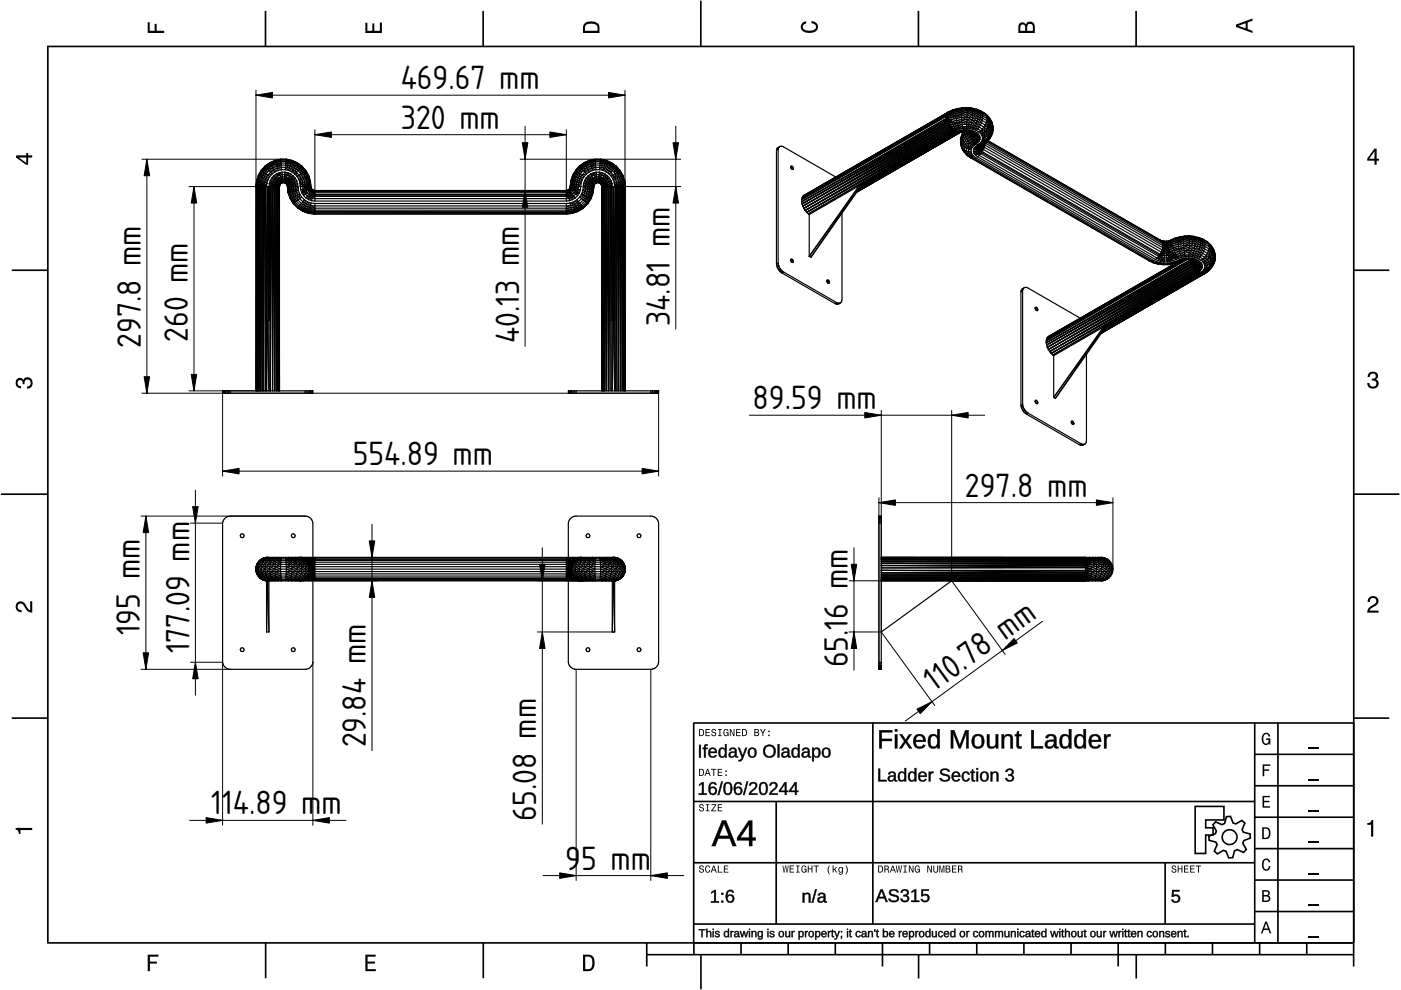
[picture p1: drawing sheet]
<svg xmlns="http://www.w3.org/2000/svg" width="297mm" height="210mm" viewBox="0 0 297 210" stroke-linecap="round" stroke-linejoin="round" font-family="sans-serif">
<defs><g id="words">
<g font-size="6.7">
<text x="85" y="18.9">469.67 mm</text>
<text x="85" y="27.3">320 mm</text>
<text x="142" y="69.1" transform="rotate(-90 142 69.1)">34.81 mm</text>
<text x="29.9" y="73.8" transform="rotate(-90 29.9 73.8)">297.8 mm</text>
<text x="39.8" y="72.5" transform="rotate(-90 39.8 72.5)">260 mm</text>
<text x="110" y="72.8" transform="rotate(-90 110 72.8)">40.13 mm</text>
<text x="159.6" y="86.8">89.59 mm</text>
<text x="74.8" y="98.6">554.89 mm</text>
<text x="204.6" y="105.3">297.8 mm</text>
<text x="29.6" y="134.7" transform="rotate(-90 29.6 134.7)">195 mm</text>
<text x="40.1" y="138.5" transform="rotate(-90 40.1 138.5)">177.09 mm</text>
<text x="179.8" y="141.5" transform="rotate(-90 179.8 141.5)">65.16 mm</text>
<text x="198.1" y="146.8" transform="rotate(-36 198.1 146.8)">1</text>
<text x="201.8" y="144.1" transform="rotate(-36 201.8 144.1)">0.78 mm</text>
<text x="77.6" y="158.5" transform="rotate(-90 77.6 158.5)">29.84 mm</text>
<text x="44.8" y="172.7">114.89 m</text>
<text x="68.2" y="172.7">m</text>
<text x="113.7" y="174.1" transform="rotate(-90 113.7 174.1)">65.08 mm</text>
<text x="119.9" y="184.4">9</text>
<text x="123.2" y="184.4">5 mm</text>
</g>
</g></defs>
<g fill="none" stroke="#000" stroke-width=".35">
<path d="M10.1 9.9h277M10.1 9.7v190.1M56.3 2.3v7.5M102.4 2.3v7.5M148.6 .1v9.8M194.7 2.3v7.5M240.9 2.3v7.5M287 9.7v195.2M2.5 57.3h7.5M287.1 57.3h7.5M.2 104.8h10M287 104.8h9.7"/>
<path d="M2.5 152.3h7.5M147 153.3h140.1M147.1 153.3v46.7M185.1 153.2v42.8M266 159.9h21M266 153.3v46.7M270.9 153.3v46.7M287.1 152.3h7.5M147 169.9h119M164.6 169.9v26M266 179.9h21M266 173.3h21"/>
<path d="M266 166.6h21M10 199.9h277.1M56.3 199.9v7.5M102.5 199.9v7.5M137.1 199.9v5M147 195.9h119M147 182.9h119M147.1 199.9v2.5M157.1 199.9v2.5M167.1 199.9v2.5M177.1 199.9v2.5M187.1 199.9v5"/>
<path d="M197.1 199.9v2.5M207.1 199.9v2.5M217.1 199.9v2.5M227.1 199.9v2.5M237.1 199.9v5M247 182.9v13M247.1 199.9v2.5M257.1 199.9v2.5M266 193.3h21M266 186.6h21M267.1 199.9v2.5M277.1 199.9v2.5"/>
<path d="M137.1 202.4h150M148.6 202.6v7.2M194.8 202.4v5.1M240.9 202.4v5.1"/>
</g>
<g fill="#000">
<path d="M31.3 4.7h.4v1.8h1.1v-1.4h.4v1.4h1.6v.5h-3.5z" fill-rule="evenodd"/>
<path d="M77.5 4.8h.4v1.7h1v-1.5h.5v1.5h1.1v-1.7h.5v2.2h-3.5z" fill-rule="evenodd"/>
<path d="M124 4.9a2.19 2.19 0 0 0-.4 2.1h3.5v-1.2a1.42 1.42 0 0 0-1.7-1.3zM124.3 5.2a2.14 2.14 0 0 1 2.3 .3l.1 1h-2.7l.1-1z" fill-rule="evenodd"/>
<path d="M170.1 4.9l.8-.4v.5a.7 .7 0 0 0-.7 .5 .7 .7 0 0 0 .3 .8 1.69 1.69 0 0 0 2.5-.6 .9 .9 0 0 0-.9-.8v-.5a1.24 1.24 0 0 1 1.3 1.1 1.24 1.24 0 0 1-1 1.4 2.22 2.22 0 0 1-2.5-.7l-.1-.5z" fill-rule="evenodd"/>
<path d="M216.1 5l-.2 .8v1.2h3.5v-1.3a.98 .98 0 0 0-.7-1.1 .98 .98 0 0 0-1.2 .6 .84 .84 0 0 0-1.4-.2zM216.4 5.3a.54 .54 0 0 1 .7-.1 .54 .54 0 0 1 .3 .6v.7h-1.1zM217.9 5.2a.62 .62 0 0 1 .7-.1 .62 .62 0 0 1 .4 .6v.8h-1.2z" fill-rule="evenodd"/>
<path d="M262.1 5.2v.5l3.5 1.3v-.5l-1.1-.3v-1.4l1.1-.4v-.5zM262.6 5.5l1.5-.6v1.1z" fill-rule="evenodd"/>
<path d="M3.4 32.9v.5l2.1 1.5h.5v-1.5h.8v-.5h-.8v-.5h-.4v.5zM4 33.4h1.6v1.1z" fill-rule="evenodd"/>
<path d="M291.4 31.5l-1.5 2.1v.5h1.5v.8h.5v-.8h.5v-.4h-.5v-2.2zM291.4 32.1v1.6h-1.1z" fill-rule="evenodd"/>
<path d="M3.6 80.4a.86 .86 0 0 1 1.4 .1 1.06 1.06 0 0 1 1.2-.5 1.06 1.06 0 0 1 .7 1.2 1.1 1.1 0 0 1-1.2 1.2v-.5a.71 .71 0 0 0 .8-.9 .71 .71 0 0 0-1.3-.1v.6h-.4a.61 .61 0 0 0-.3-.8 .61 .61 0 0 0-.8 .2 .61 .61 0 0 0 .2 .8l.6 .2v.4a1.15 1.15 0 0 1-1.2-.6 1.15 1.15 0 0 1 .3-1.3z" fill-rule="evenodd"/>
<path d="M290.3 79.1a1.08 1.08 0 0 1 1.3-.2 1.08 1.08 0 0 1 .5 1.3l-.4 .2a1.06 1.06 0 0 1 .6 1.3 1.06 1.06 0 0 1-1.2 .7 1.1 1.1 0 0 1-1.2-1.2h.4a.71 .71 0 0 0 1 .8 .71 .71 0 0 0 .1-1.3h-.6v-.4a.61 .61 0 0 0 .8-.3 .61 .61 0 0 0-.2-.8 .61 .61 0 0 0-.8 .2l-.2 .5h-.4z" fill-rule="evenodd"/>
<path d="M3.6 127.8a1.22 1.22 0 0 1 2 .7l.4 .6 .4 .3v-1.9h.4v2.4a1.8 1.8 0 0 1-1.7-1.4 .71 .71 0 0 0-.9-.5 .71 .71 0 0 0-.5 .8 .71 .71 0 0 0 .9 .6v.4a1.18 1.18 0 0 1-1.2-.6 1.18 1.18 0 0 1 .2-1.4z" fill-rule="evenodd"/>
<path d="M290.3 126.7a1.18 1.18 0 0 1 1.9 .3 1.18 1.18 0 0 1-1 1.7l-.5 .3-.3 .5h1.9v.4h-2.4a1.8 1.8 0 0 1 1.4-1.7 .71 .71 0 0 0 .5-.9 .71 .71 0 0 0-.9-.5 .71 .71 0 0 0-.5 .8h-.4z" fill-rule="evenodd"/>
<path d="M148.2 154.6v1.5h.5a.77 .77 0 0 0 .6-.8 .77 .77 0 0 0-.6-.7zM148.4 154.8a.58 .58 0 0 1 .7 .5 .58 .58 0 0 1-.7 .6zM149.6 154.6v1.5h.9v-.2h-.7v-.5h.6v-.2h-.6v-.4h.7v-.2zM151 154.7a.53 .53 0 0 0 0 .6 .53 .53 0 0 0 .6 .2 .32 .32 0 0 1-.3 .5 .32 .32 0 0 1-.3-.4h-.2a.5 .5 0 0 0 .7 .5 .5 .5 0 0 0 .1-.8l-.4-.1a.28 .28 0 0 1-.1-.4 .28 .28 0 0 1 .4-.1 .28 .28 0 0 1 .1 .3h.2a.51 .51 0 0 0-.3-.4 .51 .51 0 0 0-.5 .1zM152.3 154.6v.2h.2v1.1h-.2v.2h.7v-.2h-.3v-1.1h.3v-.2zM153.5 154.7a.81 .81 0 0 0 .5 1.4l.3-.2 .2 .2v-.8h-.6v.1h.4l-.2 .5a.6 .6 0 0 1-.5-.6 .6 .6 0 0 1 .4-.6l.2 .3h.3l-.2-.3a.53 .53 0 0 0-.8 0zM154.7 154.6v1.5h.2v-1.3l.6 1.3h.2v-1.5h-.2v1.2l-.5-1.2zM156.1 154.6v1.5h.9v-.2h-.7v-.5h.6v-.2h-.6v-.4h.7v-.2zM157.3 154.6v1.5h.5a.77 .77 0 0 0 .6-.8 .77 .77 0 0 0-.6-.7zM157.5 154.8a.57 .57 0 0 1 .7 .5 .57 .57 0 0 1-.7 .6zM159.9 154.6v1.5h.6a.42 .42 0 0 0 .5-.3 .42 .42 0 0 0-.3-.5l.2-.2-.1-.4zM160.1 154.8h.3a.23 .23 0 0 1 .3 .2 .23 .23 0 0 1-.3 .2h-.3zM160.1 155.4h.4a.26 .26 0 0 1 .3 .2 .26 .26 0 0 1-.3 .3h-.4zM161.1 154.6l.5 .9v.6h.2v-.6l.5-.9h-.2l-.4 .7-.3-.7zM162.9 155.8v.3h.3v-.3zM162.9 154.9v.3h.3v-.3z" fill-rule="evenodd"/>
<path d="M267.8 155.7a.85 .85 0 0 1 .9-.3 .85 .85 0 0 1 .6 .8h-.3l-.1-.3a.49 .49 0 0 0-.4-.3 .49 .49 0 0 0-.5 .3 1.2 1.2 0 0 0 .4 1.8 .66 .66 0 0 0 .6-.8h-.6v-.3h.9v1.3h-.1l-.1-.3-.3 .3a.85 .85 0 0 1-1.2-.7v-1.1z" fill-rule="evenodd"/>
<path d="M3.3 175.5h3.5v.5h-2.5v.8h-.3a.77 .77 0 0 0-.7-.9z" fill-rule="evenodd"/>
<path d="M148.4 170.6a.53 .53 0 0 0 0 .6 .53 .53 0 0 0 .6 .2 .32 .32 0 0 1-.3 .5 .32 .32 0 0 1-.3-.4h-.2a.5 .5 0 0 0 .7 .6 .5 .5 0 0 0 .1-.9l-.4-.1a.28 .28 0 0 1-.1-.4 .28 .28 0 0 1 .4-.1 .28 .28 0 0 1 .1 .4h.2a.51 .51 0 0 0-.3-.5 .51 .51 0 0 0-.5 .1zM149.7 170.5v.2h.2v1.1h-.2v.2h.7v-.2h-.3v-1.1h.3v-.2zM150.8 170.5v.2h.8l-.8 1.3h1.1v-.2h-.9l.9-1.3zM152.2 170.5v1.5h.9v-.2h-.7v-.5h.6v-.1h-.6v-.5h.7v-.2z" fill-rule="evenodd"/>
<path d="M148.2 163v1.5h.5a.77 .77 0 0 0 .6-.7 .77 .77 0 0 0-.6-.8zM148.4 163.2a.58 .58 0 0 1 .7 .6 .58 .58 0 0 1-.7 .5zM149.9 163l-.5 1.5h.2l.1-.4h.6l.2 .4h.2l-.6-1.5zM150 163.2l.3 .7h-.5zM150.8 163v.2h.4v1.3h.2v-1.3h.5v-.2zM152.2 163v1.5h.9v-.2h-.7v-.5h.6v-.2h-.6v-.4h.7v-.2zM153.8 164.2v.3h.3v-.3zM153.8 163.4v.3h.3v-.3z" fill-rule="evenodd"/>
<path d="M267.7 168.7h1.5v.3h-1.2v.8h1.1v.3h-1.1v.8h1.3v.3h-1.6z" fill-rule="evenodd"/>
<path d="M267.7 162.1h1.6v.3h-1.3v.7h1.1v.3h-1.1v1.2h-.3z" fill-rule="evenodd"/>
<path d="M267.6 175.4v2.5h.8a1.37 1.37 0 0 0 .7-2.2 1.56 1.56 0 0 0-1.5-.3zM267.9 175.7a.98 .98 0 0 1 1.2 .7 .98 .98 0 0 1-.7 1.2h-.5z" fill-rule="evenodd"/>
<path d="M289.9 174.5a.77 .77 0 0 0 .9-.7h.4v3.6h-.5v-2.5h-.8z" fill-rule="evenodd"/>
<path d="M148.4 183.6a.53 .53 0 0 0 0 .6 .53 .53 0 0 0 .6 .2 .32 .32 0 0 1-.3 .5 .32 .32 0 0 1-.3-.4h-.2a.5 .5 0 0 0 .7 .6 .5 .5 0 0 0 .1-.9l-.4-.1a.28 .28 0 0 1-.1-.4 .28 .28 0 0 1 .4-.1 .28 .28 0 0 1 .1 .4h.2a.51 .51 0 0 0-.3-.5 .51 .51 0 0 0-.5 .1zM149.6 183.7l-.1 .2a.67 .67 0 0 0 .1 .9 .67 .67 0 0 0 .8 .1l.2-.4h-.2l-.2 .3a.6 .6 0 0 1-.5-.5 .6 .6 0 0 1 .5-.6l.2 .3h.2l-.2-.4a.5 .5 0 0 0-.8 .1zM151.2 183.5l-.5 1.5h.2l.1-.4h.6l.2 .4h.2l-.6-1.5zM151.3 183.7l.3 .7h-.5zM152.2 183.5v1.5h1v-.2h-.8v-1.3zM153.5 183.5v1.5h.9v-.2h-.7v-.5h.6v-.2h-.6v-.4h.7v-.2z" fill-rule="evenodd"/>
<path d="M165.9 183.5l.2 1.5h.2l.3-1.3 .2 1.3h.2l.2-1.5h-.1l-.2 1.3-.2-1.3h-.2l-.2 1.3-.2-1.3zM167.4 183.5v1.5h1v-.2h-.8v-.5h.7v-.2h-.7v-.4h.7v-.2zM168.8 183.5v.2h.3v1.1h-.3v.2h.7v-.2h-.2v-1.1h.2v-.2zM170 183.7a.82 .82 0 0 0 .6 1.3l.3-.2 .1 .2v-.8h-.5v.2h.3l-.2 .4a.6 .6 0 0 1-.5-.5 .6 .6 0 0 1 .5-.6l.2 .3h.2l-.2-.4a.53 .53 0 0 0-.8 .1zM171.3 183.5v1.5h.2v-.7h.6v.7h.2v-1.5h-.2v.6h-.6v-.6zM172.5 183.5v.2h.5v1.3h.2v-1.3h.4v-.2zM175.8 183.5a1.35 1.35 0 0 0 .2 1.9 1.84 1.84 0 0 1 0-1.9zM176.5 183.5v1.5h.2v-.4l.2-.2 .4 .6h.2l-.4-.7 .4-.5h-.2l-.6 .6v-.9zM177.9 184a.59 .59 0 0 0-.2 .7 .59 .59 0 0 0 .7 .3l.1-.2a.31 .31 0 0 1-.1 .5 .31 .31 0 0 1-.4-.2h-.2a.47 .47 0 0 0 .5 .4 .47 .47 0 0 0 .4-.5v-1.2h-.2v.2l-.3-.2zM178 184.1l.1-.1a.42 .42 0 0 1 .4 .4 .42 .42 0 0 1-.4 .5l-.1-.3zM179.3 183.5a1.85 1.85 0 0 1 0 1.9 1.22 1.22 0 0 0 0-1.9z" fill-rule="evenodd"/>
<path d="M186.2 183.5v1.5h.5a.77 .77 0 0 0 .6-.7 .77 .77 0 0 0-.6-.8zM186.4 183.7a.58 .58 0 0 1 .6 .6 .58 .58 0 0 1-.6 .5zM187.5 183.5v1.5h.2v-.6a.45 .45 0 0 1 .5 .1 .45 .45 0 0 1 .1 .5h.2l-.2-.7a.42 .42 0 0 0 .1-.5 .42 .42 0 0 0-.4-.3zM187.7 183.7h.3a.26 .26 0 0 1 .3 .2 .26 .26 0 0 1-.4 .3h-.2zM189.2 183.5l-.6 1.5h.2l.2-.4h.6l.1 .4h.2l-.5-1.5zM189.3 183.7l.2 .7h-.4zM189.9 183.5l.3 1.5h.2l.2-1.3 .2 1.3h.2l.3-1.5h-.2l-.2 1.3-.2-1.3h-.2l-.2 1.3-.2-1.3zM191.5 183.5v.2h.3v1.1h-.3v.2h.8v-.2h-.3v-1.1h.3v-.2zM192.7 183.5v1.5h.2v-1.2l.6 1.2h.2v-1.5h-.2v1.2l-.6-1.2zM194.1 183.7a.81 .81 0 0 0 .5 1.3l.3-.2 .1 .2v-.8h-.5v.2h.3l-.2 .4a.6 .6 0 0 1-.5-.5 .6 .6 0 0 1 .5-.6l.2 .3h.2l-.2-.4a.53 .53 0 0 0-.7 .1zM196.6 183.5v1.5h.2v-1.2l.6 1.2h.2v-1.5h-.2v1.2l-.6-1.2zM197.9 183.5v.9a.52 .52 0 0 0 .5 .6 .52 .52 0 0 0 .5-.6v-.9h-.2v.9a.33 .33 0 0 1-.3 .5 .33 .33 0 0 1-.3-.5v-.9zM199.2 183.5v1.5h.1v-1.4l.3 1.4h.2l.3-1.4v1.4h.1v-1.5h-.2l-.3 1.3-.3-1.3zM200.5 183.5v1.5h.6a.42 .42 0 0 0 .4-.3 .42 .42 0 0 0-.2-.5l.2-.2-.1-.4zM200.7 183.7h.3a.23 .23 0 0 1 .3 .2 .23 .23 0 0 1-.3 .2h-.3zM200.7 184.3h.3a.26 .26 0 0 1 .3 .3 .26 .26 0 0 1-.3 .2h-.3zM201.8 183.5v1.5h1v-.2h-.8v-.5h.7v-.2h-.7v-.4h.8v-.2zM203.1 183.5v1.5h.2v-.6a.45 .45 0 0 1 .5 .1 .45 .45 0 0 1 .1 .5h.2l-.2-.7a.42 .42 0 0 0 .1-.5 .42 .42 0 0 0-.4-.3zM203.3 183.7h.3a.26 .26 0 0 1 .3 .2 .26 .26 0 0 1-.4 .3h-.2z" fill-rule="evenodd"/>
<path d="M248.5 183.6a.53 .53 0 0 0 0 .6 .53 .53 0 0 0 .6 .2 .32 .32 0 0 1-.2 .5 .32 .32 0 0 1-.3-.4h-.2a.5 .5 0 0 0 .6 .6 .5 .5 0 0 0 .2-.9l-.4-.1a.28 .28 0 0 1-.1-.4 .28 .28 0 0 1 .3-.1 .28 .28 0 0 1 .2 .4h.2a.51 .51 0 0 0-.3-.5 .51 .51 0 0 0-.6 .1zM249.7 183.5v1.5h.2v-.7h.6v.7h.2v-1.5h-.2v.6h-.6v-.6zM251 183.5v1.5h1v-.2h-.8v-.5h.7v-.2h-.7v-.4h.8v-.2zM252.3 183.5v1.5h1v-.2h-.8v-.5h.7v-.2h-.7v-.4h.8v-.2zM253.5 183.5v.2h.5v1.3h.2v-1.3h.5v-.2z" fill-rule="evenodd"/>
<path d="M268.3 195.4l-1 2.5h.4l.2-.7h1l.3 .7h.3l-.9-2.5zM268.4 195.8l.4 1.1h-.7z" fill-rule="evenodd"/>
<path d="M267.6 188.7v2.5h1a.7 .7 0 0 0 .7-.5 .7 .7 0 0 0-.4-.8 .61 .61 0 0 0 .3-.8 .61 .61 0 0 0-.7-.4zM267.9 189h.6a.38 .38 0 0 1 .4 .4 .38 .38 0 0 1-.5 .4h-.5zM267.9 190.1h.6a.44 .44 0 0 1 .5 .4 .44 .44 0 0 1-.5 .4h-.6z" fill-rule="evenodd"/>
<path d="M267.8 182.3a.85 .85 0 0 1 .9-.3 .85 .85 0 0 1 .6 .8h-.3l-.1-.2a.47 .47 0 0 0-.4-.3 .47 .47 0 0 0-.4 .3 1.21 1.21 0 0 0 .4 1.7 .64 .64 0 0 0 .5-.7h.4a.89 .89 0 0 1-.8 1 .89 .89 0 0 1-1-.7v-1.1z" fill-rule="evenodd"/>
<path d="M31.3 202.4h2.3v.4h-1.8v1.1h1.5v.4h-1.5v1.6h-.5z" fill-rule="evenodd"/>
<path d="M77.5 202.4h2.1v.4h-1.7v1.1h1.6v.4h-1.6v1.2h1.8v.4h-2.2z" fill-rule="evenodd"/>
<path d="M123.6 202.4v3.5h1.2a1.42 1.42 0 0 0 1.3-1.7 1.38 1.38 0 0 0-1.3-1.8zM124.1 202.8l1 .1a1.89 1.89 0 0 1 0 2.5l-1 .1z" fill-rule="evenodd"/>
</g>
<path d="M277.3 158.6h2.2M277.3 178.6h2.2M277.3 172h2.2M277.3 165.3h2.2M277.3 198.6h2.2M277.3 192h2.2M277.3 185.3h2.2" fill="none" stroke="#000" stroke-width=".25"/>
<g fill="#000">
<path d="M248.5 188.7h1.6v.3h-1.3v.8a.91 .91 0 0 1 1.2 .2 .91 .91 0 0 1-.1 1.3 .91 .91 0 0 1-1.2-.1l-.3-.4 .3-.1a.59 .59 0 0 0 .9 .3 .59 .59 0 0 0 .1-.9 .59 .59 0 0 0-.9 0h-.4z"/>
<path d="M186.4 154.8h2.8v.4h-2.3v1.5h2.2v.4h-2.2v1.6h-.5zM189.7 155.7h.5v3h-.5zM189.7 154.6h.5v.5h-.5zM190.7 155.7h.6l.7 1.2 .7-1.2h.6l-1 1.4 1 1.6h-.5l-.8-1.3-.8 1.3h-.5l1-1.6zM194 156a1.34 1.34 0 0 1 1.6-.2 1.34 1.34 0 0 1 .7 1.5h-2.1a.86 .86 0 0 0 .5 1 .86 .86 0 0 0 1-.4l.5 .1a1.4 1.4 0 0 1-1.8 .6 1.4 1.4 0 0 1-.7-1.8zM194.4 156.3l-.2 .6h1.6a.79 .79 0 0 0-.5-.8 .79 .79 0 0 0-.9 .2zM197.1 155.9a1.05 1.05 0 0 1 1.6 .3v-1.6h.5v4.1h-.4v-.5a1.13 1.13 0 0 1-1.5 .4 1.13 1.13 0 0 1-.6-1.4l.1-.6zM197.6 156.1a1.73 1.73 0 0 0 .1 2.2h.2a.9 .9 0 0 0 .8-1.2 .82 .82 0 0 0-.2-.9 .82 .82 0 0 0-.9-.1zM201.6 154.8h.7l1.2 3.3 1.2-3.3h.6v3.9h-.4v-3.4l-1.2 3.4h-.4l-1.2-3.4v3.4h-.5zM206.5 155.9a1.39 1.39 0 0 1 1.7 0 1.39 1.39 0 0 1 .4 1.6 1.32 1.32 0 0 1-1.4 1.2 1.32 1.32 0 0 1-1.2-1.5l.1-.6zM206.9 156.1a1.58 1.58 0 0 0 .2 2.2h.2a.88 .88 0 0 0 .9-1.1 .85 .85 0 0 0-.3-1 .85 .85 0 0 0-1-.1zM209.3 155.7h.5v1.9a.71 .71 0 0 0 .7 .8 .71 .71 0 0 0 .6-1v-1.7h.5v3h-.4l-.1-.5a.99 .99 0 0 1-1.1 .5 .99 .99 0 0 1-.7-1zM212.4 155.7h.4l.1 .5a.99 .99 0 0 1 1.1-.5 .99 .99 0 0 1 .7 1v2h-.5v-1.9a.71 .71 0 0 0-.7-.8 .71 .71 0 0 0-.6 .9v1.8h-.5zM215.7 155.1h.3v.6h.6v.4h-.6v2l.2 .2h.4v.3l-.3 .1a.6 .6 0 0 1-.8-.7v-1.9h-.3v-.4h.3zM218.7 154.8h.5v3.4h1.9v.5h-2.4zM222 155.9a1.17 1.17 0 0 1 1.2-.3 1.17 1.17 0 0 1 .8 1v1.5l.1 .2h.3v.3a.59 .59 0 0 1-.6 .1 .59 .59 0 0 1-.3-.6 1 1 0 0 1-1.2 .6 1 1 0 0 1-.7-1.1l.4-.6 1.5-.1a.67 .67 0 0 0-.5-.9 .67 .67 0 0 0-.8 .5h-.5zM222.3 157.4a.61 .61 0 0 0 0 .9 .61 .61 0 0 0 1-.3l.2-.8zM225 155.9a1.05 1.05 0 0 1 1.6 .3v-1.6h.5v4.1h-.4l-.1-.5a1.13 1.13 0 0 1-1.4 .4 1.13 1.13 0 0 1-.6-1.4l.1-.6zM225.4 156.1a1.73 1.73 0 0 0 .2 2.2h.2a.9 .9 0 0 0 .8-1.2 .82 .82 0 0 0-.2-.9 .82 .82 0 0 0-1-.1zM228.1 155.9a1.05 1.05 0 0 1 1.6 .3v-1.6h.5v4.1h-.4v-.5a1.13 1.13 0 0 1-1.5 .4 1.13 1.13 0 0 1-.6-1.4l.1-.6zM228.6 156.1a1.73 1.73 0 0 0 .1 2.2h.2a.9 .9 0 0 0 .8-1.2 .82 .82 0 0 0-.2-.9 .82 .82 0 0 0-.9-.1zM231.2 156a1.34 1.34 0 0 1 1.6-.2 1.34 1.34 0 0 1 .7 1.5h-2.1a.86 .86 0 0 0 .5 1 .86 .86 0 0 0 1-.4l.5 .1a1.4 1.4 0 0 1-1.8 .6 1.4 1.4 0 0 1-.7-1.8zM231.6 156.3l-.2 .6h1.6a.79 .79 0 0 0-.5-.8 .79 .79 0 0 0-.9 .2zM234.1 155.7h.4l.1 .6a.71 .71 0 0 1 .9-.6v.4a.74 .74 0 0 0-.8 .2 .74 .74 0 0 0-.1 .8v1.6h-.5z"/>
<path d="M186.4 154.8h2.8v.5l-2.3-.1v1.5l2.2-.1v.5h-2.2l.1 1.6h-.6zM186.4 154.8v3.9h.5v-1.6h2.2v-.4h-2.2v-1.5h2.3v-.4zM189.7 155.7h.6v3h-.6zM189.7 155.7v3h.5v-3zM189.7 154.6h.6v.5h-.6zM189.7 154.6v.5h.5v-.5zM190.6 155.7h.7l.7 1.2 .7-1.2h.7l-1.1 1.4 1.1 1.6h-.6l-.8-1.3-.8 1.3h-.6l1.1-1.6zM190.7 155.7l1.1 1.4-1.1 1.6h.5l.8-1.3 .8 1.3h.5l-1.1-1.6 1.1-1.4h-.6l-.7 1.2-.7-1.2zM193.9 156a1.36 1.36 0 0 1 1.7-.3 1.36 1.36 0 0 1 .7 1.6h-2.1a.84 .84 0 0 0 .5 .9 .84 .84 0 0 0 1.1-.4l.4 .2a1.44 1.44 0 0 1-1.8 .6 1.44 1.44 0 0 1-.8-1.8zM194 156.1a1.53 1.53 0 0 0-.2 1.7 1.53 1.53 0 0 0 1.6 .8l.8-.5-.5-.2a.78 .78 0 0 1-1.2 .4l-.3-.4-.1-.7 2.1 .1a1.3 1.3 0 0 0-.6-1.5 1.3 1.3 0 0 0-1.6 .3zM194.4 156.3l-.2 .6h1.5a.75 .75 0 0 0-.4-.8 .75 .75 0 0 0-.9 .2zM194.4 156.2a.81 .81 0 0 1 .9-.2 .81 .81 0 0 1 .5 1h-1.7zM197.1 155.9a1.02 1.02 0 0 1 1.6 .3v-1.6h.6v4.1h-.6v-.5a1.03 1.03 0 0 1-1.7 .2l-.3-.8a2.16 2.16 0 0 1 .4-1.7zM197.2 155.9a1.91 1.91 0 0 0 .3 2.7 1.17 1.17 0 0 0 1.3-.5v.6h.4v-4.1h-.5v1.6a.98 .98 0 0 0-1.5-.3zM197.6 156.2a1.71 1.71 0 0 0 .1 2.1h.5a1.41 1.41 0 0 0 0-2.2zM197.5 156.1a.86 .86 0 0 1 1 .1 .86 .86 0 0 1 .3 .9 .86 .86 0 0 1-.3 1.1 .86 .86 0 0 1-1.1-.1l-.2-1.3zM201.6 154.8h.7l1.2 3.3 1.1-3.3h.8v3.9h-.6l.1-3.4-.1 .5-1.1 2.9h-.4l-1.3-3.4 .1 3.4h-.5zM201.6 154.8v3.9h.5v-3.4l1.2 3.4h.4l1.2-3.4v3.4h.4v-3.9h-.6l-1.2 3.3-1.2-3.3zM206.5 155.9a1.44 1.44 0 0 1 1.7 0 1.44 1.44 0 0 1 .5 1.6 1.36 1.36 0 0 1-1.5 1.2 1.36 1.36 0 0 1-1.2-1.5v-.6zM206.5 155.9a1.56 1.56 0 0 0-.4 1.7 1.56 1.56 0 0 0 1.2 1.1 1.33 1.33 0 0 0 1.3-1.9 1.25 1.25 0 0 0-.7-1.1 1.25 1.25 0 0 0-1.4 .2zM206.9 156.2a1.54 1.54 0 0 0 .2 2.1h.2a.84 .84 0 0 0 .8-1.1 .81 .81 0 0 0-.2-1 .81 .81 0 0 0-1 0zM206.9 156.1a.9 .9 0 0 1 1 .1 .9 .9 0 0 1 .3 1 .9 .9 0 0 1-.8 1.2 .9 .9 0 0 1-.9-1.2l.1-.7zM209.2 155.7h.6v1.9a.66 .66 0 0 0 .7 .7 .66 .66 0 0 0 .6-.9v-1.7h.6v3h-.6v-.5a1 1 0 0 1-1.1 .5 1 1 0 0 1-.8-1zM209.3 155.7v2a.97 .97 0 0 0 .8 .9 .97 .97 0 0 0 1-.5l.1 .6h.4v-3h-.5l.1 1.7a.75 .75 0 0 1-.7 1 .75 .75 0 0 1-.8-.8l.1-1.9zM212.3 155.7h.6v.5a1 1 0 0 1 1.1-.6 1 1 0 0 1 .8 1.1v2h-.6v-1.9a.66 .66 0 0 0-.7-.7 .66 .66 0 0 0-.6 .8v1.8h-.6zM212.4 155.7v3h.5l-.1-1.8a.75 .75 0 0 1 .7-.9 .75 .75 0 0 1 .8 .8l-.1 1.9h.5v-2a.97 .97 0 0 0-.7-1 .97 .97 0 0 0-1.1 .6l-.1-.6zM215.7 155h.4l-.1 .7h.6v.4h-.6l.1 2 .1 .1h.5v.4a.79 .79 0 0 1-1.2-.6v-1.9h-.4v-.4h.4zM215.7 155.1l-.1 .7-.4-.1v.4l.4-.1v2a.65 .65 0 0 0 .3 .6 .65 .65 0 0 0 .7 0v-.3h-.4l-.2-.4v-1.9l.6 .1v-.4l-.6 .1v-.7zM218.6 154.8h.6v3.4h2v.5h-2.6zM218.7 154.8v3.9h2.4v-.5l-2 .1 .1-3.5zM221.9 155.9a1.26 1.26 0 0 1 2.1 .7v1.5l.1 .2h.3v.3a.6 .6 0 0 1-.6 .1 .6 .6 0 0 1-.3-.6 1.03 1.03 0 0 1-1.3 .7 1.03 1.03 0 0 1-.7-1.3 1.03 1.03 0 0 1 1.3-.7l.6 .1a.64 .64 0 0 0-.4-.8 .64 .64 0 0 0-.8 .4h-.6zM222.1 155.9l-.4 .6h.5a.62 .62 0 0 1 .4-.6 .62 .62 0 0 1 .6 .2l.2 .2 .1 .6h-.7a.94 .94 0 0 0-1.2 .5 .94 .94 0 0 0 .5 1.2 .94 .94 0 0 0 1.2-.3l.2-.3a.55 .55 0 0 0 .3 .6 .55 .55 0 0 0 .6 0v-.3l-.3 .1-.2-.3v-1.5a1.12 1.12 0 0 0-.7-.9 1.12 1.12 0 0 0-1.1 .2zM222.3 157.4a.57 .57 0 0 0 .1 .9 .57 .57 0 0 0 .8-.3l.3-.8zM222.2 157.3l1.3-.1a.85 .85 0 0 1-.4 1 .85 .85 0 0 1-1.1-.2zM225 155.9a1.02 1.02 0 0 1 1.6 .3v-1.6h.6v4.1h-.6v-.5a1.03 1.03 0 0 1-1.7 .2l-.3-.8a2.16 2.16 0 0 1 .4-1.7zM225.1 155.9a1.91 1.91 0 0 0 .3 2.7 1.17 1.17 0 0 0 1.3-.5v.6h.4v-4.1h-.5v1.6a.98 .98 0 0 0-1.5-.3zM225.5 156.2a1.71 1.71 0 0 0 .1 2.1h.5a1.41 1.41 0 0 0 0-2.2zM225.4 156.1a.86 .86 0 0 1 1 .1 .86 .86 0 0 1 .3 .9 .86 .86 0 0 1-.3 1.1 .86 .86 0 0 1-1.1-.1l-.2-1.3zM228.1 155.9a1.02 1.02 0 0 1 1.6 .3v-1.6h.6v4.1h-.6v-.5a1.03 1.03 0 0 1-1.7 .2l-.3-.8a2.16 2.16 0 0 1 .4-1.7zM228.2 155.9a1.91 1.91 0 0 0 .3 2.7 1.17 1.17 0 0 0 1.3-.5v.6h.4v-4.1h-.5v1.6a.98 .98 0 0 0-1.5-.3zM228.6 156.2a1.71 1.71 0 0 0 .1 2.1h.5a1.41 1.41 0 0 0 0-2.2zM228.5 156.1a.86 .86 0 0 1 1 .1 .86 .86 0 0 1 .3 .9 .86 .86 0 0 1-.3 1.1 .86 .86 0 0 1-1.1-.1l-.2-1.3zM231.1 156a1.36 1.36 0 0 1 1.7-.3 1.36 1.36 0 0 1 .7 1.6h-2.1a.84 .84 0 0 0 .5 .9 .84 .84 0 0 0 1.1-.4l.4 .2a1.44 1.44 0 0 1-1.8 .6 1.44 1.44 0 0 1-.8-1.8zM231.2 156.1a1.53 1.53 0 0 0-.2 1.7 1.53 1.53 0 0 0 1.6 .8l.8-.5-.5-.2a.78 .78 0 0 1-1.2 .4l-.3-.4-.1-.7 2.1 .1a1.3 1.3 0 0 0-.6-1.5 1.3 1.3 0 0 0-1.6 .3zM231.6 156.3l-.2 .6h1.5a.75 .75 0 0 0-.4-.8 .75 .75 0 0 0-.9 .2zM231.6 156.2a.81 .81 0 0 1 .9-.2 .81 .81 0 0 1 .5 1h-1.7zM234 155.7h.6v.6a.65 .65 0 0 1 .9-.6v.5a.69 .69 0 0 0-.7 .2 .69 .69 0 0 0-.2 .7v1.6h-.6zM234.1 155.7v3h.5l-.1-1.6a.74 .74 0 0 1 .2-.8 .74 .74 0 0 1 .8-.2v-.4a.96 .96 0 0 0-1 .7v-.7z"/>
<path d="M148.2 166.3l.7-.5h.3v2.4h.7v.4h-1.8v-.4h.7l.1-2-.7 .5zM148.2 166.3l.1 .3 .6-.5v2.2l-.7-.1v.3h1.6v-.3l-.7 .1 .1-2.4h-.3zM150.6 165.9a.77 .77 0 0 1 .8-.1 .77 .77 0 0 1 .5 .6l-.3 .1a.53 .53 0 0 0-.7-.3 .53 .53 0 0 0-.3 .6v.3a.78 .78 0 0 1 .7-.4 .78 .78 0 0 1 .6 .5 .95 .95 0 0 1-.6 1.4 .95 .95 0 0 1-1.1-1v-1zM150.7 166a1.73 1.73 0 0 0 .2 2.5 .84 .84 0 0 0 1.1-1 .84 .84 0 0 0-1.5-.4 .72 .72 0 0 1 .2-.8 .72 .72 0 0 1 .8-.1l.1 .2h.3a.76 .76 0 0 0-1.2-.4zM150.6 167.6a.53 .53 0 0 0 1 0 .53 .53 0 0 0-1 0zM150.4 167.7a.65 .65 0 0 1 1.3 0 .65 .65 0 0 1-1.3 0zM152.9 165.7h.4l-.8 2.9h-.4zM152.9 165.7l-.7 2.9h.3l.7-2.8zM153.8 165.9a1.04 1.04 0 0 1 1.2 .1 1.04 1.04 0 0 1 .3 1.2 1.01 1.01 0 0 1-.4 1.2 1.01 1.01 0 0 1-1.3-.2 2.22 2.22 0 0 1 .2-2.3zM153.8 166a1.81 1.81 0 0 0 .2 2.5 1 1 0 0 0 1.2-1.3 .97 .97 0 0 0-.3-1.1 .97 .97 0 0 0-1.1-.1zM154 166.2a1.79 1.79 0 0 0 .1 2h.4a1.62 1.62 0 0 0 0-2zM154 166.2l.5-.1a1.65 1.65 0 0 1 0 2.2h-.4a1.69 1.69 0 0 1-.1-2.1zM156 165.9a.77 .77 0 0 1 .8-.1 .77 .77 0 0 1 .5 .6l-.3 .1a.53 .53 0 0 0-.7-.3 .53 .53 0 0 0-.3 .6l-.1 .3a.78 .78 0 0 1 .7-.4 .78 .78 0 0 1 .7 .5 .95 .95 0 0 1-.6 1.4 .95 .95 0 0 1-1.1-1v-1zM156.1 166a1.73 1.73 0 0 0 .2 2.5 .84 .84 0 0 0 1-1 .84 .84 0 0 0-1.4-.4 .72 .72 0 0 1 .1-.8 .72 .72 0 0 1 .9-.1l.1 .2h.3a.76 .76 0 0 0-1.2-.4zM155.9 167.6a.55 .55 0 0 0 1.1 0 .55 .55 0 0 0-1.1 0zM155.8 167.7a.65 .65 0 0 1 1.3 0 .65 .65 0 0 1-1.3 0zM158.3 165.7h.4l-.8 2.9h-.4zM158.3 165.7l-.7 2.9h.2l.8-2.8zM159.1 166a.9 .9 0 0 1 1.4 .1 .9 .9 0 0 1-.5 1.4l-.8 .7h1.4v.4h-1.8l.1-.6 .6-.6a.75 .75 0 0 0 .4-1.2h-.5l-.2 .4h-.4zM159.1 166l-.3 .5h.4a.56 .56 0 0 1 .9-.3 .56 .56 0 0 1-.2 .9l-.8 .8-.3 .6h1.8v-.3l-1.5 .1 .6-.7a.97 .97 0 0 0 .4-1.7h-.6zM161.3 165.9a1.04 1.04 0 0 1 1.2 .1 1.04 1.04 0 0 1 .3 1.2 1.01 1.01 0 0 1-.4 1.2 1.01 1.01 0 0 1-1.3-.2 2.22 2.22 0 0 1 .2-2.3zM161.3 166a1.81 1.81 0 0 0 .3 2.5 1 1 0 0 0 1.1-1.3 .97 .97 0 0 0-.3-1.1 .97 .97 0 0 0-1.1-.1zM161.5 166.2a1.79 1.79 0 0 0 .2 2h.3a1.62 1.62 0 0 0 0-2zM161.5 166.2l.5-.1a1.65 1.65 0 0 1 0 2.2h-.4a1.69 1.69 0 0 1-.1-2.1zM163.4 166a.9 .9 0 0 1 1.4 .1 .9 .9 0 0 1-.5 1.4l-.8 .7h1.4v.4h-1.8l.1-.6 .6-.6a.75 .75 0 0 0 .4-1.2h-.5l-.2 .4h-.4zM163.4 166l-.3 .5h.4a.56 .56 0 0 1 .9-.3 .56 .56 0 0 1-.2 .9l-.8 .8-.3 .6h1.8v-.3l-1.5 .1 .6-.7a.97 .97 0 0 0 .4-1.7h-.6zM166.4 165.8h.4l-.1 1.8h.5v.4l-.5-.1 .1 .7h-.4v-.7l-1.3 .1v-.4zM166.4 165.9l-1.2 1.8v.2h1.3l-.1 .6h.3v-.6h.4v-.3l-.4 .1v-1.8zM166.4 166.2l-.9 1.5 .9-.1zM166.4 166.2l.1 1.5h-1.1zM168.5 165.8h.4v1.8h.4v.4l-.4-.1v.7h-.4l.1-.7-1.3 .1v-.4zM168.5 165.9l-1.2 1.8v.2h1.3v.6h.3l-.1-.6h.5v-.3l-.5 .1 .1-1.8zM168.5 166.2l-.8 1.5 .9-.1zM168.5 166.2l.1 1.5h-1.1z"/>
<path d="M148.2 166.3l.7-.4h.3v2.3h.6v.3h-1.6v-.3h.6v-2l-.6 .4zM150.6 166l.3-.1a.79 .79 0 0 1 1 .5h-.3a.56 .56 0 0 0-.7-.2 .56 .56 0 0 0-.3 .6v.3a.87 .87 0 0 1 1.2 .1 .87 .87 0 0 1-.1 1.2 .87 .87 0 0 1-1.2-.2 2.08 2.08 0 0 1 .1-2.2zM150.5 167.7a.6 .6 0 0 0 1.2 0 .6 .6 0 0 0-1.2 0zM152.9 165.7h.3l-.7 2.9h-.3zM153.8 166a1 1 0 0 1 1.2 .1 1 1 0 0 1 .2 1.1 .97 .97 0 0 1-.3 1.2 .97 .97 0 0 1-1.3-.2 2.18 2.18 0 0 1 .2-2.2zM154 166.2a1.8 1.8 0 0 0 .1 2h.4a1.64 1.64 0 0 0 0-2.1zM156 166l.3-.1a.79 .79 0 0 1 1 .5h-.3a.56 .56 0 0 0-.7-.2 .56 .56 0 0 0-.4 .6v.3a.87 .87 0 0 1 1.3 .1 .87 .87 0 0 1-.1 1.2 .87 .87 0 0 1-1.3-.2 2.08 2.08 0 0 1 .2-2.2zM155.9 167.7a.58 .58 0 0 0 1.1 0 .58 .58 0 0 0-1.1 0zM158.3 165.7h.3l-.8 2.9h-.3zM159.1 166a.86 .86 0 0 1 1.3 .2 .86 .86 0 0 1-.4 1.2l-.8 .8h1.4v.3h-1.8a2.58 2.58 0 0 1 1.2-1.5 .52 .52 0 0 0-.1-.9 .52 .52 0 0 0-.7 .4h-.4zM161.3 166a1 1 0 0 1 1.2 .1 1 1 0 0 1 .3 1.1 .97 .97 0 0 1-.4 1.2 .97 .97 0 0 1-1.3-.2 2.18 2.18 0 0 1 .2-2.2zM161.5 166.2a1.8 1.8 0 0 0 .2 2h.3a1.64 1.64 0 0 0 0-2.1zM163.4 166a.86 .86 0 0 1 1.4 .2 .86 .86 0 0 1-.5 1.2l-.8 .8h1.4v.3h-1.8a2.58 2.58 0 0 1 1.2-1.5 .52 .52 0 0 0-.1-.9 .52 .52 0 0 0-.7 .4h-.4zM166.4 165.9h.3v1.7h.4v.3h-.4v.6h-.3v-.6h-1.2v-.2zM166.4 166.2l-.9 1.4h.9zM168.5 165.9h.4v1.7h.4v.3h-.4v.6h-.3v-.6h-1.3v-.2zM168.6 166.2l-1 1.4h1z"/>
<path d="M148.2 157.9h.4v2.7h-.4zM148.2 157.9v2.7h.4v-2.7zM149.4 157.9l.7-.1v.3l-.4 .1-.1 .3h.5v.4l-.5-.1 .1 1.8h-.5l.1-1.8-.3 .1v-.4l.3 .1zM149.4 158l-.1 .6h-.3v.2h.3v1.8h.3v-1.8h.4v-.2h-.4a.33 .33 0 0 1 0-.4 .33 .33 0 0 1 .4-.1v-.3zM150.4 158.8a.95 .95 0 0 1 1.2-.2 .95 .95 0 0 1 .4 1.1h-1.4a.57 .57 0 0 0 .4 .6 .57 .57 0 0 0 .7-.3l.3 .1a.89 .89 0 0 1-.7 .6 .89 .89 0 0 1-.9-.3l-.3-.8zM150.4 158.8a1.03 1.03 0 0 0-.1 1.3 1.03 1.03 0 0 0 1.3 .4l.3-.3-.2-.1a.62 .62 0 0 1-.8 .3 .62 .62 0 0 1-.4-.8l1.4 .1a.89 .89 0 0 0-.4-1 .89 .89 0 0 0-1.1 .1zM150.7 159l-.2 .4h1.1l-.3-.6zM150.7 158.9a.57 .57 0 0 1 .7-.1 .57 .57 0 0 1 .2 .6h-1.1zM152.5 158.8a.71 .71 0 0 1 1.2 .1v-1.1h.4v2.8h-.4v-.3a.72 .72 0 0 1-.7 .4 .72 .72 0 0 1-.6-.5l-.1-.6zM152.5 158.8l-.1 .8a.77 .77 0 0 0 .4 .9 .77 .77 0 0 0 1-.3l-.1 .4h.4v-2.8h-.4v1.1a.73 .73 0 0 0-1.2-.1zM152.8 159a.95 .95 0 0 0 .4 1.3 .82 .82 0 0 0 .5-.7 .82 .82 0 0 0-.5-.8zM152.9 158.8a.61 .61 0 0 1 .7 .1 .61 .61 0 0 1 .2 .7 .61 .61 0 0 1-.6 .8 .61 .61 0 0 1-.6-.8zM154.8 158.6a.85 .85 0 0 1 .9-.1 .85 .85 0 0 1 .5 .7v1l.3 .2a.37 .37 0 0 1-.4 .3 .37 .37 0 0 1-.3-.5 .73 .73 0 0 1-.9 .5 .73 .73 0 0 1-.5-.9 .73 .73 0 0 1 1-.5l.4 .1a.44 .44 0 0 0-.3-.6 .44 .44 0 0 0-.6 .3h-.4zM154.8 158.7l-.2 .4h.3a.5 .5 0 0 1 .6-.4 .5 .5 0 0 1 .3 .7h-.4a.66 .66 0 0 0-.9 .5 .66 .66 0 0 0 .5 .8 .66 .66 0 0 0 .8-.5l.3 .4h.4v-.2h-.3l-.1-.2v-1a.77 .77 0 0 0-.5-.6 .77 .77 0 0 0-.8 .1zM155 159.7a.38 .38 0 0 0 0 .6 .38 .38 0 0 0 .6-.1l.2-.6zM155 159.7l.8-.2a.57 .57 0 0 1-.3 .8 .57 .57 0 0 1-.7-.3zM156.4 158.5h.5l.6 1.7 .5-1.7h.5l-.8 2.1a.82 .82 0 0 1-1.2 .8v-.3l.4-.1 .4-.4zM156.5 158.6l.8 2-.3 .5h-.4v.2a.79 .79 0 0 0 1-.7l.8-2h-.4l-.6 1.8-.6-1.8zM158.9 158.7a1.02 1.02 0 0 1 1.2 0 1.02 1.02 0 0 1 .3 1.2 1 1 0 0 1-1.3 .7 1 1 0 0 1-.5-1.4zM158.8 158.8a1.04 1.04 0 0 0-.2 1.2 1.04 1.04 0 0 0 1.1 .6 1.02 1.02 0 0 0 .6-1.3 1.02 1.02 0 0 0-1.2-.7zM159.2 158.9a.9 .9 0 0 0 .3 1.4 .82 .82 0 0 0 .5-.7 .82 .82 0 0 0-.5-.8zM159.1 158.8a.64 .64 0 0 1 .8 .1 .64 .64 0 0 1 .2 .7 .64 .64 0 0 1-.6 .8 .64 .64 0 0 1-.6-.8zM161.7 159.3a1.42 1.42 0 0 1 2.8 0 1.42 1.42 0 0 1-2.8 0zM161.7 159.3a1.35 1.35 0 0 0 2.7 0 1.35 1.35 0 0 0-2.7 0zM162.5 158.5a1.02 1.02 0 0 0-.1 1.4 1.02 1.02 0 0 0 1.4 .1 1.03 1.03 0 0 0 .1-1.3 1.03 1.03 0 0 0-1.3-.3zM162.4 158.4a1.06 1.06 0 0 1 1.4 .1 1.06 1.06 0 0 1 0 1.5 1.06 1.06 0 0 1-1.4 .1l-.3-.8zM164.8 157.8h.5v2.8h-.5zM164.9 157.8v2.8h.3v-2.8zM166 158.6a.85 .85 0 0 1 .9-.1 .85 .85 0 0 1 .5 .7v1l.3 .2a.37 .37 0 0 1-.5 .3 .37 .37 0 0 1-.2-.5 .73 .73 0 0 1-.9 .5 .73 .73 0 0 1-.5-.9 .73 .73 0 0 1 .9-.5l.5 .1a.44 .44 0 0 0-.4-.6 .44 .44 0 0 0-.5 .3h-.4zM166 158.7l-.3 .4h.4a.5 .5 0 0 1 .6-.4 .5 .5 0 0 1 .3 .7h-.5a.66 .66 0 0 0-.8 .5 .66 .66 0 0 0 .5 .8 .66 .66 0 0 0 .8-.5l.2 .4h.4v-.2h-.2l-.1-.2v-1a.77 .77 0 0 0-.5-.6 .77 .77 0 0 0-.8 .1zM166.2 159.7a.38 .38 0 0 0 0 .6 .38 .38 0 0 0 .6-.1l.2-.6zM166.1 159.7l.9-.2a.57 .57 0 0 1-.3 .8 .57 .57 0 0 1-.7-.3zM168 158.8a.71 .71 0 0 1 1.2 .1l-.1-1.1h.5v2.8h-.4v-.3a.72 .72 0 0 1-.7 .4 .72 .72 0 0 1-.7-.5v-.6zM168 158.8l-.1 .8a.77 .77 0 0 0 .4 .9 .77 .77 0 0 0 .9-.3v.4h.3v-2.8h-.3v1.1a.73 .73 0 0 0-1.2-.1zM168.3 159a.95 .95 0 0 0 .3 1.3 .82 .82 0 0 0 .5-.7 .82 .82 0 0 0-.5-.8zM168.3 158.8a.61 .61 0 0 1 .8 .1 .61 .61 0 0 1 .1 .7 .61 .61 0 0 1-.5 .8 .61 .61 0 0 1-.6-.8zM170.3 158.6a.85 .85 0 0 1 .9-.1 .85 .85 0 0 1 .5 .7v1l.3 .2a.37 .37 0 0 1-.5 .3 .37 .37 0 0 1-.2-.5 .73 .73 0 0 1-.9 .5 .73 .73 0 0 1-.5-.9 .73 .73 0 0 1 .9-.5l.5 .1a.44 .44 0 0 0-.4-.6 .44 .44 0 0 0-.5 .3h-.4zM170.3 158.7l-.3 .4h.4a.5 .5 0 0 1 .6-.4 .5 .5 0 0 1 .3 .7h-.5a.66 .66 0 0 0-.8 .5 .66 .66 0 0 0 .5 .8 .66 .66 0 0 0 .8-.5l.2 .4h.4v-.2h-.2l-.1-.2v-1a.77 .77 0 0 0-.5-.6 .77 .77 0 0 0-.8 .1zM170.5 159.7a.38 .38 0 0 0 0 .6 .38 .38 0 0 0 .6-.1l.2-.6zM170.4 159.7l.9-.2a.57 .57 0 0 1-.3 .8 .57 .57 0 0 1-.7-.3zM172.1 158.5h.5l-.1 .4a.72 .72 0 0 1 .7-.4 .72 .72 0 0 1 .7 .5l.1 .2a.94 .94 0 0 1-.2 1.2 .94 .94 0 0 1-1.1 .1l-.1-.2v1.1h-.4zM172.2 158.6v2.8h.3v-1.2a.71 .71 0 0 0 .8 .4 .71 .71 0 0 0 .5-.6l.1-.4a.77 .77 0 0 0-.4-1 .77 .77 0 0 0-1 .3v-.3zM172.8 158.9a1.06 1.06 0 0 0 .1 1.4 .74 .74 0 0 0 .6-1.2l-.2-.2zM172.8 158.8a.6 .6 0 0 1 .7 .1 .6 .6 0 0 1 .1 .7 .61 .61 0 0 1-.5 .8 .61 .61 0 0 1-.6-.8zM174.6 158.7a1.02 1.02 0 0 1 1.2 0 1.02 1.02 0 0 1 .3 1.2 1 1 0 0 1-1.3 .7 1 1 0 0 1-.5-1.4zM174.5 158.8a1.04 1.04 0 0 0-.2 1.2 1.04 1.04 0 0 0 1.1 .6 1.02 1.02 0 0 0 .6-1.3 1.02 1.02 0 0 0-1.2-.7zM174.9 158.9a.9 .9 0 0 0 .3 1.4 .82 .82 0 0 0 .5-.7 .82 .82 0 0 0-.5-.8zM174.8 158.8a.64 .64 0 0 1 .8 .1 .64 .64 0 0 1 .2 .7 .64 .64 0 0 1-.6 .8 .64 .64 0 0 1-.6-.8z"/>
<path d="M148.2 157.9h.4v2.7h-.4zM149.4 157.9l.6-.1v.3l-.4 .1v.4h.4v.2h-.4v1.8h-.3v-1.8h-.3v-.2h.3zM150.4 158.8a.93 .93 0 0 1 1.1-.2 .93 .93 0 0 1 .5 1.1h-1.5a.59 .59 0 0 0 .4 .7 .59 .59 0 0 0 .7-.3l.3 .1a.98 .98 0 0 1-1.3 .3 .98 .98 0 0 1-.4-1.2zM150.7 158.9l-.2 .5h1.1a.55 .55 0 0 0-.3-.6 .55 .55 0 0 0-.6 .1zM152.5 158.8a.73 .73 0 0 1 1.2 .1v-1.1h.4v2.8h-.4v-.3a.78 .78 0 0 1-1 .3 .78 .78 0 0 1-.4-1zM152.9 158.9a.98 .98 0 0 0 .3 1.5 .86 .86 0 0 0 .5-.8 .86 .86 0 0 0-.5-.8zM154.8 158.7a.81 .81 0 0 1 .9-.2 .81 .81 0 0 1 .5 .7v1l.3 .2v.2h-.5l-.2-.4a.69 .69 0 0 1-.8 .5 .69 .69 0 0 1-.5-.9 .69 .69 0 0 1 .9-.4h.4a.47 .47 0 0 0-.3-.6 .47 .47 0 0 0-.6 .3h-.3zM155 159.7a.42 .42 0 0 0 0 .7 .42 .42 0 0 0 .6-.2l.2-.6zM156.5 158.6h.3l.7 1.6 .5-1.6h.4l-.8 2a.87 .87 0 0 1-1 .8v-.3h.3l.4-.5zM158.9 158.7a.98 .98 0 0 1 1.2 0 .98 .98 0 0 1 .3 1.2 .96 .96 0 0 1-1.3 .7 .96 .96 0 0 1-.5-1.4zM159.2 158.9a.94 .94 0 0 0 .3 1.5 .86 .86 0 0 0 .5-.8 .86 .86 0 0 0-.5-.8zM161.7 159.3a1.37 1.37 0 0 1 2.7 0 1.37 1.37 0 0 1-2.7 0zM162.4 158.5a1.06 1.06 0 0 0-.1 1.5 1.06 1.06 0 0 0 1.5 .1 1.08 1.08 0 0 0 .2-1.4 1.08 1.08 0 0 0-1.4-.4zM164.9 157.8h.3v2.8h-.3zM166 158.7a.81 .81 0 0 1 .8-.2 .81 .81 0 0 1 .5 .7l.1 1 .2 .2v.2h-.4l-.2-.4a.69 .69 0 0 1-.8 .5 .69 .69 0 0 1-.5-.9 .69 .69 0 0 1 .8-.4h.5a.47 .47 0 0 0-.3-.6 .47 .47 0 0 0-.6 .3h-.4zM166.2 159.7a.42 .42 0 0 0 0 .7 .42 .42 0 0 0 .6-.2l.2-.6zM168 158.8a.73 .73 0 0 1 1.2 .1v-1.1h.3v2.8h-.3v-.3a.78 .78 0 0 1-1 .3 .78 .78 0 0 1-.4-1zM168.4 158.9a.98 .98 0 0 0 .2 1.5 .86 .86 0 0 0 .6-.8 .86 .86 0 0 0-.6-.8zM170.3 158.7a.81 .81 0 0 1 .8-.2 .81 .81 0 0 1 .5 .7l.1 1 .2 .2v.2h-.4l-.2-.4a.69 .69 0 0 1-.8 .5 .69 .69 0 0 1-.5-.9 .69 .69 0 0 1 .8-.4h.5a.47 .47 0 0 0-.3-.6 .47 .47 0 0 0-.6 .3h-.4zM170.5 159.7a.42 .42 0 0 0 0 .7 .42 .42 0 0 0 .6-.2l.2-.6zM172.2 158.6h.3v.3a.78 .78 0 0 1 1-.3 .78 .78 0 0 1 .4 1 .83 .83 0 0 1-1 1l-.4-.3v1.1h-.3zM172.8 158.9a1.09 1.09 0 0 0 .1 1.5 .67 .67 0 0 0 .7-.3 .67 .67 0 0 0 0-.8l-.2-.4zM174.6 158.7a.98 .98 0 0 1 1.2 0 .98 .98 0 0 1 .3 1.2 .96 .96 0 0 1-1.3 .7 .96 .96 0 0 1-.5-1.4zM174.9 158.9a.94 .94 0 0 0 .3 1.5 .86 .86 0 0 0 .5-.8 .86 .86 0 0 0-.5-.8z"/>
<path d="M153.1 173.9h.9l2.2 5.5h-.9l-.6-1.6h-2.4l-.6 1.6h-.9zM153.1 174l-2.2 5.4h.8l.5-1.6h2.6l.5 1.6h.8l-2.2-5.4zM153.5 174.6l-1 2.6h2zM153.5 174.4l1.1 2.9h-2.2zM158.7 173.9h.8v3.7h.8v.6h-.8v1.2h-.7v-1.2h-2.6v-.6zM158.7 174l-2.4 3.6v.6l2.6-.1-.1 1.3h.7l-.1-1.3 .8 .1v-.6l-.8 .1 .1-3.7zM158.8 174.8l-.1 .4-1.7 2.4h1.8zM158.8 174.7l.1 3h-2.1z"/>
<path d="M153.1 174h.8l2.2 5.4h-.8l-.6-1.6h-2.4l-.6 1.6h-.8zM153.5 174.5l-1 2.7h2zM158.7 174h.8v3.6h.7v.6h-.7v1.2h-.7v-1.2h-2.5v-.6zM158.8 174.8l-1.9 2.8h1.9z"/>
<path d="M186.2 163h.4v2.4l1.4-.1v.4h-1.8zM186.2 163v2.7h1.7v-.3h-1.4l.1-2.4zM188.5 163.7a.85 .85 0 0 1 .9-.2 .85 .85 0 0 1 .6 .8v1l.3 .1a.37 .37 0 0 1-.5 .4 .37 .37 0 0 1-.3-.5h.1a.73 .73 0 0 1-.9 .5 .73 .73 0 0 1-.5-1 .73 .73 0 0 1 .9-.4h.4a.44 .44 0 0 0-.3-.5 .44 .44 0 0 0-.5 .3h-.4zM188.6 163.8l-.3 .3 .3 .1a.5 .5 0 0 1 .7-.4 .5 .5 0 0 1 .3 .7h-.5a.66 .66 0 0 0-.8 .4 .66 .66 0 0 0 .5 .8 .66 .66 0 0 0 .8-.5l.2 .4 .4 .1v-.3l-.2 .1-.1-.2v-1a.77 .77 0 0 0-.5-.7 .77 .77 0 0 0-.8 .2zM188.8 164.8a.38 .38 0 0 0 0 .6 .38 .38 0 0 0 .6-.2l.2-.5zM188.7 164.7l.9-.1a.57 .57 0 0 1-.3 .8 .57 .57 0 0 1-.8-.3zM190.5 163.8a.71 .71 0 0 1 1.3 .1l-.1-1.1h.5v2.9h-.4v-.4a.72 .72 0 0 1-.7 .5 .72 .72 0 0 1-.7-.5l-.1-.6zM190.6 163.9l-.2 .8a.77 .77 0 0 0 .4 .9 .77 .77 0 0 0 1-.3v.4h.3v-2.8h-.3v1.1a.73 .73 0 0 0-1.2-.1zM190.9 164a.95 .95 0 0 0 .3 1.4 .82 .82 0 0 0 .5-.8 .82 .82 0 0 0-.5-.7zM190.9 163.9a.61 .61 0 0 1 .7 0 .61 .61 0 0 1 .2 .7 .61 .61 0 0 1-.5 .9 .61 .61 0 0 1-.6-.9zM192.7 163.8a.71 .71 0 0 1 1.2 .1v-1.1h.4v2.9h-.4v-.4a.72 .72 0 0 1-.7 .5 .72 .72 0 0 1-.6-.5l-.1-.6zM192.7 163.9l-.1 .8a.77 .77 0 0 0 .4 .9 .77 .77 0 0 0 1-.3l-.1 .4h.4v-2.8h-.4v1.1a.73 .73 0 0 0-1.2-.1zM193 164a.95 .95 0 0 0 .4 1.4 .82 .82 0 0 0 .5-.8 .82 .82 0 0 0-.5-.7zM193.1 163.9a.61 .61 0 0 1 .7 0 .61 .61 0 0 1 .2 .7 .61 .61 0 0 1-.6 .9 .61 .61 0 0 1-.6-.9zM194.9 163.8a.95 .95 0 0 1 1.2-.2 .95 .95 0 0 1 .4 1.2l-1.4-.1a.57 .57 0 0 0 .4 .7 .57 .57 0 0 0 .7-.3l.3 .1a.89 .89 0 0 1-.7 .6 .89 .89 0 0 1-.9-.3l-.3-.9zM195 163.9a1.03 1.03 0 0 0-.2 1.3 1.03 1.03 0 0 0 1.3 .3l.3-.3-.2-.1a.62 .62 0 0 1-.8 .4 .62 .62 0 0 1-.4-.8h1.5a.89 .89 0 0 0-.5-1 .89 .89 0 0 0-1 .2zM195.2 164l-.2 .5h1.1l-.3-.6zM195.2 164a.57 .57 0 0 1 .7-.2 .57 .57 0 0 1 .2 .7h-1.1zM196.9 163.6h.4v.4a.45 .45 0 0 1 .2-.4 .45 .45 0 0 1 .4 0v.4a.47 .47 0 0 0-.5 .1 .47 .47 0 0 0-.1 .5v1.1h-.4zM196.9 163.6v2.1h.4l-.1-1.1a.51 .51 0 0 1 .1-.6 .51 .51 0 0 1 .6-.1v-.3a.52 .52 0 0 0-.6 .5l-.1-.5zM199.4 163.3a1.24 1.24 0 0 1 2 .3l-.4 .1a.69 .69 0 0 0-.6-.4 .69 .69 0 0 0-.7 .5l.3 .2a1.87 1.87 0 0 1 1.5 .8 1.04 1.04 0 0 1-1.6 .9 .73 .73 0 0 1-.7-.7l.3-.1a.84 .84 0 0 0 1.5 0 .69 .69 0 0 0-.8-.4 .83 .83 0 0 1-.8-1.2zM199.5 163.3a.82 .82 0 0 0 .1 .9 .82 .82 0 0 0 .8 .2 .55 .55 0 0 1 .7 .6 .55 .55 0 0 1-.8 .5l-.5-.2-.2-.3h-.4a1.3 1.3 0 0 0 2.2 .1 .82 .82 0 0 0-1-.9v-.1a.51 .51 0 0 1-.7-.4 .51 .51 0 0 1 .6-.5l.5 .1 .2 .3h.4a1.18 1.18 0 0 0-1.9-.3zM202 163.8a.95 .95 0 0 1 1.2-.2 .95 .95 0 0 1 .4 1.2l-1.4-.1a.57 .57 0 0 0 .3 .7 .57 .57 0 0 0 .7-.3l.3 .1a.89 .89 0 0 1-.7 .6 .89 .89 0 0 1-.8-.3l-.3-.9zM202 163.9a1.03 1.03 0 0 0-.1 1.3 1.03 1.03 0 0 0 1.3 .3l.3-.3-.2-.1a.62 .62 0 0 1-.8 .4 .62 .62 0 0 1-.4-.8h1.4a.89 .89 0 0 0-.4-1 .89 .89 0 0 0-1.1 .2zM202.3 164l-.2 .5h1.1l-.3-.6zM202.3 164a.57 .57 0 0 1 .7-.2 .57 .57 0 0 1 .2 .7h-1.1zM204.1 163.8a.86 .86 0 0 1 .9-.3 .86 .86 0 0 1 .6 .7l-.4 .1a.5 .5 0 0 0-.6-.4 .5 .5 0 0 0-.3 .7 .5 .5 0 0 0 .3 .8 .5 .5 0 0 0 .6-.4h.4a.83 .83 0 0 1-.7 .8 .83 .83 0 0 1-.9-.6l-.1-.9zM204.2 163.9a1.01 1.01 0 0 0-.2 1.2 1.01 1.01 0 0 0 1.2 .5l.4-.5-.4-.1a.5 .5 0 0 1-.5 .5 .5 .5 0 0 1-.5-.6 .67 .67 0 0 1 .1-.8 .67 .67 0 0 1 .8-.2l.1 .3h.4a.82 .82 0 0 0-1.4-.3zM206.1 163.1h.3l-.1 .5h.4v.3h-.4l.1 1.4h.4v.4h-.7l-.1-.2v-1.6h-.3v-.3h.3zM206.1 163.2l-.1 .5-.2-.1v.3l.2-.1 .1 1.7 .6 .1v-.2h-.3l-.1-.2v-1.4l.4 .1v-.3l-.4 .1v-.5zM207 163.6h.4v2.1h-.4zM207 163.6v2.1h.4v-2.1zM207 162.8h.4v.4h-.4zM207 162.9v.3h.4v-.3zM208.1 163.7a1.02 1.02 0 0 1 1.3 0 1.02 1.02 0 0 1 .2 1.3 1 1 0 0 1-1.3 .7 1 1 0 0 1-.5-1.5zM208 163.9a1.04 1.04 0 0 0-.1 1.2 1.04 1.04 0 0 0 1.1 .5 1.02 1.02 0 0 0 .6-1.2 1.02 1.02 0 0 0-1.3-.7zM208.4 164a.9 .9 0 0 0 .3 1.4 .82 .82 0 0 0 .5-.8 .82 .82 0 0 0-.5-.7zM208.4 163.9a.64 .64 0 0 1 .7 0 .64 .64 0 0 1 .2 .7 .64 .64 0 0 1-.6 .9 .64 .64 0 0 1-.6-.9zM210 163.6h.4v.4a.7 .7 0 0 1 .8-.4 .7 .7 0 0 1 .5 .7v1.4h-.4v-1.3a.45 .45 0 0 0-.5-.5 .45 .45 0 0 0-.4 .6v1.2h-.4zM210 163.6v2.1h.4l-.1-1.2a.53 .53 0 0 1 .5-.7 .53 .53 0 0 1 .6 .6l-.1 1.3h.4l-.1-1.4a.69 .69 0 0 0-.5-.6 .69 .69 0 0 0-.8 .3l.1-.4zM213.4 163.1a.83 .83 0 0 1 1.2-.1 .83 .83 0 0 1 .1 1.2l-.3 .1a.74 .74 0 0 1 .7 .9 .74 .74 0 0 1-1 .5 .77 .77 0 0 1-1-.8h.4a.53 .53 0 0 0 .6 .5 .53 .53 0 0 0 .4-.7l-.2-.1-.6-.1v-.4a.48 .48 0 0 0 .7-.1 .48 .48 0 0 0-.1-.7l-.6 .1-.1 .3h-.5zM213.5 163.2l-.3 .5h.3a.54 .54 0 0 1 .7-.5 .54 .54 0 0 1 .4 .7 .54 .54 0 0 1-.8 .3v.3a.58 .58 0 0 1 .9 .4 .58 .58 0 0 1-.9 .5l-.3-.5-.4 .1a.92 .92 0 0 0 1 .7 .92 .92 0 0 0 .8-.8l-.1-.4-.5-.2a.71 .71 0 0 0 .5-.9 .71 .71 0 0 0-1-.4z"/>
<path d="M186.2 163h.4v2.4h1.3v.3h-1.7zM188.6 163.7a.81 .81 0 0 1 .8-.1 .81 .81 0 0 1 .5 .7v1l.3 .1v.3h-.4l-.2-.4a.69 .69 0 0 1-.9 .5 .69 .69 0 0 1-.5-.9 .69 .69 0 0 1 .9-.5h.5a.47 .47 0 0 0-.4-.6 .47 .47 0 0 0-.5 .4l-.4-.1zM188.7 164.8a.42 .42 0 0 0 0 .6 .42 .42 0 0 0 .7-.1l.2-.6zM190.6 163.8a.73 .73 0 0 1 1.2 .1v-1h.3v2.8h-.3v-.4a.78 .78 0 0 1-1 .3 .78 .78 0 0 1-.4-.9zM190.9 163.9a.98 .98 0 0 0 .3 1.5 .86 .86 0 0 0 .6-.8 .86 .86 0 0 0-.6-.8zM192.7 163.8a.73 .73 0 0 1 1.2 .1v-1h.4v2.8h-.4v-.4a.78 .78 0 0 1-1 .3 .78 .78 0 0 1-.4-.9zM193.1 163.9a.98 .98 0 0 0 .3 1.5 .86 .86 0 0 0 .5-.8 .86 .86 0 0 0-.5-.8zM194.9 163.9a.93 .93 0 0 1 1.1-.2 .93 .93 0 0 1 .5 1h-1.5a.59 .59 0 0 0 .4 .7 .59 .59 0 0 0 .7-.3l.3 .1a.98 .98 0 0 1-1.3 .4 .98 .98 0 0 1-.4-1.3zM195.2 164l-.2 .5h1.1a.55 .55 0 0 0-.3-.6 .55 .55 0 0 0-.6 .1zM196.9 163.6h.3l.1 .4 .2-.3 .4-.1v.3h-.4l-.2 .3v1.5h-.4zM199.4 163.3a1.21 1.21 0 0 1 2 .3h-.4a.7 .7 0 0 0-.7-.4 .7 .7 0 0 0-.6 .6l.7 .3a.82 .82 0 0 1 1 .9 .82 .82 0 0 1-1.1 .7 .98 .98 0 0 1-1.1-.7h.4a.85 .85 0 0 0 .7 .4 .85 .85 0 0 0 .8-.5 1.91 1.91 0 0 0-1.5-.7l-.3-.4zM202 163.9a.93 .93 0 0 1 1.1-.2 .93 .93 0 0 1 .5 1h-1.5a.59 .59 0 0 0 .4 .7 .59 .59 0 0 0 .7-.3l.3 .1a.98 .98 0 0 1-1.3 .4 .98 .98 0 0 1-.4-1.3zM202.3 164l-.2 .5h1.1a.55 .55 0 0 0-.3-.6 .55 .55 0 0 0-.6 .1zM204.1 163.9a.83 .83 0 0 1 1.5 .3h-.4a.52 .52 0 0 0-.7-.3 .52 .52 0 0 0-.2 .7 .53 .53 0 0 0 .2 .8 .53 .53 0 0 0 .7-.4l.4 .1a.86 .86 0 0 1-1.1 .6 .86 .86 0 0 1-.6-1.1zM206.1 163.2h.2v.4h.4v.3h-.4v1.3l.1 .2h.3v.2l-.3 .1-.4-.2v-1.6h-.2v-.3h.2zM207 163.6h.4v2.1h-.4zM207 162.9h.4v.3h-.4zM208.1 163.8a.98 .98 0 0 1 1.2 0 .98 .98 0 0 1 .3 1.2 .96 .96 0 0 1-1.3 .6 .96 .96 0 0 1-.5-1.3zM208.4 163.9a.94 .94 0 0 0 .3 1.6 .86 .86 0 0 0 .6-.9 .86 .86 0 0 0-.6-.8zM210 163.6h.4v.4a.69 .69 0 0 1 .8-.4 .69 .69 0 0 1 .5 .7v1.4h-.4v-1.3a.49 .49 0 0 0-.5-.6 .49 .49 0 0 0-.4 .7v1.2h-.4zM213.5 163.1a.79 .79 0 0 1 1.1-.1 .79 .79 0 0 1 .1 1.2l-.3 .1a.72 .72 0 0 1 .6 .9 .72 .72 0 0 1-.9 .5l-.8-.3-.2-.4 .4-.1a.54 .54 0 0 0 .7 .5 .54 .54 0 0 0 .3-.8l-.7-.1v-.3a.52 .52 0 0 0 .7-.3 .52 .52 0 0 0-.3-.7 .52 .52 0 0 0-.7 .5h-.3z"/>
<path d="M148.2 197h1.3v.2h-.5v1.5h-.3v-1.5h-.5zM149.8 196.9h.2v.7a.43 .43 0 0 1 .5-.2 .43 .43 0 0 1 .3 .4v.9h-.2v-.8a.31 .31 0 0 0-.4-.4 .31 .31 0 0 0-.2 .4v.8h-.2zM151.1 197.4h.2v1.3h-.2zM151.1 196.9h.2v.2h-.2zM151.7 197.5l.6-.1 .3 .3h-.2a.27 .27 0 0 0-.3-.2 .27 .27 0 0 0-.2 .4l.5 .1a.35 .35 0 0 1 .2 .4 .35 .35 0 0 1-.3 .3l-.6-.1-.1-.2h.1a.31 .31 0 0 0 .4 .2 .31 .31 0 0 0 .3-.4h-.2a.43 .43 0 0 1-.5-.2 .43 .43 0 0 1 0-.5zM153.6 197.6l.3-.2 .4 .2v-.7h.3v1.8h-.2v-.2a.49 .49 0 0 1-.7 .2 .49 .49 0 0 1-.2-.6zM153.8 197.7l-.1 .6 .2 .2a.48 .48 0 0 0 .4-.4 .48 .48 0 0 0-.4-.5zM154.9 197.4h.2v.3l.1-.3h.3v.2h-.2l-.2 .2v.9h-.2zM155.8 197.5l.4-.1a.41 .41 0 0 1 .5 .4v.7l.2 .2h-.3l-.1-.3a.44 .44 0 0 1-.6 .4 .44 .44 0 0 1-.3-.6 .44 .44 0 0 1 .6-.3h.3a.29 .29 0 0 0-.2-.4 .29 .29 0 0 0-.4 .3l-.2-.1zM155.9 198.3a.31 .31 0 0 0 .6 0 .31 .31 0 0 0-.6 0zM156.9 197.4h.2l.3 1.1 .2-1.1h.3l.3 1.1 .2-1.1h.2l-.3 1.3h-.3l-.2-1.1-.3 1.1h-.3zM158.8 197.4h.2v1.3h-.2zM158.8 196.9h.2v.2h-.2zM159.3 197.4h.2v.2a.43 .43 0 0 1 .5-.2 .43 .43 0 0 1 .4 .4v.9h-.2v-.8a.31 .31 0 0 0-.4-.4 .31 .31 0 0 0-.2 .5v.7h-.3zM160.7 197.6l.4-.2 .4 .2v-.2l.2 .1a1.85 1.85 0 0 1-.2 1.6l-.5 .1-.3-.3 .5 .1a.4 .4 0 0 0 .3-.5 .53 .53 0 0 1-.7 .1 .53 .53 0 0 1-.2-.8zM160.9 197.7v.6a.37 .37 0 0 0 .5 .2 .37 .37 0 0 0 .1-.6l-.2-.3zM162.7 197.4h.2v1.3h-.2zM162.7 196.9h.2v.2h-.2zM163.3 197.5l.6-.1 .3 .3h-.2a.27 .27 0 0 0-.3-.2 .27 .27 0 0 0-.2 .4l.5 .1a.35 .35 0 0 1 .2 .4 .35 .35 0 0 1-.3 .3l-.6-.1-.1-.2h.1a.31 .31 0 0 0 .4 .2 .31 .31 0 0 0 .3-.4h-.2a.43 .43 0 0 1-.5-.2 .43 .43 0 0 1 0-.5zM165.2 197.6a.62 .62 0 0 1 .9 0 .62 .62 0 0 1-.1 .9 .62 .62 0 0 1-.9-.1zM165.4 197.7l-.1 .6 .2 .2a.48 .48 0 0 0 .5-.4 .48 .48 0 0 0-.5-.5zM166.5 197.4h.2v.8a.31 .31 0 0 0 .3 .4 .31 .31 0 0 0 .3-.4v-.8h.2v1.3h-.2v-.2a.43 .43 0 0 1-.5 .2 .43 .43 0 0 1-.3-.4zM167.8 197.4h.2l.1 .3 .1-.3h.2v.2h-.2l-.1 .2v.9h-.3zM169.3 197.4h.2v.2a.49 .49 0 0 1 .7-.2 .49 .49 0 0 1 .2 .6 .52 .52 0 0 1-.6 .7l-.3-.2v.7h-.2zM169.7 197.6a.47 .47 0 0 0-.2 .6 .47 .47 0 0 0 .6 .2v-.7zM170.7 197.4h.2v.3l.1-.3h.3v.2h-.3l-.1 .2v.9h-.2zM171.6 197.6a.62 .62 0 0 1 .9 0 .62 .62 0 0 1-.1 .9 .62 .62 0 0 1-.9-.1zM171.7 197.7v.6l.1 .2a.48 .48 0 0 0 .5-.4 .48 .48 0 0 0-.5-.5zM172.8 197.4h.2v.2a.49 .49 0 0 1 .7-.2 .49 .49 0 0 1 .2 .6 .52 .52 0 0 1-.6 .7l-.3-.2v.7h-.2zM173.2 197.6a.47 .47 0 0 0-.2 .6 .47 .47 0 0 0 .6 .2v-.7zM174.3 197.6a.58 .58 0 0 1 .7-.2 .58 .58 0 0 1 .3 .7h-1a.37 .37 0 0 0 .3 .4 .37 .37 0 0 0 .4-.1h.2a.65 .65 0 0 1-.9 .1 .65 .65 0 0 1 0-.9zM174.5 197.6l-.1 .3h.6l-.2-.3zM175.5 197.4h.2v.3l.2-.3h.2v.2h-.2l-.1 .2v.9h-.3zM176.4 197.1h.2v.3h.2v.2h-.2v.8l.2 .3-.4-.1v-1h-.2v-.2h.2zM176.9 197.4h.2l.4 1.1 .3-1.1h.3l-.5 1.3a.52 .52 0 0 1-.7 .5l.5-.5zM178.3 198.4h.2l-.1 .6h-.1l.1-.3zM178.3 197.4h.2v.3h-.2zM179.6 197.4h.2v1.3h-.2zM179.6 196.9h.2v.2h-.2zM180.2 197.1h.2v.3h.2v.2h-.2v.8l.2 .3-.4-.1-.1-1h-.1v-.2h.2zM181.6 197.6l.5-.2 .4 .4h-.3l-.1-.2a.44 .44 0 0 0-.5 .5 .44 .44 0 0 0 .6 .3l.3-.1a.59 .59 0 0 1-.9 .3 .59 .59 0 0 1-.1-.9zM182.8 197.5l.4-.1a.41 .41 0 0 1 .5 .4v.7l.2 .2h-.3l-.1-.3a.44 .44 0 0 1-.6 .4 .44 .44 0 0 1-.3-.6 .44 .44 0 0 1 .6-.3h.3a.29 .29 0 0 0-.2-.4 .29 .29 0 0 0-.4 .3l-.2-.1zM182.9 198.3a.31 .31 0 0 0 .6 0 .31 .31 0 0 0-.6 0zM184 197.4h.2v.2a.43 .43 0 0 1 .5-.2 .43 .43 0 0 1 .4 .4v.9h-.2v-.8a.31 .31 0 0 0-.4-.4 .31 .31 0 0 0-.2 .5v.7h-.3zM185.3 197h.3l-.1 .5h-.1zM185.9 197.1h.2v.3h.2v.2h-.2v.8l.2 .3-.4-.1v-1h-.2v-.2h.2zM187.2 196.9h.2v.7a.49 .49 0 0 1 .6-.2 .49 .49 0 0 1 .3 .6 .52 .52 0 0 1-.6 .7l-.3-.2v.2h-.2zM187.5 197.7l-.1 .6 .2 .2a.47 .47 0 0 0 .5-.4 .47 .47 0 0 0-.5-.5zM188.6 197.6a.58 .58 0 0 1 .7-.2 .58 .58 0 0 1 .3 .7h-.9a.37 .37 0 0 0 .2 .4 .37 .37 0 0 0 .5-.1h.2a.65 .65 0 0 1-1 .1 .65 .65 0 0 1 0-.9zM188.8 197.6l-.1 .3h.7l-.2-.3zM190.6 197.4h.2v.3l.1-.3h.3v.2h-.3l-.1 .2v.9h-.2zM191.5 197.6a.58 .58 0 0 1 .7-.2 .58 .58 0 0 1 .3 .7h-1a.37 .37 0 0 0 .3 .4 .37 .37 0 0 0 .4-.1h.2a.65 .65 0 0 1-.9 .1 .65 .65 0 0 1 0-.9zM191.6 197.6v.3h.6l-.2-.3zM192.7 197.4h.2v.2a.49 .49 0 0 1 .7-.2 .49 .49 0 0 1 .2 .6 .52 .52 0 0 1-.6 .7l-.3-.2v.7h-.2zM193.1 197.6a.47 .47 0 0 0-.2 .6 .47 .47 0 0 0 .6 .2v-.7zM194.1 197.4h.2v.3l.1-.3h.3v.2h-.2l-.2 .2v.9h-.2zM195 197.6a.62 .62 0 0 1 .9 0 .62 .62 0 0 1-.1 .9 .62 .62 0 0 1-.9-.1zM195.1 197.7v.6l.1 .2a.48 .48 0 0 0 .6-.4 .48 .48 0 0 0-.6-.5zM196.3 197.6l.4-.2 .4 .2v-.7h.2v1.8h-.2v-.2a.49 .49 0 0 1-.7 .2 .49 .49 0 0 1-.2-.6zM196.5 197.7l-.1 .6 .2 .2a.48 .48 0 0 0 .5-.4 .48 .48 0 0 0-.5-.5zM197.6 197.4h.2v.8a.31 .31 0 0 0 .3 .4 .31 .31 0 0 0 .3-.4v-.8h.2v1.3h-.2v-.2a.43 .43 0 0 1-.5 .2 .43 .43 0 0 1-.3-.4zM199 197.6l.6-.2 .3 .4h-.2l-.2-.2a.44 .44 0 0 0-.4 .5 .44 .44 0 0 0 .6 .3l.2-.1a.59 .59 0 0 1-.8 .3 .59 .59 0 0 1-.2-.9zM200.2 197.6a.58 .58 0 0 1 .8-.2 .58 .58 0 0 1 .2 .7h-.9a.37 .37 0 0 0 .3 .4 .37 .37 0 0 0 .4-.1h.2a.65 .65 0 0 1-1 .1 .65 .65 0 0 1 0-.9zM200.4 197.6l-.1 .3h.7l-.2-.3zM201.6 197.6l.3-.2 .4 .2v-.7h.2v1.8h-.2v-.2a.49 .49 0 0 1-.6 .2 .49 .49 0 0 1-.2-.6zM201.7 197.7v.6l.1 .2a.48 .48 0 0 0 .5-.4 .48 .48 0 0 0-.5-.5zM203.6 197.6a.62 .62 0 0 1 .9 0 .62 .62 0 0 1-.1 .9 .62 .62 0 0 1-.9-.1zM203.8 197.7l-.1 .6 .2 .2a.48 .48 0 0 0 .5-.4 .48 .48 0 0 0-.5-.5zM204.9 197.4h.2v.3l.1-.3h.3v.2h-.2l-.2 .2v.9h-.2zM206.5 197.6l.5-.2 .4 .4h-.3l-.1-.2a.44 .44 0 0 0-.5 .5 .44 .44 0 0 0 .6 .3l.3-.1a.59 .59 0 0 1-.9 .3 .59 .59 0 0 1-.1-.9zM207.7 197.6a.62 .62 0 0 1 .9 0 .62 .62 0 0 1-.1 .9 .62 .62 0 0 1-.9-.1zM207.8 197.7v.6l.1 .2a.48 .48 0 0 0 .5-.4 .48 .48 0 0 0-.5-.5zM208.9 197.4h.2v.2a.4 .4 0 0 1 .4-.2 .4 .4 0 0 1 .4 .2 .4 .4 0 0 1 .4-.2 .4 .4 0 0 1 .3 .4v.9h-.2v-1l-.2-.1-.3 .2v.9h-.2v-1l-.4-.1-.1 .2v.9h-.3zM211 197.4h.2v.2a.4 .4 0 0 1 .3-.2 .4 .4 0 0 1 .4 .2 .4 .4 0 0 1 .5-.2 .4 .4 0 0 1 .3 .4v.9h-.3v-1l-.2-.1-.3 .2v.9h-.2v-1l-.4-.1-.1 .2v.9h-.2zM213 197.4h.2v.8a.31 .31 0 0 0 .3 .4 .31 .31 0 0 0 .3-.4v-.8h.2v1.3h-.2v-.2a.43 .43 0 0 1-.5 .2 .43 .43 0 0 1-.3-.4zM214.3 197.4h.2v.2a.43 .43 0 0 1 .5-.2 .43 .43 0 0 1 .4 .4v.9h-.3v-.8a.31 .31 0 0 0-.3-.4 .31 .31 0 0 0-.2 .5v.7h-.3zM215.7 197.4h.2v1.3h-.2zM215.7 196.9h.2v.2h-.2zM216.3 197.6l.6-.2 .3 .4h-.2l-.2-.2a.44 .44 0 0 0-.5 .5 .44 .44 0 0 0 .7 .3l.2-.1a.59 .59 0 0 1-.9 .3 .59 .59 0 0 1-.1-.9zM217.5 197.5l.4-.1a.41 .41 0 0 1 .5 .4v.7l.2 .2h-.2l-.2-.3a.44 .44 0 0 1-.5 .4 .44 .44 0 0 1-.3-.6 .44 .44 0 0 1 .5-.3h.3a.29 .29 0 0 0-.2-.4 .29 .29 0 0 0-.3 .3l-.3-.1zM217.6 198.3a.31 .31 0 0 0 .6 0 .31 .31 0 0 0-.6 0zM218.9 197.1h.1v.3h.3v.2h-.3v.8l.3 .3-.5-.1v-1h-.1v-.2h.1zM219.5 197.6a.58 .58 0 0 1 .8-.2 .58 .58 0 0 1 .2 .7h-.9a.37 .37 0 0 0 .3 .4 .37 .37 0 0 0 .4-.1h.2a.65 .65 0 0 1-1 .1 .65 .65 0 0 1 0-.9zM219.7 197.6l-.1 .3h.7l-.2-.3zM220.9 197.6l.3-.2 .4 .2v-.7h.2v1.8h-.2v-.2a.49 .49 0 0 1-.6 .2 .49 .49 0 0 1-.2-.6zM221 197.7v.6l.1 .2a.48 .48 0 0 0 .5-.4 .48 .48 0 0 0-.5-.5zM222.7 197.4h.2l.2 1.1 .3-1.1h.3l.2 1.1 .3-1.1h.2l-.3 1.3h-.3l-.2-1.1-.3 1.1h-.3zM224.6 197.4h.2v1.3h-.2zM224.6 196.9h.2v.2h-.2zM225.2 197.1h.2v.3h.2v.2h-.2v.8l.2 .3-.4-.1v-1h-.2v-.2h.2zM225.8 196.9h.2v.7a.43 .43 0 0 1 .5-.2 .43 .43 0 0 1 .3 .4v.9h-.2v-.8a.31 .31 0 0 0-.3-.4 .31 .31 0 0 0-.3 .4v.8h-.2zM227.2 197.6a.62 .62 0 0 1 .9 0 .62 .62 0 0 1-.1 .9 .62 .62 0 0 1-.8-.1zM227.4 197.7l-.1 .6 .2 .2a.48 .48 0 0 0 .5-.4 .48 .48 0 0 0-.5-.5zM228.5 197.4h.2v.8a.31 .31 0 0 0 .4 .4 .31 .31 0 0 0 .2-.4v-.8h.2v1.3h-.2v-.2a.43 .43 0 0 1-.5 .2 .43 .43 0 0 1-.3-.4zM229.9 197.1h.2v.3h.2v.2h-.2v.8l.2 .3-.4-.1v-1h-.2v-.2h.2zM231.3 197.6a.62 .62 0 0 1 .9 0 .62 .62 0 0 1-.1 .9 .62 .62 0 0 1-.9-.1zM231.5 197.7l-.1 .6 .2 .2a.48 .48 0 0 0 .5-.4 .48 .48 0 0 0-.5-.5zM232.6 197.4h.2v.8a.31 .31 0 0 0 .3 .4 .31 .31 0 0 0 .3-.4v-.8h.2v1.3h-.2v-.2a.43 .43 0 0 1-.5 .2 .43 .43 0 0 1-.3-.4zM233.9 197.4h.2v.3l.1-.3h.3v.2h-.2l-.2 .2v.9h-.2zM235.2 197.4h.2l.3 1.1 .3-1.1h.2l.3 1.1 .3-1.1h.2l-.4 1.3h-.2l-.3-1.1-.3 1.1h-.2zM237.1 197.4h.2l.1 .3 .1-.3h.2v.2h-.2l-.1 .2v.9h-.3zM238 197.4h.2v1.3h-.2zM238 196.9h.2v.2h-.2zM238.6 197.1h.1v.3h.3v.2h-.3v.8l.3 .3-.5-.1v-1h-.1v-.2h.1zM239.3 197.1h.1v.3h.2v.2h-.2v.8l.3 .3-.5-.1v-1h-.2v-.2h.2zM239.9 197.6a.58 .58 0 0 1 .7-.2 .58 .58 0 0 1 .3 .7h-.9a.37 .37 0 0 0 .2 .4 .37 .37 0 0 0 .5-.1h.2a.65 .65 0 0 1-1 .1 .65 .65 0 0 1 0-.9zM240.1 197.6l-.1 .3h.7l-.2-.3zM241.2 197.4h.2v.2a.43 .43 0 0 1 .5-.2 .43 .43 0 0 1 .3 .4v.9h-.2v-.8a.31 .31 0 0 0-.3-.4 .31 .31 0 0 0-.3 .5v.7h-.2zM243.3 197.6l.6-.2 .3 .4h-.2l-.2-.2a.44 .44 0 0 0-.5 .5 .44 .44 0 0 0 .7 .3l.2-.1a.59 .59 0 0 1-.9 .3 .59 .59 0 0 1-.1-.9zM244.5 197.6a.62 .62 0 0 1 .9 0 .62 .62 0 0 1-.1 .9 .62 .62 0 0 1-.9-.1zM244.7 197.7l-.1 .6 .2 .2a.48 .48 0 0 0 .5-.4 .48 .48 0 0 0-.5-.5zM245.8 197.4h.2v.2a.43 .43 0 0 1 .5-.2 .43 .43 0 0 1 .3 .4v.9h-.2v-.8a.31 .31 0 0 0-.3-.4 .31 .31 0 0 0-.3 .5v.7h-.2zM247.2 197.5l.6-.1 .3 .3h-.2a.27 .27 0 0 0-.3-.2 .27 .27 0 0 0-.2 .4l.5 .1a.35 .35 0 0 1 .2 .4 .35 .35 0 0 1-.3 .3l-.6-.1-.2-.2h.2a.31 .31 0 0 0 .4 .2 .31 .31 0 0 0 .2-.4h-.1a.43 .43 0 0 1-.5-.2 .43 .43 0 0 1 0-.5zM248.4 197.6a.58 .58 0 0 1 .7-.2 .58 .58 0 0 1 .3 .7h-.9a.37 .37 0 0 0 .2 .4 .37 .37 0 0 0 .5-.1h.2a.65 .65 0 0 1-1 .1 .65 .65 0 0 1 0-.9zM248.6 197.6l-.1 .3h.7l-.2-.3zM249.7 197.4h.2v.2a.43 .43 0 0 1 .5-.2 .43 .43 0 0 1 .3 .4v.9h-.2v-.8a.31 .31 0 0 0-.3-.4 .31 .31 0 0 0-.3 .5v.7h-.2zM251.1 197.1h.2v.3h.2v.2h-.2v.8l.2 .3-.4-.1v-1h-.2v-.2h.2zM251.8 198.4h.2v.3h-.2z"/>
<path d="M148.1 197h1.5v.3l-.6-.1v1.5h-.3v-1.5l-.6 .1zM148.2 197v.2h.6l-.1 1.5h.3l-.1-1.5h.6v-.2zM149.7 196.9h.3v.7a.45 .45 0 0 1 .5-.3 .45 .45 0 0 1 .3 .5v.9h-.3v-.8a.26 .26 0 0 0-.3-.3 .26 .26 0 0 0-.2 .3v.8h-.3zM149.8 196.9v1.8h.2l-.1-.8a.35 .35 0 0 1 .3-.4 .35 .35 0 0 1 .4 .4v.8h.2l-.1-.9a.45 .45 0 0 0-.3-.3 .45 .45 0 0 0-.5 .2l.1-.8zM151.1 197.4h.3v1.3h-.3zM151.1 197.4v1.3h.2v-1.3zM151.1 196.9h.3v.3h-.3zM151.1 196.9v.2h.2v-.2zM151.7 197.4a.51 .51 0 0 1 .5-.1 .51 .51 0 0 1 .4 .4l-.5-.1-.2 .2a.82 .82 0 0 1 .7 .7 .64 .64 0 0 1-1.1-.1l.3-.1a.27 .27 0 0 0 .3 .3 .27 .27 0 0 0 .2-.3l-.3-.2a.38 .38 0 0 1-.4-.2 .38 .38 0 0 1 .1-.5zM151.8 197.5a.39 .39 0 0 0 0 .5 .39 .39 0 0 0 .4 .1v.1a.22 .22 0 0 1 .2 .1 .22 .22 0 0 1-.2 .3l-.6-.2a.49 .49 0 0 0 .5 .3 .49 .49 0 0 0 .4-.6l-.5-.1a.22 .22 0 0 1-.2-.2 .22 .22 0 0 1 .2-.3l.6 .2-.3-.2zM153.6 197.5l.3-.2 .5 .3-.1-.7h.3v1.8h-.3v-.2a.47 .47 0 0 1-.5 .3 .47 .47 0 0 1-.4-.5zM153.7 197.5l-.2 .6a.48 .48 0 0 0 .3 .5 .48 .48 0 0 0 .6-.2v.3h.2v-1.8h-.3l.1 .8-.3-.3zM153.8 197.7l.1 .8a.44 .44 0 0 0 .4-.4 .44 .44 0 0 0-.4-.5zM153.7 197.6l.1-.1a.51 .51 0 0 1 .6 .6 .51 .51 0 0 1-.6 .5l-.1-.3zM154.8 197.4h.3v.3a.3 .3 0 0 1 .1-.3 .3 .3 0 0 1 .3 0v.3l-.2-.1-.1 .2v.9h-.4zM154.9 197.4v1.3h.2v-.9l.1-.2h.3v-.2l-.4 .3v-.3zM155.7 197.5l.2-.1a.55 .55 0 0 1 .8 .4v.6l.2 .2a.23 .23 0 0 1-.3 .1 .23 .23 0 0 1-.1-.3 .46 .46 0 0 1-.6 .3 .46 .46 0 0 1-.3-.5 .46 .46 0 0 1 .6-.3h.2a.27 .27 0 0 0-.2-.3 .27 .27 0 0 0-.3 .2h-.3zM155.8 197.6l-.1 .1 .2 .1a.31 .31 0 0 1 .4-.3 .31 .31 0 0 1 .2 .3v.2h-.5a.38 .38 0 0 0-.1 .6 .38 .38 0 0 0 .6-.2l.1 .2 .3 .1-.2-.2-.2-1-.3-.1zM156 198.2a.25 .25 0 0 0 .1 .4 .25 .25 0 0 0 .3-.3l.1-.2zM155.9 198.1l.6-.1a.37 .37 0 0 1-.2 .6 .37 .37 0 0 1-.4-.4zM156.8 197.4h.3l.3 1.1 .2-1.1h.3l.3 1.1 .2-1.1h.3l-.4 1.3h-.3l-.2-1.1-.3 1.1h-.3zM156.9 197.4l.3 1.3h.3l.3-1.1 .2 1.1h.3l.3-1.3h-.2l-.3 1.1-.2-1.1h-.3l-.2 1.1-.3-1.1zM158.8 197.4h.3v1.3h-.3zM158.8 197.4v1.3h.2v-1.3zM158.8 196.9h.3v.3h-.3zM158.8 196.9v.2h.2v-.2zM159.3 197.4h.3l-.1 .2a.45 .45 0 0 1 .6-.3 .45 .45 0 0 1 .3 .5v.9h-.3v-.8a.25 .25 0 0 0-.2-.3 .25 .25 0 0 0-.3 .2v.9h-.3zM159.3 197.4v1.3h.3l-.1-.7a.35 .35 0 0 1 .3-.5 .35 .35 0 0 1 .4 .4v.8h.2l-.1-.9a.44 .44 0 0 0-.3-.3 .44 .44 0 0 0-.5 .2v-.3zM160.7 197.5a.45 .45 0 0 1 .4-.2 .45 .45 0 0 1 .4 .3v-.2h.3v1.3a.58 .58 0 0 1-.5 .5 .58 .58 0 0 1-.7-.4h.3a.3 .3 0 0 0 .5 .1l.1-.4a.5 .5 0 0 1-.7 .2 .5 .5 0 0 1-.2-.6zM160.8 197.6a.57 .57 0 0 0-.1 .7 .57 .57 0 0 0 .7 .2l.1-.1a.41 .41 0 0 1-.1 .6 .41 .41 0 0 1-.5 0l-.2-.1a.53 .53 0 0 0 .6 .2 .53 .53 0 0 0 .4-.4v-1.3h-.2v.3a.44 .44 0 0 0-.7-.1zM161 197.7l-.1 .6a.33 .33 0 0 0 .5 .1 .33 .33 0 0 0 0-.5l-.2-.3zM160.9 197.6a.46 .46 0 0 1 .6 .5 .46 .46 0 0 1-.6 .4zM162.7 197.4h.3v1.3h-.3zM162.7 197.4v1.3h.2v-1.3zM162.7 196.9h.3v.3h-.3zM162.7 196.9v.2h.2v-.2zM163.3 197.4a.51 .51 0 0 1 .6-.1 .51 .51 0 0 1 .3 .4l-.5-.1-.2 .2a.82 .82 0 0 1 .7 .7 .64 .64 0 0 1-1.1-.1l.3-.1a.27 .27 0 0 0 .3 .3 .27 .27 0 0 0 .2-.3l-.3-.2a.38 .38 0 0 1-.4-.2 .38 .38 0 0 1 .1-.5zM163.4 197.5a.39 .39 0 0 0 0 .5 .39 .39 0 0 0 .4 .1v.1a.22 .22 0 0 1 .3 .1 .22 .22 0 0 1-.3 .3l-.6-.2a.49 .49 0 0 0 .5 .3 .49 .49 0 0 0 .4-.6l-.5-.1a.22 .22 0 0 1-.2-.2 .22 .22 0 0 1 .2-.3l.6 .2-.3-.2zM165.2 197.5a.67 .67 0 0 1 .9 .1 .67 .67 0 0 1-.1 .9 .67 .67 0 0 1-.9-.1l-.1-.3zM165.3 197.6a.62 .62 0 0 0 0 1 .62 .62 0 0 0 1-.4 .62 .62 0 0 0-.6-.8zM165.4 197.7v.6l.1 .2a.44 .44 0 0 0 .5-.4 .44 .44 0 0 0-.5-.5zM165.3 197.6l.2-.1a.52 .52 0 0 1 .5 .6 .52 .52 0 0 1-.5 .5l-.2-.3zM166.4 197.4h.3v.8a.25 .25 0 0 0 .2 .3 .25 .25 0 0 0 .3-.2l.1-.9h.3v1.3h-.3v-.2a.45 .45 0 0 1-.5 .3 .45 .45 0 0 1-.4-.5zM166.5 197.4v.9a.44 .44 0 0 0 .4 .3 .44 .44 0 0 0 .4-.2v.3h.2v-1.3h-.2v.8a.35 .35 0 0 1-.3 .4 .35 .35 0 0 1-.3-.4v-.8zM167.8 197.4h.3l-.1 .3a.3 .3 0 0 1 .2-.3 .3 .3 0 0 1 .3 0v.3l-.3-.1-.1 .2v.9h-.3zM167.8 197.4v1.3h.3l-.1-.9 .2-.2h.2v-.2l-.3 .3-.1-.3zM169.3 197.4h.3l-.1 .2a.47 .47 0 0 1 .6-.2 .47 .47 0 0 1 .3 .4l.1 .2a.55 .55 0 0 1-.2 .7 .55 .55 0 0 1-.7 0v-.2v.7h-.3zM169.3 197.4v1.8h.2v-.8a.44 .44 0 0 0 .4 .3 .44 .44 0 0 0 .4-.3l.1-.4a.48 .48 0 0 0-.3-.5 .48 .48 0 0 0-.6 .2v-.3zM169.7 197.6a.43 .43 0 0 0-.2 .6 .43 .43 0 0 0 .6 .2v-.7zM169.7 197.6l.1-.1a.52 .52 0 0 1 .4 .6 .52 .52 0 0 1-.5 .5l-.2-.5zM170.6 197.4h.3l-.1 .3a.3 .3 0 0 1 .2-.3 .3 .3 0 0 1 .3 0v.3l-.2-.1-.1 .2-.1 .9h-.3zM170.7 197.4v1.3h.2v-.9l.1-.2h.3v-.2l-.4 .3v-.3zM171.5 197.5a.67 .67 0 0 1 1 .1 .67 .67 0 0 1-.1 .9 .67 .67 0 0 1-1-.1v-.3zM171.6 197.6a.62 .62 0 0 0 .1 1 .62 .62 0 0 0 .9-.4 .62 .62 0 0 0-.6-.8zM171.8 197.7l-.1 .6 .2 .2a.44 .44 0 0 0 .4-.4 .44 .44 0 0 0-.4-.5zM171.7 197.6l.1-.1a.52 .52 0 0 1 .6 .6 .52 .52 0 0 1-.6 .5l-.2-.3zM172.8 197.4h.3v.2a.47 .47 0 0 1 .5-.2 .47 .47 0 0 1 .4 .4v.2a.55 .55 0 0 1-.2 .7 .55 .55 0 0 1-.7 0v-.2v.7h-.3zM172.8 197.4v1.8h.2v-.8a.44 .44 0 0 0 .5 .3 .44 .44 0 0 0 .3-.3l.1-.4a.48 .48 0 0 0-.3-.5 .48 .48 0 0 0-.6 .2v-.3zM173.2 197.6a.43 .43 0 0 0-.1 .6 .43 .43 0 0 0 .5 .2v-.7zM173.2 197.6l.1-.1a.52 .52 0 0 1 .4 .6 .52 .52 0 0 1-.5 .5l-.2-.5zM174.2 197.5a.61 .61 0 0 1 .8-.1 .61 .61 0 0 1 .3 .7h-.9a.35 .35 0 0 0 .2 .4 .35 .35 0 0 0 .5-.2l.1 .1a.58 .58 0 0 1-.5 .4 .58 .58 0 0 1-.5-.4l-.1-.6zM174.3 197.6a.62 .62 0 0 0 0 .9 .62 .62 0 0 0 .9-.1h-.2a.39 .39 0 0 1-.5 .2 .39 .39 0 0 1-.2-.5h.9a.54 .54 0 0 0-.2-.6 .54 .54 0 0 0-.7 .1zM174.5 197.7l-.1 .2h.6l-.2-.3zM174.4 197.6a.37 .37 0 0 1 .5-.1 .37 .37 0 0 1 .1 .5h-.7zM175.5 197.4h.3l-.1 .3a.3 .3 0 0 1 .2-.3 .3 .3 0 0 1 .3 0v.3l-.3-.1-.1 .2v.9h-.3zM175.5 197.4v1.3h.3l-.1-.9 .2-.2h.2v-.2l-.3 .3-.1-.3zM176.4 197.1h.2v.3h.3v.2h-.3v.8l.3 .1v.2l-.5-.1v-1h-.2v-.2h.2zM176.4 197.1v.4l-.2-.1v.2l.2-.1v.9l.1 .2 .3 .1v-.2l-.2 .1-.1-.2v-.9l.3 .1v-.2l-.3 .1 .1-.4zM176.8 197.4h.3l.4 1.1 .3-1.1h.3l-.5 1.3a.52 .52 0 0 1-.7 .5v-.2l.3-.1 .2-.2zM176.9 197.4l.5 1.3-.5 .4a.48 .48 0 0 0 .6-.4l.6-1.3h-.3l-.3 1.2-.4-1.2zM178.3 198.4h.3a.39 .39 0 0 1 0 .5 .39 .39 0 0 1-.4 .1l.2-.3h-.1zM178.3 198.4v.3l.1-.1-.1 .4 .2-.6zM178.3 197.4h.3v.3h-.3zM178.3 197.4v.3h.2v-.3zM179.5 197.4h.3v1.3h-.3zM179.6 197.4v1.3h.2v-1.3zM179.5 196.9h.3v.3h-.3zM179.6 196.9v.2h.2v-.2zM180.2 197.1h.2v.3h.2v.2h-.2v.8l.3 .1v.2l-.6-.1v-1h-.2v-.2h.3zM180.2 197.1v.4l-.2-.1v.2l.2-.1v.9v.2l.4 .1v-.2l-.2 .1-.1-.2v-.9l.3 .1v-.2l-.3 .1 .1-.4zM181.5 197.5a.52 .52 0 0 1 .6-.2 .52 .52 0 0 1 .4 .5h-.3l-.2-.2a.42 .42 0 0 0-.3 .5 .42 .42 0 0 0 .4 .4l.1-.2h.3a.54 .54 0 0 1-.6 .5 .54 .54 0 0 1-.5-.5zM181.6 197.6a.58 .58 0 0 0-.1 .8 .58 .58 0 0 0 .9 .1l.1-.2h-.3l-.1 .3a.49 .49 0 0 1-.6-.6 .49 .49 0 0 1 .7-.3v.1h.3l-.4-.3zM182.7 197.5l.2-.1a.55 .55 0 0 1 .8 .4v.6l.2 .2a.23 .23 0 0 1-.3 .1 .23 .23 0 0 1-.1-.3 .46 .46 0 0 1-.6 .3 .46 .46 0 0 1-.3-.5 .46 .46 0 0 1 .6-.3h.2a.27 .27 0 0 0-.2-.3 .27 .27 0 0 0-.3 .2h-.3zM182.8 197.6l-.1 .1 .2 .1a.31 .31 0 0 1 .4-.3 .31 .31 0 0 1 .2 .3v.2h-.6a.38 .38 0 0 0 0 .6 .38 .38 0 0 0 .6-.2l.1 .2 .3 .1-.3-.2-.1-1-.3-.1zM183 198.2a.25 .25 0 0 0 .1 .4 .25 .25 0 0 0 .3-.3l.1-.2zM182.9 198.1l.6-.1a.37 .37 0 0 1-.2 .6 .37 .37 0 0 1-.4-.4zM184 197.4h.3l-.1 .2a.45 .45 0 0 1 .6-.3 .45 .45 0 0 1 .3 .5v.9h-.3v-.8a.25 .25 0 0 0-.2-.3 .25 .25 0 0 0-.3 .2v.9h-.3zM184 197.4v1.3h.3l-.1-.7a.35 .35 0 0 1 .3-.5 .35 .35 0 0 1 .4 .4v.8h.2l-.1-.9a.44 .44 0 0 0-.3-.3 .44 .44 0 0 0-.5 .2v-.3zM185.3 197h.3v.6h-.3zM185.3 197l.1 .5h.1l.1-.5zM185.9 197.1h.2v.3h.3v.2h-.3v.8l.3 .1v.2l-.5-.1v-1h-.2v-.2h.2zM185.9 197.1v.4l-.2-.1v.2l.2-.1v.9l.1 .2 .3 .1v-.2l-.2 .1-.1-.2v-.9l.3 .1v-.2l-.3 .1 .1-.4zM187.2 196.9h.3l-.1 .7a.47 .47 0 0 1 .6-.2 .47 .47 0 0 1 .3 .4v.2a.55 .55 0 0 1-.2 .7 .55 .55 0 0 1-.7-.1v-.1v.2h-.3zM187.2 196.9v1.8h.2v-.3a.43 .43 0 0 0 .4 .3 .43 .43 0 0 0 .4-.3v-.4a.48 .48 0 0 0-.2-.5 .48 .48 0 0 0-.6 .2v-.8zM187.5 197.7v.6l.1 .2a.44 .44 0 0 0 .4-.4 .44 .44 0 0 0-.4-.5zM187.5 197.7l.1-.2a.51 .51 0 0 1 .5 .6 .51 .51 0 0 1-.5 .5l-.2-.3zM188.6 197.5a.61 .61 0 0 1 .8-.1 .61 .61 0 0 1 .2 .7h-.8a.35 .35 0 0 0 .2 .4 .35 .35 0 0 0 .4-.2l.2 .1a.58 .58 0 0 1-.5 .4 .58 .58 0 0 1-.6-.4v-.6zM188.7 197.6a.62 .62 0 0 0 0 .9 .62 .62 0 0 0 .9-.1h-.2a.39 .39 0 0 1-.5 .2 .39 .39 0 0 1-.2-.5h.9a.54 .54 0 0 0-.3-.6 .54 .54 0 0 0-.6 .1zM188.8 197.7l-.1 .2h.7l-.2-.3zM188.8 197.6a.37 .37 0 0 1 .4-.1 .37 .37 0 0 1 .2 .5h-.7zM190.5 197.4h.3l-.1 .3a.3 .3 0 0 1 .2-.3 .3 .3 0 0 1 .3 0v.3l-.2-.1-.1 .2-.1 .9h-.3zM190.6 197.4v1.3h.2v-.9l.1-.2h.3v-.2l-.4 .3v-.3zM191.4 197.5a.61 .61 0 0 1 .8-.1 .61 .61 0 0 1 .3 .7h-.9a.35 .35 0 0 0 .2 .4 .35 .35 0 0 0 .5-.2l.1 .1a.58 .58 0 0 1-.5 .4 .58 .58 0 0 1-.6-.4v-.6zM191.5 197.6a.62 .62 0 0 0 0 .9 .62 .62 0 0 0 .9-.1h-.2a.39 .39 0 0 1-.5 .2 .39 .39 0 0 1-.2-.5h.9a.54 .54 0 0 0-.2-.6 .54 .54 0 0 0-.7 .1zM191.7 197.7l-.1 .2h.6l-.2-.3zM191.6 197.6a.37 .37 0 0 1 .5-.1 .37 .37 0 0 1 .1 .5h-.7zM192.7 197.4h.3v.2a.47 .47 0 0 1 .5-.2 .47 .47 0 0 1 .4 .4v.2a.55 .55 0 0 1-.2 .7 .55 .55 0 0 1-.7 0v-.2v.7h-.3zM192.7 197.4v1.8h.2v-.8a.44 .44 0 0 0 .5 .3 .44 .44 0 0 0 .3-.3l.1-.4a.48 .48 0 0 0-.3-.5 .48 .48 0 0 0-.6 .2v-.3zM193.1 197.6a.43 .43 0 0 0-.1 .6 .43 .43 0 0 0 .5 .2v-.7zM193.1 197.6l.1-.1a.52 .52 0 0 1 .4 .6 .52 .52 0 0 1-.5 .5l-.2-.5zM194 197.4h.3v.3a.3 .3 0 0 1 .1-.3 .3 .3 0 0 1 .3 0v.3l-.2-.1-.1 .2-.1 .9h-.3zM194.1 197.4v1.3h.2v-.9l.1-.2h.3v-.2l-.4 .3v-.3zM194.9 197.5a.67 .67 0 0 1 1 .1 .67 .67 0 0 1-.1 .9 .67 .67 0 0 1-.9-.1l-.1-.3zM195 197.6a.62 .62 0 0 0 .1 1 .62 .62 0 0 0 .9-.4 .62 .62 0 0 0-.6-.8zM195.2 197.7l-.1 .6 .2 .2a.44 .44 0 0 0 .4-.4 .44 .44 0 0 0-.4-.5zM195.1 197.6l.1-.1a.52 .52 0 0 1 .6 .6 .52 .52 0 0 1-.6 .5l-.2-.3zM196.3 197.5l.4-.2 .4 .3-.1-.7h.3v1.8h-.3l.1-.2a.47 .47 0 0 1-.6 .3 .47 .47 0 0 1-.3-.5zM196.4 197.5l-.2 .6a.48 .48 0 0 0 .3 .5 .48 .48 0 0 0 .6-.2v.3h.2v-1.8h-.2v.8l-.3-.3zM196.5 197.7l.1 .8a.44 .44 0 0 0 .4-.4 .44 .44 0 0 0-.4-.5zM196.4 197.6l.2-.1a.51 .51 0 0 1 .5 .6 .51 .51 0 0 1-.5 .5l-.2-.3zM197.5 197.4h.3v.8a.25 .25 0 0 0 .2 .3 .25 .25 0 0 0 .3-.2l.1-.9h.3v1.3h-.3v-.2a.45 .45 0 0 1-.5 .3 .45 .45 0 0 1-.4-.5zM197.6 197.4v.9a.44 .44 0 0 0 .4 .3 .44 .44 0 0 0 .5-.2l-.1 .3h.2v-1.3h-.2v.8a.35 .35 0 0 1-.3 .4 .35 .35 0 0 1-.3-.4v-.8zM199 197.5a.52 .52 0 0 1 .6-.2 .52 .52 0 0 1 .3 .5h-.2l-.2-.2a.42 .42 0 0 0-.3 .5 .42 .42 0 0 0 .4 .4l.1-.2h.2a.54 .54 0 0 1-.5 .5 .54 .54 0 0 1-.5-.5zM199.1 197.6a.58 .58 0 0 0-.1 .8 .58 .58 0 0 0 .8 .1l.1-.2h-.2l-.1 .3a.49 .49 0 0 1-.6-.6 .49 .49 0 0 1 .7-.3v.1h.2l-.3-.3zM200.2 197.5a.61 .61 0 0 1 .8-.1 .61 .61 0 0 1 .2 .7h-.8a.35 .35 0 0 0 .2 .4 .35 .35 0 0 0 .4-.2l.2 .1a.58 .58 0 0 1-.5 .4 .58 .58 0 0 1-.6-.4v-.6zM200.3 197.6a.62 .62 0 0 0 0 .9 .62 .62 0 0 0 .9-.1h-.2a.39 .39 0 0 1-.5 .2 .39 .39 0 0 1-.2-.5h.9a.54 .54 0 0 0-.3-.6 .54 .54 0 0 0-.6 .1zM200.5 197.7l-.2 .2h.7l-.2-.3zM200.4 197.6a.37 .37 0 0 1 .5-.1 .37 .37 0 0 1 .1 .5h-.7zM201.5 197.5l.4-.2 .5 .3-.1-.7h.3v1.8h-.3v-.2a.47 .47 0 0 1-.5 .3 .47 .47 0 0 1-.4-.5zM201.7 197.5l-.2 .6a.48 .48 0 0 0 .3 .5 .48 .48 0 0 0 .6-.2l-.1 .3h.2v-1.8h-.2l.1 .8-.4-.3zM201.8 197.7l.1 .8a.44 .44 0 0 0 .4-.4 .44 .44 0 0 0-.4-.5zM201.7 197.6l.1-.1a.51 .51 0 0 1 .6 .6 .51 .51 0 0 1-.6 .5l-.2-.3zM203.6 197.5a.67 .67 0 0 1 .9 .1 .67 .67 0 0 1-.1 .9 .67 .67 0 0 1-.9-.1l-.1-.3zM203.7 197.6a.62 .62 0 0 0 0 1 .62 .62 0 0 0 1-.4 .62 .62 0 0 0-.6-.8zM203.8 197.7v.6l.1 .2a.44 .44 0 0 0 .5-.4 .44 .44 0 0 0-.5-.5zM203.7 197.6l.2-.1a.52 .52 0 0 1 .5 .6 .52 .52 0 0 1-.5 .5l-.2-.3zM204.8 197.4h.3v.3a.3 .3 0 0 1 .1-.3 .3 .3 0 0 1 .3 0v.3l-.2-.1-.1 .2v.9h-.4zM204.9 197.4v1.3h.2v-.9l.1-.2h.3v-.2l-.4 .3v-.3zM206.4 197.5a.52 .52 0 0 1 .6-.2 .52 .52 0 0 1 .4 .5h-.3l-.2-.2a.42 .42 0 0 0-.3 .5 .42 .42 0 0 0 .4 .4l.1-.2h.3a.54 .54 0 0 1-.6 .5 .54 .54 0 0 1-.5-.5zM206.5 197.6a.58 .58 0 0 0-.1 .8 .58 .58 0 0 0 .9 .1l.1-.2h-.3l-.1 .3a.49 .49 0 0 1-.6-.6 .49 .49 0 0 1 .7-.3v.1h.3l-.4-.3zM207.6 197.5a.67 .67 0 0 1 1 .1 .67 .67 0 0 1-.1 .9 .67 .67 0 0 1-1-.1v-.3zM207.7 197.6a.62 .62 0 0 0 .1 1 .62 .62 0 0 0 .9-.4 .62 .62 0 0 0-.6-.8zM207.9 197.7l-.1 .6 .2 .2a.44 .44 0 0 0 .4-.4 .44 .44 0 0 0-.4-.5zM207.8 197.6l.1-.1a.52 .52 0 0 1 .6 .6 .52 .52 0 0 1-.6 .5l-.2-.3zM208.9 197.4h.3l-.1 .2a.37 .37 0 0 1 .4-.3 .37 .37 0 0 1 .4 .3 .42 .42 0 0 1 .5-.3 .42 .42 0 0 1 .3 .5v.9h-.3v-1l-.2-.1-.2 .2-.1 .9h-.3v-1l-.2-.1-.2 .2v.9h-.3zM208.9 197.4v1.3h.3l-.1-.7a.32 .32 0 0 1 .3-.5 .32 .32 0 0 1 .3 .4v.8h.2l-.1-.7a.32 .32 0 0 1 .3-.5 .32 .32 0 0 1 .4 .4l-.1 .8h.2v-.9a.4 .4 0 0 0-.3-.3 .4 .4 0 0 0-.5 .2 .41 .41 0 0 0-.3-.3 .41 .41 0 0 0-.4 .3v-.3zM210.9 197.4h.3v.2a.37 .37 0 0 1 .3-.3 .37 .37 0 0 1 .4 .3 .42 .42 0 0 1 .5-.3 .42 .42 0 0 1 .3 .5v.9h-.3v-1l-.2-.1-.2 .2v.9h-.3v-1l-.2-.1-.3 .2v.9h-.3zM211 197.4v1.3h.2l-.1-.7a.32 .32 0 0 1 .3-.5 .32 .32 0 0 1 .4 .4l-.1 .8h.2v-.7a.32 .32 0 0 1 .2-.5 .32 .32 0 0 1 .4 .4l-.1 .8h.3l-.1-.9a.4 .4 0 0 0-.3-.3 .4 .4 0 0 0-.4 .2 .41 .41 0 0 0-.4-.3 .41 .41 0 0 0-.4 .3l.1-.3zM212.9 197.4h.3v.8a.25 .25 0 0 0 .2 .3 .25 .25 0 0 0 .3-.2v-.9h.3l.1 1.3h-.3v-.2a.45 .45 0 0 1-.5 .3 .45 .45 0 0 1-.4-.5zM213 197.4v.9a.44 .44 0 0 0 .4 .3 .44 .44 0 0 0 .4-.2v.3h.2v-1.3h-.2v.8a.35 .35 0 0 1-.3 .4 .35 .35 0 0 1-.4-.4l.1-.8zM214.3 197.4h.3l-.1 .2a.45 .45 0 0 1 .6-.3 .45 .45 0 0 1 .3 .5v.9h-.3v-.8a.25 .25 0 0 0-.2-.3 .25 .25 0 0 0-.3 .2v.9h-.3zM214.3 197.4v1.3h.3l-.1-.7a.35 .35 0 0 1 .3-.5 .35 .35 0 0 1 .4 .4l-.1 .8h.3l-.1-.9a.44 .44 0 0 0-.3-.3 .44 .44 0 0 0-.5 .2v-.3zM215.6 197.4h.3v1.3h-.3zM215.7 197.4v1.3h.2v-1.3zM215.6 196.9h.3v.3h-.3zM215.7 196.9v.2h.2v-.2zM216.3 197.5a.52 .52 0 0 1 .5-.2 .52 .52 0 0 1 .4 .5h-.3l-.1-.2a.42 .42 0 0 0-.4 .5 .42 .42 0 0 0 .5 .4l.1-.2h.2a.54 .54 0 0 1-.5 .5 .54 .54 0 0 1-.6-.5zM216.3 197.6a.58 .58 0 0 0 0 .8 .58 .58 0 0 0 .8 .1l.1-.2h-.2l-.2 .3a.49 .49 0 0 1-.5-.6 .49 .49 0 0 1 .7-.3v.1h.2l-.3-.3zM217.5 197.5l.2-.1a.55 .55 0 0 1 .8 .4v.6l.2 .2a.23 .23 0 0 1-.3 .1 .23 .23 0 0 1-.2-.3 .46 .46 0 0 1-.6 .3 .46 .46 0 0 1-.3-.5 .46 .46 0 0 1 .6-.3h.3a.27 .27 0 0 0-.2-.3 .27 .27 0 0 0-.3 .2h-.3zM217.5 197.6l-.1 .1 .3 .1a.31 .31 0 0 1 .3-.3 .31 .31 0 0 1 .3 .3v.2h-.6a.38 .38 0 0 0 0 .6 .38 .38 0 0 0 .6-.2v.2l.3 .1-.2-.2-.1-1-.4-.1zM217.7 198.2a.25 .25 0 0 0 .2 .4 .25 .25 0 0 0 .3-.3v-.2zM217.7 198.1l.6-.1a.37 .37 0 0 1-.3 .6 .37 .37 0 0 1-.4-.4zM218.8 197.1h.3l-.1 .3h.3v.2h-.3l.1 .8 .2 .1v.2l-.5-.1v-1h-.2v-.2h.2zM218.9 197.1v.4l-.2-.1v.2l.2-.1v.9v.2l.4 .1v-.2l-.2 .1-.1-.2v-.9l.3 .1v-.2l-.3 .1v-.4zM219.5 197.5a.61 .61 0 0 1 .8-.1 .61 .61 0 0 1 .2 .7h-.8a.35 .35 0 0 0 .2 .4 .35 .35 0 0 0 .4-.2l.2 .1a.58 .58 0 0 1-.5 .4 .58 .58 0 0 1-.6-.4v-.6zM219.6 197.6a.62 .62 0 0 0 0 .9 .62 .62 0 0 0 .9-.1h-.2a.39 .39 0 0 1-.5 .2 .39 .39 0 0 1-.2-.5h.9a.54 .54 0 0 0-.3-.6 .54 .54 0 0 0-.6 .1zM219.8 197.7l-.2 .2h.7l-.2-.3zM219.7 197.6a.37 .37 0 0 1 .5-.1 .37 .37 0 0 1 .1 .5h-.7zM220.8 197.5l.4-.2 .5 .3-.1-.7h.3v1.8h-.3v-.2a.47 .47 0 0 1-.5 .3 .47 .47 0 0 1-.4-.5zM221 197.5l-.2 .6a.48 .48 0 0 0 .3 .5 .48 .48 0 0 0 .6-.2l-.1 .3h.2v-1.8h-.2l.1 .8-.4-.3zM221.1 197.7l.1 .8a.44 .44 0 0 0 .4-.4 .44 .44 0 0 0-.4-.5zM221 197.6l.1-.1a.51 .51 0 0 1 .6 .6 .51 .51 0 0 1-.6 .5l-.2-.3zM222.6 197.4h.3l.2 1.1 .3-1.1h.3l.2 1.1 .3-1.1h.3l-.4 1.3h-.3l-.2-1.1-.3 1.1h-.3zM222.7 197.4l.3 1.3h.3l.3-1.1 .2 1.1h.3l.3-1.3h-.2l-.3 1.1-.2-1.1h-.3l-.2 1.1-.3-1.1zM224.5 197.4h.3v1.3h-.3zM224.6 197.4v1.3h.2v-1.3zM224.5 196.9h.3v.3h-.3zM224.6 196.9v.2h.2v-.2zM225.2 197.1h.2v.3h.2v.2h-.2v.8l.3 .1v.2l-.6-.1 .1-1h-.2v-.2h.2zM225.2 197.1v.4l-.2-.1v.2l.2-.1v.9v.2l.4 .1v-.2l-.2 .1-.1-.2v-.9l.3 .1v-.2l-.3 .1 .1-.4zM225.8 196.9h.3l-.1 .7a.45 .45 0 0 1 .5-.3 .45 .45 0 0 1 .4 .5v.9h-.3v-.8a.26 .26 0 0 0-.3-.3 .26 .26 0 0 0-.2 .3v.8h-.3zM225.8 196.9v1.8h.2v-.8a.35 .35 0 0 1 .3-.4 .35 .35 0 0 1 .4 .4l-.1 .8h.2v-.9a.45 .45 0 0 0-.4-.3 .45 .45 0 0 0-.4 .2v-.8zM227.2 197.5a.67 .67 0 0 1 1 .1 .67 .67 0 0 1-.1 .9 .67 .67 0 0 1-1-.1l-.1-.3zM227.3 197.6a.62 .62 0 0 0 0 1 .62 .62 0 0 0 1-.4 .62 .62 0 0 0-.6-.8zM227.4 197.7v.6l.1 .2a.44 .44 0 0 0 .5-.4 .44 .44 0 0 0-.5-.5zM227.4 197.6l.1-.1a.52 .52 0 0 1 .6 .6 .52 .52 0 0 1-.6 .5l-.2-.3zM228.5 197.4h.3v.8a.25 .25 0 0 0 .2 .3 .25 .25 0 0 0 .2-.2l.1-.9h.3v1.3h-.3v-.2a.45 .45 0 0 1-.5 .3 .45 .45 0 0 1-.3-.5zM228.5 197.4v.9a.44 .44 0 0 0 .4 .3 .44 .44 0 0 0 .5-.2l-.1 .3h.2v-1.3h-.2l.1 .8a.35 .35 0 0 1-.3 .4 .35 .35 0 0 1-.4-.4v-.8zM229.9 197.1h.2v.3h.3v.2h-.3v.8l.3 .1v.2l-.5-.1v-1h-.2v-.2h.2zM229.9 197.1v.4l-.2-.1v.2l.2-.1v.9l.1 .2 .3 .1v-.2l-.2 .1-.1-.2v-.9l.3 .1v-.2l-.3 .1 .1-.4zM231.3 197.5a.67 .67 0 0 1 .9 .1 .67 .67 0 0 1-.1 .9 .67 .67 0 0 1-.9-.1l-.1-.3zM231.3 197.6a.62 .62 0 0 0 .1 1 .62 .62 0 0 0 .9-.4 .62 .62 0 0 0-.6-.8zM231.5 197.7l-.1 .6 .2 .2a.44 .44 0 0 0 .4-.4 .44 .44 0 0 0-.4-.5zM231.4 197.6l.1-.1a.52 .52 0 0 1 .6 .6 .52 .52 0 0 1-.6 .5l-.2-.3zM232.5 197.4h.3v.8a.25 .25 0 0 0 .2 .3 .25 .25 0 0 0 .3-.2v-.9h.3v1.3h-.3l.1-.2a.45 .45 0 0 1-.6 .3 .45 .45 0 0 1-.3-.5zM232.6 197.4v.9a.44 .44 0 0 0 .3 .3 .44 .44 0 0 0 .5-.2v.3h.2v-1.3h-.2v.8a.35 .35 0 0 1-.3 .4 .35 .35 0 0 1-.4-.4l.1-.8zM233.9 197.4h.2v.3a.3 .3 0 0 1 .1-.3 .3 .3 0 0 1 .4 0v.3l-.3-.1-.1 .2v.9h-.3zM233.9 197.4v1.3h.2v-.9l.2-.2h.2v-.2l-.3 .3-.1-.3zM235.2 197.4h.3l.2 1.1 .3-1.1h.3l.2 1.1 .2-1.1h.3l-.3 1.3h-.4l-.2-1.1-.2 1.1h-.4zM235.2 197.4l.4 1.3h.2l.3-1.1 .3 1.1h.2l.4-1.3h-.2l-.3 1.1-.3-1.1h-.2l-.3 1.1-.3-1.1zM237.1 197.4h.3l-.1 .3a.3 .3 0 0 1 .2-.3 .3 .3 0 0 1 .3 0v.3l-.3-.1-.1 .2v.9h-.3zM237.1 197.4v1.3h.3l-.1-.9 .2-.2h.2v-.2l-.3 .3-.1-.3zM237.9 197.4h.3v1.3h-.3zM238 197.4v1.3h.2v-1.3zM237.9 196.9h.3v.3h-.3zM238 196.9v.2h.2v-.2zM238.5 197.1h.3l-.1 .3h.3v.2h-.3l.1 .8 .2 .1v.2l-.5-.1v-1h-.2v-.2h.2zM238.6 197.1v.4l-.2-.1v.2l.2-.1v.9v.2l.4 .1v-.2l-.2 .1-.1-.2v-.9l.3 .1v-.2l-.3 .1v-.4zM239.2 197.1h.2v.3h.3v.2h-.3l.1 .8 .2 .1v.2l-.5-.1v-1h-.2v-.2h.2zM239.3 197.1l-.1 .4-.2-.1v.2l.2-.1v.9l.1 .2 .4 .1v-.2l-.2 .1-.1-.2v-.9l.2 .1v-.2l-.2 .1v-.4zM239.9 197.5a.61 .61 0 0 1 .8-.1 .61 .61 0 0 1 .2 .7h-.9a.35 .35 0 0 0 .3 .4 .35 .35 0 0 0 .4-.2l.2 .1a.58 .58 0 0 1-.5 .4 .58 .58 0 0 1-.6-.4v-.6zM240 197.6a.62 .62 0 0 0 0 .9 .62 .62 0 0 0 .9-.1h-.2a.39 .39 0 0 1-.5 .2 .39 .39 0 0 1-.2-.5h.9a.54 .54 0 0 0-.3-.6 .54 .54 0 0 0-.6 .1zM240.1 197.7l-.1 .2h.7l-.2-.3zM240.1 197.6a.37 .37 0 0 1 .4-.1 .37 .37 0 0 1 .2 .5h-.7zM241.1 197.4h.3v.2a.45 .45 0 0 1 .5-.3 .45 .45 0 0 1 .4 .5v.9h-.3v-.8a.25 .25 0 0 0-.2-.3 .25 .25 0 0 0-.3 .2v.9h-.3zM241.2 197.4v1.3h.2v-.7a.35 .35 0 0 1 .3-.5 .35 .35 0 0 1 .3 .4v.8h.2v-.9a.44 .44 0 0 0-.4-.3 .44 .44 0 0 0-.4 .2v-.3zM243.3 197.5a.52 .52 0 0 1 .5-.2 .52 .52 0 0 1 .4 .5h-.3l-.1-.2a.42 .42 0 0 0-.4 .5 .42 .42 0 0 0 .5 .4v-.2h.3a.54 .54 0 0 1-.5 .5 .54 .54 0 0 1-.6-.5zM243.3 197.6a.58 .58 0 0 0 0 .8 .58 .58 0 0 0 .8 .1l.1-.2h-.2l-.2 .3a.49 .49 0 0 1-.5-.6 .49 .49 0 0 1 .7-.3v.1h.2l-.3-.3zM244.5 197.5a.67 .67 0 0 1 .9 .1 .67 .67 0 0 1-.1 .9 .67 .67 0 0 1-.9-.1l-.1-.3zM244.5 197.6a.62 .62 0 0 0 .1 1 .62 .62 0 0 0 .9-.4 .62 .62 0 0 0-.6-.8zM244.7 197.7v.6l.1 .2a.44 .44 0 0 0 .4-.4 .44 .44 0 0 0-.4-.5zM244.6 197.6l.2-.1a.52 .52 0 0 1 .5 .6 .52 .52 0 0 1-.5 .5l-.2-.3zM245.7 197.4h.3v.2a.45 .45 0 0 1 .5-.3 .45 .45 0 0 1 .4 .5v.9h-.3v-.8a.25 .25 0 0 0-.2-.3 .25 .25 0 0 0-.3 .2l-.1 .9h-.3zM245.8 197.4v1.3h.2v-.7a.35 .35 0 0 1 .3-.5 .35 .35 0 0 1 .3 .4v.8h.2v-.9a.44 .44 0 0 0-.4-.3 .44 .44 0 0 0-.5 .2l.1-.3zM247.2 197.4a.51 .51 0 0 1 .5-.1 .51 .51 0 0 1 .4 .4l-.5-.1-.3 .2a.82 .82 0 0 1 .8 .7 .64 .64 0 0 1-1.1-.1l.3-.1a.27 .27 0 0 0 .3 .3 .27 .27 0 0 0 .2-.3l-.3-.2a.38 .38 0 0 1-.4-.2 .38 .38 0 0 1 .1-.5zM247.2 197.5a.39 .39 0 0 0 0 .5 .39 .39 0 0 0 .5 .1v.1a.22 .22 0 0 1 .2 .1 .22 .22 0 0 1-.2 .3l-.7-.2a.49 .49 0 0 0 .6 .3 .49 .49 0 0 0 .4-.6l-.5-.1a.22 .22 0 0 1-.2-.2 .22 .22 0 0 1 .1-.3l.7 .2-.3-.2zM248.4 197.5a.61 .61 0 0 1 .8-.1 .61 .61 0 0 1 .2 .7h-.8a.35 .35 0 0 0 .2 .4 .35 .35 0 0 0 .4-.2l.2 .1a.58 .58 0 0 1-.5 .4 .58 .58 0 0 1-.6-.4v-.6zM248.5 197.6a.62 .62 0 0 0 0 .9 .62 .62 0 0 0 .9-.1h-.2a.39 .39 0 0 1-.5 .2 .39 .39 0 0 1-.2-.5h.9a.54 .54 0 0 0-.3-.6 .54 .54 0 0 0-.6 .1zM248.6 197.7l-.1 .2h.7l-.2-.3zM248.6 197.6a.37 .37 0 0 1 .4-.1 .37 .37 0 0 1 .2 .5h-.7zM249.6 197.4h.3v.2a.45 .45 0 0 1 .5-.3 .45 .45 0 0 1 .4 .5v.9h-.3v-.8a.25 .25 0 0 0-.2-.3 .25 .25 0 0 0-.3 .2v.9h-.3zM249.7 197.4v1.3h.2v-.7a.35 .35 0 0 1 .3-.5 .35 .35 0 0 1 .4 .4l-.1 .8h.2v-.9a.44 .44 0 0 0-.4-.3 .44 .44 0 0 0-.4 .2v-.3zM251.1 197.1h.2v.3h.3v.2h-.3v.8l.3 .1v.2l-.5-.1v-1h-.2v-.2h.2zM251.1 197.1v.4l-.2-.1v.2l.2-.1v.9l.1 .2 .3 .1v-.2l-.2 .1-.1-.2v-.9l.3 .1v-.2l-.3 .1 .1-.4zM251.7 198.4h.4v.3h-.4zM251.8 198.4v.3h.2v-.3z"/>
<path d="M150.8 189.1l.6-.4h.4v2.4l.7-.1v.4h-1.8v-.4l.7 .1 .1-2-.7 .4zM150.8 189.1l.1 .4 .6-.6v2.2h-.7v.3h1.6v-.3h-.7l.1-2.4h-.3zM152.9 190.9h.5v.5h-.5zM153 191v.4h.3v-.4zM152.9 189.3h.5v.5h-.5zM153 189.3v.4h.3v-.4zM154.3 188.8a.77 .77 0 0 1 .8-.2 .77 .77 0 0 1 .5 .7h-.3a.53 .53 0 0 0-.7-.3 .53 .53 0 0 0-.3 .7l-.1 .3a.78 .78 0 0 1 .7-.4 .78 .78 0 0 1 .7 .4 .95 .95 0 0 1-.6 1.4 .95 .95 0 0 1-1.2-1l.1-.9zM154.3 188.9a1.73 1.73 0 0 0 .2 2.4 .84 .84 0 0 0 1.1-1 .84 .84 0 0 0-1.4-.3 .72 .72 0 0 1 .1-.9 .72 .72 0 0 1 .9 0l.1 .2 .2-.1a.76 .76 0 0 0-1.2-.3zM154.2 190.5a.55 .55 0 0 0 1.1 0 .55 .55 0 0 0-1.1 0zM154.1 190.5a.65 .65 0 0 1 1.3 0 .65 .65 0 0 1-1.3 0z"/>
<path d="M150.8 189.1l.7-.4h.3v2.4h.6v.3h-1.6v-.3h.6v-2.1l-.6 .5zM153 191h.3v.4h-.3zM153 189.3h.3v.4h-.3zM154.3 188.8l.2-.1a.79 .79 0 0 1 1.1 .5l-.3 .1a.56 .56 0 0 0-.7-.3 .56 .56 0 0 0-.4 .7v.3a.87 .87 0 0 1 1.3 0 .87 .87 0 0 1-.1 1.3 .87 .87 0 0 1-1.3-.2 2.08 2.08 0 0 1 .2-2.3zM154.2 190.5a.58 .58 0 0 0 1.1 0 .58 .58 0 0 0-1.1 0z"/>
<path d="M170.1 189.3h.4v.4a.7 .7 0 0 1 .8-.4 .7 .7 0 0 1 .6 .7v1.4h-.5v-1.3a.45 .45 0 0 0-.5-.5 .45 .45 0 0 0-.3 .6v1.2h-.4zM170.2 189.3v2.1h.3v-1.2a.53 .53 0 0 1 .4-.7 .53 .53 0 0 1 .6 .6v1.3h.3v-1.4a.69 .69 0 0 0-.6-.6 .69 .69 0 0 0-.7 .3v-.4zM172.8 188.5h.4l-.8 2.9h-.4zM172.9 188.6l-.8 2.8h.3l.8-2.8zM173.6 189.4a.85 .85 0 0 1 .9-.2 .85 .85 0 0 1 .5 .8l.1 1 .3 .1a.37 .37 0 0 1-.5 .4 .37 .37 0 0 1-.3-.5h.1a.73 .73 0 0 1-1 .5 .73 .73 0 0 1-.4-1 .73 .73 0 0 1 .9-.4h.4a.44 .44 0 0 0-.3-.5 .44 .44 0 0 0-.5 .3h-.4zM173.7 189.5l-.3 .3 .3 .1a.5 .5 0 0 1 .7-.4 .5 .5 0 0 1 .3 .7h-.5a.66 .66 0 0 0-.8 .4 .66 .66 0 0 0 .5 .8 .66 .66 0 0 0 .8-.5l.2 .4 .4 .1v-.3l-.2 .1-.1-.2v-1a.77 .77 0 0 0-.5-.7 .77 .77 0 0 0-.8 .2zM173.8 190.5a.38 .38 0 0 0 .1 .6 .38 .38 0 0 0 .5-.2l.3-.5zM173.8 190.4l.9-.1a.57 .57 0 0 1-.3 .8 .57 .57 0 0 1-.8-.3z"/>
<path d="M170.2 189.3h.3v.4a.69 .69 0 0 1 .8-.4 .69 .69 0 0 1 .5 .7v1.4h-.3v-1.3a.49 .49 0 0 0-.6-.6 .49 .49 0 0 0-.4 .7v1.2h-.3zM172.9 188.6h.3l-.8 2.8h-.3zM173.7 189.4a.81 .81 0 0 1 .8-.1 .81 .81 0 0 1 .5 .7v1l.3 .1v.3h-.4l-.2-.4a.69 .69 0 0 1-.9 .5 .69 .69 0 0 1-.5-.9 .69 .69 0 0 1 .9-.5h.5a.47 .47 0 0 0-.4-.6 .47 .47 0 0 0-.5 .4l-.4-.1zM173.8 190.5a.42 .42 0 0 0 0 .6 .42 .42 0 0 0 .7-.1l.2-.6z"/>
<path d="M186.7 188.5h.4l1.2 2.8h-.5l-.3-.8h-1.2l-.3 .8h-.4zM186.7 188.6l-1.1 2.6h.4l.3-.8h1.2l.3 .8h.4l-1.1-2.6zM186.9 188.9l-.5 1.3h1zM186.9 188.7l.6 1.5h-1.2zM188.6 188.8a1.24 1.24 0 0 1 2 .4l-.4 .1a.69 .69 0 0 0-.7-.4 .69 .69 0 0 0-.6 .4l.2 .2a1.87 1.87 0 0 1 1.5 .9 1.04 1.04 0 0 1-1.6 .9 .73 .73 0 0 1-.6-.7l.3-.1a.84 .84 0 0 0 1.5 0 .69 .69 0 0 0-.8-.4 .83 .83 0 0 1-.8-1.3zM188.6 188.9a.82 .82 0 0 0 .2 .8 .82 .82 0 0 0 .8 .3 .55 .55 0 0 1 .7 .6 .55 .55 0 0 1-.8 .4l-.5-.1-.3-.4-.3 .1a1.3 1.3 0 0 0 2.1 .1 .82 .82 0 0 0-.9-1 .51 .51 0 0 1-.8-.4 .51 .51 0 0 1 .7-.5l.5 .1 .2 .3 .3-.1a1.18 1.18 0 0 0-1.9-.2zM191.2 188.7a.83 .83 0 0 1 1.2-.1 .83 .83 0 0 1 .1 1.2l-.4 .1a.74 .74 0 0 1 .7 .9 .74 .74 0 0 1-1 .5 .77 .77 0 0 1-.9-.8h.4a.53 .53 0 0 0 .6 .4 .53 .53 0 0 0 .4-.6l-.2-.2h-.6v-.4a.48 .48 0 0 0 .7-.2 .48 .48 0 0 0-.2-.6l-.5 .1-.2 .3h-.4zM191.3 188.8l-.3 .4 .3 .1a.54 .54 0 0 1 .7-.5 .54 .54 0 0 1 .3 .7 .54 .54 0 0 1-.7 .2v.3a.58 .58 0 0 1 .8 .5 .58 .58 0 0 1-.9 .5l-.2-.5-.4 .1a.92 .92 0 0 0 .9 .6 .92 .92 0 0 0 .9-.7l-.1-.4-.5-.2a.71 .71 0 0 0 .5-.9 .71 .71 0 0 0-1-.4zM193.2 189l.7-.5h.4l-.1 2.4h.7v.4h-1.7v-.4h.7v-2l-.7 .5zM193.3 189v.3l.6-.5v2.2l-.7-.1v.3h1.7v-.3l-.7 .1v-2.4h-.3zM195.4 188.5h1.6v.4h-1.3v.8a.93 .93 0 0 1 1.4 .6 .93 .93 0 0 1-1.2 1l-.7-.5v-.2h.4a.57 .57 0 0 0 .8 .3 .57 .57 0 0 0 .1-.9 .57 .57 0 0 0-.9 .1h-.3zM195.4 188.6l-.1 1.4h.3a.64 .64 0 0 1 1 0 .64 .64 0 0 1-.2 1 .64 .64 0 0 1-.9-.4h-.3a.88 .88 0 0 0 1.5 .5 .88 .88 0 0 0-.3-1.5l-.8 .2 .1-1 1.2 .1v-.3z"/>
<path d="M186.7 188.6h.4l1.1 2.6h-.4l-.3-.7h-1.2l-.3 .7h-.4zM186.9 188.8l-.5 1.4h1zM188.6 188.9a1.21 1.21 0 0 1 1.9 .2l-.3 .1a.7 .7 0 0 0-.7-.4 .7 .7 0 0 0-.6 .5l.7 .4a.82 .82 0 0 1 1 .8 .82 .82 0 0 1-1.1 .8 .98 .98 0 0 1-1.1-.7l.3-.1a.85 .85 0 0 0 .8 .5 .85 .85 0 0 0 .7-.5 1.91 1.91 0 0 0-1.4-.7l-.3-.4zM191.2 188.7a.79 .79 0 0 1 1.2-.1 .79 .79 0 0 1 0 1.1l-.3 .2a.72 .72 0 0 1 .7 .8 .72 .72 0 0 1-1 .6l-.7-.3-.2-.4 .4-.1a.54 .54 0 0 0 .7 .5 .54 .54 0 0 0 .2-.8l-.6-.2v-.3a.52 .52 0 0 0 .7-.2 .52 .52 0 0 0-.4-.7 .52 .52 0 0 0-.6 .5l-.3-.1zM193.3 189l.6-.4h.3v2.3h.7v.3h-1.7v-.3h.7v-2l-.6 .4zM195.4 188.6h1.5v.3h-1.2v.8a.91 .91 0 0 1 1.2 .2 .91 .91 0 0 1-.1 1.2 .91 .91 0 0 1-1.3 0l-.3-.5h.4a.59 .59 0 0 0 .8 .3 .59 .59 0 0 0 .1-1 .59 .59 0 0 0-.9 .1h-.3z"/>
<path d="M248.5 188.7h1.6v.3h-1.3v.8a.93 .93 0 0 1 1.5 .6 .93 .93 0 0 1-1.3 1l-.6-.4-.1-.3h.4a.57 .57 0 0 0 .8 .3 .57 .57 0 0 0 .2-.9 .57 .57 0 0 0-.9 .1h-.4zM248.5 188.7l-.1 1.4h.4a.64 .64 0 0 1 1 0 .64 .64 0 0 1-.2 1 .64 .64 0 0 1-.9-.4l-.3 .1a.88 .88 0 0 0 1.4 .4 .88 .88 0 0 0-.2-1.5l-.9 .2 .1-.9h1.3v-.3z"/>
</g>
<g fill="none" stroke="#000" stroke-width=".34">
<path d="M253.4 171h6.1v2.8h-3.9v1.7h1.6v1.5h-1.6v4h-2.2zM257.7 174.3l1.4 .5 .5-.2 .4-1.5h.9l.5 1.4 .6 .2 1.3-.8 .6 .6-.6 1.4 .3 .5 1.4 .4 .1 .9-1.4 .5-.2 .6 .7 1.3-.5 .6-1.4-.6-.5 .3-.4 1.4-.9 .1-.5-1.4-.6-.2-1.3 .7-.6-.5 .6-1.4-.3-.5-1.4-.4-.1-.9 1.4-.5 .2-.6-.7-1.3z"/>
<circle cx="260.7" cy="177.5" r="1.57"/>
</g>
<path d="M93.4 125.7h.1" fill="none" stroke="#000" stroke-width=".21"/>
<g fill="#fff">
<path d="M130.1 123.2l.2 10.8h-.5z"/>
<path d="M56.8 123.2l.2 10.8h-.5z"/>
<path d="M60.7 120.1l1.2 .6h-1.2z"/>
<path d="M127.3 120.1l1.2 .6h-1.2z"/>
<path d="M58.3 120.1l1.2 .6h-1.2z"/>
<path d="M125 120.1l1.1 .6h-1.2z"/>
<path d="M58.3 120.7h1.2v.5z"/>
<path d="M124.9 120.7h1.2v.5z"/>
<path d="M127.3 120.7h1.2v.5z"/>
<path d="M60.7 120.7h1.2v.5z"/>
<path d="M58.3 120.1h1.2v.6z"/>
<path d="M125 120.1h1.1v.6z"/>
<path d="M60.7 120.1h1.2v.6z"/>
<path d="M127.3 120.1h1.2v.6z"/>
<path d="M58.3 120.7l1.2 .5h-1.2z"/>
<path d="M124.9 120.7l1.2 .5h-1.1z"/>
<path d="M60.7 120.7l1.2 .5h-1.2z"/>
<path d="M127.3 120.7l1.2 .5h-1.2z"/>
<path d="M58.3 121.2h1.2v.5z"/>
<path d="M125 121.2h1.1v.5z"/>
<path d="M127.3 121.2h1.2v.5z"/>
<path d="M60.7 121.2h1.2l-.1 .5z"/>
<path d="M60.7 119.7l1.2 .4h-1.2z"/>
<path d="M125 119.7l1.1 .4h-1.1z"/>
<path d="M58.4 119.7l1.1 .4h-1.2z"/>
<path d="M127.3 119.7l1.2 .4h-1.2z"/>
<path d="M123.8 120.1l1.1 .6h-1.1z"/>
<path d="M57.2 120.1l1.1 .6h-1.1z"/>
<path d="M61.9 120.1l1.1 .6h-1.1z"/>
<path d="M128.5 120.1l1.2 .6h-1.2z"/>
<path d="M128.5 120.7h1.2l-.1 .5z"/>
<path d="M123.8 120.7h1.1l.1 .5z"/>
<path d="M61.9 120.7h1.1v.5z"/>
<path d="M57.2 120.7h1.1v.5z"/>
<path d="M61.9 120.1h1.1v.6z"/>
<path d="M123.8 120.1h1.2l-.1 .6z"/>
<path d="M57.2 120.1h1.1v.6z"/>
<path d="M128.5 120.1h1.1l.1 .6z"/>
<path d="M61.9 120.7l1.1 .5h-1.1z"/>
<path d="M57.2 120.7l1.1 .5h-1.1z"/>
<path d="M123.8 120.7l1.2 .5h-1.2z"/>
<path d="M128.5 120.7l1.1 .5h-1.1z"/>
<path d="M125 119.7h1.1v.4z"/>
<path d="M127.3 121.2l1.2 .5h-1.2z"/>
<path d="M125 121.2l1.1 .5h-1.1z"/>
<path d="M58.3 121.2l1.2 .5h-1.1z"/>
<path d="M60.7 121.2l1.1 .5h-1.1z"/>
<path d="M127.3 119.7h1.2v.4z"/>
<path d="M60.7 119.7h1.1l.1 .4z"/>
<path d="M58.4 119.7h1.1v.4z"/>
<path d="M128.5 121.2h1.1l-.1 .5z"/>
<path d="M61.9 121.2h1.1l-.1 .5z"/>
<path d="M123.8 121.2h1.2v.5z"/>
<path d="M57.2 121.2h1.1l.1 .5z"/>
<path d="M128.5 119.7l1.1 .4h-1.1z"/>
<path d="M57.3 119.7l1 .4h-1.1z"/>
<path d="M123.9 119.7l1.1 .4h-1.2z"/>
<path d="M61.8 119.7l1.2 .4h-1.1z"/>
<path d="M123.8 121.2l1.2 .5h-1.1z"/>
<path d="M57.2 121.2l1.2 .5h-1.1z"/>
<path d="M128.5 121.2l1 .5h-1z"/>
<path d="M61.9 121.2l1 .5h-1.1z"/>
<path d="M57.3 119.7h1.1l-.1 .4z"/>
<path d="M61.8 119.7h1.1l.1 .4z"/>
<path d="M128.5 119.7h1l.1 .4z"/>
<path d="M123.9 119.7h1.1v.4z"/>
<path d="M125 121.7h1.1l.1 .4z"/>
<path d="M58.4 121.7h1.1v.4z"/>
<path d="M127.3 121.7h1.2l-.1 .4z"/>
<path d="M60.7 121.7h1.1v.4z"/>
<path d="M125.1 119.2l1 .5h-1.1z"/>
<path d="M127.3 119.2l1.2 .5h-1.2z"/>
<path d="M58.4 119.2l1.1 .5h-1.1z"/>
<path d="M60.7 119.2l1.1 .5h-1.1z"/>
<path d="M122.9 120.1l.9 .6h-1z"/>
<path d="M129.6 120.1l1 .6h-.9z"/>
<path d="M63 120.1l1 .6h-1z"/>
<path d="M56.2 120.1l1 .6h-1z"/>
<path d="M63 120.7h1v.5z"/>
<path d="M129.7 120.7h.9v.5z"/>
<path d="M122.8 120.7h1v.5z"/>
<path d="M56.2 120.7h1v.5z"/>
<path d="M122.9 120.1h.9v.6z"/>
<path d="M129.6 120.1h1v.6z"/>
<path d="M56.2 120.1h1v.6z"/>
<path d="M63 120.1h1v.6z"/>
<path d="M129.7 120.7l.9 .5h-1z"/>
<path d="M63 120.7l1 .5h-1z"/>
<path d="M56.2 120.7l1 .5h-1z"/>
<path d="M122.8 120.7l1 .5h-.9z"/>
<path d="M125.1 119.2h1.1l-.1 .5z"/>
<path d="M127.3 119.2h1.1l.1 .5z"/>
<path d="M127.3 121.7l1.1 .4h-1.1z"/>
<path d="M60.7 119.2h1.1v.5z"/>
<path d="M58.4 119.2h1.1v.5z"/>
<path d="M60.7 121.7l1.1 .4h-1.1z"/>
<path d="M125 121.7l1.2 .4h-1.1z"/>
<path d="M58.4 121.7l1.1 .4h-1.1z"/>
<path d="M56.2 121.2h1l.1 .5z"/>
<path d="M63 121.2h1l-.1 .5z"/>
<path d="M122.9 121.2h.9l.1 .5z"/>
<path d="M129.6 121.2h1l-.1 .5z"/>
<path d="M123 119.7l.8 .4h-.9z"/>
<path d="M62.9 119.7l1.1 .4h-1z"/>
<path d="M129.5 119.7l1.1 .4h-1z"/>
<path d="M56.3 119.7l.9 .4h-1z"/>
<path d="M61.8 121.7h1.1l-.1 .4z"/>
<path d="M123.9 121.7h1.1l.1 .4z"/>
<path d="M128.4 119.2l1.1 .5h-1z"/>
<path d="M124.1 119.2l.9 .5h-1.1z"/>
<path d="M57.4 119.2l1 .5h-1.1z"/>
<path d="M61.8 119.2l1.1 .5h-1.1z"/>
<path d="M128.5 121.7h1l-.1 .4z"/>
<path d="M57.3 121.7h1.1v.4z"/>
<path d="M63 121.2l.9 .5h-1z"/>
<path d="M129.6 121.2l.9 .5h-1z"/>
<path d="M56.2 121.2l1.1 .5h-1z"/>
<path d="M56.3 119.7h1l-.1 .4z"/>
<path d="M62.9 119.7h1l.1 .4z"/>
<path d="M122.9 121.2l1 .5h-.9z"/>
<path d="M129.5 119.7h1l.1 .4z"/>
<path d="M123 119.7h.9l-.1 .4z"/>
<path d="M57.4 119.2h1v.5z"/>
<path d="M123.9 121.7l1.2 .4h-1z"/>
<path d="M124.1 119.2h1l-.1 .5z"/>
<path d="M57.3 121.7l1.1 .4h-1z"/>
<path d="M61.8 121.7l1 .4h-1z"/>
<path d="M128.5 121.7l.9 .4h-1z"/>
<path d="M128.4 119.2h1l.1 .5z"/>
<path d="M61.8 119.2h1l.1 .5z"/>
<path d="M129.5 121.7h1l-.2 .4z"/>
<path d="M56.3 121.7h1l.1 .4z"/>
<path d="M123.2 119.2l.7 .5h-.9z"/>
<path d="M62.9 121.7h1l-.2 .4z"/>
<path d="M123 121.7h.9l.2 .4z"/>
<path d="M129.4 119.2l1.1 .5h-1z"/>
<path d="M62.8 119.2l1.1 .5h-1z"/>
<path d="M56.5 119.2l.8 .5h-1z"/>
<path d="M60.6 118.8l1.2 .4h-1.1z"/>
<path d="M127.3 118.8l1.1 .4h-1.1z"/>
<path d="M125.2 118.8l1 .4h-1.1z"/>
<path d="M58.6 118.8l.9 .4h-1.1z"/>
<path d="M60.7 122.1h1.1l-.2 .4z"/>
<path d="M127.3 122.1h1.1l-.1 .4z"/>
<path d="M125.1 122.1h1.1v.4z"/>
<path d="M58.4 122.1h1.1l.1 .4z"/>
<path d="M55.4 120.1l.8 .6h-.8z"/>
<path d="M130.6 120.1l.9 .6h-.9z"/>
<path d="M122.1 120.1l.7 .6h-.8z"/>
<path d="M64 120.1l.8 .6h-.8z"/>
<path d="M130.6 120.7h.9l-.1 .5z"/>
<path d="M122 120.7h.8l.1 .5z"/>
<path d="M64 120.7h.8v.5z"/>
<path d="M55.4 120.7h.8v.5z"/>
<path d="M122.1 120.1h.8l-.1 .6z"/>
<path d="M64 120.1h.8v.6z"/>
<path d="M130.6 120.1h.8l.1 .6z"/>
<path d="M55.4 120.1h.8v.6z"/>
<path d="M122 120.7l.9 .5h-.8z"/>
<path d="M55.4 120.7l.8 .5h-.8z"/>
<path d="M64 120.7l.8 .5h-.8z"/>
<path d="M130.6 120.7l.8 .5h-.8z"/>
<path d="M62.8 119.2h.9l.2 .5z"/>
<path d="M56.3 121.7l1.1 .4h-.9z"/>
<path d="M129.5 121.7l.8 .4h-.9z"/>
<path d="M62.9 121.7l.8 .4h-.9z"/>
<path d="M129.4 119.2h.9l.2 .5z"/>
<path d="M123.2 119.2h.9l-.2 .5z"/>
<path d="M123 121.7l1.1 .4h-.9z"/>
<path d="M56.5 119.2h.9l-.1 .5z"/>
<path d="M130.6 121.2h.8l-.1 .5z"/>
<path d="M122.1 121.2h.8l.1 .5z"/>
<path d="M64 121.2h.8l-.2 .5z"/>
<path d="M55.4 121.2h.8l.1 .5z"/>
<path d="M55.6 119.7l.6 .4h-.8z"/>
<path d="M122.2 119.7l.7 .4h-.8z"/>
<path d="M63.9 119.7l.9 .4h-.8z"/>
<path d="M130.5 119.7l.9 .4h-.8z"/>
<path d="M60.7 122.1l.9 .4h-1z"/>
<path d="M125.1 122.1l1.1 .4h-1z"/>
<path d="M58.4 122.1l1.2 .4h-1z"/>
<path d="M127.3 118.8h1l.1 .4z"/>
<path d="M60.6 118.8h1l.2 .4z"/>
<path d="M127.3 122.1l1 .4h-1z"/>
<path d="M58.6 118.8h1l-.1 .4z"/>
<path d="M125.2 118.8h1v.4z"/>
<path d="M128.3 118.8l1.1 .4h-1z"/>
<path d="M124.2 118.8l.9 .4h-1z"/>
<path d="M57.6 118.8l.8 .4h-1z"/>
<path d="M61.6 118.8l1.2 .4h-1z"/>
<path d="M128.4 122.1h1l-.2 .4z"/>
<path d="M57.4 122.1h1l.2 .4z"/>
<path d="M124.1 122.1h1l.1 .4z"/>
<path d="M61.8 122.1h1l-.2 .4z"/>
<path d="M64 121.2l.6 .5h-.7z"/>
<path d="M122.1 121.2l.9 .5h-.8z"/>
<path d="M122.2 119.7h.8l-.1 .4z"/>
<path d="M130.6 121.2l.7 .5h-.8z"/>
<path d="M63.9 119.7h.7l.2 .4z"/>
<path d="M55.6 119.7h.7l-.1 .4z"/>
<path d="M55.4 121.2l.9 .5h-.7z"/>
<path d="M130.5 119.7h.8l.1 .4z"/>
<path d="M128.4 122.1l.8 .4h-.9z"/>
<path d="M57.4 122.1l1.2 .4h-1z"/>
<path d="M124.1 122.1l1.1 .4h-1z"/>
<path d="M61.8 122.1l.8 .4h-1z"/>
<path d="M61.6 118.8h1l.2 .4z"/>
<path d="M57.6 118.8h1l-.2 .4z"/>
<path d="M124.2 118.8h1l-.1 .4z"/>
<path d="M128.3 118.8h.9l.2 .4z"/>
<path d="M55.6 121.7h.7l.2 .4z"/>
<path d="M130.5 121.7h.8l-.2 .4z"/>
<path d="M122.2 121.7h.8l.2 .4z"/>
<path d="M63.9 121.7h.7l-.2 .4z"/>
<path d="M63.7 119.2l.9 .5h-.7z"/>
<path d="M55.8 119.2l.5 .5h-.7z"/>
<path d="M130.3 119.2l1 .5h-.8z"/>
<path d="M122.4 119.2l.6 .5h-.8z"/>
<path d="M56.7 118.8l.7 .4h-.9z"/>
<path d="M62.6 118.8l1.1 .4h-.9z"/>
<path d="M123.4 118.8l.7 .4h-.9z"/>
<path d="M123.2 122.1h.9l.1 .4z"/>
<path d="M129.2 118.8l1.1 .4h-.9z"/>
<path d="M129.4 122.1h.9l-.2 .4z"/>
<path d="M62.8 122.1h.9l-.3 .4z"/>
<path d="M56.5 122.1h.9l.2 .4z"/>
<path d="M130.3 119.2h.8l.2 .5z"/>
<path d="M122.4 119.2h.8l-.2 .5z"/>
<path d="M122.2 121.7l1 .4h-.8z"/>
<path d="M63.9 121.7l.5 .4h-.7z"/>
<path d="M130.5 121.7l.6 .4h-.8z"/>
<path d="M63.7 119.2h.7l.2 .5z"/>
<path d="M55.6 121.7l.9 .4h-.7z"/>
<path d="M55.8 119.2h.7l-.2 .5z"/>
<path d="M62.8 122.1l.6 .4h-.8z"/>
<path d="M129.4 122.1l.7 .4h-.9z"/>
<path d="M123.2 122.1l1 .4h-.8z"/>
<path d="M56.5 122.1l1.1 .4h-.9z"/>
<path d="M56.7 118.8h.9l-.2 .4z"/>
<path d="M123.4 118.8h.8l-.1 .4z"/>
<path d="M62.6 118.8h.8l.3 .4z"/>
<path d="M129.2 118.8h.9l.2 .4z"/>
<path d="M121.5 120.1l.5 .6h-.6z"/>
<path d="M64.8 120.1l.6 .6h-.6z"/>
<path d="M131.4 120.1l.7 .6h-.6z"/>
<path d="M54.8 120.1l.6 .6h-.6z"/>
<path d="M64.8 120.7h.6v.5z"/>
<path d="M54.8 120.7h.6v.5z"/>
<path d="M121.4 120.7h.6l.1 .5z"/>
<path d="M131.5 120.7h.6l-.1 .5z"/>
<path d="M58.6 122.5h1v.3z"/>
<path d="M60.6 122.5h1l-.1 .3z"/>
<path d="M125.2 122.5h1l.1 .3z"/>
<path d="M127.3 122.5h1l-.1 .3z"/>
<path d="M60.6 118.5l1 .3h-1z"/>
<path d="M58.7 118.5l.9 .3h-1z"/>
<path d="M125.3 118.5l.9 .3h-1z"/>
<path d="M127.2 118.5l1.1 .3h-1z"/>
<path d="M54.8 120.1h.6v.6z"/>
<path d="M64.8 120.1h.6v.6z"/>
<path d="M131.4 120.1h.6l.1 .6z"/>
<path d="M121.5 120.1h.6l-.1 .6z"/>
<path d="M131.5 120.7l.5 .5h-.6z"/>
<path d="M64.8 120.7l.6 .5h-.6z"/>
<path d="M121.4 120.7l.7 .5h-.6z"/>
<path d="M54.8 120.7l.6 .5h-.6z"/>
<path d="M54.8 121.2h.6l.2 .5z"/>
<path d="M121.5 121.2h.6l.1 .5z"/>
<path d="M64.8 121.2h.6l-.2 .5z"/>
<path d="M131.4 121.2h.6l-.1 .5z"/>
<path d="M55 119.7l.4 .4h-.6z"/>
<path d="M131.3 119.7l.7 .4h-.6z"/>
<path d="M64.6 119.7l.8 .4h-.6z"/>
<path d="M121.6 119.7l.5 .4h-.6z"/>
<path d="M124.4 118.5l.8 .3h-1z"/>
<path d="M57.8 118.5l.8 .3h-1z"/>
<path d="M124.2 122.5h1l.1 .3z"/>
<path d="M61.6 122.5h1l-.2 .3z"/>
<path d="M128.3 122.5h.9l-.2 .3z"/>
<path d="M57.6 122.5h1l.1 .3z"/>
<path d="M61.5 118.5l1.1 .3h-1z"/>
<path d="M128.2 118.5l1 .3h-.9z"/>
<path d="M54.8 121.2l.8 .5h-.6z"/>
<path d="M121.5 121.2l.7 .5h-.6z"/>
<path d="M131.4 121.2l.5 .5h-.6z"/>
<path d="M131.3 119.7h.6l.1 .4z"/>
<path d="M64.8 121.2l.4 .5h-.6z"/>
<path d="M121.6 119.7h.6l-.1 .4z"/>
<path d="M64.6 119.7h.6l.2 .4z"/>
<path d="M55 119.7h.6l-.2 .4z"/>
<path d="M130.1 118.8l1 .4h-.8z"/>
<path d="M56 118.8l.5 .4h-.7z"/>
<path d="M63.4 118.8l1 .4h-.7z"/>
<path d="M122.7 118.8l.5 .4h-.8z"/>
<path d="M130.3 122.1h.8l-.3 .4z"/>
<path d="M63.7 122.1h.7l-.3 .4z"/>
<path d="M55.8 122.1h.7l.2 .4z"/>
<path d="M122.4 122.1h.8l.2 .4z"/>
<path d="M58.7 118.5h.9v.3z"/>
<path d="M127.3 122.5l.9 .3h-1z"/>
<path d="M125.3 118.5h1l-.1 .3z"/>
<path d="M58.6 122.5l1 .3h-.9z"/>
<path d="M125.2 122.5l1.1 .3h-1z"/>
<path d="M60.6 122.5l.9 .3h-.9z"/>
<path d="M127.2 118.5h1l.1 .3z"/>
<path d="M60.6 118.5h.9l.1 .3z"/>
<path d="M55.8 122.1l.9 .4h-.7z"/>
<path d="M122.4 122.1l1 .4h-.7z"/>
<path d="M56 118.8h.7l-.2 .4z"/>
<path d="M63.7 122.1l.4 .4h-.7z"/>
<path d="M130.3 122.1l.5 .4h-.7z"/>
<path d="M63.4 118.8h.7l.3 .4z"/>
<path d="M122.7 118.8h.7l-.2 .4z"/>
<path d="M130.1 118.8h.7l.3 .4z"/>
<path d="M128.2 118.5h.8l.2 .3z"/>
<path d="M124.4 118.5h.9l-.1 .3z"/>
<path d="M61.5 118.5h.9l.2 .3z"/>
<path d="M61.6 122.5l.8 .3h-.9z"/>
<path d="M57.8 118.5h.9l-.1 .3z"/>
<path d="M124.2 122.5l1.1 .3h-.9z"/>
<path d="M128.3 122.5l.7 .3h-.8z"/>
<path d="M57.6 122.5l1.1 .3h-.9z"/>
<path d="M64.4 119.2l.8 .5h-.6z"/>
<path d="M121.8 119.2l.4 .5h-.6z"/>
<path d="M55.2 119.2l.4 .5h-.6z"/>
<path d="M131.1 119.2l.8 .5h-.6z"/>
<path d="M121.6 121.7h.6l.2 .4z"/>
<path d="M131.3 121.7h.6l-.3 .4z"/>
<path d="M64.6 121.7h.6l-.2 .4z"/>
<path d="M55 121.7h.6l.2 .4z"/>
<path d="M129 118.5l1.1 .3h-.9z"/>
<path d="M123.4 122.5h.8l.2 .3z"/>
<path d="M56.7 122.5h.9l.2 .3z"/>
<path d="M62.6 122.5h.8l-.2 .3z"/>
<path d="M129.2 122.5h.9l-.3 .3z"/>
<path d="M62.4 118.5l1 .3h-.8z"/>
<path d="M57 118.5l.6 .3h-.9z"/>
<path d="M123.7 118.5l.5 .3h-.8z"/>
<path d="M55.2 119.2h.6l-.2 .5z"/>
<path d="M64.6 121.7l.4 .4h-.6z"/>
<path d="M121.8 119.2h.6l-.2 .5z"/>
<path d="M121.6 121.7l.8 .4h-.6z"/>
<path d="M55 121.7l.8 .4h-.6z"/>
<path d="M131.3 121.7l.3 .4h-.5z"/>
<path d="M131.1 119.2h.5l.3 .5z"/>
<path d="M64.4 119.2h.6l.2 .5z"/>
<path d="M57 118.5h.8l-.2 .3z"/>
<path d="M129 118.5h.8l.3 .3z"/>
<path d="M62.4 118.5h.8l.2 .3z"/>
<path d="M123.7 118.5h.7l-.2 .3z"/>
<path d="M62.6 122.5l.6 .3h-.8z"/>
<path d="M56.7 122.5l1.1 .3h-.8z"/>
<path d="M129.2 122.5l.6 .3h-.8z"/>
<path d="M123.4 122.5l1 .3h-.7z"/>
<path d="M130.8 118.8l.8 .4h-.5z"/>
<path d="M64.1 118.8l.9 .4h-.6z"/>
<path d="M122.2 118.8l.2 .4h-.6z"/>
<path d="M55.5 118.8l.3 .4h-.6z"/>
<path d="M121.8 122.1h.6l.3 .4z"/>
<path d="M131.1 122.1h.5l-.3 .4z"/>
<path d="M55.2 122.1h.6l.2 .4z"/>
<path d="M64.4 122.1h.6l-.3 .4z"/>
<path d="M130.1 122.5h.7l-.4 .3z"/>
<path d="M122.7 122.5h.7l.3 .3z"/>
<path d="M63.4 122.5h.7l-.3 .3z"/>
<path d="M122.7 118.8l.3-.3 .4 .3z"/>
<path d="M129.8 118.5l1 .3h-.7z"/>
<path d="M56 122.5h.7l.3 .3z"/>
<path d="M63.2 118.5l.9 .3h-.7z"/>
<path d="M56 118.8l.4-.3 .3 .3z"/>
<path d="M121.8 122.1l.9 .4h-.5z"/>
<path d="M130.8 118.8h.5l.3 .4z"/>
<path d="M131.1 122.1l.2 .4h-.5z"/>
<path d="M55.2 122.1l.8 .4h-.5z"/>
<path d="M55.5 118.8h.5l-.2 .4z"/>
<path d="M64.4 122.1l.3 .4h-.6z"/>
<path d="M64.1 118.8h.6l.3 .4z"/>
<path d="M122.2 118.8h.5l-.3 .4z"/>
<path d="M125.3 122.8h1v.2z"/>
<path d="M125.5 118.3l.8 .2h-1z"/>
<path d="M127.2 122.8h1l-.2 .2z"/>
<path d="M60.5 118.3l1 .2h-.9z"/>
<path d="M58.7 122.8h.9l.1 .2z"/>
<path d="M127.2 118.3l1 .2h-1z"/>
<path d="M60.6 122.8h.9l-.1 .2z"/>
<path d="M58.8 118.3l.8 .2h-.9z"/>
<path d="M122.7 122.5l1 .3h-.7z"/>
<path d="M56.4 118.5h.6l-.3 .3z"/>
<path d="M63.2 118.5h.6l.3 .3z"/>
<path d="M123 118.5h.7l-.3 .3z"/>
<path d="M56 122.5l1 .3h-.6z"/>
<path d="M63.4 122.5l.4 .3h-.6z"/>
<path d="M129.8 118.5h.6l.4 .3z"/>
<path d="M130.1 122.5l.3 .3h-.6z"/>
<path d="M65.4 120.1l.4 .6h-.4z"/>
<path d="M54.4 120.1l.4 .6h-.4z"/>
<path d="M121.1 120.1l.3 .6h-.4z"/>
<path d="M132 120.1l.4 .6h-.3z"/>
<path d="M121 120.7h.4l.1 .5z"/>
<path d="M132.1 120.7h.3v.5z"/>
<path d="M65.4 120.7h.4l-.1 .5z"/>
<path d="M54.4 120.7h.4v.5z"/>
<path d="M121.1 120.1h.4l-.1 .6z"/>
<path d="M54.4 120.7l.4 .5h-.4z"/>
<path d="M132.1 120.7l.3 .5h-.4z"/>
<path d="M65.4 120.1h.3l.1 .6z"/>
<path d="M132 120.1h.4v.6z"/>
<path d="M121 120.7l.5 .5h-.4z"/>
<path d="M54.4 120.1h.4v.6z"/>
<path d="M65.4 120.7l.3 .5h-.3z"/>
<path d="M57.8 118.5l.2-.2 .7 .2z"/>
<path d="M57.8 122.8h.9l.1 .2z"/>
<path d="M128.2 122.8h.8l-.2 .2z"/>
<path d="M128 118.3l1 .2h-.8z"/>
<path d="M61.5 122.8h.9l-.2 .2z"/>
<path d="M124.4 122.8h.9l.2 .2z"/>
<path d="M124.4 118.5l.3-.2 .6 .2z"/>
<path d="M61.4 118.3l1 .2h-.9z"/>
<path d="M65.4 121.2h.3l-.1 .5z"/>
<path d="M54.4 121.2h.4l.2 .5z"/>
<path d="M121.1 121.2h.4l.1 .5z"/>
<path d="M131.9 119.7l.5 .4h-.4z"/>
<path d="M54.6 119.7l.2 .4h-.4z"/>
<path d="M132 121.2h.4l-.2 .5z"/>
<path d="M121.2 119.7l.3 .4h-.4z"/>
<path d="M65.2 119.7l.5 .4h-.3z"/>
<path d="M65.4 121.2l.2 .5h-.4z"/>
<path d="M121.1 121.2l.5 .5h-.4z"/>
<path d="M65.2 119.7h.4l.1 .4z"/>
<path d="M131.9 119.7h.3l.2 .4z"/>
<path d="M132 121.2l.2 .5h-.3z"/>
<path d="M54.6 119.7h.4l-.2 .4z"/>
<path d="M54.4 121.2l.6 .5h-.4z"/>
<path d="M121.2 119.7h.4l-.1 .4z"/>
<path d="M60.5 118.3h.9l.1 .2z"/>
<path d="M127.2 118.3h.8l.2 .2z"/>
<path d="M60.6 122.8l.8 .2h-.9z"/>
<path d="M125.3 122.8l1 .2h-.8z"/>
<path d="M127.2 122.8l.8 .2h-.8z"/>
<path d="M58.7 122.8l1 .2h-.9z"/>
<path d="M125.5 118.3h.8v.2z"/>
<path d="M58.8 118.3h.9l-.1 .2z"/>
<path d="M124.7 118.3h.8l-.2 .2z"/>
<path d="M58 118.3h.8l-.1 .2z"/>
<path d="M128.2 122.8l.6 .2h-.8z"/>
<path d="M61.5 122.8l.7 .2h-.8z"/>
<path d="M57.8 122.8l1 .2h-.8z"/>
<path d="M61.4 118.3h.8l.2 .2z"/>
<path d="M124.4 122.8l1.1 .2h-.8z"/>
<path d="M128 118.3h.8l.2 .2z"/>
<path d="M62.2 118.3l1 .2h-.8z"/>
<path d="M129 122.8h.8l-.3 .2z"/>
<path d="M128.8 118.3l1 .2h-.8z"/>
<path d="M62.4 122.8h.8l-.4 .2z"/>
<path d="M123.7 122.8h.7l.3 .2z"/>
<path d="M57 118.5l.4-.2 .4 .2z"/>
<path d="M123.7 118.5l.3-.2 .4 .2z"/>
<path d="M57 122.8h.8l.2 .2z"/>
<path d="M131.9 121.7h.3l-.2 .4z"/>
<path d="M121.5 119.2l.1 .5h-.4z"/>
<path d="M65.2 121.7h.4l-.3 .4z"/>
<path d="M54.6 121.7h.4l.2 .4z"/>
<path d="M131.6 119.2l.6 .5h-.3z"/>
<path d="M65 119.2l.6 .5h-.4z"/>
<path d="M121.2 121.7h.4l.2 .4z"/>
<path d="M54.9 119.2l.1 .5h-.4z"/>
<path d="M130.8 122.5h.5l-.4 .3z"/>
<path d="M63.8 118.5l.9 .3h-.6z"/>
<path d="M55.5 122.5h.5l.4 .3z"/>
<path d="M55.5 118.8l.4-.3 .1 .3z"/>
<path d="M64.1 122.5h.6l-.4 .3z"/>
<path d="M122.2 118.8l.4-.3 .1 .3z"/>
<path d="M130.4 118.5l.9 .3h-.5z"/>
<path d="M122.2 122.5h.5l.3 .3z"/>
<path d="M131.6 119.2h.4l.2 .5z"/>
<path d="M65 119.2h.3l.3 .5z"/>
<path d="M54.6 121.7l.6 .4h-.3z"/>
<path d="M121.5 119.2h.3l-.2 .5z"/>
<path d="M121.2 121.7l.6 .4h-.3z"/>
<path d="M65.2 121.7l.1 .4h-.3z"/>
<path d="M131.9 121.7l.1 .4h-.4z"/>
<path d="M54.9 119.2h.3l-.2 .5z"/>
<path d="M128.8 118.3h.7l.3 .2z"/>
<path d="M123.7 122.8l1 .2h-.7z"/>
<path d="M62.2 123l.2-.2 .4 .2z"/>
<path d="M128.8 123l.2-.2 .5 .2z"/>
<path d="M57 122.8l1 .2h-.6z"/>
<path d="M57.4 118.3h.6l-.2 .2z"/>
<path d="M62.2 118.3h.6l.4 .2z"/>
<path d="M124 118.3h.7l-.3 .2z"/>
<path d="M55.5 122.5l.9 .3h-.5z"/>
<path d="M122.2 122.5l.8 .3h-.4z"/>
<path d="M63.8 118.5h.5l.4 .3z"/>
<path d="M122.6 118.5h.4l-.3 .3z"/>
<path d="M55.9 118.5h.5l-.4 .3z"/>
<path d="M130.4 122.8l.4-.3 .1 .3z"/>
<path d="M63.8 122.8l.3-.3 .2 .3z"/>
<path d="M130.4 118.5h.5l.4 .3z"/>
<path d="M120.1 118.8h.3v.4z"/>
<path d="M66.5 122.1l.3 .4h-.4z"/>
<path d="M66.4 118.8h.4v.4z"/>
<path d="M120.1 122.1l.3 .4h-.3z"/>
<path d="M120.1 118.5h.4l-.1 .3z"/>
<path d="M66.4 122.5l.4 .3h-.5z"/>
<path d="M66 118.8h.4l.1 .4z"/>
<path d="M120.4 118.8h.4l-.2 .4z"/>
<path d="M66.2 122.1l.2 .4h-.4z"/>
<path d="M120.4 122.1l.4 .4h-.4z"/>
<path d="M66 122.5l.3 .3h-.4z"/>
<path d="M65.9 118.5h.4l.1 .3z"/>
<path d="M120.4 122.5l.6 .3h-.5z"/>
<path d="M120.5 118.5h.5l-.2 .3z"/>
<path d="M131.3 118.8l.7 .4h-.4z"/>
<path d="M131.6 122.1h.4l-.4 .4z"/>
<path d="M64.7 118.8l.6 .4h-.3z"/>
<path d="M55.2 118.8v.4h-.3z"/>
<path d="M121.8 118.8v.4h-.3z"/>
<path d="M65 122.1h.3l-.3 .4z"/>
<path d="M54.9 122.1h.3l.3 .4z"/>
<path d="M121.5 122.1h.3l.4 .4z"/>
<path d="M120.1 119.2h.3l-.1 .5z"/>
<path d="M66.5 121.7l.3 .4h-.3z"/>
<path d="M66.5 119.2h.3v.5z"/>
<path d="M120.1 121.7l.3 .4h-.3z"/>
<path d="M54.9 122.1l.6 .4h-.3z"/>
<path d="M121.5 122.1l.7 .4h-.4z"/>
<path d="M65 122.1v.4h-.3z"/>
<path d="M121.8 118.8h.4l-.4 .4z"/>
<path d="M64.7 118.8h.3l.3 .4z"/>
<path d="M131.6 122.1v.4h-.3z"/>
<path d="M131.3 118.8h.3l.4 .4z"/>
<path d="M55.2 118.8h.3l-.3 .4z"/>
<path d="M120.3 121.7l.3 .4h-.2z"/>
<path d="M66.3 121.7l.2 .4h-.3z"/>
<path d="M66.2 119.2h.3v.5z"/>
<path d="M120.4 119.2h.2l-.1 .5z"/>
<path d="M65.7 118.8h.3l.2 .4z"/>
<path d="M120.6 122.1l.5 .4h-.3z"/>
<path d="M120.8 118.8h.3l-.2 .4z"/>
<path d="M65.9 122.1l.1 .4h-.3z"/>
<path d="M66.2 118.3h.6v.2z"/>
<path d="M66.3 122.8l.5 .2h-.6z"/>
<path d="M120.1 122.8l.5 .2h-.5z"/>
<path d="M120.1 118.3h.5l-.1 .2z"/>
<path d="M66.6 121.2l.2 .5h-.3z"/>
<path d="M120.1 119.7h.2v.4z"/>
<path d="M120.1 121.2l.2 .5h-.2z"/>
<path d="M66.5 119.7h.3v.4z"/>
<path d="M120.6 118.3h.6l-.2 .2z"/>
<path d="M120.5 122.8l.7 .2h-.6z"/>
<path d="M65.9 122.8l.3 .2h-.5z"/>
<path d="M65.7 118.3h.5l.1 .2z"/>
<path d="M66.3 118.5l.5 .3h-.4z"/>
<path d="M120.1 122.5h.3l.1 .3z"/>
<path d="M66.5 122.1h.3v.4z"/>
<path d="M120.1 122.1h.3v.4z"/>
<path d="M66.4 118.8l.4 .4h-.3z"/>
<path d="M120.1 118.8l.3 .4h-.3z"/>
<path d="M120.5 121.7l.4 .4h-.3z"/>
<path d="M120.6 119.2h.3l-.2 .5z"/>
<path d="M65.9 119.2h.3l.1 .5z"/>
<path d="M66.1 121.7l.1 .4h-.3z"/>
<path d="M66.3 119.7h.2l.1 .4z"/>
<path d="M120.3 121.2l.2 .5h-.2z"/>
<path d="M66.4 121.2l.1 .5h-.2z"/>
<path d="M120.3 119.7h.2v.4z"/>
<path d="M120.5 118.5l.3 .3h-.4z"/>
<path d="M65.9 118.5l.5 .3h-.4z"/>
<path d="M66 122.5h.4l-.1 .3z"/>
<path d="M120.4 122.5h.4l.2 .3z"/>
<path d="M66.2 122.1h.3l-.1 .4z"/>
<path d="M120.4 122.1h.2l.2 .4z"/>
<path d="M120.4 118.8l.2 .4h-.2z"/>
<path d="M66 118.8l.5 .4h-.3z"/>
<path d="M66.5 119.2l.3 .5h-.3z"/>
<path d="M120.1 121.7h.2l.1 .4z"/>
<path d="M66.5 121.7h.3v.4z"/>
<path d="M120.1 119.2l.2 .5h-.2z"/>
<path d="M65.2 118.3h.5l.2 .2z"/>
<path d="M65.2 123l.3-.2 .2 .2z"/>
<path d="M121.2 118.3h.5l-.3 .2z"/>
<path d="M121 122.8l.7 .2h-.5z"/>
<path d="M120.1 120.7l.2 .5h-.2z"/>
<path d="M66.6 120.1h.2v.6z"/>
<path d="M120.1 120.1h.2v.6z"/>
<path d="M66.6 120.7l.2 .5h-.2z"/>
<path d="M122.6 122.8h.4l.4 .2z"/>
<path d="M130.4 122.8h.5l-.4 .2z"/>
<path d="M55.9 122.8h.5l.4 .2z"/>
<path d="M122.6 118.5l.4-.2v.2z"/>
<path d="M63.4 118.3l.9 .2h-.5z"/>
<path d="M55.9 118.5l.4-.2 .1 .2z"/>
<path d="M130.1 118.3l.8 .2h-.5z"/>
<path d="M63.8 122.8h.5l-.5 .2z"/>
<path d="M120.3 121.7h.2l.1 .4z"/>
<path d="M120.4 119.2l.1 .5h-.2z"/>
<path d="M66.3 121.7h.2v.4z"/>
<path d="M66.2 119.2l.3 .5h-.2z"/>
<path d="M55.2 118.8l.4-.3-.1 .3z"/>
<path d="M121.8 122.5h.4l.4 .3z"/>
<path d="M64.7 122.5h.3l-.4 .3z"/>
<path d="M55.2 122.5h.3l.4 .3z"/>
<path d="M64.3 118.5l.7 .3h-.3z"/>
<path d="M130.9 118.5l.7 .3h-.3z"/>
<path d="M121.8 118.8l.5-.3-.1 .3z"/>
<path d="M131.3 122.5h.3l-.4 .3z"/>
<path d="M66.2 121.2l.1 .5h-.2z"/>
<path d="M120.5 121.2l.2 .5h-.2z"/>
<path d="M66.1 119.7h.2l.1 .4z"/>
<path d="M120.5 119.7h.2l-.1 .4z"/>
<path d="M120.1 118.3l.4 .2h-.4z"/>
<path d="M66.2 118.3l.6 .2h-.5z"/>
<path d="M66.3 122.8h.5v.2z"/>
<path d="M120.1 122.8h.4l.1 .2z"/>
<path d="M66.5 119.7l.3 .4h-.2z"/>
<path d="M120.1 121.2h.2v.5z"/>
<path d="M66.6 121.2h.2v.5z"/>
<path d="M120.1 119.7l.2 .4h-.2z"/>
<path d="M66.4 120.1h.2v.6z"/>
<path d="M120.3 120.7l.2 .5h-.2z"/>
<path d="M66.4 120.7l.2 .5h-.2z"/>
<path d="M120.3 120.1h.2l-.1 .6z"/>
<path d="M120.6 122.1h.3l.2 .4z"/>
<path d="M120.8 118.8l.1 .4h-.3z"/>
<path d="M65.9 122.1h.3l-.2 .4z"/>
<path d="M65.7 118.8l.5 .4h-.3z"/>
<path d="M66.6 120.1l.2 .6h-.2z"/>
<path d="M120.1 120.1l.2 .6h-.2z"/>
<path d="M120.1 120.7h.2v.5z"/>
<path d="M66.6 120.7h.2v.5z"/>
<path d="M120.6 118.3l.4 .2h-.5z"/>
<path d="M65.9 122.8h.4l-.1 .2z"/>
<path d="M120.5 122.8h.5l.2 .2z"/>
<path d="M65.7 118.3l.6 .2h-.4z"/>
<path d="M66.3 119.7l.3 .4h-.2z"/>
<path d="M120.3 121.2h.2v.5z"/>
<path d="M66.4 121.2h.2l-.1 .5z"/>
<path d="M120.3 119.7l.2 .4h-.2z"/>
<path d="M120.3 120.1l.1 .6h-.1z"/>
<path d="M66.4 120.1l.2 .6h-.2z"/>
<path d="M120.3 120.7h.1l.1 .5z"/>
<path d="M66.4 120.7h.2v.5z"/>
<path d="M58.8 118.3l.2-.1 .7 .1z"/>
<path d="M125.5 118.3l.1-.1 .7 .1z"/>
<path d="M58.8 123l.9 .2z"/>
<path d="M60.5 123h.9l-.2 .2z"/>
<path d="M127.2 123h.8l-.2 .2z"/>
<path d="M125.5 123l.9 .2z"/>
<path d="M127.1 118.2l.9 .1z"/>
<path d="M60.5 118.2l.9 .1z"/>
<path d="M130.1 123l.3-.2 .1 .2z"/>
<path d="M123 118.3h.4l-.4 .2z"/>
<path d="M130.1 118.3l.8 .2z"/>
<path d="M55.9 122.8l.9 .2z"/>
<path d="M122.6 122.8l.8 .2z"/>
<path d="M56.3 118.3h.5l-.4 .2z"/>
<path d="M63.4 123l.4-.2v.2z"/>
<path d="M63.4 118.3l.9 .2z"/>
<path d="M55.6 118.5h.3l-.4 .3z"/>
<path d="M64.3 118.5h.3l.4 .3z"/>
<path d="M130.9 118.5h.3l.4 .3z"/>
<path d="M64.3 122.8l.4-.3-.1 .3z"/>
<path d="M55.2 122.5l.7 .3h-.3z"/>
<path d="M130.9 122.8l.4-.3-.1 .3z"/>
<path d="M121.8 122.5l.8 .3h-.3z"/>
<path d="M122.3 118.5h.3l-.4 .3z"/>
<path d="M120.6 119.2l.1 .5h-.2z"/>
<path d="M65.9 119.2l.4 .5h-.2z"/>
<path d="M120.5 121.7h.2l.2 .4z"/>
<path d="M66.1 121.7h.2l-.1 .4z"/>
<path d="M120.5 120.1h.1v.6z"/>
<path d="M66.2 120.7l.2 .5h-.2z"/>
<path d="M120.4 120.7l.2 .5h-.1z"/>
<path d="M66.2 120.1h.2v.6z"/>
<path d="M127.8 118.2l1 .1z"/>
<path d="M61.2 118.2l1 .1z"/>
<path d="M58 123l1 .2z"/>
<path d="M61.4 123h.8l-.3 .2z"/>
<path d="M124.7 118.3l.2-.1 .6 .1z"/>
<path d="M124.7 123l.9 .2z"/>
<path d="M128 123h.8l-.3 .2z"/>
<path d="M58 118.3l.3-.1 .5 .1z"/>
<path d="M65.2 118.3l.7 .2h-.4z"/>
<path d="M121 122.8h.4l.3 .2z"/>
<path d="M121.2 118.3l.2 .2h-.4z"/>
<path d="M65.5 122.8h.4l-.2 .2z"/>
<path d="M120.5 119.7l.1 .4h-.1z"/>
<path d="M66.1 119.7l.3 .4h-.2z"/>
<path d="M66.2 121.2h.2l-.1 .5z"/>
<path d="M120.5 121.2h.1l.1 .5z"/>
<path d="M120.1 122.7l.4 .1h-.4z"/>
<path d="M66.3 118.5h.5v.2z"/>
<path d="M120.5 120.1l.1 .6h-.2z"/>
<path d="M66.2 120.7h.2v.5z"/>
<path d="M66.2 120.1l.2 .6h-.2z"/>
<path d="M120.4 120.7h.2v.5z"/>
<path d="M127.2 123l.6 .2h-.7z"/>
<path d="M59 118.2h.7v.1z"/>
<path d="M60.5 123l.7 .2h-.7z"/>
<path d="M125.6 118.2h.8l-.1 .1z"/>
<path d="M121.1 122.1l.5 .4h-.2z"/>
<path d="M121.4 118.8h.2l-.3 .4z"/>
<path d="M65.6 122.1l-.1 .4h-.2z"/>
<path d="M65.3 118.8h.2l.2 .4z"/>
<path d="M57.4 118.3l.3-.1 .3 .1z"/>
<path d="M61.9 118.2l.9 .1z"/>
<path d="M124 118.3l.3-.1 .4 .1z"/>
<path d="M57.4 123l.9 .2z"/>
<path d="M124 123l.9 .2z"/>
<path d="M62.2 123h.6l-.3 .2z"/>
<path d="M128.8 123h.7l-.4 .2z"/>
<path d="M128.5 118.2l1 .1z"/>
<path d="M58.3 118.2h.7l-.2 .1z"/>
<path d="M124.9 118.2h.7l-.1 .1z"/>
<path d="M61.2 123.2l.2-.2 .5 .2z"/>
<path d="M127.8 123.2l.2-.2 .5 .2z"/>
<path d="M121.1 119.2h.2l-.3 .5z"/>
<path d="M65.8 121.7l-.1 .4h-.1z"/>
<path d="M65.6 119.2h.1l.2 .5z"/>
<path d="M120.9 121.7l.4 .4h-.2z"/>
<path d="M65.4 118.2l.8 .1z"/>
<path d="M65.4 123.2l.3-.2 .4 .2z"/>
<path d="M120.8 118.2h.6l-.2 .1z"/>
<path d="M120.6 123l.8 .2z"/>
<path d="M132.4 120.1l.2 .6h-.2z"/>
<path d="M54.3 120.7h.1v.5z"/>
<path d="M65.7 120.1l.2 .6h-.1z"/>
<path d="M120.9 120.7h.1l.1 .5z"/>
<path d="M57.7 118.2h.6l-.3 .1z"/>
<path d="M124.3 118.2h.6l-.2 .1z"/>
<path d="M61.9 123.2l.3-.2 .3 .2z"/>
<path d="M128.5 123.2l.3-.2 .3 .2z"/>
<path d="M66.4 122.5l.4 .2v.1z"/>
<path d="M120.1 118.5l.3 .3-.3-.1z"/>
<path d="M54.3 120.1h.1v.6z"/>
<path d="M132.4 120.7l.1 .5h-.1z"/>
<path d="M121 120.2l.1-.1-.1 .6z"/>
<path d="M65.8 120.7l.1 .5h-.2z"/>
<path d="M64.5 118.3l.6 .2z"/>
<path d="M122.1 118.3h.3l-.5 .2z"/>
<path d="M64.5 123l.4-.2-.1 .2z"/>
<path d="M121.7 122.8l.7 .2z"/>
<path d="M64.8 118.2l.9 .1z"/>
<path d="M121.4 118.2h.6l-.3 .1z"/>
<path d="M121.2 123l.8 .2z"/>
<path d="M64.8 123.2l.4-.2 .2 .2z"/>
<path d="M130.5 118.3l.7 .2z"/>
<path d="M64.3 122.8h.3l-.5 .2z"/>
<path d="M55.6 118.5l.5-.2-.2 .2z"/>
<path d="M63.8 118.3l.8 .2z"/>
<path d="M55.6 122.8l.7 .2z"/>
<path d="M130.9 122.8h.3l-.4 .2z"/>
<path d="M122.3 122.8l.7 .2z"/>
<path d="M122.3 118.5l.4-.2-.1 .2z"/>
<path d="M132.2 119.7l.3 .4h-.1z"/>
<path d="M54.3 121.2h.1l.2 .5z"/>
<path d="M65.6 119.7l.3 .4h-.2z"/>
<path d="M121 121.2h.1l.1 .5z"/>
<path d="M56.8 118.3l.4-.1 .2 .1z"/>
<path d="M123.4 118.3l.4-.1 .2 .1z"/>
<path d="M129.1 118.2l1 .1z"/>
<path d="M56.8 123l.9 .2z"/>
<path d="M62.8 123h.6l-.4 .2z"/>
<path d="M129.5 123h.6l-.5 .2z"/>
<path d="M123.4 123l.9 .2z"/>
<path d="M62.5 118.2l.9 .1z"/>
<path d="M120.8 121.2l.2 .5h-.1z"/>
<path d="M66 121.2l-.1 .5h-.1z"/>
<path d="M65.8 119.7h.1l.2 .4z"/>
<path d="M120.9 119.7h.1l-.1 .4z"/>
<path d="M54.5 119.7h.1l-.2 .4z"/>
<path d="M132.4 121.2v.5h-.2z"/>
<path d="M65.7 121.2v.5h-.1z"/>
<path d="M121.1 119.7h.1l-.1 .4z"/>
<path d="M121.1 122.1l.5 .4z"/>
<path d="M65.6 122.1h.1l-.2 .4z"/>
<path d="M121.4 118.8l-.1 .4h-.2z"/>
<path d="M65.3 118.8l.4 .4z"/>
<path d="M120.1 122.5l.4 .3-.4-.1z"/>
<path d="M66.3 118.5l.5 .2v.1z"/>
<path d="M65.7 123h.5l-.1 .2z"/>
<path d="M120.6 118.3l.2-.1 .4 .1z"/>
<path d="M121.1 119.2l-.1 .5h-.1z"/>
<path d="M120.9 121.7l.4 .4z"/>
<path d="M65.8 121.7h.1l-.2 .4z"/>
<path d="M65.6 119.2l.3 .5z"/>
<path d="M56.1 118.3h.2l-.4 .2z"/>
<path d="M122.7 118.3h.3l-.4 .2z"/>
<path d="M63.8 123l.5-.2-.2 .2z"/>
<path d="M130.5 123l.4-.2-.1 .2z"/>
<path d="M132 119.2l.4 .5z"/>
<path d="M54.5 121.7l.4 .4z"/>
<path d="M121.1 121.7l.4 .4z"/>
<path d="M65.3 119.2l.4 .5z"/>
<path d="M120.8 120.1v.6z"/>
<path d="M120.7 120.7l.2 .5z"/>
<path d="M66 120.1l.1 .6z"/>
<path d="M66 120.7l.1 .5z"/>
<path d="M129.1 123.2l.4-.2 .1 .2z"/>
<path d="M123.8 118.2h.5l-.3 .1z"/>
<path d="M62.5 123.2l.3-.2 .2 .2z"/>
<path d="M57.2 118.2h.5l-.3 .1z"/>
<path d="M54.7 119.2h.2l-.3 .5z"/>
<path d="M132.2 121.7l-.2 .4z"/>
<path d="M65.6 121.7l-.3 .4z"/>
<path d="M121.4 119.2h.1l-.3 .5z"/>
<path d="M121.7 118.5l.4-.2-.2 .2z"/>
<path d="M64.9 122.8h.2l-.3 .2z"/>
<path d="M121.2 118.3l.2-.1 .3 .1z"/>
<path d="M65.2 123h.5l-.3 .2z"/>
<path d="M65.8 119.7l.3 .4z"/>
<path d="M120.8 121.2l.2 .5z"/>
<path d="M66 121.2l-.1 .5z"/>
<path d="M120.9 119.7l-.1 .4z"/>
<path d="M120.1 118.7l.3 .1h-.3z"/>
<path d="M66.4 122.5h.4v.2z"/>
<path d="M121.6 118.8h.1l-.4 .4z"/>
<path d="M65.5 122.1l-.4 .4z"/>
<path d="M65.1 118.8l.5 .4z"/>
<path d="M121.3 122.1l.4 .4z"/>
<path d="M64.7 122.8l.4-.3z"/>
<path d="M64.7 118.5l.6 .3z"/>
<path d="M121.9 118.5h.2l-.4 .3z"/>
<path d="M121.6 122.5l.5 .3z"/>
<path d="M63 118.2l.8 .1z"/>
<path d="M56.3 118.3l.5-.1z"/>
<path d="M63.4 123h.4l-.4 .2z"/>
<path d="M56.3 123l.9 .2z"/>
<path d="M130.1 123h.4l-.5 .2z"/>
<path d="M123 123l.8 .2z"/>
<path d="M123 118.3l.5-.1z"/>
<path d="M129.6 118.2l.9 .1z"/>
<path d="M131.6 118.8l.5 .4z"/>
<path d="M54.7 122.1l.5 .4z"/>
<path d="M65 118.8l.5 .4z"/>
<path d="M121.4 122.1l.4 .4z"/>
<path d="M121 121.7l.3 .4z"/>
<path d="M65.5 119.2l.3 .5z"/>
<path d="M121.3 119.2l-.2 .5z"/>
<path d="M65.7 121.7l-.2 .4z"/>
<path d="M132 122.1l-.4 .4z"/>
<path d="M55.1 118.8h.1l-.3 .4z"/>
<path d="M65.3 122.1l-.3 .4z"/>
<path d="M121.7 118.8h.1l-.3 .4z"/>
<path d="M123.5 118.2h.3l-.4 .1z"/>
<path d="M63 123.2l.4-.2z"/>
<path d="M122.1 118.5l.5-.2z"/>
<path d="M121.9 122.8l.7 .2z"/>
<path d="M64.3 118.3l.6 .2z"/>
<path d="M64.3 123l.4-.2z"/>
<path d="M122.5 118.2h.3l-.4 .1z"/>
<path d="M64 123.2l.5-.2z"/>
<path d="M122.1 123l.7 .2z"/>
<path d="M64 118.2l.8 .1z"/>
<path d="M65.9 121.2l-.2 .5z"/>
<path d="M120.9 121.2l.2 .5z"/>
<path d="M65.7 119.7l.3 .4z"/>
<path d="M121 119.7l-.1 .4z"/>
<path d="M121.6 118.8l.3-.3z"/>
<path d="M65.1 122.5h.2l-.4 .3z"/>
<path d="M65.5 122.1l-.2 .4z"/>
<path d="M121.6 118.8l-.3 .4z"/>
<path d="M65.7 121.7l-.1 .4z"/>
<path d="M121.3 119.2l-.3 .5z"/>
<path d="M120.8 120.7l.1 .5z"/>
<path d="M65.9 120.1l.1 .6z"/>
<path d="M120.9 120.1v.6z"/>
<path d="M65.9 120.7v.5z"/>
<path d="M131.2 118.5l.5 .3z"/>
<path d="M55.1 122.5l.5 .3z"/>
<path d="M64.6 118.5l.5 .3z"/>
<path d="M121.7 122.5l.6 .3z"/>
<path d="M122.1 118.3l.4-.1z"/>
<path d="M64.5 123h.3l-.4 .2z"/>
<path d="M121.9 118.5l.5-.2z"/>
<path d="M64.5 123l.4-.2z"/>
<path d="M65.9 121.2l-.1 .5z"/>
<path d="M120.9 120.1l-.1 .6z"/>
<path d="M65.9 120.7l.1 .5z"/>
<path d="M131.2 122.8l.4-.3z"/>
<path d="M55.2 118.8l.4-.3z"/>
<path d="M64.6 122.8l.4-.3z"/>
<path d="M121.8 118.8l.5-.3z"/>
<path d="M56.1 118.3l.5-.1z"/>
<path d="M130 118.2l.8 .1z"/>
<path d="M130.3 123.2l.5-.2z"/>
<path d="M122.7 118.3l.5-.1z"/>
<path d="M63.4 118.2l.7 .1z"/>
<path d="M56.1 123l.7 .2z"/>
<path d="M122.7 123l.8 .2z"/>
<path d="M63.6 123.2l.5-.2z"/>
<path d="M63.4 123.2l.4-.2z"/>
<path d="M63.8 123.2l.5-.2z"/>
<path d="M122.4 123l.7 .2z"/>
<path d="M63.8 118.2l.7 .1z"/>
<path d="M122.6 118.3l.5-.1z"/>
<path d="M55.5 122.8l.6 .2z"/>
<path d="M130.8 118.3l.5 .2z"/>
<path d="M122.2 122.8l.5 .2z"/>
<path d="M64.1 118.3l.6 .2z"/>
<path d="M64.2 123l.5-.2z"/>
<path d="M122.4 118.3l.4-.1z"/>
<path d="M55.6 118.5l.5-.2z"/>
<path d="M130.8 123l.4-.2z"/>
<path d="M64.1 123l.5-.2z"/>
<path d="M122.3 118.5l.4-.2z"/>
<path d="M54.3 120.5l.1 .2z"/>
<path d="M132.4 120.7l.2 .1z"/>
<path d="M54.3 120.1l.1 .6z"/>
<path d="M132.4 120.7l.1 .5z"/>
<path d="M54.3 121.1l.1 .1z"/>
<path d="M132.4 120.1l.1 .2z"/>
<path d="M54.3 120.7l.1 .5z"/>
<path d="M64.7 118.5l.4 .3z"/>
<path d="M121.7 122.5l.5 .3z"/>
<path d="M54.4 120v.1z"/>
<path d="M132.4 121.2l.1 .1z"/>
<path d="M54.5 119.7l-.1 .4z"/>
<path d="M132.4 121.2v.5z"/>
<path d="M54.4 121.6l.2 .1z"/>
<path d="M132.2 119.7l.2 .1z"/>
<path d="M54.3 121.2l.3 .5z"/>
<path d="M132.2 119.7l.3 .4z"/>
<path d="M121.1 121.7l.3 .4z"/>
<path d="M54.5 119.5l.1 .2h-.1z"/>
<path d="M132.2 121.7h.2l-.1 .1z"/>
<path d="M54.7 119.2l-.1 .5z"/>
<path d="M132.2 121.7l-.1 .4z"/>
<path d="M122.1 122.8l.5 .2z"/>
<path d="M54.7 122l.2 .1z"/>
<path d="M132 119.2l.2 .1z"/>
<path d="M121.7 118.8l.4-.3z"/>
<path d="M121.7 118.8l-.4 .4z"/>
<path d="M120.9 120.7l.1 .5z"/>
<path d="M54.8 119.1l-.1 .1z"/>
<path d="M132 122.1h.1z"/>
<path d="M121.1 119.7l-.2 .4z"/>
<path d="M55 122.4l.2 .1z"/>
<path d="M131.6 118.8l.2 .1z"/>
<path d="M122.6 123l.6 .2z"/>
<path d="M63.6 118.2l.6 .1z"/>
<path d="M56 123l.6 .2z"/>
<path d="M130.3 118.2l.5 .1z"/>
<path d="M55.1 118.8l.1-.1z"/>
<path d="M131.6 122.5h.1z"/>
<path d="M55.4 118.6l.1-.1-.3 .3z"/>
<path d="M55.4 122.8h.2z"/>
<path d="M131.2 118.5l.2 .1z"/>
<path d="M55.5 118.5h.1z"/>
<path d="M55.6 118.5l.4-.2z"/>
<path d="M56.1 118.3l.3-.1z"/>
<path d="M130.5 123.1l.3-.1z"/>
<path d="M55.9 123h.2z"/>
<path d="M130.8 118.3h.2z"/>
<path d="M56.1 123.1l.5 .1z"/>
<path d="M130.3 118.2l.4 .1z"/>
<path d="M54.3 120.3v.2z"/>
<path d="M132.5 120.3l.1 .2z"/>
<path d="M54.3 120.8v.3z"/>
<path d="M132.6 120.8l-.1 .3z"/>
<path d="M54.4 121.3v.3z"/>
<path d="M54.4 119.8v.2z"/>
<path d="M132.4 119.8l.1 .2z"/>
<path d="M132.5 121.3l-.1 .3z"/>
<path d="M54.5 121.8l.2 .2z"/>
<path d="M54.7 119.3l-.2 .2z"/>
<path d="M132.3 121.8l-.1 .2z"/>
<path d="M132.2 119.3l.1 .2z"/>
<path d="M54.9 119l.1-.1-.2 .2z"/>
<path d="M132 122.2l-.2 .2z"/>
<path d="M54.8 122.2l.2 .2z"/>
<path d="M131.8 118.9l.2 .2z"/>
<path d="M55.2 118.7l.2-.1z"/>
<path d="M131.4 122.8l.2-.2z"/>
<path d="M55.2 122.6l.2 .2z"/>
<path d="M131.4 118.6l.2 .1z"/>
<path d="M55.6 118.5l.3-.2z"/>
<path d="M131 118.3l.2 .2z"/>
<path d="M55.6 122.9l.3 .1z"/>
<path d="M131 123l.2-.1z"/>
<path d="M47.6 110l.6-.4 .7-.2h15.8l.7 .2 .7 .7 .2 .6v7.3h54.2v-7.3l.4-.9 .6-.4 .7-.2h15.8l.7 .2 .5 .4 .4 .9v29.9l-.6 .8-1 .3h-15.8l-.7-.1-.6-.4-.4-1v-17.2h-54.2v17.2l-.4 1-.5 .4-.7 .1h-15.8l-.7-.1-.8-.7-.2-.7v-29.5z" fill-rule="evenodd"/>
<path d="M47.6 110l.6-.4 .7-.2h15.8l.7 .2 .7 .7 .2 .6v7.3h-10.1l-.7 .3-.8 .7-.3 .7-.1 .8 .2 1 .4 .6 .8 .7 .9 .2-.5-.1 .4 .1v10.8h.5v-10.8h9.3v17.2l-.2 .7-.7 .7-.7 .1h-15.8l-.7-.1-.8-.7-.2-.7v-29.5z" fill-rule="evenodd"/>
<path d="M66.8 120.1h53.3v.6h-53.3z" fill-rule="evenodd"/>
<path d="M66.8 120.7h53.3v.5h-53.3z" fill-rule="evenodd"/>
<path d="M66.8 121.2h53.3v.5h-53.3z" fill-rule="evenodd"/>
<path d="M66.8 119.7h53.3v.4h-53.3z" fill-rule="evenodd"/>
<path d="M66.8 121.7h53.3v.4h-53.3z" fill-rule="evenodd"/>
<path d="M66.8 119.2h53.3v.5h-53.3z" fill-rule="evenodd"/>
<path d="M66.8 118.8h53.3v.4h-53.3z" fill-rule="evenodd"/>
<path d="M66.8 122.1h53.3v.4h-53.3z" fill-rule="evenodd"/>
<path d="M66.8 122.8h53.3v.2h-53.3z" fill-rule="evenodd"/>
<path d="M66.8 118.3h53.3v.2h-53.3z" fill-rule="evenodd"/>
<path d="M66.8 118.5h53.3v.2h-53.3z" fill-rule="evenodd"/>
<path d="M66.8 122.7h53.3v.1h-53.3z" fill-rule="evenodd"/>
<path d="M66.8 122.5h53.3v.2h-53.3z" fill-rule="evenodd"/>
<path d="M66.8 118.7h53.3v.1h-53.3z" fill-rule="evenodd"/>
<path d="M66.8 118.2h53.3v.1h-53.3z" fill-rule="evenodd"/>
<path d="M66.8 123h53.3v.2h-53.3z" fill-rule="evenodd"/>
<path d="M130.1 123.2h.2v10.8z" fill-rule="evenodd"/>
<path d="M56.8 123.2h.2v10.8z" fill-rule="evenodd"/>
<path d="M56.5 123.2h.3l-.3 10.8z" fill-rule="evenodd"/>
<path d="M129.8 123.2h.3l-.3 10.8z" fill-rule="evenodd"/>
<path d="M59.5 120.1h1.2v.6h-1.2z" fill-rule="evenodd"/>
<path d="M126.1 120.1h1.2v.6h-1.2z" fill-rule="evenodd"/>
<path d="M126.1 120.7h1.2v.5h-1.2z" fill-rule="evenodd"/>
<path d="M59.5 120.7h1.2v.5h-1.2z" fill-rule="evenodd"/>
<path d="M59.5 121.2h1.2v.5h-1.2z" fill-rule="evenodd"/>
<path d="M126.1 121.2h1.2v.5h-1.2z" fill-rule="evenodd"/>
<path d="M126.1 119.7h1.2v.4h-1.2z" fill-rule="evenodd"/>
<path d="M59.5 119.7h1.2v.4h-1.2z" fill-rule="evenodd"/>
<path d="M59.5 119.2h1.2v.5h-1.2z" fill-rule="evenodd"/>
<path d="M59.5 121.7h1.2v.4h-1.2z" fill-rule="evenodd"/>
<path d="M126.2 119.2h1.1v.5h-1.2z" fill-rule="evenodd"/>
<path d="M126.1 121.7h1.2v.4h-1.1z" fill-rule="evenodd"/>
<path d="M126.2 118.8h1.1v.4h-1.1z" fill-rule="evenodd"/>
<path d="M59.5 122.1h1.2l-.1 .4h-1z" fill-rule="evenodd"/>
<path d="M126.2 122.1h1.1v.4h-1.1z" fill-rule="evenodd"/>
<path d="M59.6 118.8h1l.1 .4h-1.2z" fill-rule="evenodd"/>
<path d="M126.3 118.5h.9l.1 .3h-1.1z" fill-rule="evenodd"/>
<path d="M126.2 122.5h1.1l-.1 .3h-.9z" fill-rule="evenodd"/>
<path d="M59.6 122.5h1v.3h-1z" fill-rule="evenodd"/>
<path d="M59.6 118.5h1v.3h-1z" fill-rule="evenodd"/>
<path d="M126.3 122.8h.9v.2h-.9z" fill-rule="evenodd"/>
<path d="M59.7 118.3h.8l.1 .2h-1z" fill-rule="evenodd"/>
<path d="M59.6 122.8h1l-.1 .2h-.8z" fill-rule="evenodd"/>
<path d="M126.3 118.3h.9v.2h-.9z" fill-rule="evenodd"/>
<path d="M62.8 118.3h.6l.4 .2h-.6z" fill-rule="evenodd"/>
<path d="M62.8 123l.4-.2h.6l-.4 .2z" fill-rule="evenodd"/>
<path d="M129.5 123l.3-.2h.6l-.3 .2z" fill-rule="evenodd"/>
<path d="M123 118.5l.4-.2h.6l-.3 .2z" fill-rule="evenodd"/>
<path d="M56.4 118.5l.4-.2h.6l-.4 .2z" fill-rule="evenodd"/>
<path d="M123 122.8h.7l.3 .2h-.6z" fill-rule="evenodd"/>
<path d="M56.4 122.8h.6l.4 .2h-.6z" fill-rule="evenodd"/>
<path d="M129.5 118.3h.6l.3 .2h-.6z" fill-rule="evenodd"/>
<path d="M121 118.5h.4l-.3 .3h-.3z" fill-rule="evenodd"/>
<path d="M120.8 122.5h.3l.3 .3h-.4z" fill-rule="evenodd"/>
<path d="M65.7 122.5h.3l-.1 .3h-.4z" fill-rule="evenodd"/>
<path d="M65.5 118.5h.4l.1 .3h-.3z" fill-rule="evenodd"/>
<path d="M65.5 118.8h.2l.2 .4h-.2z" fill-rule="evenodd"/>
<path d="M65.7 122.1h.2l-.2 .4h-.2z" fill-rule="evenodd"/>
<path d="M121.1 118.8h.3l-.3 .4h-.2z" fill-rule="evenodd"/>
<path d="M120.9 122.1h.2l.3 .4h-.3z" fill-rule="evenodd"/>
<path d="M65.1 118.5h.4l.2 .3h-.2z" fill-rule="evenodd"/>
<path d="M65.1 122.8l.4-.3h.2l-.2 .3z" fill-rule="evenodd"/>
<path d="M121.1 122.5h.3l.3 .3h-.3z" fill-rule="evenodd"/>
<path d="M121.4 118.5h.3l-.3 .3h-.3z" fill-rule="evenodd"/>
<path d="M126.4 118.2l.8 .1h-.9z" fill-rule="evenodd"/>
<path d="M59.7 123h.8v.2z" fill-rule="evenodd"/>
<path d="M126.3 123h.9l-.1 .2z" fill-rule="evenodd"/>
<path d="M59.7 118.2l.8 .1h-.8z" fill-rule="evenodd"/>
<path d="M65.9 121.7h.2l-.2 .4h-.2z" fill-rule="evenodd"/>
<path d="M120.9 119.2h.2l-.2 .5h-.2z" fill-rule="evenodd"/>
<path d="M120.7 121.7h.2l.2 .4h-.2z" fill-rule="evenodd"/>
<path d="M65.7 119.2h.2l.2 .5h-.2z" fill-rule="evenodd"/>
<path d="M121.4 118.5l.3-.2h.4z" fill-rule="evenodd"/>
<path d="M121.4 122.8l.7 .2h-.4z" fill-rule="evenodd"/>
<path d="M64.8 123l.7-.2-.3 .2z" fill-rule="evenodd"/>
<path d="M64.8 118.3h.4l.3 .2z" fill-rule="evenodd"/>
<path d="M120.7 119.7h.2l-.1 .4h-.2z" fill-rule="evenodd"/>
<path d="M66.1 121.2h.1l-.1 .5h-.2z" fill-rule="evenodd"/>
<path d="M120.6 121.2h.2l.1 .5h-.2z" fill-rule="evenodd"/>
<path d="M65.9 119.7h.2l.1 .4h-.1z" fill-rule="evenodd"/>
<path d="M66.1 120.1h.1v.6h-.1z" fill-rule="evenodd"/>
<path d="M120.6 120.1h.2l-.1 .6h-.1z" fill-rule="evenodd"/>
<path d="M66.1 120.7h.1v.5h-.1z" fill-rule="evenodd"/>
<path d="M120.6 120.7h.1l.1 .5h-.2z" fill-rule="evenodd"/>
<path d="M121.4 118.8l.3-.3h.2z" fill-rule="evenodd"/>
<path d="M64.9 118.5h.2l.4 .3z" fill-rule="evenodd"/>
<path d="M121.4 122.5l.5 .3h-.2z" fill-rule="evenodd"/>
<path d="M64.9 122.8l.6-.3-.4 .3z" fill-rule="evenodd"/>
<path d="M120.1 118.2h.7l-.2 .1h-.5z" fill-rule="evenodd"/>
<path d="M66.1 123.2l.7-.2v.2z" fill-rule="evenodd"/>
<path d="M120.1 123l.7 .2h-.7z" fill-rule="evenodd"/>
<path d="M66.1 118.2h.7v.1z" fill-rule="evenodd"/>
<path d="M121.7 123l.8 .2z" fill-rule="evenodd"/>
<path d="M64.4 118.2l.8 .1z" fill-rule="evenodd"/>
<path d="M64.4 123.2l.8-.2z" fill-rule="evenodd"/>
<path d="M121.7 118.3l.8-.1z" fill-rule="evenodd"/>
<path d="M65.6 121.7h.1l-.2 .4z" fill-rule="evenodd"/>
<path d="M121.7 118.8l-.3 .4z" fill-rule="evenodd"/>
<path d="M65.3 122.1h.2l-.4 .4z" fill-rule="evenodd"/>
<path d="M56.8 118.2h.4l-.4 .1z" fill-rule="evenodd"/>
<path d="M129.6 123.2l.5-.2z" fill-rule="evenodd"/>
<path d="M56.3 123l.9 .2z" fill-rule="evenodd"/>
<path d="M129.6 118.2l.9 .1z" fill-rule="evenodd"/>
<path d="M54.3 120.3l.1 .4z" fill-rule="evenodd"/>
<path d="M132.4 120.7l.1 .4z" fill-rule="evenodd"/>
<path d="M54.3 120.8l.1 .4z" fill-rule="evenodd"/>
<path d="M132.4 120.1l.2 .4z" fill-rule="evenodd"/>
<path d="M54.4 119.8v.3z" fill-rule="evenodd"/>
<path d="M132.4 121.2v.4z" fill-rule="evenodd"/>
<path d="M64.6 118.5l.5 .3z" fill-rule="evenodd"/>
<path d="M54.4 121.3l.2 .4z" fill-rule="evenodd"/>
<path d="M132.2 119.7l.3 .3z" fill-rule="evenodd"/>
<path d="M54.7 119.3l-.1 .4z" fill-rule="evenodd"/>
<path d="M132.2 121.7v.3z" fill-rule="evenodd"/>
<path d="M54.5 121.8l.4 .3z" fill-rule="evenodd"/>
<path d="M132 119.2l.3 .3z" fill-rule="evenodd"/>
<path d="M130 118.2l.8 .1z" fill-rule="evenodd"/>
<path d="M130 123.2l.5-.2z" fill-rule="evenodd"/>
<path d="M56.1 123l.7 .2z" fill-rule="evenodd"/>
<path d="M56.3 118.3l.5-.1z" fill-rule="evenodd"/>
<path d="M55 118.9l-.1 .3z" fill-rule="evenodd"/>
<path d="M132 122.1l-.2 .3z" fill-rule="evenodd"/>
<path d="M54.8 122.2l.4 .3z" fill-rule="evenodd"/>
<path d="M131.6 118.8l.4 .3z" fill-rule="evenodd"/>
<path d="M131.6 122.5l-.2 .3z" fill-rule="evenodd"/>
<path d="M132.4 120.1l.2 .6z" fill-rule="evenodd"/>
<path d="M65.5 122.1l-.4 .4z" fill-rule="evenodd"/>
<path d="M55.2 122.6l.4 .2z" fill-rule="evenodd"/>
<path d="M131.2 118.5l.4 .2z" fill-rule="evenodd"/>
<path d="M122.6 118.3l.5-.1z" fill-rule="evenodd"/>
<path d="M63.7 123.2l.6-.2z" fill-rule="evenodd"/>
<path d="M65.7 121.7l-.2 .4z" fill-rule="evenodd"/>
<path d="M65.9 121.2l-.2 .5z" fill-rule="evenodd"/>
<path d="M54.5 121.7l.4 .4z" fill-rule="evenodd"/>
<path d="M132 119.2l.4 .5z" fill-rule="evenodd"/>
<path d="M64.7 118.5l.4 .3z" fill-rule="evenodd"/>
<path d="M65.1 118.8l.4 .4z" fill-rule="evenodd"/>
<path d="M65.5 119.2l.2 .5z" fill-rule="evenodd"/>
<path d="M65.9 120.7v.5z" fill-rule="evenodd"/>
<path d="M55.1 118.8l-.2 .4z" fill-rule="evenodd"/>
<path d="M132 122.1l-.3 .4z" fill-rule="evenodd"/>
<path d="M64.2 118.3l.5 .2z" fill-rule="evenodd"/>
<path d="M65.7 119.7l.2 .4z" fill-rule="evenodd"/>
<path d="M65.9 120.1v.6z" fill-rule="evenodd"/>
<path d="M131 123l.2-.2z" fill-rule="evenodd"/>
<path d="M54.7 122.1l.5 .4z" fill-rule="evenodd"/>
<path d="M131.6 118.8l.5 .4z" fill-rule="evenodd"/>
<path d="M122.6 118.3l.5-.1z" fill-rule="evenodd"/>
<path d="M55.6 122.9l.5 .1z" fill-rule="evenodd"/>
<path d="M130.8 118.3l.4 .2z" fill-rule="evenodd"/>
<path d="M130.3 123.2l.5-.2z" fill-rule="evenodd"/>
<path d="M122.7 118.3l.5-.1z" fill-rule="evenodd"/>
<path d="M63.6 123.2l.5-.2z" fill-rule="evenodd"/>
<path d="M131.3 122.8l.3-.3z" fill-rule="evenodd"/>
<path d="M55.1 122.5l.5 .3z" fill-rule="evenodd"/>
<path d="M131.2 118.5l.5 .3z" fill-rule="evenodd"/>
<path d="M130.3 123.2l.5-.2z" fill-rule="evenodd"/>
<path d="M56.1 118.3l.4-.1z" fill-rule="evenodd"/>
<path d="M130.3 118.2l.4 .1z" fill-rule="evenodd"/>
<path d="M56.1 123.1l.5 .1z" fill-rule="evenodd"/>
<path d="M130.8 123l.4-.2z" fill-rule="evenodd"/>
<path d="M55.5 122.8l.6 .2z" fill-rule="evenodd"/>
<path d="M130.8 118.3l.5 .2z" fill-rule="evenodd"/>
<path d="M56.6 118.2h.3z" fill-rule="evenodd"/>
<path d="M129.9 118.2h.3z" fill-rule="evenodd"/>
<path d="M129.9 123.2h.3z" fill-rule="evenodd"/>
<path d="M56.6 123.2h.3z" fill-rule="evenodd"/>
<circle cx="51.4" cy="137.7" r=".42"/>
<circle cx="124.7" cy="137.7" r=".42"/>
<circle cx="62.2" cy="137.7" r=".42"/>
<circle cx="135.5" cy="137.7" r=".42"/>
<circle cx="62.2" cy="113.6" r=".42"/>
<circle cx="51.4" cy="113.6" r=".42"/>
<circle cx="124.7" cy="113.6" r=".42"/>
<circle cx="135.5" cy="113.6" r=".42"/>
</g>
<g fill="none" stroke="#000" stroke-width=".25">
<path d="M54.5 119.7h77.9M54.5 119.7l-.2 .4M54.5 119.7l-.1 .4M54.6 119.7l-.2 .4M54.6 119.7l.2 .4M54.7 119.3l-.1 .4M54.7 119.2h77.4M54.7 119.2l-.2 .5M54.7 119.2v.1M54.7 119.2l-.1 .5M54.9 119.2l-.3 .5M54.9 119.2l.1 .5"/>
<path d="M55 119.7l-.2 .4M55 119.7l.4 .4M55 118.9l-.1 .3M55 118.9h.1M55.1 118.8h76.6M55.1 118.8l-.4 .4M55.1 118.8l-.2 .4M55.2 118.7l.2-.1-.2 .2M55.2 118.7l-.1 .1M55.2 118.7v.1M55.2 118.8l-.3 .4M55.2 118.8v.4"/>
<path d="M55.2 119.2l-.2 .5M55.2 119.2l.4 .5M55.5 118.5h75.8M55.5 118.5l-.4 .3M55.5 118.5l-.3 .3M55.5 118.8l-.3 .4M55.5 118.8l.3 .4M55.6 119.7l-.2 .4M55.6 119.7l.6 .4M55.6 118.5l-.4 .3M55.6 118.5l-.1 .3M55.6 118.5h.1"/>
<path d="M55.8 119.2l-.2 .5M55.8 119.2l.5 .5M55.9 118.3l-.3 .2M55.9 118.3h.1M55.9 118.5l-.4 .3M55.9 118.5l.1 .3M56 118.3h74.8M56 118.3l-.5 .2M56 118.3l-.4 .2M56 118.8l-.2 .4M56 118.8l.5 .4M56.1 118.3l.5-.1-.3 .1"/>
<path d="M56.1 118.3l-.5 .2M56.1 118.3l-.2 .2M56.3 119.7l-.1 .4M56.3 119.7l.9 .4M56.3 118.3l.5-.1v.1M56.3 118.3l-.4 .2M56.3 118.3l.1 .2M56.4 118.2l-.3 .1M56.4 118.2h.1M56.4 118.5l-.4 .3M56.4 118.5l.3 .3M56.5 118.2h73.8l.5 .1"/>
<path d="M56.5 118.2l-.5 .1M56.5 118.2l-.4 .1M56.5 119.2l-.2 .5M56.5 119.2l.8 .5M56.6 118.2h.3M56.7 118.8l-.2 .4M56.7 118.8l.7 .4M56.8 118.3l.4-.1 .2 .1M56.8 118.3l-.4 .2M57 118.5l-.3 .3M57 118.5l.6 .3M57.3 119.7l-.1 .4"/>
<path d="M57.3 119.7l1 .4M57.4 118.3l.3-.1 .3 .1M57.4 118.3l.4 .2M57.4 118.3l-.4 .2M57.4 119.2l-.1 .5M57.4 119.2l1 .5M57.6 118.8l-.2 .4M57.6 118.8l.8 .4M57.8 118.5l.8 .3M57.8 118.5l-.2 .3M58 118.3l.3-.1 .5 .1M58 118.3l-.2 .2"/>
<path d="M58 118.3l.7 .2M58.4 119.7l-.1 .4M58.4 119.7l1.1 .4M58.4 119.2v.5M58.4 119.2l1.1 .5M58.6 118.8l-.2 .4M58.6 118.8l.9 .4M58.7 118.5l-.1 .3M58.7 118.5l.9 .3M58.8 118.3l.2-.1 .7 .1M58.8 118.3l-.1 .2M58.8 118.3l.8 .2"/>
<path d="M59.5 119.7v.4M59.5 119.2v.5M59.6 118.8l-.1 .4M59.6 118.5v.3M59.7 118.3l-.1 .2M59.7 118.2v.1M60.5 118.3v-.1l.9 .1M60.5 118.3l1 .2M60.5 118.3l.1 .2M60.6 118.5l1 .3M60.6 118.5v.3M60.6 118.8l1.2 .4"/>
<path d="M60.6 118.8l.1 .4M60.7 119.2l1.1 .5M60.7 119.2v.5M60.7 119.7l1.2 .4M60.7 119.7v.4M61.4 118.3l-.2-.1 1 .1M61.4 118.3l.1 .2M61.4 118.3l1 .2M61.5 118.5l.1 .3M61.5 118.5l1.1 .3M61.6 118.8l.2 .4M61.6 118.8l1.2 .4"/>
<path d="M61.8 119.2v.5M61.8 119.2l1.1 .5M61.8 119.7l.1 .4M61.8 119.7l1.2 .4M62.2 118.3l-.3-.1 .9 .1M62.2 118.3l.2 .2M62.2 118.3l1 .2M62.4 118.5l.2 .3M62.4 118.5l1 .3M62.6 118.8l.2 .4M62.6 118.8l1.1 .4M62.8 119.2l.1 .5"/>
<path d="M62.8 119.2l1.1 .5M62.8 118.3l-.3-.1 .9 .1M62.8 118.3l.4 .2M62.9 119.7l.1 .4M62.9 119.7l1.1 .4M63.2 118.5l.2 .3M63.2 118.5l.9 .3M63.4 118.3l.9 .2M63.4 118.3l.4 .2M63.4 118.3l-.4-.1 .8 .1M63.4 118.8l.3 .4M63.4 118.8l1 .4"/>
<path d="M63.7 119.2l.2 .5M63.7 119.2l.9 .5M63.7 118.2l.5 .1M63.8 118.5l.3 .3M63.8 118.5l.9 .3M63.8 118.3l.5 .2M63.8 118.3l-.4-.1 .7 .1M63.8 118.3l.8 .2M63.9 119.7l.1 .4M63.9 119.7l.9 .4M64.1 118.3l.5 .2M64.1 118.3l.6 .2"/>
<path d="M64.1 118.8l.3 .4M64.1 118.8l.9 .4M64.2 118.3l-.6-.1 .5 .1M64.2 118.3h.1M64.2 118.3l.5 .2M64.3 118.3l.6 .2M64.3 118.3l.4 .2M64.3 118.3l-.5-.1 .7 .1M64.3 118.5l.4 .3M64.3 118.5l.7 .3M64.4 118.2l.4 .1M64.4 119.2l.2 .5"/>
<path d="M64.4 119.2l.8 .5M64.5 118.3l.6 .2M64.5 118.3l.4 .2M64.5 118.3l-.5-.1 .8 .1M64.6 118.5l.4 .3M64.6 118.5l.5 .3M64.6 119.7l.2 .4M64.6 119.7l.8 .4M64.7 118.8l.3 .4M64.7 118.8l.6 .4M64.7 118.5h-.1M64.7 118.5h.1"/>
<path d="M64.7 118.5l.4 .3M64.7 118.5l.6 .3M64.8 118.3l.3 .2M64.9 118.5l.4 .3M65 119.2l.2 .5M65 119.2l.6 .5M65 118.8l.3 .4M65 118.8l.5 .4M65.1 118.8h-.1M65.1 118.8h.1M65.1 118.8l.4 .4M65.1 118.5l.6 .7"/>
<path d="M65.1 118.8l.5 .4M65.2 118.3l.7 .2M65.2 118.3l.5 .5M65.2 118.3l-.4-.1 .9 .1M65.2 119.7l.2 .4M65.2 119.7l.5 .4M65.3 118.8l.4 .4M65.3 118.8l.3 .4M65.3 119.2l.3 .5M65.3 119.2l.4 .5M65.5 119.2h-.2M65.5 119.2l.2 .5"/>
<path d="M65.5 119.2l.3 .5M65.6 119.2l.3 .5M65.6 119.2l.2 .5M65.6 119.7l.1 .4M65.6 119.7l.3 .4M65.7 118.3l.6 .2M65.7 118.3l.2 .2M65.7 118.3l-.3-.1 .8 .1M65.7 119.7h-.1M65.7 119.7l.2 .4M65.7 118.8l.5 .4M65.7 118.8l.2 .4"/>
<path d="M65.7 119.2l.2 .5M65.7 119.7l.3 .4M65.8 119.7l.3 .4M65.8 119.7l.2 .4M65.9 118.5l.5 .3M65.9 118.5l.1 .3M65.9 119.7l.2 .4M65.9 119.2l.4 .5M65.9 119.2l.2 .5M66 118.8l.5 .4M66 118.8l.2 .4M66.1 118.2l.1 .1"/>
<path d="M66.1 119.7l.3 .4M66.1 119.7l.1 .4M66.2 118.3l.6 .2M66.2 118.3l.1 .2M66.2 119.2l.3 .5M66.2 119.2l.1 .5M66.3 118.5l.5 .2h53.3l.3 .1M66.3 118.5l.5 .3M66.3 118.5l.1 .3M66.3 119.7l.3 .4M66.3 119.7l.1 .4M66.3 118.2v-7.3l-.2-.6-.7-.7-.7-.2h-15.8l-.7 .2-.6 .4-.4 .9v29.5l.4 1 .6 .4 .7 .1h15.8l.7-.1 .5-.4 .4-1v-17.2"/>
<path d="M66.4 118.8l.4 .4M66.4 118.8l.1 .4M66.5 119.2l.3 .5M66.5 119.2v.5M66.5 119.7l.3 .4M66.5 119.7l.1 .4M66.8 118.2v5M120.1 118.2v5M120.1 119.7l.2 .4M120.1 119.2l.2 .5M120.1 118.8l.3 .4M120.1 118.5l.3 .3"/>
<path d="M120.1 118.3l.4 .2M120.3 119.7l.2 .4M120.3 119.7v.4M120.4 119.2l.1 .5M120.4 119.2l-.1 .5M120.4 118.8l.2 .4M120.4 118.8v.4M120.5 118.2v-7.3l.2-.6 .8-.7 .7-.2h15.8l.7 .2 .5 .4 .4 .9v29.5l-.4 1-.5 .4-.7 .1h-15.8l-.7-.1-.6-.4-.4-1v-17.2M120.5 119.7l.1 .4M120.5 119.7v.4M120.5 118.5l.3 .3M120.5 118.5l-.1 .3"/>
<path d="M120.6 119.2l.1 .5M120.6 119.2l-.1 .5M120.6 118.3l.4 .2M120.6 118.3l-.1 .2M120.6 118.3l.2-.1 .4 .1M120.7 119.7l-.1 .4M120.8 118.8l.1 .4M120.8 118.8l-.2 .4M120.9 119.2l-.2 .5M120.9 119.7v.4M120.9 119.7l-.1 .4M121 118.5l-.2 .3"/>
<path d="M121 119.7l-.1 .4M121.1 119.2l-.1 .5M121.1 119.2l-.2 .5M121.1 119.7v.4M121.1 119.7l-.1 .4M121.2 118.3l.2-.1 .3 .1M121.2 118.3l.2 .2M121.2 118.3l-.2 .2M121.2 119.7h-.1M121.2 119.7l-.1 .4M121.2 119.7l.3 .4M121.3 119.2l-.2 .5"/>
<path d="M121.3 119.2l-.3 .5M121.4 118.8l-.1 .4M121.4 118.8l-.3 .4M121.4 118.5l-.5 .7M121.4 119.2l-.2 .5M121.4 119.2l-.3 .5M121.5 119.2h-.1M121.5 119.2l-.3 .5M121.5 119.2l.1 .5M121.6 118.8l-.5 .9M121.6 118.8l-.3 .4M121.6 119.7l-.1 .4"/>
<path d="M121.6 119.7l.5 .4M121.7 118.3l-.3 .2M121.7 118.8l-.3 .4M121.7 118.8l-.6 .9M121.7 118.8l-.2 .4M121.7 118.8h.1M121.8 118.8h-.1M121.8 118.8l-.3 .4M121.8 118.8v.4M121.8 119.2l-.2 .5M121.8 119.2l.4 .5M121.9 118.5l-.2 .3"/>
<path d="M121.9 118.5l-.3 .3M122 118.2l-.3 .1M122.1 118.3l-.2 .2M122.1 118.3l-.7 .5M122.1 118.3l.4-.1-.1 .1M122.1 118.5l-.4 .3M122.2 118.5l-.4 .3M122.2 118.5l-.5 .3M122.2 118.5h.1M122.2 118.8l-.4 .4M122.2 118.8l.2 .4M122.2 119.7l-.1 .4"/>
<path d="M122.2 119.7l.7 .4M122.3 118.5h-.1M122.3 118.5l-.5 .3M122.3 118.5l-.1 .3M122.4 118.3l.4-.1-.2 .1M122.4 118.3l-.3 .2M122.4 118.3l-.5 .2M122.4 119.2l-.2 .5M122.4 119.2l.6 .5M122.6 118.5l-.4 .3M122.6 118.5l.1 .3M122.6 118.3l-.4 .2"/>
<path d="M122.6 118.3l-.5 .2M122.6 118.3l-.3 .2M122.7 118.8l-.3 .4M122.7 118.8l.5 .4M122.7 118.3l.5-.1-.2 .1M122.7 118.3h-.1M122.7 118.3l-.4 .2M122.7 118.3l-.1 .2M123 119.7l-.1 .4M123 119.7l.8 .4M123 118.3l.5-.1-.1 .1M123 118.3l-.4 .2"/>
<path d="M123 118.3v.2M123 118.5l-.3 .3M123 118.5l.4 .3M123.1 118.2l-.5 .1M123.1 118.2l-.4 .1M123.1 118.2h.1M123.2 119.2l-.2 .5M123.2 119.2l.7 .5M123.4 118.8l-.2 .4M123.4 118.8l.7 .4M123.4 118.3l.4-.1 .2 .1M123.4 118.3l-.4 .2"/>
<path d="M123.7 118.5l-.3 .3M123.7 118.5l.5 .3M123.9 119.7l-.1 .4M123.9 119.7l1.1 .4M124 118.3l.3-.1 .4 .1M124 118.3l.4 .2M124 118.3l-.3 .2M124.1 119.2l-.2 .5M124.1 119.2l.9 .5M124.2 118.8l-.1 .4M124.2 118.8l.9 .4M124.4 118.5l-.2 .3"/>
<path d="M124.4 118.5l.8 .3M124.7 118.3l.2-.1 .6 .1M124.7 118.3l-.3 .2M124.7 118.3l.6 .2M125 119.7v.4M125 119.7l1.1 .4M125.1 119.2l-.1 .5M125.1 119.2l1 .5M125.2 118.8l-.1 .4M125.2 118.8l1 .4M125.3 118.5l-.1 .3M125.3 118.5l.9 .3"/>
<path d="M125.5 118.3l.1-.1 .7 .1M125.5 118.3l-.2 .2M125.5 118.3l.8 .2M126.1 119.7v.4M126.2 119.2l-.1 .5M126.2 118.8v.4M126.3 118.5l-.1 .3M126.3 118.3v.2M126.4 118.2l-.1 .1M127.2 118.3l-.1-.1 .9 .1M127.2 118.3l1 .2M127.2 118.3v.2"/>
<path d="M127.2 118.5l1.1 .3M127.2 118.5l.1 .3M127.3 118.8l1.1 .4M127.3 118.8v.4M127.3 119.2l1.2 .5M127.3 119.2v.5M127.3 119.7l1.2 .4M127.3 119.7v.4M128 118.3l-.2-.1 1 .1M128 118.3l.2 .2M128 118.3l1 .2M128.2 118.5l.1 .3"/>
<path d="M128.2 118.5l1 .3M128.3 118.8l.1 .4M128.3 118.8l1.1 .4M128.4 119.2l.1 .5M128.4 119.2l1.1 .5M128.5 119.7v.4M128.5 119.7l1.1 .4M128.8 118.3l-.3-.1 1 .1M128.8 118.3l.2 .2M128.8 118.3l1 .2M129 118.5l.2 .3M129 118.5l1.1 .3"/>
<path d="M129.2 118.8l.2 .4M129.2 118.8l1.1 .4M129.4 119.2l.1 .5M129.4 119.2l1.1 .5M129.5 118.3l-.4-.1 1 .1M129.5 118.3l.3 .2M129.5 119.7l.1 .4M129.5 119.7l1.1 .4M129.8 118.5l.3 .3M129.8 118.5l1 .3M129.9 118.2h.3M130.1 118.3l.8 .2"/>
<path d="M130.1 118.3l.3 .2M130.1 118.3l-.5-.1 .9 .1M130.1 118.8l.2 .4M130.1 118.8l1 .4M130.3 118.2l.4 .1zM130.3 118.2l.5 .1M130.3 119.2l.2 .5M130.3 119.2l1 .5M130.4 118.5l.4 .3M130.4 118.5l.9 .3M130.5 118.3l.4 .2M130.5 118.3l-.5-.1 .8 .1"/>
<path d="M130.5 118.3l.7 .2M130.5 119.7l.1 .4M130.5 119.7l.9 .4M130.8 118.3l.4 .2-.2-.2M130.8 118.3l.4 .2M130.8 118.3l.5 .2M130.8 118.3h.2M130.8 118.8l.3 .4M130.8 118.8l.8 .4M130.9 118.5l.4 .3M130.9 118.5l.7 .3M131 118.3h.1"/>
<path d="M131.1 119.2l.2 .5M131.1 119.2l.8 .5M131.2 118.5l.4 .2zM131.2 118.5l.4 .3M131.2 118.5l.5 .3M131.3 119.7l.1 .4M131.3 119.7l.7 .4M131.3 118.8l.3 .4M131.3 118.8l.7 .4M131.3 118.5l.4 .3M131.6 119.2l.3 .5M131.6 119.2l.6 .5"/>
<path d="M131.6 118.8l.4 .3-.2-.2M131.6 118.8l.4 .4M131.6 118.8l.5 .4M131.6 118.8l.2 .1M131.7 118.8l.4 .4M131.7 118.8l.1 .1M131.8 118.9h.1M131.9 119.7l.1 .4M131.9 119.7l.5 .4M132 119.2l.3 .3zM132 119.2l.2 .5M132 119.2l.4 .5"/>
<path d="M132.1 119.2l.3 .5M132.2 119.7l.3 .3M132.2 119.7l.2 .4M132.2 119.7l.3 .4M132.4 119.7l.1 .4M54.3 120.7h78.3M54.3 120.7v.5M54.3 120.7v.1M54.3 120.7l.1 .5M54.3 120.8l.1 .4M54.3 120.3l.1 .4M54.3 120.3h.1"/>
<path d="M54.3 121.2h78.2M54.3 120.1h78.2M54.3 121.2l.2 .5M54.3 121.2l.3 .5M54.3 120.1v.6M54.3 120.1l.1 .6M54.4 121.3l.2 .4M54.4 120v-.2v.3M54.4 121.3h.1M54.4 120l-.1 .1M54.4 120v.1M54.4 120.7v.5"/>
<path d="M54.4 120.7l.4 .5M54.4 121.2l.2 .5M54.4 120.1v.6M54.4 121.2l.6 .5M54.4 120.1l.4 .6M54.5 121.7h77.9M54.5 121.7l.2 .4M54.5 121.7l.4 .4M54.5 121.8l.4 .3zM54.6 121.7l.3 .4M54.6 121.7l.6 .4M54.7 122.1h77.4"/>
<path d="M54.7 122.1l.4 .4M54.7 122.1l.5 .4M54.8 120.7v.5M54.8 120.7l.6 .5M54.8 121.2l.2 .5M54.8 120.1v.6M54.8 121.2l.8 .5M54.8 120.1l.6 .6M54.9 122.1l.3 .4M54.9 122.1l.6 .4M55 121.7l.2 .4M55 121.7l.8 .4"/>
<path d="M55 122.4h.1M55 122.4l-.2-.2 .4 .3M55 122.4l.1 .1M55 122.4l.2 .1M55.1 122.5h76.6M55.1 122.5l.4 .3M55.1 122.5l.5 .3M55.2 122.6l.4 .2M55.2 122.6h.1M55.2 122.5l.4 .3M55.2 122.5l.7 .3M55.2 122.1l.3 .4"/>
<path d="M55.2 122.1l.8 .4M55.4 120.7v.5M55.4 120.7l.8 .5M55.4 121.2l.2 .5M55.4 120.1v.6M55.4 121.2l.9 .5M55.4 120.1l.8 .6M55.5 122.8h75.8M55.5 122.8l.5 .2M55.5 122.8l.6 .2M55.5 122.5l.4 .3M55.5 122.5l.9 .3"/>
<path d="M55.6 121.7l.2 .4M55.6 121.7l.9 .4M55.6 122.8l.5 .2M55.6 122.8l.7 .2M55.8 122.1l.2 .4M55.8 122.1l.9 .4M55.9 123h.1M55.9 123l-.3-.1 .5 .1M55.9 123h.2M55.9 122.8l.4 .2M55.9 122.8l.9 .2M56 123h74.8"/>
<path d="M56 123l.5 .2M56 123l.6 .2M56 122.5l.4 .3M56 122.5l1 .3M56.1 123l.5 .2M56.1 123l.7 .2-.5-.2M56.1 123.1l.5 .1zM56.2 120.7v.5M56.2 120.7l1 .5M56.2 121.2l.1 .5M56.2 120.1v.6M56.2 121.2l1.1 .5"/>
<path d="M56.2 120.1l1 .6M56.3 121.7l.2 .4M56.3 121.7l1.1 .4M56.3 123l.9 .2-.4-.2M56.4 122.8l.4 .2M56.5 123.2h73.8M56.5 122.1l.2 .4M56.5 122.1l1.1 .4M56.5 134h.5M56.5 123.2v10.8M56.6 123.2h.2M56.7 122.5l.3 .3"/>
<path d="M56.7 122.5l1.1 .3M56.8 123.2l-.3 10.8M56.8 123.2l.2 10.8M56.8 123l.9 .2-.3-.2M56.9 123.2h-.1M57 123.2v10.8M57 122.8l1 .2M57 122.8l.4 .2M57.2 120.7v.5M57.2 120.7l1.1 .5M57.2 121.2l.1 .5M57.2 120.1v.6"/>
<path d="M57.2 121.2l1.2 .5M57.2 120.1l1.1 .6M57.3 121.7l.1 .4M57.3 121.7l1.1 .4M57.4 123l.9 .2-.3-.2M57.4 122.1l.2 .4M57.4 122.1l1.2 .4M57.6 122.5l.2 .3M57.6 122.5l1.1 .3M57.8 122.8l.2 .2M57.8 122.8l1 .2M58 123l1 .2-.2-.2"/>
<path d="M58.3 120.7v.5M58.3 120.7l1.2 .5M58.3 121.2l.1 .5M58.3 120.1v.6M58.3 121.2l1.2 .5M58.3 120.1l1.2 .6M58.4 121.7v.4M58.4 121.7l1.1 .4M58.4 122.1l.2 .4M58.4 122.1l1.2 .4M58.6 122.5l.1 .3M58.6 122.5l1 .3"/>
<path d="M58.7 122.8l.1 .2M58.7 122.8l1 .2M58.8 123l.9 .2v-.2M59.5 120.7v.5M59.5 121.2v.5M59.5 120.1v.6M59.5 121.7v.4M59.5 122.1l.1 .4M59.6 122.5v.3M59.6 122.8l.1 .2M60.5 123v.2M60.5 123l.7 .2 .2-.2"/>
<path d="M60.6 122.8l-.1 .2M60.6 122.8l.8 .2M60.6 122.5v.3M60.6 122.5l.9 .3M60.7 122.1l-.1 .4M60.7 122.1l.9 .4M60.7 121.7v.4M60.7 121.7l1.1 .4M60.7 121.2v.5M60.7 121.2l1.1 .5M60.7 120.1l1.2 .6M60.7 120.1v.6"/>
<path d="M60.7 120.7v.5M60.7 120.7l1.2 .5M61.4 123l.5 .2 .3-.2M61.5 122.8l-.1 .2M61.5 122.8l.7 .2M61.6 122.5l-.1 .3M61.6 122.5l.8 .3M61.8 122.1l-.2 .4M61.8 122.1l.8 .4M61.8 121.7v.4M61.8 121.7l1 .4M61.9 121.2l-.1 .5"/>
<path d="M61.9 120.1v.6M61.9 121.2l1 .5M61.9 120.1l1.1 .6M61.9 120.7v.5M61.9 120.7l1.1 .5M62.2 123l.3 .2 .3-.2M62.4 122.8l-.2 .2M62.4 122.8l.4 .2M62.6 122.5l-.2 .3M62.6 122.5l.6 .3M62.8 122.1l-.2 .4M62.8 122.1l.6 .4"/>
<path d="M62.8 123l.2 .2 .4-.2M62.9 121.7l-.1 .4M62.9 121.7l.8 .4M63 121.2l-.1 .5M63 120.1v.6M63 121.2l.9 .5M63 120.1l1 .6M63 120.7v.5M63 120.7l1 .5M63.2 122.8l-.4 .2M63.4 123v.2l.4-.2M63.4 122.5l-.2 .3"/>
<path d="M63.4 122.5l.4 .3M63.7 122.1l-.3 .4M63.7 122.1l.4 .4M63.7 123.2h.1M63.8 122.8l-.4 .2M63.8 122.8v.2M63.8 123l-.2 .2 .5-.2M63.9 121.7l-.2 .4M63.9 121.7l.5 .4M64 121.2l-.1 .5M64 120.1v.6M64 121.2l.6 .5"/>
<path d="M64 120.1l.8 .6M64 120.7v.5M64 120.7l.8 .5M64.1 123l-.4 .2M64.1 122.5l-.3 .3M64.1 122.5l.2 .3M64.2 123l-.5 .2M64.2 123h-.1M64.3 123l-.3 .2 .5-.2M64.3 123l-.5 .2M64.3 122.8l-.5 .2M64.3 122.8l-.2 .2"/>
<path d="M64.4 122.1l-.3 .4M64.4 122.1l.3 .4M64.5 123l-.1 .2 .4-.2M64.6 122.8l-.5 .2M64.6 122.8l-.4 .2M64.6 121.7l-.2 .4M64.6 121.7l.4 .4M64.7 122.5l-.4 .3M64.7 122.5l-.1 .3M64.7 122.8l-.5 .2M64.7 122.8l-.4 .2M64.7 122.8h-.1"/>
<path d="M64.7 122.8h.1M64.7 122.8l-.2 .2M64.8 121.2l-.2 .5M64.8 120.1v.6M64.8 121.2l.4 .5M64.8 120.1l.6 .6M64.8 120.7v.5M64.8 120.7l.6 .5M64.9 122.8l-.4 .2M64.9 122.8l-.1 .2M65 122.1l-.3 .4M65 122.1v.4"/>
<path d="M65 122.5l-.4 .3M65 122.5l-.3 .3M65.1 122.5l-.4 .3M65.1 122.5h-.1M65.1 122.5h.1M65.1 122.5l-.2 .3M65.2 123l.2 .2 .3-.2M65.2 123l-.4 .2M65.2 121.7l-.2 .4M65.2 121.7l.1 .4M65.3 122.5l-.4 .3M65.3 122.1l-.3 .4"/>
<path d="M65.3 122.1l-.2 .4M65.4 121.2l-.2 .5M65.4 120.1v.6M65.4 121.2l.2 .5M65.4 120.1l.4 .6M65.4 120.7v.5M65.4 120.7l.3 .5M65.5 122.1l-.4 .4M65.5 122.1h-.2M65.5 122.1h.1M65.5 122.8l.2 .2M65.5 122.8l-.3 .2"/>
<path d="M65.5 122.5l-.7 .5M65.6 122.1l-.1 .4M65.6 122.1l-.3 .4M65.6 121.7l-.3 .4M65.6 121.7l-.1 .4M65.7 123l.4 .2 .1-.2M65.7 121.7l-.2 .4M65.7 121.7h-.1M65.7 122.1l-.2 .4M65.7 121.7l-.4 .8M65.7 121.7l-.1 .4M65.7 121.2l-.1 .5"/>
<path d="M65.7 120.1l.1 .6M65.7 121.2v.5M65.7 120.1l.2 .6M65.8 120.7l-.1 .5M65.8 120.7l.1 .5M65.8 121.7l-.2 .4M65.8 121.7l-.1 .4M65.9 122.8l-.2 .2M65.9 122.8l.3 .2M65.9 120.1h-.2M65.9 120.1v.6M65.9 121.2h-.2"/>
<path d="M65.9 121.2l-.2 .5M65.9 121.2l-.1 .5M65.9 120.1l.1 .6M65.9 120.7h-.1M65.9 120.7h.1M65.9 120.7v.5M65.9 121.7l-.2 .4M65.9 122.1l.1 .4M65.9 122.1l-.4 .7M65.9 120.7l.1 .5M66 121.2l-.2 .5M66 121.2l-.1 .5"/>
<path d="M66 120.1l.1 .6M66 120.1v.6M66 120.7v.5M66 120.7l.1 .5M66 122.5l.3 .3M66 122.5l-.1 .3M66.1 121.2l-.2 .5M66.1 120.1v.6M66.1 121.7l.1 .4M66.1 121.7l-.2 .4M66.1 120.7v.5M66.2 122.1l.2 .4"/>
<path d="M66.2 122.1l-.2 .4M66.2 121.2l.1 .5M66.2 121.2l-.1 .5M66.2 120.1l.2 .6M66.2 120.1v.6M66.2 120.7l.2 .5M66.2 120.7v.5M66.3 122.8l.5 .2M66.3 122.8l-.1 .2M66.3 121.7l.2 .4M66.3 121.7l-.1 .4M66.4 121.2l.1 .5"/>
<path d="M66.4 121.2l-.1 .5M66.4 120.1l.2 .6M66.4 120.1v.6M66.4 122.5l.4 .2h53.3l.4 .1M66.4 122.5l-.1 .3M66.4 122.5l.4 .3M66.4 120.7l.2 .5M66.4 120.7v.5M66.5 122.1l-.1 .4M66.5 122.1l.3 .4M66.5 121.7v.4M66.5 121.7l.3 .4"/>
<path d="M66.6 121.2l-.1 .5M66.6 121.2l.2 .5M66.6 120.1l.2 .6M66.6 120.1v.6M66.6 120.7v.5M66.6 120.7l.2 .5M120.1 120.1l.2 .6M120.1 122.8l.5 .2M120.1 122.5l.4 .3M120.1 122.1l.3 .4M120.1 121.7l.3 .4M120.1 121.2l.2 .5"/>
<path d="M120.1 120.7l.2 .5M120.3 120.7l.2 .5M120.3 120.7v.5M120.3 120.1l.1 .6M120.3 120.1v.6M120.3 121.2l.2 .5M120.3 121.2v.5M120.3 121.7l.3 .4M120.3 121.7l.1 .4M120.4 122.1v.4M120.4 122.1l.4 .4M120.4 120.7l.2 .5"/>
<path d="M120.4 120.7l.1 .5M120.4 122.5l.1 .3M120.4 122.5l.6 .3M120.5 120.1l.1 .6M120.5 120.1l-.1 .6M120.5 121.2v.5M120.5 121.2l.2 .5M120.5 121.7l.1 .4M120.5 121.7l.4 .4M120.5 122.8l.7 .2M120.5 122.8l.1 .2M120.6 120.7v.5"/>
<path d="M120.6 120.1v.6M120.6 121.2l.1 .5M120.6 122.1l.5 .4M120.6 122.1l.2 .4M120.6 123l.8 .2-.2-.2M120.6 123l.2 .2M120.7 120.7l.2 .5M120.7 120.7l.1 .5M120.7 121.7l.2 .4M120.8 120.1v.6M120.8 120.1l-.1 .6M120.8 121.2l.2 .5"/>
<path d="M120.8 121.2l.1 .5M120.8 122.5l.2 .3M120.8 120.7l.1 .5M120.9 120.1v.6M120.9 120.1l-.1 .6M120.9 121.2l.2 .5M120.9 121.2l.1 .5M120.9 120.7l.1 .5M120.9 122.1l.2 .4M120.9 121.7l.4 .4M120.9 121.7l.2 .4M120.9 120.7h.1"/>
<path d="M120.9 120.7l.2 .5M121 121.2l.1 .5M121 120.2v.5M121 120.1l-.1 .6M121 121.2l.2 .5M121 122.8l.2 .2M121 122.8l.7 .2M121 121.7l.3 .4M121 120.7h-.1M121 120.7l.1 .5M121 120.7l.5 .5M121.1 120.1l-.1 .1"/>
<path d="M121.1 120.1l-.1 .6M121.1 121.2h-.1M121.1 121.2l.1 .5M121.1 121.2l.5 .5M121.1 120.1l.3 .6M121.1 121.7l.2 .4M121.1 122.1l.5 .4M121.1 122.1l.6 .7M121.1 122.5l.6 .5M121.1 121.7l.3 .4M121.1 121.7l.4 .4M121.2 123l.8 .2-.3-.2"/>
<path d="M121.2 121.7h-.1M121.2 121.7l.3 .4M121.2 121.7l.6 .4M121.3 122.1l.4 .4M121.3 122.1l.3 .4M121.4 122.1l.3 .4M121.4 122.1l.4 .4M121.4 120.7l.1 .5M121.4 120.7l.7 .5M121.5 121.2l.1 .5M121.5 120.1l-.1 .6M121.5 121.2l.7 .5"/>
<path d="M121.5 120.1l.5 .6M121.5 122.1h-.1M121.5 122.1l.3 .4M121.5 122.1l.7 .4M121.6 122.5l.5 .3M121.6 122.5l.3 .3M121.6 121.7l.2 .4M121.6 121.7l.8 .4M121.7 122.5l.5 .3M121.7 122.5l.4 .3M121.7 122.8l.7 .2M121.7 122.8l.4 .2"/>
<path d="M121.7 122.5h.1M121.7 122.5l.6 .3M121.8 122.5h-.1M121.8 122.5l.5 .3M121.8 122.5l.8 .3M121.8 122.1l.4 .4M121.8 122.1l.9 .4M121.9 122.8l.7 .2M121.9 122.8l.5 .2M122 120.7l.1 .5M122 120.7l.9 .5M122.1 121.2l.1 .5"/>
<path d="M122.1 120.1l-.1 .6M122.1 121.2l.9 .5M122.1 120.1l.7 .6M122.1 123l.7 .2-.4-.2M122.1 123l.4 .2M122.1 122.8l.5 .2M122.2 122.8l.4 .2M122.2 122.8h.1M122.2 122.8l.5 .2M122.2 122.5l.4 .3M122.2 122.5l.8 .3M122.2 121.7l.2 .4"/>
<path d="M122.2 121.7l1 .4M122.3 122.8l.4 .2M122.3 122.8h-.1M122.3 122.8l.7 .2M122.4 123l.7 .2-.5-.2M122.4 122.1l.3 .4M122.4 122.1l1 .4M122.6 122.8l.4 .2M122.6 122.8l.8 .2M122.6 123l.5 .2M122.6 123h.1M122.7 122.5l.3 .3"/>
<path d="M122.7 122.5l1 .3M122.7 123l.5 .2-.6-.2M122.7 123l.8 .2-.5-.2M122.8 120.7l.1 .5M122.8 120.7l1 .5M122.9 121.2l.1 .5M122.9 120.1l-.1 .6M122.9 121.2l1 .5M122.9 120.1l.9 .6M123 121.7l.2 .4M123 121.7l1.1 .4M123 123l.8 .2-.4-.2"/>
<path d="M123 122.8l.4 .2M123.2 122.1l.2 .4M123.2 122.1l1 .4M123.4 122.5l.3 .3M123.4 122.5l1 .3M123.4 123l.9 .2-.3-.2M123.7 122.8l1 .2M123.7 122.8l.3 .2M123.8 120.7v.5M123.8 120.7l1.2 .5M123.8 121.2l.1 .5M123.8 120.1v.6"/>
<path d="M123.8 121.2l1.2 .5M123.8 120.1l1.1 .6M123.9 121.7l.2 .4M123.9 121.7l1.2 .4M124 123l.9 .2-.2-.2M124.1 122.1l.1 .4M124.1 122.1l1.1 .4M124.2 122.5l.2 .3M124.2 122.5l1.1 .3M124.4 122.8l.3 .2M124.4 122.8l1.1 .2M124.7 123l.9 .2-.1-.2"/>
<path d="M124.9 120.7l.1 .5M124.9 120.7l1.2 .5M125 121.2l1.1 .5M125 121.2v.5M125 120.1l-.1 .6M125 120.1l1.1 .6M125 121.7l.1 .4M125 121.7l1.2 .4M125.1 122.1l.1 .4M125.1 122.1l1.1 .4M125.2 122.5l.1 .3M125.2 122.5l1.1 .3"/>
<path d="M125.3 122.8l.2 .2M125.3 122.8l1 .2M125.5 123l.9 .2-.1-.2M126.1 120.7v.5M126.1 121.2v.5M126.1 120.1v.6M126.1 121.7l.1 .4M126.2 122.1v.4M126.2 122.5l.1 .3M126.3 122.8v.2M127.2 123l-.1 .2M127.2 123l.6 .2 .2-.2"/>
<path d="M127.2 122.8v.2M127.2 122.8l.8 .2M127.3 122.5l-.1 .3M127.3 122.5l.9 .3M127.3 122.1v.4M127.3 122.1l1 .4M127.3 121.7v.4M127.3 121.7l1.1 .4M127.3 121.2v.5M127.3 121.2l1.2 .5M127.3 120.1l1.2 .6M127.3 120.1v.6"/>
<path d="M127.3 120.7v.5M127.3 120.7l1.2 .5M128 123l.5 .2 .3-.2M128.2 122.8l-.2 .2M128.2 122.8l.6 .2M128.3 122.5l-.1 .3M128.3 122.5l.7 .3M128.4 122.1l-.1 .4M128.4 122.1l.8 .4M128.5 121.7l-.1 .4M128.5 121.7l.9 .4M128.5 121.2v.5"/>
<path d="M128.5 120.1v.6M128.5 121.2l1 .5M128.5 120.1l1.2 .6M128.5 120.7v.5M128.5 120.7l1.1 .5M128.8 123l.3 .2 .4-.2M129 122.8l-.2 .2M129 122.8l.5 .2M129.2 122.5l-.2 .3M129.2 122.5l.6 .3M129.4 122.1l-.2 .4M129.4 122.1l.7 .4"/>
<path d="M129.5 123l.1 .2 .5-.2M129.5 121.7l-.1 .4M129.5 121.7l.8 .4M129.6 121.2l-.1 .5M129.6 120.1l.1 .6M129.6 121.2l.9 .5M129.6 120.1l1 .6M129.7 120.7l-.1 .5M129.7 120.7l.9 .5M129.8 122.8l-.3 .2M129.8 134h.5M129.8 123.2v10.8"/>
<path d="M129.9 123.2h.2M130.1 123l-.1 .2 .5-.2M130.1 123.2l-.3 10.8M130.1 123.2l.2 10.8M130.1 122.5l-.3 .3M130.1 122.5l.3 .3M130.2 123.2h-.1M130.3 123.2v10.8M130.3 122.1l-.2 .4M130.3 122.1l.5 .4M130.4 122.8l-.3 .2M130.4 122.8l.1 .2"/>
<path d="M130.5 123.1h.1M130.5 123l-.2 .2 .5-.2M130.5 121.7l-.2 .4M130.5 121.7l.6 .4M130.6 121.2l-.1 .5M130.6 120.1v.6M130.6 121.2l.7 .5M130.6 120.1l.9 .6M130.6 120.7v.5M130.6 120.7l.8 .5M130.8 123l-.3 .1M130.8 123l-.5 .2"/>
<path d="M130.8 122.5l-.4 .3M130.8 122.5l.1 .3M130.9 122.8l-.4 .2M130.9 122.8l-.1 .2M131.1 122.1l-.3 .4M131.1 122.1l.2 .4M131.2 122.9h.1M131.2 122.8l-.2 .2 .2-.1M131.2 122.8l-.4 .2M131.2 122.8v.1M131.3 121.7l-.2 .4M131.3 121.7l.3 .4"/>
<path d="M131.3 122.5l-.4 .3M131.3 122.5l-.1 .3M131.3 122.8l-.5 .2M131.4 121.2l-.1 .5M131.4 120.1l.1 .6M131.4 121.2l.5 .5M131.4 120.1l.7 .6M131.5 120.7l-.1 .5M131.5 120.7l.5 .5M131.6 122.1l-.3 .4M131.6 122.1v.4M131.6 122.5l-.2 .3 .2-.2"/>
<path d="M131.6 122.5l-.4 .3M131.6 122.5l-.3 .3M131.6 122.5v.1M131.7 122.5l-.4 .3M131.7 122.5l-.1 .1M131.8 122.4h.1M131.9 121.7l-.3 .4M131.9 121.7l.1 .4M132 122.1l-.2 .3M132 122.1l-.4 .4M132 122.1l-.3 .4M132 121.2l-.1 .5"/>
<path d="M132 120.1l.1 .6M132 121.2l.2 .5M132 120.1l.4 .6M132.1 120.7l-.1 .5M132.1 120.7l.3 .5M132.1 122.1l-.4 .4M132.2 122l-.1 .1M132.2 121.7v.3M132.2 121.7l-.2 .4M132.2 121.7l-.1 .4M132.4 121.7l-.2 .3M132.4 120.1l.2 .4"/>
<path d="M132.4 121.2v.4l.1-.3M132.4 121.2l.1 .1M132.4 121.2v.5M132.4 121.2l-.2 .5M132.4 120.1v.6M132.4 120.1l.2 .6M132.4 120.7l.1 .4M132.4 120.7v.5M132.4 120.7l.1 .5M132.5 120h.1M132.5 120.1l.1 .6M132.5 121.2l-.1 .5"/>
<path d="M132.5 121.2v.1M132.5 121.1h.1M132.6 120.5v.2M132.6 120.7l-.1 .5"/>
<circle cx="51.4" cy="113.6" r=".42"/>
<circle cx="62.2" cy="113.6" r=".42"/>
<circle cx="124.7" cy="113.6" r=".42"/>
<circle cx="135.5" cy="113.6" r=".42"/>
<circle cx="51.4" cy="137.7" r=".42"/>
<circle cx="62.2" cy="137.7" r=".42"/>
<circle cx="124.7" cy="137.7" r=".42"/>
<circle cx="135.5" cy="137.7" r=".42"/>
</g>
<g fill="none" stroke="#000" stroke-width=".21">
<path d="M29.9 109.4h34.8M30.9 109.4v32.5M40.4 110.9h6.8M41.4 103.9v43.5M66.8 118.2h13.1M78.9 111.2v47.9M115 116.2v58.5M66.8 123.2h13.1M113.9 134h16.4M113.9 123.2h16.4M29.9 141.9h19M40.4 140.4h6.8v34.6"/>
<path d="M66.3 140.4v34.6M122.2 141.9v44.8M138 141.9v44.8M40.2 173.9h33.1M115.2 185.6h29.8"/>
</g>
<path d="M30.9 109.4l.6 3.5h-1.2zM40.8 107.4h1.2l-.6 3.5zM78.3 114.7h1.2l-.6 3.5zM78.9 123.2l.6 3.5h-1.2zM115 134l.6 3.5h-1.2zM114.4 119.7h1.2l-.6 3.5zM30.3 138.4h1.2l-.6 3.5zM41.4 140.4l.6 3.5h-1.2zM43.7 173.4l3.5 .5-3.5 .6zM66.3 173.9l3.5-.5v1.1zM118.7 185.1l3.5 .5-3.5 .6zM138 185.6l3.5-.5v1.1z" fill="#000" stroke="#000" stroke-width=".21"/>
<g fill="#fff">
<path d="M131 39.6l.1 43.3h-.5z"/>
<path d="M129.4 39.6l.1 43.3h-.4z"/>
<path d="M57.7 39.6l.1 43.3h-.5z"/>
<path d="M56.1 39.6l.1 43.3h-.5z"/>
<path d="M58.1 39.6l.1 43.3h-.4z"/>
<path d="M128.9 39.6l.2 43.3h-.5z"/>
<path d="M55.6 39.6l.1 43.3h-.4z"/>
<path d="M131.4 39.6l.1 43.3h-.4z"/>
<path d="M55.2 39.6l.1 43.3h-.4z"/>
<path d="M58.5 39.6l.1 43.3h-.4z"/>
<path d="M131.8 39.6l.1 43.3h-.4z"/>
<path d="M128.5 39.6l.1 43.3h-.4z"/>
<path d="M54.8 39.6l.1 43.3h-.3z"/>
<path d="M58.7 39.6l.2 43.3h-.3z"/>
<path d="M132 39.6l.2 43.3h-.3z"/>
<path d="M128.1 39.6l.1 43.3h-.3z"/>
<path d="M66.8 44.9l53.3 .1v.2z"/>
<path d="M127.9 39.6v43.3h-.2z"/>
<path d="M54.5 39.6l.1 43.3h-.2z"/>
<path d="M132.3 39.6l.1 43.3h-.2z"/>
<path d="M59 39.6l.1 43.3h-.2z"/>
<path d="M130.1 68l.2 14.9h-.5z"/>
<path d="M56.8 68l.2 14.9h-.5z"/>
<path d="M130.1 39.6l.2 28.3-.2 .1z"/>
<path d="M56.8 39.6l.2 28.3-.2 .1z"/>
<path d="M56.8 39.6v28.4l-.3-.1z"/>
<path d="M130.1 39.6v28.4l-.3-.1z"/>
<path d="M129.4 39.6h.1v43.3z"/>
<path d="M57.7 39.6h.1v43.3z"/>
<path d="M129.1 39.6h.1l-.1 43.3z"/>
<path d="M57.3 39.6h.1l-.1 43.3z"/>
<path d="M131 39.6h.1v43.3z"/>
<path d="M56.1 39.6h.1v43.3z"/>
<path d="M55.7 39.6h.2l-.2 43.3z"/>
<path d="M130.6 39.6h.1l-.1 43.3z"/>
<path d="M55.6 39.6h.1v43.3z"/>
<path d="M128.9 39.6h.2v43.3z"/>
<path d="M57.8 39.6h.1l-.1 43.3z"/>
<path d="M131.1 39.6h.1l-.1 43.3z"/>
<path d="M131.4 39.6h.1v43.3z"/>
<path d="M128.6 39.6h.1l-.1 43.3z"/>
<path d="M58.1 39.6h.1v43.3z"/>
<path d="M55.3 39.6h.1l-.1 43.3z"/>
<path d="M54.4 39.6v43.3h-.1z"/>
<path d="M59.2 39.6l.1 43.3h-.2z"/>
<path d="M132.5 39.6l.1 43.3h-.2z"/>
<path d="M127.7 39.6v43.3h-.1z"/>
<path d="M58.2 39.6v43.3z"/>
<path d="M128.5 39.6l.1 43.3z"/>
<path d="M128.2 39.6v43.3z"/>
<path d="M131.8 39.6l.1 43.3z"/>
<path d="M131.5 39.6v43.3z"/>
<path d="M58.5 39.6l.1 43.3z"/>
<path d="M54.9 39.6v43.3z"/>
<path d="M55.2 39.6l.1 43.3z"/>
<path d="M66.8 44.9l53.3 .1z"/>
<path d="M56.8 68l.2-.1v15z"/>
<path d="M129.8 67.9l.3 .1-.3 14.9z"/>
<path d="M56.5 67.9l.3 .1-.3 14.9z"/>
<path d="M130.1 68l.2-.1v15z"/>
<path d="M56.6 39.6h.2l-.3 28.3z"/>
<path d="M56.8 39.6h.1l.1 28.3z"/>
<path d="M129.9 39.6h.2l-.3 28.3z"/>
<path d="M130.1 39.6h.1l.1 28.3z"/>
<path d="M130.5 39.6h.1l-.3 28.3z"/>
<path d="M57.2 39.6h.1l-.3 28.3z"/>
<path d="M129.5 39.6h.2l.1 28.3z"/>
<path d="M56.2 39.6h.2l.1 28.3z"/>
<path d="M54.8 39.6l.1 43.3z"/>
<path d="M58.6 39.6v43.3z"/>
<path d="M58.9 39.6v43.3z"/>
<path d="M54.6 39.6v43.3z"/>
<path d="M128.1 39.6l.1 43.3z"/>
<path d="M132.2 39.6v43.3z"/>
<path d="M131.9 39.6v43.3z"/>
<path d="M127.9 39.6v43.3z"/>
<path d="M59.1 39.6v43.3z"/>
<path d="M127.7 39.6v43.3z"/>
<path d="M54.4 39.6v43.3z"/>
<path d="M132.4 39.6v43.3z"/>
<path d="M54.5 39.6l.1 43.3z"/>
<path d="M121 43.6l1.1 .1-1 .3z"/>
<path d="M62.3 40.6l.5-.1-.2 1z"/>
<path d="M65.8 43.6l1 .5-1.1-.1z"/>
<path d="M120.1 43.7l1 .3-1 .1z"/>
<path d="M65 43.3l.7 .7-.9-.3z"/>
<path d="M123.8 41.3l.7-.7-.3 .9z"/>
<path d="M64.2 42.8l.6 .9-.9-.6z"/>
<path d="M123.3 42.1l.9-.6-.5 .9z"/>
<path d="M62.6 41.5l.5-.2 .1 1.1z"/>
<path d="M121.9 43.3l1-.2-.8 .6z"/>
<path d="M124.7 39.6l-.2 1-.4-.1z"/>
<path d="M61.9 40.7l.4-.1v1.1z"/>
<path d="M121.1 44l1.1 .1-1 .3z"/>
<path d="M65.7 44l1.1 .6-1.2-.2z"/>
<path d="M123.7 42.4l.9-.7-.6 1z"/>
<path d="M63.9 43.1l.7 1-1-.6z"/>
<path d="M120.1 44.1l1.1 .3-1.1 .2z"/>
<path d="M125 40.7l-.4 1-.4-.2z"/>
<path d="M64.8 43.7l.8 .7-1-.3z"/>
<path d="M62.3 41.7l.3-.2 .2 1.2z"/>
<path d="M122.1 43.7l1.1-.2-1 .6z"/>
<path d="M125.1 39.6l-.1 1.1-.5-.1z"/>
<path d="M123.3 41.1l.8-.6-.3 .8z"/>
<path d="M65.2 42.8l.6 .8-.8-.3z"/>
<path d="M63.1 41.3l.4-.2 .1 1z"/>
<path d="M121.6 42.8h1l-.7 .5z"/>
<path d="M64.5 42.4l.5 .9-.8-.5z"/>
<path d="M122.9 41.8l.9-.5-.5 .8z"/>
<path d="M62.8 40.5l.5-.1-.2 .9z"/>
<path d="M120.9 43.1l1 .2-.9 .3z"/>
<path d="M124.2 39.6l-.1 .9-.5-.1z"/>
<path d="M125.3 35.2l1-.2v.5z"/>
<path d="M58.7 35.2l.9-.2 .1 .5z"/>
<path d="M60.6 35l.9 .2-.1 .5z"/>
<path d="M127.2 35l1 .2-.2 .5z"/>
<path d="M130.9 37.7l.3 .9-.4 .1z"/>
<path d="M64.3 37.7l.3 .9-.5 .1z"/>
<path d="M61.5 35.2l.9 .4-.2 .4z"/>
<path d="M128.2 35.2l.8 .4-.2 .4z"/>
<path d="M55.9 37.7l.4 .2-.7 .7z"/>
<path d="M122.6 37.7l.4 .2-.7 .7z"/>
<path d="M123.7 36.2l.7-.6 .3 .4z"/>
<path d="M57 36.2l.8-.6 .2 .4z"/>
<path d="M124.4 35.6l.9-.4 .2 .5z"/>
<path d="M57.8 35.6l.9-.4 .1 .5z"/>
<path d="M129 35.6l.8 .6-.3 .3z"/>
<path d="M62.4 35.6l.8 .6-.4 .3z"/>
<path d="M56.4 36.9l.4 .2-.9 .6z"/>
<path d="M123 36.9l.4 .2-.8 .6z"/>
<path d="M63.8 36.9l.5 .8-.5 .2z"/>
<path d="M130.4 36.9l.5 .8-.4 .2z"/>
<path d="M55.6 38.6l.5 .1-.6 .9z"/>
<path d="M122.3 38.6l.4 .1-.5 .9z"/>
<path d="M56.7 35.8l.9-.6 .2 .4z"/>
<path d="M123.4 35.8l.8-.6 .2 .4z"/>
<path d="M64.7 37.5l.3 1-.4 .1z"/>
<path d="M131.3 37.5l.3 1-.4 .1z"/>
<path d="M122.2 37.5l.4 .2-.8 .8z"/>
<path d="M55.5 37.5l.4 .2-.7 .8z"/>
<path d="M128.3 34.8l.9 .4-.2 .4z"/>
<path d="M61.6 34.8l1 .4-.2 .4z"/>
<path d="M56.7 35.8l.3 .4-1 .4z"/>
<path d="M123.4 35.8l.3 .4-1 .4z"/>
<path d="M129.2 35.2l.9 .6-.3 .4z"/>
<path d="M62.6 35.2l.8 .6-.2 .4z"/>
<path d="M125.2 34.8l1-.2 .1 .4z"/>
<path d="M58.6 34.8l1-.2v.4z"/>
<path d="M130.1 35.8l.7 .8-.4 .3z"/>
<path d="M63.4 35.8l.7 .8-.3 .3z"/>
<path d="M55.2 38.5l.4 .1-.5 1z"/>
<path d="M60.6 34.6l1 .2-.1 .4z"/>
<path d="M127.3 34.6l1 .2-.1 .4z"/>
<path d="M130.8 36.6l.5 .9-.4 .2z"/>
<path d="M64.1 36.6l.6 .9-.4 .2z"/>
<path d="M56 36.6l.4 .3-.9 .6z"/>
<path d="M122.7 36.6l.3 .3-.8 .6z"/>
<path d="M57.6 35.2l1-.4 .1 .4z"/>
<path d="M124.2 35.2l1-.4 .1 .4z"/>
<path d="M121.8 38.5l.5 .1-.6 1z"/>
<path d="M130.1 37.1l.4 .8-.5 .2z"/>
<path d="M63.4 37.1l.4 .8-.4 .2z"/>
<path d="M123.4 37.1l.4 .3-.8 .5z"/>
<path d="M56.8 37.1l.4 .3-.9 .5z"/>
<path d="M56.3 37.9l.5 .2-.7 .6z"/>
<path d="M123 37.9l.5 .2-.8 .6z"/>
<path d="M124.7 36l.8-.3 .1 .4z"/>
<path d="M58 36l.8-.3 .2 .4z"/>
<path d="M60.5 35.5l.9 .2-.2 .4z"/>
<path d="M127.2 35.5l.8 .2-.2 .4z"/>
<path d="M63.8 37.9l.3 .8-.5 .1z"/>
<path d="M130.5 37.9l.3 .8-.5 .1z"/>
<path d="M57.4 36.5l.6-.5 .3 .4z"/>
<path d="M124 36.5l.7-.5 .2 .4z"/>
<path d="M128 35.7l.8 .3-.3 .4z"/>
<path d="M61.4 35.7l.8 .3-.3 .4z"/>
<path d="M62.8 36.5l.6 .6-.4 .3z"/>
<path d="M129.5 36.5l.6 .6-.5 .3z"/>
<path d="M58.8 35.7l.9-.2v.5z"/>
<path d="M125.5 35.7l.8-.2 .1 .5z"/>
<path d="M56.1 38.7l.5 .1-.6 .8z"/>
<path d="M128.8 36l.7 .5-.4 .4z"/>
<path d="M62.2 36l.6 .5-.3 .4z"/>
<path d="M57.4 36.5l.3 .4-.9 .2z"/>
<path d="M124 36.5l.3 .4-.9 .2z"/>
<path d="M65 43.3l.8 .3-.1 .4z"/>
<path d="M124.1 40.5l.4 .1-.7 .7z"/>
<path d="M120.1 43.7l.9-.1 .1 .4z"/>
<path d="M65.8 43.6l1 .1v.4z"/>
<path d="M62.8 40.5l.3 .8-.5 .2z"/>
<path d="M121 43.6l.9-.3 .2 .4z"/>
<path d="M121.9 43.3l.7-.5 .3 .3z"/>
<path d="M63.1 41.3l.5 .8-.4 .3z"/>
<path d="M123.8 41.3l.4 .2-.9 .6z"/>
<path d="M64.2 42.8l.8 .5-.2 .4z"/>
<path d="M62.7 39.6l.1 .9-.5 .1z"/>
<path d="M122.7 38.7l.5 .1-.6 .8z"/>
<path d="M64.8 43.7l.9 .3-.1 .4z"/>
<path d="M124.5 40.6l.5 .1-.8 .8z"/>
<path d="M120.1 44.1l1-.1 .1 .4z"/>
<path d="M62.3 40.6l.3 .9-.3 .2z"/>
<path d="M121.1 44l1-.3 .1 .4z"/>
<path d="M62.6 41.5l.6 .9-.4 .3z"/>
<path d="M122.1 43.7l.8-.6 .3 .4z"/>
<path d="M65.7 44l1.1 .1v.5z"/>
<path d="M63.9 43.1l.9 .6-.2 .4z"/>
<path d="M124.2 41.5l.4 .2-.9 .7z"/>
<path d="M62.2 39.6l.1 1-.4 .1z"/>
<path d="M124 42.7l.9-.8-.6 1z"/>
<path d="M63.6 43.5l.8 .9-1-.7z"/>
<path d="M122.2 44.1l1.2-.4-1 .7z"/>
<path d="M61.9 41.9l.4-.2 .3 1.2z"/>
<path d="M120.1 44.6l1.2 .2-1.2 .1z"/>
<path d="M64.6 44.1l1 .7-1.2-.4z"/>
<path d="M125.3 40.7l-.4 1.2-.3-.2z"/>
<path d="M65.6 44.4l1.2 .5-1.2-.1z"/>
<path d="M61.5 40.7h.4v1.2z"/>
<path d="M121.2 44.4h1.2l-1.1 .4z"/>
<path d="M125.4 39.6l-.1 1.1h-.3z"/>
<path d="M64.5 42.4l.7 .4-.2 .5z"/>
<path d="M123.3 41.1l.5 .2-.9 .5z"/>
<path d="M63.5 41.1l.5 .7-.4 .3z"/>
<path d="M121.6 42.8l.7-.4 .3 .4z"/>
<path d="M120.9 43.1l.7-.3 .3 .5z"/>
<path d="M63.3 40.4l.2 .7-.4 .2z"/>
<path d="M65.2 42.8l.8 .3-.2 .5z"/>
<path d="M123.6 40.4l.5 .1-.8 .6z"/>
<path d="M63.2 39.6l.1 .8-.5 .1z"/>
<path d="M127.2 35l.8 .7-.8-.2z"/>
<path d="M60.6 35l.8 .7-.9-.2z"/>
<path d="M130.1 37.1l.3-.2 .1 1z"/>
<path d="M63.4 37.1l.4-.2v1z"/>
<path d="M55.9 37.7l.9-.6-.5 .8z"/>
<path d="M122.6 37.7l.8-.6-.4 .8z"/>
<path d="M129 35.6l.5 .9-.7-.5z"/>
<path d="M62.4 35.6l.4 .9-.6-.5z"/>
<path d="M57.8 35.6l1 .1-.8 .3z"/>
<path d="M124.4 35.6l1.1 .1-.8 .3z"/>
<path d="M57 36.2l1-.2-.6 .5z"/>
<path d="M123.7 36.2l1-.2-.7 .5z"/>
<path d="M128.2 35.2l.6 .8-.8-.3z"/>
<path d="M61.5 35.2l.7 .8-.8-.3z"/>
<path d="M58.7 35.2l1 .3-.9 .2z"/>
<path d="M125.3 35.2l1 .3-.8 .2z"/>
<path d="M122.3 38.6l.7-.7-.3 .8z"/>
<path d="M55.6 38.6l.7-.7-.2 .8z"/>
<path d="M63.8 37.9l.5-.2-.2 1z"/>
<path d="M130.5 37.9l.4-.2-.1 1z"/>
<path d="M130.8 38.7l.4-.1-.4 1z"/>
<path d="M64.1 38.7l.5-.1-.4 1z"/>
<path d="M124.2 35.2h1.1l-.9 .4z"/>
<path d="M57.6 35.2h1.1l-.9 .4z"/>
<path d="M62.6 35.2l.6 1-.8-.6z"/>
<path d="M129.2 35.2l.6 1-.8-.6z"/>
<path d="M122.6 37.7l-.3 .9-.5-.1z"/>
<path d="M55.9 37.7l-.3 .9-.4-.1z"/>
<path d="M130.9 37.7l.4-.2-.1 1.1z"/>
<path d="M64.3 37.7l.4-.2-.1 1.1z"/>
<path d="M63.4 35.8l.4 1.1-.6-.7z"/>
<path d="M130.1 35.8l.3 1.1-.6-.7z"/>
<path d="M123.4 35.8l1-.2-.7 .6z"/>
<path d="M56.7 35.8l1.1-.2-.8 .6z"/>
<path d="M122.2 37.5l.8-.6-.4 .8z"/>
<path d="M55.5 37.5l.9-.6-.5 .8z"/>
<path d="M127.3 34.6l.9 .6-1-.2z"/>
<path d="M60.6 34.6l.9 .6-.9-.2z"/>
<path d="M130.4 36.9l.4-.3 .1 1.1z"/>
<path d="M63.8 36.9l.3-.3 .2 1.1z"/>
<path d="M131.2 38.6l.4-.1-.3 1.1z"/>
<path d="M56 36.6l1-.4-.6 .7z"/>
<path d="M122.7 36.6l1-.4-.7 .7z"/>
<path d="M125.2 34.8l1.1 .2-1 .2z"/>
<path d="M58.6 34.8l1 .2-.9 .2z"/>
<path d="M61.6 34.8l.8 .8-.9-.4z"/>
<path d="M128.3 34.8l.7 .8-.8-.4z"/>
<path d="M64.6 38.6l.4-.1-.3 1.1z"/>
<path d="M122.2 44.1l1-.6 .2 .2z"/>
<path d="M62.3 41.7l.5 1-.2 .2z"/>
<path d="M121.2 44.4l1-.3 .2 .3z"/>
<path d="M61.9 40.7l.4 1-.4 .2z"/>
<path d="M124.6 41.7l.3 .2-.9 .8z"/>
<path d="M63.6 43.5l1 .6-.2 .3z"/>
<path d="M65.6 44.4l1.2 .2v.3z"/>
<path d="M125 40.7h.3l-.7 1z"/>
<path d="M64.6 44.1l1 .3v.4z"/>
<path d="M120.1 44.6l1.1-.2 .1 .4z"/>
<path d="M58.4 34.5l1.1-.3 .1 .4z"/>
<path d="M125.1 34.5l1.1-.3v.4z"/>
<path d="M127.3 34.2l1.1 .3-.1 .3z"/>
<path d="M60.7 34.2l1.1 .3-.2 .3z"/>
<path d="M123.2 35.6l.2 .2-1 .6z"/>
<path d="M56.5 35.6l.2 .2-.9 .6z"/>
<path d="M124.1 34.9l1-.4 .1 .3z"/>
<path d="M57.4 34.9l1-.4 .2 .3z"/>
<path d="M62.8 34.9l.9 .7-.3 .2z"/>
<path d="M129.4 34.9l.9 .7-.2 .2z"/>
<path d="M130.3 35.6l.8 .8-.3 .2z"/>
<path d="M63.7 35.6l.7 .8-.3 .2z"/>
<path d="M122.4 36.4l.3 .2-.9 .8z"/>
<path d="M55.8 36.4l.2 .2-.8 .8z"/>
<path d="M123.2 35.6l.9-.7 .1 .3z"/>
<path d="M56.5 35.6l.9-.7 .2 .3z"/>
<path d="M64.4 36.4l.6 1-.3 .1z"/>
<path d="M131.1 36.4l.5 1-.3 .1z"/>
<path d="M61.8 34.5l1 .4-.2 .3z"/>
<path d="M128.4 34.5l1 .4-.2 .3z"/>
<path d="M121.8 37.4l.4 .1-.7 .9z"/>
<path d="M55.2 37.4l.3 .1-.6 .9z"/>
<path d="M54.9 38.4l.3 .1-.5 1.1z"/>
<path d="M65 37.4l.3 1-.3 .1z"/>
<path d="M131.6 37.4l.4 1-.4 .1z"/>
<path d="M61.8 39.6l.1 1.1h-.4z"/>
<path d="M121.5 38.4l.3 .1-.4 1.1z"/>
<path d="M61.4 35.7l.5 .7-.7-.3z"/>
<path d="M128 35.7l.5 .7-.7-.3z"/>
<path d="M63.4 38.1l.4-.2-.2 .9z"/>
<path d="M130 38.1l.5-.2-.2 .9z"/>
<path d="M58.8 35.7l.9 .3-.7 .1z"/>
<path d="M125.5 35.7l.9 .3-.8 .1z"/>
<path d="M56.3 37.9l.9-.5-.4 .7z"/>
<path d="M123 37.9l.8-.5-.3 .7z"/>
<path d="M124.7 36l.9 .1-.7 .3z"/>
<path d="M58 36l1 .1-.7 .3z"/>
<path d="M130.3 38.8l.5-.1-.5 .9z"/>
<path d="M60.5 35.5l.7 .6-.7-.1z"/>
<path d="M127.2 35.5l.6 .6-.7-.1z"/>
<path d="M56.8 37.1l.9-.2-.5 .5z"/>
<path d="M123.4 37.1l.9-.2-.5 .5z"/>
<path d="M56.1 38.7l.7-.6-.2 .7z"/>
<path d="M122.7 38.7l.8-.6-.3 .7z"/>
<path d="M129.6 37.4l.5-.3-.1 1z"/>
<path d="M63 37.4l.4-.3v1z"/>
<path d="M129.5 36.5l.1 .9-.5-.5z"/>
<path d="M62.8 36.5l.2 .9-.5-.5z"/>
<path d="M62.2 36l.3 .9-.6-.5z"/>
<path d="M128.8 36l.3 .9-.6-.5z"/>
<path d="M124 36.5l.9-.1-.6 .5z"/>
<path d="M57.4 36.5l.9-.1-.6 .5z"/>
<path d="M63.6 38.8l.5-.1-.4 .9z"/>
<path d="M127.3 34.2l1 .6-1-.2z"/>
<path d="M60.7 34.2l.9 .6-1-.2z"/>
<path d="M58.4 34.5l1.2 .1-1 .2z"/>
<path d="M125.1 34.5l1.1 .1-1 .2z"/>
<path d="M63.7 35.6l.4 1-.7-.8z"/>
<path d="M130.3 35.6l.5 1-.7-.8z"/>
<path d="M56.5 35.6l1.1-.4-.9 .6z"/>
<path d="M123.2 35.6l1-.4-.8 .6z"/>
<path d="M122.4 36.4l1-.6-.7 .8z"/>
<path d="M55.8 36.4l.9-.6-.7 .8z"/>
<path d="M61.8 34.5l.8 .7-1-.4z"/>
<path d="M128.4 34.5l.8 .7-.9-.4z"/>
<path d="M130.8 36.6l.3-.2 .2 1.1z"/>
<path d="M64.1 36.6l.3-.2 .3 1.1z"/>
<path d="M131.3 37.5l.3-.1v1.1z"/>
<path d="M64.7 37.5l.3-.1v1.1z"/>
<path d="M62.8 34.9l.6 .9-.8-.6z"/>
<path d="M129.4 34.9l.7 .9-.9-.6z"/>
<path d="M122.2 37.5l-.4 1-.3-.1z"/>
<path d="M55.5 37.5l-.3 1-.3-.1z"/>
<path d="M57.4 34.9l1.2-.1-1 .4z"/>
<path d="M124.1 34.9l1.1-.1-1 .4z"/>
<path d="M55.2 37.4l.8-.8-.5 .9z"/>
<path d="M121.8 37.4l.9-.8-.5 .9z"/>
<path d="M131.6 38.5l.4-.1-.3 1.2z"/>
<path d="M65 38.5l.3-.1-.2 1.2z"/>
<path d="M65.2 41.6l.2 .7-.6-.3z"/>
<path d="M122.1 41.2l.7-.3-.3 .6z"/>
<path d="M65.7 41.9l.4 .6-.7-.2z"/>
<path d="M122.4 40.7l.7-.5-.3 .7z"/>
<path d="M63.8 40.2l.5-.1-.3 .8z"/>
<path d="M120.6 42.1l.8 .2-.6 .2z"/>
<path d="M64 40.9l.5-.2-.1 .8z"/>
<path d="M121.2 41.9l.8 .1-.6 .3z"/>
<path d="M65.6 44.8l1.2 .4-1.3-.2z"/>
<path d="M61.3 40.8l.2-.1 .2 1.3z"/>
<path d="M121.3 44.8l1.2-.2-1.2 .4z"/>
<path d="M122.4 44.4l1.2-.5-1.1 .7z"/>
<path d="M61.7 42l.2-.1 .5 1.2z"/>
<path d="M125.1 42l-.6 1.1-.2-.2z"/>
<path d="M63.4 43.7l.9 .9-1-.7z"/>
<path d="M64.4 44.4l1.1 .6-1.2-.4z"/>
<path d="M125.5 40.8l-.4 1.2-.2-.1z"/>
<path d="M59.1 36.6l.7-.1v.5z"/>
<path d="M125.8 36.6l.6-.1 .1 .5z"/>
<path d="M127.1 36.5l.6 .1-.2 .5z"/>
<path d="M60.4 36.5l.6 .1-.1 .5z"/>
<path d="M128.8 37.3l.4 .5-.4 .3z"/>
<path d="M62.2 37.3l.4 .5-.4 .3z"/>
<path d="M58 37.3l.4 .4-.8 .1z"/>
<path d="M124.7 37.3l.3 .4-.7 .1z"/>
<path d="M57.3 38.3l.5 .2-.7 .4z"/>
<path d="M123.9 38.3l.5 .2-.7 .4z"/>
<path d="M125.2 36.9l.6-.3 .1 .5z"/>
<path d="M58.6 36.9l.5-.3 .2 .5z"/>
<path d="M128.3 36.9l.5 .4-.4 .4z"/>
<path d="M61.6 36.9l.6 .4-.4 .4z"/>
<path d="M124.3 37.8l.4 .3-.8 .2z"/>
<path d="M57.6 37.8l.4 .3-.7 .2z"/>
<path d="M129.5 38.3l.2 .6-.5 .1z"/>
<path d="M62.9 38.3l.2 .6-.5 .1z"/>
<path d="M58 37.3l.6-.4 .2 .4z"/>
<path d="M124.7 37.3l.5-.4 .3 .4z"/>
<path d="M62.6 37.8l.3 .5-.5 .2z"/>
<path d="M129.2 37.8l.3 .5-.4 .2z"/>
<path d="M61 36.6l.6 .3-.2 .4z"/>
<path d="M127.7 36.6l.6 .3-.3 .4z"/>
<path d="M57.1 38.9l.5 .1-.6 .6z"/>
<path d="M120.1 44.9l1.2-.1v.2z"/>
<path d="M63.4 43.7l1 .7-.1 .2z"/>
<path d="M124.9 41.9l.2 .1-.8 .9z"/>
<path d="M61.9 41.9l.7 1-.2 .2z"/>
<path d="M122.4 44.4l1-.7 .2 .2z"/>
<path d="M125.3 40.7l.2 .1-.6 1.1z"/>
<path d="M64.4 44.4l1.2 .4-.1 .2z"/>
<path d="M121.3 44.8l1.1-.4 .1 .2z"/>
<path d="M61.5 40.7l.4 1.2-.2 .1z"/>
<path d="M61.4 39.6l.1 1.1-.2 .1z"/>
<path d="M131.9 37.3l.3 1.1h-.2z"/>
<path d="M65.2 37.3l.4 1.1h-.3z"/>
<path d="M54.6 38.4h.3l-.4 1.2z"/>
<path d="M55 37.3l.2 .1-.6 1z"/>
<path d="M121.6 37.3l.2 .1-.6 1z"/>
<path d="M131.3 36.3l.6 1-.3 .1z"/>
<path d="M64.6 36.3l.6 1-.2 .1z"/>
<path d="M56.3 35.4l1-.7 .1 .2z"/>
<path d="M123 35.4l.9-.7 .2 .2z"/>
<path d="M61.8 34.2l1.1 .5-.1 .2z"/>
<path d="M128.5 34.2l1 .5-.1 .2z"/>
<path d="M56.3 35.4l.2 .2-.9 .7z"/>
<path d="M123 35.4l.2 .2-1 .7z"/>
<path d="M63.9 35.4l.7 .9-.2 .1z"/>
<path d="M130.5 35.4l.8 .9-.2 .1z"/>
<path d="M62.9 34.7l1 .7-.2 .2z"/>
<path d="M129.5 34.7l1 .7-.2 .2z"/>
<path d="M122.2 36.3l.2 .1-.8 .9z"/>
<path d="M55.6 36.3l.2 .1-.8 .9z"/>
<path d="M123.9 34.7l1.1-.5 .1 .3z"/>
<path d="M57.3 34.7l1.1-.5v.3z"/>
<path d="M127.3 34l1.2 .2-.1 .3z"/>
<path d="M60.7 34l1.1 .2v.3z"/>
<path d="M58.4 34.2l1.1-.2v.2z"/>
<path d="M125 34.2l1.1-.2 .1 .2z"/>
<path d="M64.5 40.7l.3 .5-.4 .3z"/>
<path d="M121.2 41.9l.5-.3 .3 .4z"/>
<path d="M120.6 42.1l.6-.2 .2 .4z"/>
<path d="M64.3 40.1l.2 .6-.5 .2z"/>
<path d="M122.6 40.1l.5 .1-.7 .5z"/>
<path d="M65.7 41.9l.5 .2-.1 .4z"/>
<path d="M65.2 41.6l.5 .3-.3 .4z"/>
<path d="M122.4 40.7l.4 .2-.7 .3z"/>
<path d="M132 38.4h.2l-.1 1.2z"/>
<path d="M55.2 37.4l-.3 1h-.3z"/>
<path d="M121.8 37.4l-.3 1h-.3z"/>
<path d="M122.4 36.4l-.6 1-.2-.1z"/>
<path d="M55.8 36.4l-.6 1-.2-.1z"/>
<path d="M62.9 34.7l.8 .9-.9-.7z"/>
<path d="M129.5 34.7l.8 .9-.9-.7z"/>
<path d="M65 37.4l.2-.1 .1 1.1z"/>
<path d="M131.6 37.4l.3-.1 .1 1.1z"/>
<path d="M57.3 34.7l1.1-.2-1 .4z"/>
<path d="M123.9 34.7l1.2-.2-1 .4z"/>
<path d="M131.1 36.4l.2-.1 .3 1.1z"/>
<path d="M64.4 36.4l.2-.1 .4 1.1z"/>
<path d="M130.5 35.4l.6 1-.8-.8z"/>
<path d="M63.9 35.4l.5 1-.7-.8z"/>
<path d="M122.2 36.3l1-.7-.8 .8z"/>
<path d="M55.6 36.3l.9-.7-.7 .8z"/>
<path d="M56.3 35.4l1.1-.5-.9 .7z"/>
<path d="M123 35.4l1.1-.5-.9 .7z"/>
<path d="M125 34.2h1.2l-1.1 .3z"/>
<path d="M58.4 34.2h1.1l-1.1 .3z"/>
<path d="M61.8 34.2l1 .7-1-.4z"/>
<path d="M128.5 34.2l.9 .7-1-.4z"/>
<path d="M60.7 34l1.1 .5-1.1-.3z"/>
<path d="M127.3 34l1.1 .5-1.1-.3z"/>
<path d="M65.3 38.4h.3l-.1 1.2z"/>
<path d="M127.1 36.5l.4 .6-.5-.1z"/>
<path d="M60.4 36.5l.5 .6-.5-.1z"/>
<path d="M57.6 37.8l.8-.1-.4 .4z"/>
<path d="M124.3 37.8l.7-.1-.3 .4z"/>
<path d="M59.1 36.6l.7 .4-.5 .1z"/>
<path d="M125.8 36.6l.7 .4-.6 .1z"/>
<path d="M62.2 37.3v.8l-.4-.4z"/>
<path d="M128.8 37.3v.8l-.4-.4z"/>
<path d="M129.1 38.5l.4-.2-.3 .7z"/>
<path d="M62.4 38.5l.5-.2-.3 .7z"/>
<path d="M61 36.6l.4 .7-.5-.2z"/>
<path d="M127.7 36.6l.3 .7-.5-.2z"/>
<path d="M124.7 37.3h.8l-.5 .4z"/>
<path d="M58 37.3h.8l-.4 .4z"/>
<path d="M123.7 38.9l.7-.4-.2 .5z"/>
<path d="M57.1 38.9l.7-.4-.2 .5z"/>
<path d="M128.8 38.1l.4-.3-.1 .7z"/>
<path d="M62.2 38.1l.4-.3-.2 .7z"/>
<path d="M128.3 36.9l.1 .8-.4-.4z"/>
<path d="M61.6 36.9l.2 .8-.4-.4z"/>
<path d="M129.2 39l.5-.1-.4 .7z"/>
<path d="M58.6 36.9l.7 .2-.5 .2z"/>
<path d="M125.2 36.9l.7 .2-.4 .2z"/>
<path d="M57.3 38.3l.7-.2-.2 .4z"/>
<path d="M123.9 38.3l.8-.2-.3 .4z"/>
<path d="M64.3 40.1l.4-.1-.2 .7z"/>
<path d="M120.5 41.6l.7 .3-.6 .2z"/>
<path d="M65.9 41.4l.3 .7-.5-.2z"/>
<path d="M121.9 40.5l.7-.4-.2 .6z"/>
<path d="M122.1 40l.5-.4v.5z"/>
<path d="M66.3 41.6l.5 .5h-.6z"/>
<path d="M120.1 41.6l.5 .5h-.5z"/>
<path d="M65.5 41.2l.2 .7-.5-.3z"/>
<path d="M121.7 40.9l.7-.2-.3 .5z"/>
<path d="M64.5 40.7l.4-.2-.1 .7z"/>
<path d="M121 41.4l.7 .2-.5 .3z"/>
<path d="M129.1 38.5l.1 .5-.4 .1z"/>
<path d="M124.4 38.5l.4 .2-.6 .3z"/>
<path d="M57.8 38.5l.4 .2-.6 .3z"/>
<path d="M61.8 37.7l.4 .4-.4 .2z"/>
<path d="M128.4 37.7l.4 .4-.4 .2z"/>
<path d="M125 37.7l.3 .3-.6 .1z"/>
<path d="M58.4 37.7l.3 .3-.7 .1z"/>
<path d="M124.2 39l.5 .1-.5 .5z"/>
<path d="M57.6 39l.5 .1-.6 .5z"/>
<path d="M60.4 37l.5 .1-.2 .5z"/>
<path d="M127 37l.5 .1-.1 .5z"/>
<path d="M125 37.7l.5-.4 .2 .5z"/>
<path d="M58.4 37.7l.4-.4 .3 .5z"/>
<path d="M128 37.3l.4 .4-.3 .3z"/>
<path d="M61.4 37.3l.4 .4-.3 .3z"/>
<path d="M62.2 38.1l.2 .4-.4 .2z"/>
<path d="M128.8 38.1l.3 .4-.5 .2z"/>
<path d="M59.3 37.1l.5-.1 .1 .5z"/>
<path d="M125.9 37.1l.6-.1v.5z"/>
<path d="M124.7 38.1l.4 .2-.7 .2z"/>
<path d="M58 38.1l.4 .2-.6 .2z"/>
<path d="M120.1 45h1.2l-1.2 .2z"/>
<path d="M122.1 40l.5 .1-.7 .4z"/>
<path d="M65.9 41.4l.4 .2-.1 .5z"/>
<path d="M120.1 41.6h.4l.1 .5z"/>
<path d="M64.7 40l.2 .5-.4 .2z"/>
<path d="M120.5 41.6l.5-.2 .2 .5z"/>
<path d="M66.3 41.6h.5v.5z"/>
<path d="M121 41.4l.4-.2 .3 .4z"/>
<path d="M64.9 40.5l.2 .4-.3 .3z"/>
<path d="M121.9 40.5l.5 .2-.7 .2z"/>
<path d="M65.5 41.2l.4 .2-.2 .5z"/>
<path d="M65.6 44.8l1.2 .2v.2z"/>
<path d="M64.3 44.6l1.2 .6-1.2-.4z"/>
<path d="M125.7 40.8l-.4 1.3-.2-.1z"/>
<path d="M61.6 42.1l.1-.1 .5 1.2z"/>
<path d="M122.5 44.6l1.2-.5-1.1 .7z"/>
<path d="M121.3 45l1.3-.2-1.2 .4z"/>
<path d="M61.1 40.8h.2l.3 1.3z"/>
<path d="M65.5 45l1.3 .3-1.3-.1z"/>
<path d="M63.3 43.9l1 .9-1.1-.7z"/>
<path d="M125.3 42.1l-.7 1.1-.1-.1z"/>
<path d="M120.1 45.2h1.3l-1.3 .1z"/>
<path d="M61 39.6h.1v1.2z"/>
<path d="M128.8 39.1l.4-.1-.4 .6z"/>
<path d="M124.7 38.1l.6-.1-.2 .3z"/>
<path d="M58 38.1l.7-.1-.3 .3z"/>
<path d="M128 37.3l.1 .7-.3-.2z"/>
<path d="M61.4 37.3l.1 .7-.4-.2z"/>
<path d="M57.8 38.5l.6-.2-.2 .4z"/>
<path d="M124.4 38.5l.7-.2-.3 .4z"/>
<path d="M58.4 37.7l.7 .1-.4 .2z"/>
<path d="M125 37.7l.7 .1-.4 .2z"/>
<path d="M61.8 37.7v.6l-.3-.3z"/>
<path d="M128.4 37.7v.6l-.3-.3z"/>
<path d="M57.6 39l.6-.3-.1 .4z"/>
<path d="M124.2 39l.6-.3-.1 .4z"/>
<path d="M128.6 38.7l.5-.2-.3 .6z"/>
<path d="M62 38.7l.4-.2-.3 .6z"/>
<path d="M125.9 37.1l.6 .4-.4 .1z"/>
<path d="M59.3 37.1l.6 .4-.4 .1z"/>
<path d="M60.4 37l.3 .6-.4-.1z"/>
<path d="M127 37l.4 .6-.4-.1z"/>
<path d="M128.4 38.3l.4-.2-.2 .6z"/>
<path d="M61.8 38.3l.4-.2-.2 .6z"/>
<path d="M63.3 43.9l1 .7v.2z"/>
<path d="M125.1 42l.2 .1-.8 1z"/>
<path d="M121.3 45l1.2-.4 .1 .2z"/>
<path d="M61.3 40.8l.4 1.2-.1 .1z"/>
<path d="M120.1 45.2l1.2-.2 .1 .2z"/>
<path d="M64.3 44.6l1.2 .4v.2z"/>
<path d="M125.5 40.8h.2l-.6 1.2z"/>
<path d="M61.7 42l.7 1.1-.2 .1z"/>
<path d="M122.5 44.6l1.1-.7 .1 .2z"/>
<path d="M65.5 45l1.3 .2v.1z"/>
<path d="M61.1 39.6l.2 1.2h-.2z"/>
<path d="M120.4 41.2l.6 .2-.5 .2z"/>
<path d="M64.7 40l.4-.1-.2 .6z"/>
<path d="M121.6 40.3l.5-.3-.2 .5z"/>
<path d="M66 41.1l.3 .5-.4-.2z"/>
<path d="M121.7 39.9l.5-.3-.1 .4z"/>
<path d="M66.4 41.2l.4 .4h-.5z"/>
<path d="M127.3 33.8l1.2 .3v.1z"/>
<path d="M60.7 33.8l1.2 .3-.1 .1z"/>
<path d="M57.2 34.6l1.1-.5 .1 .1z"/>
<path d="M123.8 34.6l1.2-.5v.1z"/>
<path d="M54.8 37.2l.2 .1-.6 1.1z"/>
<path d="M121.5 37.2l.1 .1-.5 1.1z"/>
<path d="M131.4 36.2l.6 1-.1 .1z"/>
<path d="M64.8 36.2l.6 1-.2 .1z"/>
<path d="M58.3 34.1l1.2-.3v.2z"/>
<path d="M125 34.1l1.1-.3v.2z"/>
<path d="M132 37.2l.4 1.2h-.2z"/>
<path d="M65.4 37.2l.3 1.2h-.1z"/>
<path d="M54.4 38.4h.2l-.3 1.2z"/>
<path d="M122.1 36.2l.1 .1-.7 .9z"/>
<path d="M55.4 36.2l.2 .1-.8 .9z"/>
<path d="M130.6 35.3l.8 .9-.1 .1z"/>
<path d="M64 35.3l.8 .9-.2 .1z"/>
<path d="M56.2 35.3l1-.7 .1 .1z"/>
<path d="M122.9 35.3l.9-.7 .1 .1z"/>
<path d="M128.5 34.1l1.1 .5-.1 .1z"/>
<path d="M61.9 34.1l1.1 .5-.1 .1z"/>
<path d="M122.9 35.3l.1 .1-.9 .8z"/>
<path d="M56.2 35.3l.1 .1-.9 .8z"/>
<path d="M129.6 34.6l1 .7-.1 .1z"/>
<path d="M63 34.6l1 .7-.1 .1z"/>
<path d="M61.9 34.1l1 .6-1.1-.5z"/>
<path d="M128.5 34.1l1 .6-1-.5z"/>
<path d="M65.2 37.3l.2-.1 .2 1.2z"/>
<path d="M131.9 37.3l.1-.1 .2 1.2z"/>
<path d="M125 34.1l1.1-.1-1.1 .2z"/>
<path d="M58.3 34.1l1.2-.1-1.1 .2z"/>
<path d="M122.2 36.3l-.6 1-.1-.1z"/>
<path d="M55.6 36.3l-.6 1-.2-.1z"/>
<path d="M55 37.3l-.4 1.1h-.2z"/>
<path d="M121.6 37.3l-.4 1.1h-.1z"/>
<path d="M60.7 33.8l1.1 .4-1.1-.2z"/>
<path d="M127.3 33.8l1.2 .4-1.2-.2z"/>
<path d="M132.2 38.4h.2v1.2z"/>
<path d="M55.4 36.2l.9-.8-.7 .9z"/>
<path d="M122.1 36.2l.9-.8-.8 .9z"/>
<path d="M64.6 36.3l.2-.1 .4 1.1z"/>
<path d="M131.3 36.3l.1-.1 .5 1.1z"/>
<path d="M123.8 34.6l1.2-.4-1.1 .5z"/>
<path d="M57.2 34.6l1.2-.4-1.1 .5z"/>
<path d="M129.6 34.6l.9 .8-1-.7z"/>
<path d="M63 34.6l.9 .8-1-.7z"/>
<path d="M64 35.3l.6 1-.7-.9z"/>
<path d="M130.6 35.3l.7 1-.8-.9z"/>
<path d="M56.2 35.3l1.1-.6-1 .7z"/>
<path d="M122.9 35.3l1-.6-.9 .7z"/>
<path d="M65.6 38.4h.1v1.2z"/>
<path d="M125.3 38l.4-.2 .2 .3z"/>
<path d="M58.7 38l.4-.2 .2 .3z"/>
<path d="M127 37.5l.4 .1-.2 .4z"/>
<path d="M60.3 37.5l.4 .1-.1 .4z"/>
<path d="M58.7 38l.3 .3h-.6z"/>
<path d="M125.3 38l.3 .3h-.5z"/>
<path d="M61.1 37.8l.4 .2-.3 .3z"/>
<path d="M127.8 37.8l.3 .2-.3 .3z"/>
<path d="M60.7 37.6l.4 .2-.2 .3z"/>
<path d="M127.4 37.6l.4 .2-.2 .3z"/>
<path d="M61.5 38l.3 .3-.4 .3z"/>
<path d="M128.1 38l.3 .3-.3 .3z"/>
<path d="M125.7 37.8l.4-.2 .1 .4z"/>
<path d="M59.1 37.8l.4-.2 .1 .4z"/>
<path d="M128.4 38.3l.2 .4-.3 .2z"/>
<path d="M61.8 38.3l.2 .4-.4 .2z"/>
<path d="M59.5 37.6l.4-.1v.4z"/>
<path d="M126.1 37.6l.4-.1 .1 .4z"/>
<path d="M124.8 38.7l.4 .2-.5 .2z"/>
<path d="M58.2 38.7l.4 .2-.5 .2z"/>
<path d="M125.1 38.3l.3 .3-.6 .1z"/>
<path d="M58.4 38.3l.4 .3-.6 .1z"/>
<path d="M58.1 39.1l.4 .1-.5 .4z"/>
<path d="M124.7 39.1l.4 .1-.4 .4z"/>
<path d="M62 38.7l.1 .4-.4 .1z"/>
<path d="M128.6 38.7l.2 .4-.4 .1z"/>
<path d="M66 41.1l.4 .1-.1 .4z"/>
<path d="M121.7 39.9l.4 .1-.5 .3z"/>
<path d="M120.1 41.2h.3l.1 .4z"/>
<path d="M65.1 39.9l.2 .4-.4 .2z"/>
<path d="M120.4 41.2l.4-.1 .2 .3z"/>
<path d="M59.1 37.8l.5 .2-.3 .1z"/>
<path d="M125.7 37.8l.5 .2-.3 .1z"/>
<path d="M127.8 37.8v.5l-.2-.2z"/>
<path d="M61.1 37.8l.1 .5-.3-.2z"/>
<path d="M58.2 38.7l.6-.1-.2 .3z"/>
<path d="M124.8 38.7l.6-.1-.2 .3z"/>
<path d="M127.4 37.6l.2 .5-.4-.1z"/>
<path d="M60.7 37.6l.2 .5-.3-.1z"/>
<path d="M126.1 37.6l.5 .3-.4 .1z"/>
<path d="M59.5 37.6l.4 .3-.3 .1z"/>
<path d="M128.3 38.9l.3-.2-.2 .5z"/>
<path d="M61.6 38.9l.4-.2-.3 .5z"/>
<path d="M58.7 38l.6 .1-.3 .2z"/>
<path d="M125.3 38l.6 .1-.3 .2z"/>
<path d="M61.4 38.6l.4-.3-.2 .6z"/>
<path d="M128.1 38.6l.3-.3-.1 .6z"/>
<path d="M61.5 38l-.1 .6-.2-.3z"/>
<path d="M128.1 38v.6l-.3-.3z"/>
<path d="M125.1 38.3h.5l-.2 .3z"/>
<path d="M58.4 38.3h.6l-.2 .3z"/>
<path d="M127 37.5l.2 .5-.3-.1z"/>
<path d="M60.3 37.5l.3 .5-.3-.1z"/>
<path d="M58.1 39.1l.5-.2-.1 .3z"/>
<path d="M124.7 39.1l.5-.2-.1 .3z"/>
<path d="M128.4 39.2l.4-.1-.4 .5z"/>
<path d="M61.7 39.2l.4-.1-.3 .5z"/>
<path d="M65.3 40.3l.3-.2-.1 .5z"/>
<path d="M120.6 40.7l.5 .2-.3 .2z"/>
<path d="M66.2 40.7l.2 .5-.4-.1z"/>
<path d="M121.3 40.1l.4-.2-.1 .4z"/>
<path d="M120.1 40.9l.3 .3h-.3z"/>
<path d="M120.4 40.8l.4 .3-.4 .1z"/>
<path d="M65.1 39.9l.4-.1-.2 .5z"/>
<path d="M66.5 40.8l.3 .4h-.4z"/>
<path d="M121.3 39.8l.4-.2v.3z"/>
<path d="M121.1 40.4l.5-.1-.2 .3z"/>
<path d="M65.9 40.6l.1 .5-.3-.2z"/>
<path d="M59.6 38l.3-.1 .1 .4z"/>
<path d="M126.2 38l.4-.1v.4z"/>
<path d="M60.9 38.1l.3 .2-.2 .3z"/>
<path d="M127.6 38.1l.2 .2-.2 .3z"/>
<path d="M58.8 38.6l.2 .2-.4 .1z"/>
<path d="M125.4 38.6l.3 .2-.5 .1z"/>
<path d="M125.6 38.3l.3 .3h-.5z"/>
<path d="M59 38.3l.2 .3h-.4z"/>
<path d="M128.1 38.6l.2 .3-.4 .1z"/>
<path d="M61.4 38.6l.2 .3-.3 .1z"/>
<path d="M61.6 38.9l.1 .3-.3 .1z"/>
<path d="M128.3 38.9l.1 .3-.4 .1z"/>
<path d="M61.2 38.3l.2 .3-.2 .2z"/>
<path d="M127.8 38.3l.3 .3-.3 .2z"/>
<path d="M58.6 38.9l.3 .1-.4 .2z"/>
<path d="M125.2 38.9l.3 .1-.4 .2z"/>
<path d="M58.5 39.2l.3 .1-.4 .3z"/>
<path d="M125.6 38.3l.3-.2 .2 .3z"/>
<path d="M59 38.3l.3-.2 .1 .3z"/>
<path d="M60.6 38l.3 .1-.1 .3z"/>
<path d="M127.2 38l.4 .1-.2 .3z"/>
<path d="M125.9 38.1l.3-.1 .1 .3z"/>
<path d="M59.3 38.1l.3-.1 .1 .3z"/>
<path d="M60.3 37.9l.3 .1-.1 .3z"/>
<path d="M126.9 37.9l.3 .1-.1 .3z"/>
<path d="M120.1 41.4l.4 .2h-.4z"/>
<path d="M131.2 38.6l.1 1h-.1z"/>
<path d="M131.2 38.6l-.2 1h-.2z"/>
<path d="M131.6 38.5l.1 1.1z"/>
<path d="M130.8 38.7v.9h-.1z"/>
<path d="M131.6 38.5l-.3 1.1z"/>
<path d="M130.8 38.7l-.3 .9h-.2z"/>
<path d="M65.9 40.6l.3 .1-.2 .4z"/>
<path d="M121.3 40.1l.3 .2-.5 .1z"/>
<path d="M66.5 40.8l.3 .1v.3z"/>
<path d="M120.1 40.9l.3-.1v.4z"/>
<path d="M65.5 39.8l.1 .3-.3 .2z"/>
<path d="M120.4 40.8l.2-.1 .2 .4z"/>
<path d="M120.6 40.7l.3-.1 .2 .3z"/>
<path d="M65.6 40.1l.1 .3-.2 .2z"/>
<path d="M121.3 39.8l.4 .1-.4 .2z"/>
<path d="M66.2 40.7l.3 .1-.1 .4z"/>
<path d="M56.1 38.7l-.1 .9h-.1z"/>
<path d="M56.1 38.7l-.6 .9z"/>
<path d="M55.6 38.6l-.2 1z"/>
<path d="M55.6 38.6l-.5 1z"/>
<path d="M120.1 44.9l1.2 .1z"/>
<path d="M132 38.4l.1 1.2z"/>
<path d="M132 38.4l-.3 1.2z"/>
<path d="M56.6 38.8l-.1 .8h-.1z"/>
<path d="M60.3 37.9l.2 .4h-.3z"/>
<path d="M126.9 37.9l.2 .4h-.2z"/>
<path d="M59 38.3l.4 .1-.2 .2z"/>
<path d="M125.6 38.3l.5 .1-.2 .2z"/>
<path d="M61.2 38.3v.5l-.2-.2z"/>
<path d="M127.8 38.3v.5l-.2-.2z"/>
<path d="M126.2 38l.4 .3h-.3z"/>
<path d="M59.6 38l.4 .3h-.3z"/>
<path d="M58.8 38.6h.4l-.2 .2z"/>
<path d="M125.4 38.6h.5l-.2 .2z"/>
<path d="M58.5 39.2l.4-.2-.1 .3z"/>
<path d="M125.1 39.2l.4-.2v.3z"/>
<path d="M127.8 38.8l.3-.2-.2 .4z"/>
<path d="M61.2 38.8l.2-.2-.1 .4z"/>
<path d="M61.3 39l.3-.1-.2 .4z"/>
<path d="M127.9 39l.4-.1-.3 .4z"/>
<path d="M127.6 38.1v.5l-.2-.2z"/>
<path d="M60.9 38.1l.1 .5-.2-.2z"/>
<path d="M58.6 38.9l.4-.1-.1 .2z"/>
<path d="M125.2 38.9l.5-.1-.2 .2z"/>
<path d="M59.3 38.1l.4 .2-.3 .1z"/>
<path d="M125.9 38.1l.4 .2-.2 .1z"/>
<path d="M128 39.3l.4-.1-.4 .4z"/>
<path d="M60.6 38l.2 .4-.3-.1z"/>
<path d="M127.2 38l.2 .4-.3-.1z"/>
<path d="M56.6 38.8l-.6 .8z"/>
<path d="M65.6 44.8l1.2 .2z"/>
<path d="M66.4 41.2l.4 .2v.2z"/>
<path d="M55.2 38.5l-.2 1.1z"/>
<path d="M55.2 38.5l-.5 1.1z"/>
<path d="M120.1 41.2l.4 .4-.4-.2z"/>
<path d="M129.7 38.9l.1 .7h-.1z"/>
<path d="M129.7 38.9l-.4 .7z"/>
<path d="M120.9 40.2l.4-.1-.2 .3z"/>
<path d="M66.1 40.4l.1 .3-.3-.1z"/>
<path d="M120.1 40.6l.3 .2-.3 .1z"/>
<path d="M65.6 40.1l.2-.1-.1 .4z"/>
<path d="M120.5 40.5l.4 .1-.3 .1z"/>
<path d="M66.5 40.6l.3 .3-.3-.1z"/>
<path d="M121.1 39.8l.3-.2-.1 .2z"/>
<path d="M66.3 40.5l.2 .3-.3-.1z"/>
<path d="M121 40l.3-.2v.3z"/>
<path d="M120.3 40.6l.3 .1-.2 .1z"/>
<path d="M65.5 39.8h.2l-.1 .3z"/>
<path d="M132.2 38.4l.2 1.2z"/>
<path d="M132.2 38.4l-.1 1.2z"/>
<path d="M54.9 38.4l-.2 1.2z"/>
<path d="M54.9 38.4l-.4 1.2z"/>
<path d="M126.9 38.3h.2v.3z"/>
<path d="M60.2 38.3h.3l-.1 .3z"/>
<path d="M126.3 38.3h.3v.2z"/>
<path d="M59.7 38.3h.3v.2z"/>
<path d="M127.9 39l.1 .3h-.2z"/>
<path d="M61.3 39l.1 .3h-.3z"/>
<path d="M125.9 38.6l.2-.2 .1 .2z"/>
<path d="M59.2 38.6l.2-.2 .2 .2z"/>
<path d="M59.4 38.4l.3-.1 .1 .3z"/>
<path d="M126.1 38.4l.2-.1 .1 .3z"/>
<path d="M125.5 39.3h.2l-.3 .3z"/>
<path d="M58.8 39.3h.3l-.3 .3z"/>
<path d="M127.4 38.4l.2 .2-.2 .2z"/>
<path d="M60.8 38.4l.2 .2-.2 .2z"/>
<path d="M58.9 39l.2 .1-.3 .2z"/>
<path d="M125.5 39l.3 .1-.3 .2z"/>
<path d="M59.2 38.6l.2 .2h-.4z"/>
<path d="M125.9 38.6l.1 .2h-.3z"/>
<path d="M61 38.6l.2 .2-.3 .1z"/>
<path d="M127.6 38.6l.2 .2-.2 .1z"/>
<path d="M60.5 38.3l.3 .1-.2 .2z"/>
<path d="M127.1 38.3l.3 .1-.1 .2z"/>
<path d="M61.2 38.8l.1 .2-.2 .1z"/>
<path d="M127.8 38.8l.1 .2-.2 .1z"/>
<path d="M61.4 39.3v.3h-.3z"/>
<path d="M125.7 38.8l.2 .1-.4 .1z"/>
<path d="M59 38.8l.2 .1-.3 .1z"/>
<path d="M120.1 45.3l1.3-.1z"/>
<path d="M121.4 45.2l1.2-.4z"/>
<path d="M61.1 40.9l.4 1.2z"/>
<path d="M125.3 42.1l-.7 1.1z"/>
<path d="M63.2 44.1l1 .7z"/>
<path d="M125.9 39.6l-.1 1.3z"/>
<path d="M65.5 45.2l1.3 .2z"/>
<path d="M125.8 40.9l-.5 1.2z"/>
<path d="M64.3 44.8l1.2 .4z"/>
<path d="M122.6 44.8l1.1-.7z"/>
<path d="M61.5 42.1l.7 1.1z"/>
<path d="M61 39.6l.1 1.3z"/>
<path d="M125.7 40.8l-.4 1.3z"/>
<path d="M61.6 42.1l.6 1.1z"/>
<path d="M61.1 40.8l.4 1.3z"/>
<path d="M57.6 39l-.1 .6h-.1z"/>
<path d="M57 39.6l.6-.6z"/>
<path d="M122.8 35.2l1-.7z"/>
<path d="M56.2 35.2l1-.7z"/>
<path d="M61.9 34l1.1 .5z"/>
<path d="M128.5 34l1.2 .5z"/>
<path d="M130.6 35.2l.9 .9z"/>
<path d="M64 35.2l.8 .9z"/>
<path d="M55.4 36.1l-.6 1.1z"/>
<path d="M122 36.1l-.6 1.1z"/>
<path d="M129.7 34.5l.9 .7z"/>
<path d="M63 34.5l1 .7z"/>
<path d="M56.2 35.2l-.8 .9z"/>
<path d="M122.8 35.2l-.8 .9z"/>
<path d="M58.3 34l1.2-.2z"/>
<path d="M124.9 34l1.2-.2z"/>
<path d="M131.5 36.1l.6 1.1z"/>
<path d="M64.8 36.1l.6 1.1z"/>
<path d="M121 38.3l-.1 1.3z"/>
<path d="M54.8 37.2l-.4 1.1z"/>
<path d="M121.4 37.2l-.4 1.1z"/>
<path d="M54.4 38.3l-.1 1.3z"/>
<path d="M60.7 33.8l1.2 .2z"/>
<path d="M127.3 33.8l1.2 .2z"/>
<path d="M65.4 37.2l.4 1.1z"/>
<path d="M132.1 37.2l.3 1.1z"/>
<path d="M57.2 34.5l1.1-.5z"/>
<path d="M123.8 34.5l1.1-.5z"/>
<path d="M66.4 41.2h.4v.2z"/>
<path d="M63 34.5l1 .8z"/>
<path d="M129.7 34.5l.9 .8z"/>
<path d="M123.8 34.5l1.2-.4z"/>
<path d="M57.2 34.5l1.1-.4z"/>
<path d="M56.2 35.3l-.8 .8z"/>
<path d="M122.9 35.3l-.9 .8z"/>
<path d="M64.8 36.2l.6 1z"/>
<path d="M131.4 36.2l.6 1z"/>
<path d="M65.7 38.4l.2 1.2z"/>
<path d="M122.8 35.2l1-.6z"/>
<path d="M56.2 35.2l1-.6z"/>
<path d="M64 35.2l.8 1z"/>
<path d="M130.6 35.2l.8 1z"/>
<path d="M127.3 33.8l1.2 .3z"/>
<path d="M60.7 33.8l1.2 .3z"/>
<path d="M55.4 36.2l-.6 1z"/>
<path d="M122.1 36.2l-.7 1z"/>
<path d="M132.4 38.4l.1 1.2z"/>
<path d="M65.4 37.2l.3 1.2z"/>
<path d="M132 37.2l.4 1.2z"/>
<path d="M121.5 37.2l-.5 1.1z"/>
<path d="M61.9 34l1.1 .6z"/>
<path d="M128.5 34l1.1 .6z"/>
<path d="M129.2 39l.1 .6h-.1z"/>
<path d="M129.2 39l-.4 .6z"/>
<path d="M65.7 39.8l.1 .2-.2 .1z"/>
<path d="M120.3 40.6l.2-.1 .1 .2z"/>
<path d="M121.1 39.8h.2l-.3 .2z"/>
<path d="M66.3 40.5l.2 .1v.2z"/>
<path d="M65.8 40l.1 .2-.2 .2z"/>
<path d="M120.5 40.5l.2-.1 .2 .2z"/>
<path d="M66.5 40.6h.3v.3z"/>
<path d="M66.1 40.4l.2 .1-.1 .2z"/>
<path d="M121 40l.3 .1-.4 .1z"/>
<path d="M65.7 39.6v.2h-.2z"/>
<path d="M120.1 40.6h.2l.1 .2z"/>
<path d="M125.5 39.3l.3-.2-.1 .2z"/>
<path d="M58.8 39.3l.3-.2v.2z"/>
<path d="M126.3 38.3l.3 .2-.2 .1z"/>
<path d="M59.7 38.3l.3 .2-.2 .1z"/>
<path d="M127.4 38.4v.4l-.1-.2z"/>
<path d="M60.8 38.4v.4l-.2-.2z"/>
<path d="M61.1 39.3h.3l-.3 .3z"/>
<path d="M127.8 39.3h.2l-.2 .3z"/>
<path d="M126.9 38.3l.2 .3-.3-.1z"/>
<path d="M60.2 38.3l.2 .3-.2-.1z"/>
<path d="M127.6 38.6v.3l-.2-.1z"/>
<path d="M61 38.6l-.1 .3-.1-.1z"/>
<path d="M125.7 38.8h.3l-.1 .1z"/>
<path d="M59 38.8h.4l-.2 .1z"/>
<path d="M61.1 39.1l.2-.1-.2 .3z"/>
<path d="M127.7 39.1l.2-.1-.1 .3z"/>
<path d="M125.9 38.6h.3l-.2 .2z"/>
<path d="M59.2 38.6h.4l-.2 .2z"/>
<path d="M58.9 39l.3-.1-.1 .2z"/>
<path d="M125.5 39l.4-.1-.1 .2z"/>
<path d="M127.1 38.3l.2 .3h-.2z"/>
<path d="M60.5 38.3l.1 .3h-.2z"/>
<path d="M127.6 38.9l.2-.1-.1 .3z"/>
<path d="M60.9 38.9l.3-.1-.1 .3z"/>
<path d="M126.1 38.4l.3 .2h-.2z"/>
<path d="M59.4 38.4l.4 .2h-.2z"/>
<path d="M58.1 39.1l-.1 .5h-.1z"/>
<path d="M57.5 39.6l.6-.5z"/>
<path d="M132.4 38.4v1.2z"/>
<path d="M54.6 38.4l-.2 1.2z"/>
<path d="M54.6 38.4l-.3 1.2z"/>
<path d="M128.8 39.1l-.1 .5z"/>
<path d="M128.8 39.1l-.4 .5z"/>
<path d="M120.3 40.4l.2 .1-.2 .1z"/>
<path d="M65.7 39.8h.2l-.1 .2z"/>
<path d="M66.4 40.4l.1 .2-.2-.1z"/>
<path d="M120.9 39.9l.2-.1-.1 .2z"/>
<path d="M66.6 40.4l.2 .2h-.3z"/>
<path d="M121.1 39.6v.2h-.2z"/>
<path d="M65.7 39.6h.2l-.2 .2z"/>
<path d="M120.1 40.4l.2 .2h-.2z"/>
<path d="M65.8 40l.2-.1-.1 .3z"/>
<path d="M120.5 40.4h.2l-.2 .1z"/>
<path d="M66.2 40.2l.1 .3-.2-.1z"/>
<path d="M120.8 40.1l.2-.1-.1 .2z"/>
<path d="M58.5 39.2l-.2 .4z"/>
<path d="M58 39.6l.5-.4z"/>
<path d="M127.3 38.6l.1 .2-.1 .1z"/>
<path d="M60.6 38.6l.2 .2-.1 .1z"/>
<path d="M59.4 38.8l.1 .1h-.3z"/>
<path d="M126 38.8l.1 .1h-.2z"/>
<path d="M60.8 38.8l.1 .1-.1 .1z"/>
<path d="M127.4 38.8l.2 .1-.1 .1z"/>
<path d="M60.2 38.5l.2 .1v.1z"/>
<path d="M126.8 38.5l.3 .1-.1 .1z"/>
<path d="M125.8 39.1l.1 .1-.2 .1z"/>
<path d="M59.1 39.1l.2 .1-.2 .1z"/>
<path d="M126 38.8l.2-.2 .1 .2z"/>
<path d="M59.4 38.8l.2-.2 .1 .2z"/>
<path d="M125.9 38.9l.1 .1-.2 .1z"/>
<path d="M59.2 38.9l.2 .1-.3 .1z"/>
<path d="M126.4 38.6l.2-.1v.2z"/>
<path d="M59.8 38.6l.2-.1v.2z"/>
<path d="M127.6 38.9l.1 .2-.2 .1z"/>
<path d="M60.9 38.9l.2 .2-.2 .1z"/>
<path d="M61.1 39.1v.2l-.1 .1z"/>
<path d="M127.7 39.1l.1 .2-.2 .1z"/>
<path d="M126.2 38.6h.2l.1 .1z"/>
<path d="M59.6 38.6h.2v.1z"/>
<path d="M61.1 39.3v.3h-.1z"/>
<path d="M60.4 38.6h.2l-.1 .2z"/>
<path d="M127.1 38.6h.2l-.1 .2z"/>
<path d="M59.1 39.3l.1 .1-.2 .2z"/>
<path d="M125.7 39.3l.2 .1-.2 .2z"/>
<path d="M132.4 38.3l.2 1.3z"/>
<path d="M54.4 38.4l-.1 1.2z"/>
<path d="M120.1 40.4h.2v.2z"/>
<path d="M120.9 39.8h.2l-.2 .1z"/>
<path d="M66.4 40.4h.2l-.1 .2z"/>
<path d="M65.9 39.8l.1 .1-.2 .1z"/>
<path d="M120.3 40.4h.2v.1z"/>
<path d="M66.6 40.4h.2v.2z"/>
<path d="M66.2 40.2l.2 .2-.1 .1z"/>
<path d="M120.9 39.9l.1 .1-.2 .1z"/>
<path d="M120.5 40.4l.1-.2 .1 .2z"/>
<path d="M66 39.9l.1 .2-.2 .1z"/>
<path d="M128.4 39.2l-.1 .4z"/>
<path d="M128.4 39.2l-.4 .4z"/>
<path d="M126 38.8h.3l-.2 .1z"/>
<path d="M59.4 38.8h.3l-.2 .1z"/>
<path d="M127.5 39.2l.2-.1-.1 .3z"/>
<path d="M60.9 39.2l.2-.1-.1 .3z"/>
<path d="M59.8 38.6l.2 .1h-.2z"/>
<path d="M126.4 38.6l.2 .1h-.1z"/>
<path d="M125.7 39.3l.2-.1v.2z"/>
<path d="M59.1 39.3l.2-.1-.1 .2z"/>
<path d="M127.3 38.6v.3l-.1-.1z"/>
<path d="M60.6 38.6l.1 .3-.2-.1z"/>
<path d="M60.2 38.5l.2 .2h-.2z"/>
<path d="M126.8 38.5l.2 .2h-.2z"/>
<path d="M127.4 38.8l.1 .2-.2-.1z"/>
<path d="M60.8 38.8v.2l-.1-.1z"/>
<path d="M127.1 38.6l.1 .2-.2-.1z"/>
<path d="M60.4 38.6l.1 .2-.1-.1z"/>
<path d="M60.8 39l.1-.1v.3z"/>
<path d="M127.5 39l.1-.1-.1 .3z"/>
<path d="M59.2 38.9h.3l-.1 .1z"/>
<path d="M125.9 38.9h.2l-.1 .1z"/>
<path d="M59.6 38.6l.2 .1-.1 .1z"/>
<path d="M126.2 38.6l.3 .1-.2 .1z"/>
<path d="M59.1 39.1l.3-.1-.1 .2z"/>
<path d="M125.8 39.1l.2-.1-.1 .2z"/>
<path d="M127.6 39.4l.2-.1-.2 .3z"/>
<path d="M61 39.4l.1-.1-.1 .3z"/>
<path d="M58.8 39.3l-.1 .3z"/>
<path d="M58.4 39.6l.4-.3z"/>
<path d="M128 39.3v.3z"/>
<path d="M128 39.3l-.2 .3z"/>
<path d="M132.4 38.3l.1 1.3z"/>
<path d="M59.1 39.3l-.1 .3z"/>
<path d="M58.8 39.6l.3-.3z"/>
<path d="M120.7 40.1l.2-.2z"/>
<path d="M66.2 40.2l.2 .2z"/>
<path d="M121 39.6l-.1 .1z"/>
<path d="M66.6 40.4h.2z"/>
<path d="M120.3 40.4h.2z"/>
<path d="M65.9 39.8l.1 .1z"/>
<path d="M120.9 39.8l-.1 .1z"/>
<path d="M66.4 40.3l.2 .1z"/>
<path d="M120.4 40.3l.2-.1z"/>
<path d="M66 39.9l.1 .2z"/>
<path d="M120.1 40.4h.2z"/>
<path d="M120.8 39.9l-.1 .2z"/>
<path d="M120.9 39.7l-.1 .2z"/>
<path d="M65.9 39.7l.1 .2z"/>
<path d="M60.9 39.2v.2z"/>
<path d="M127.5 39.2l.1 .2z"/>
<path d="M59.5 38.9l.2-.1z"/>
<path d="M126.1 38.9l.2-.1z"/>
<path d="M59.2 39.4v.2z"/>
<path d="M125.9 39.4l-.1 .2z"/>
<path d="M60.4 38.7l.1 .1z"/>
<path d="M127 38.7l.2 .1z"/>
<path d="M127.2 38.8l.1 .1z"/>
<path d="M60.5 38.8l.2 .1z"/>
<path d="M60.7 38.9l.1 .2z"/>
<path d="M127.3 38.9l.1 .2z"/>
<path d="M61 39.4l-.1 .2z"/>
<path d="M59.8 38.7h.2z"/>
<path d="M126.5 38.7h.1z"/>
<path d="M59.4 39l-.1 .2z"/>
<path d="M126 39l-.1 .2z"/>
<path d="M59.3 39.2l-.1 .2z"/>
<path d="M125.9 39.2v.2z"/>
<path d="M126.1 38.9l-.1 .1z"/>
<path d="M59.5 38.9l-.1 .1z"/>
<path d="M126.8 38.7l.2 .1z"/>
<path d="M60.2 38.7l.2 .1z"/>
<path d="M127.5 39v.2z"/>
<path d="M60.8 39l.1 .2z"/>
<path d="M59.7 38.8h.1z"/>
<path d="M126.3 38.8h.2z"/>
<path d="M127.6 39.4v.2z"/>
<path d="M60.9 39.4v.2z"/>
<path d="M126 39.2l-.1 .2z"/>
<path d="M126 39l.2-.1z"/>
<path d="M60.8 39.1l.1 .1z"/>
<path d="M59.4 39l.1-.1z"/>
<path d="M127.4 39.1l.1 .1z"/>
<path d="M125.9 39.2l.2-.1z"/>
<path d="M59.3 39.2l.1-.1z"/>
<path d="M127.8 39.3v.3z"/>
<path d="M127.8 39.3l-.2 .3z"/>
<path d="M59.2 39.4l-.2 .2z"/>
<path d="M59.3 39.4l-.1 .2z"/>
<path d="M59.3 39.4v.2z"/>
<path d="M62.7 39.6l.1 .9z"/>
<path d="M62.2 39.6l.1 1z"/>
<path d="M56.2 39.6h.2z"/>
<path d="M130.5 39.6h.1z"/>
<path d="M56.6 39.6h.2z"/>
<path d="M56.8 39.6h.1z"/>
<path d="M130.1 39.6h.1z"/>
<path d="M57.2 39.6h.1z"/>
<path d="M129.5 39.6h.2z"/>
<path d="M130.7 39.6h.1z"/>
<path d="M56 39.6h.1z"/>
<path d="M56.4 39.6h.1z"/>
<path d="M129.3 39.6h.1z"/>
<path d="M129.7 39.6h.1z"/>
<path d="M130.3 39.6h.2z"/>
<path d="M57 39.6h.2z"/>
<path d="M57.4 39.6h.1z"/>
<path d="M131 39.6h.1z"/>
<path d="M55.7 39.6h.2z"/>
<path d="M56.1 39.6h.1z"/>
<path d="M130.6 39.6h.1z"/>
<path d="M57.3 39.6h.1z"/>
<path d="M129.4 39.6h.1z"/>
<path d="M129.1 39.6h.1z"/>
<path d="M57.7 39.6h.1z"/>
<path d="M55.9 39.6h.1z"/>
<path d="M130.8 39.6h.2z"/>
<path d="M57.5 39.6h.2z"/>
<path d="M57.9 39.6h.1z"/>
<path d="M129.2 39.6h.1z"/>
<path d="M131.2 39.6h.1z"/>
<path d="M128.8 39.6h.1z"/>
<path d="M55.5 39.6h.1z"/>
<path d="M55.3 39.6h.1z"/>
<path d="M131.4 39.6h.1z"/>
<path d="M55.6 39.6h.1z"/>
<path d="M131.1 39.6h.1z"/>
<path d="M128.9 39.6h.2z"/>
<path d="M57.8 39.6h.1z"/>
<path d="M128.6 39.6h.1z"/>
<path d="M58.1 39.6h.1z"/>
<path d="M58 39.6h.1z"/>
<path d="M128.7 39.6h.1z"/>
<path d="M58.3 39.6h.1z"/>
<path d="M128.4 39.6h.1z"/>
<path d="M66.8 43.1h53.3v.6h-53.3z" fill-rule="evenodd"/>
<path d="M66.8 42.1h53.3v.5h-53.3z" fill-rule="evenodd"/>
<path d="M66.8 43.7h53.3v.4h-53.3z" fill-rule="evenodd"/>
<path d="M66.8 41.6h53.3v.5h-53.3z" fill-rule="evenodd"/>
<path d="M66.8 44.1h53.3v.5h-53.3z" fill-rule="evenodd"/>
<path d="M66.8 44.6h53.3v.3h-53.3z" fill-rule="evenodd"/>
<path d="M66.8 40.9h53.3v.3h-53.3z" fill-rule="evenodd"/>
<path d="M66.8 40.6h53.3v.3h-53.3z" fill-rule="evenodd"/>
<path d="M66.8 41.4h53.3v.2h-53.3z" fill-rule="evenodd"/>
<path d="M66.8 41.2h53.3v.2h-53.3z" fill-rule="evenodd"/>
<path d="M66.8 45.2h53.3v.1h-53.3z" fill-rule="evenodd"/>
<path d="M66.8 40.4h53.3v.2h-53.3z" fill-rule="evenodd"/>
<path d="M122.2 82.9h15.8v.5h-15.8z" fill-rule="evenodd"/>
<path d="M48.9 82.9h15.8v.5h-15.8z" fill-rule="evenodd"/>
<path d="M130.6 39.6v43.3h-.3z" fill-rule="evenodd"/>
<path d="M56.2 39.6l.3 43.3h-.3z" fill-rule="evenodd"/>
<path d="M57.3 39.6v43.3h-.3z" fill-rule="evenodd"/>
<path d="M129.5 39.6l.3 43.3h-.3z" fill-rule="evenodd"/>
<path d="M66.8 44.9l53.3 .3h-53.3z" fill-rule="evenodd"/>
<path d="M130.7 39.6h.3l-.4 43.3z" fill-rule="evenodd"/>
<path d="M55.9 39.6h.2l-.4 43.3z" fill-rule="evenodd"/>
<path d="M57.4 39.6h.3l-.4 43.3z" fill-rule="evenodd"/>
<path d="M129.2 39.6h.2l-.3 43.3z" fill-rule="evenodd"/>
<path d="M131.2 39.6h.2l-.3 43.3z" fill-rule="evenodd"/>
<path d="M55.4 39.6h.2l-.3 43.3z" fill-rule="evenodd"/>
<path d="M57.9 39.6h.2l-.3 43.3z" fill-rule="evenodd"/>
<path d="M128.7 39.6h.2l-.3 43.3z" fill-rule="evenodd"/>
<path d="M131.6 39.6h.2l-.3 43.3z" fill-rule="evenodd"/>
<path d="M55 39.6h.2l-.3 43.3z" fill-rule="evenodd"/>
<path d="M128.3 39.6h.2l-.3 43.3z" fill-rule="evenodd"/>
<path d="M58.3 39.6h.2l-.3 43.3z" fill-rule="evenodd"/>
<path d="M129.7 39.6h.2l-.1 28.3z" fill-rule="evenodd"/>
<path d="M56.9 39.6h.3l-.2 28.3z" fill-rule="evenodd"/>
<path d="M56.4 39.6h.2l-.1 28.3z" fill-rule="evenodd"/>
<path d="M130.2 39.6h.3l-.2 28.3z" fill-rule="evenodd"/>
<path d="M132 39.6h.2v43.3z" fill-rule="evenodd"/>
<path d="M128 39.6h.1l-.2 43.3z" fill-rule="evenodd"/>
<path d="M54.7 39.6h.1l-.2 43.3z" fill-rule="evenodd"/>
<path d="M58.7 39.6h.2v43.3z" fill-rule="evenodd"/>
<path d="M66.8 40.4h53.3z" fill-rule="evenodd"/>
<path d="M66.8 45.3l53.3 .1z" fill-rule="evenodd"/>
<path d="M59 39.6l.1 43.3z" fill-rule="evenodd"/>
<path d="M54.4 39.6v43.3z" fill-rule="evenodd"/>
<path d="M127.7 39.6v43.3z" fill-rule="evenodd"/>
<path d="M132.3 39.6l.1 43.3z" fill-rule="evenodd"/>
<path d="M132.5 39.6l.1 43.3z" fill-rule="evenodd"/>
<path d="M54.3 39.6v43.3z" fill-rule="evenodd"/>
<path d="M59.2 39.6l.1 43.3z" fill-rule="evenodd"/>
<path d="M127.6 39.6v43.3z" fill-rule="evenodd"/>
<path d="M127.6 39.6v43.3z" fill-rule="evenodd"/>
<path d="M59.2 39.6l.1 43.3z" fill-rule="evenodd"/>
<path d="M54.3 39.6v43.3z" fill-rule="evenodd"/>
<path d="M132.5 39.6l.1 43.3z" fill-rule="evenodd"/>
<path d="M122.6 42.8l.7-.7 .4 .3-.8 .7z" fill-rule="evenodd"/>
<path d="M63.2 42.4l.4-.3 .6 .7-.3 .3z" fill-rule="evenodd"/>
<path d="M62.8 42.7l.4-.3 .7 .7-.3 .4z" fill-rule="evenodd"/>
<path d="M122.9 43.1l.8-.7 .3 .3-.8 .8z" fill-rule="evenodd"/>
<path d="M122.9 41.8l.4 .3-.7 .7-.3-.4z" fill-rule="evenodd"/>
<path d="M63.6 42.1l.4-.3 .5 .6-.3 .4z" fill-rule="evenodd"/>
<path d="M120.1 43.1h.8l.1 .5-.9 .1z" fill-rule="evenodd"/>
<path d="M66 43.1h.8v.6l-1-.1z" fill-rule="evenodd"/>
<path d="M59.6 35h1l-.1 .5h-.8z" fill-rule="evenodd"/>
<path d="M126.3 35h.9v.5h-.9z" fill-rule="evenodd"/>
<path d="M123.7 36.2l.3 .3-.6 .6-.4-.2z" fill-rule="evenodd"/>
<path d="M63.2 36.2l.6 .7-.4 .2-.6-.6z" fill-rule="evenodd"/>
<path d="M129.8 36.2l.6 .7-.3 .2-.6-.6z" fill-rule="evenodd"/>
<path d="M57 36.2l.4 .3-.6 .6-.4-.2z" fill-rule="evenodd"/>
<path d="M126.2 34.6h1.1l-.1 .4h-.9z" fill-rule="evenodd"/>
<path d="M59.6 34.6h1v.4h-1z" fill-rule="evenodd"/>
<path d="M59.7 35.5h.8v.5h-.8z" fill-rule="evenodd"/>
<path d="M126.3 35.5h.9l-.1 .5h-.7z" fill-rule="evenodd"/>
<path d="M62.6 42.9l.2-.2 .8 .8-.2 .2z" fill-rule="evenodd"/>
<path d="M123.2 43.5l.8-.8 .3 .2-.9 .8z" fill-rule="evenodd"/>
<path d="M59.5 34.2h1.2l-.1 .4h-1z" fill-rule="evenodd"/>
<path d="M126.2 34.2h1.1v.4h-1.1z" fill-rule="evenodd"/>
<path d="M121.7 41.6l.4-.4 .4 .3-.5 .5z" fill-rule="evenodd"/>
<path d="M64.4 41.5l.4-.3 .4 .4-.4 .4z" fill-rule="evenodd"/>
<path d="M120.1 42.1h.5l.2 .4-.7 .1z" fill-rule="evenodd"/>
<path d="M66.2 42.1h.6v.5l-.7-.1z" fill-rule="evenodd"/>
<path d="M62.4 43.1l.2-.2 .8 .8-.1 .2z" fill-rule="evenodd"/>
<path d="M124.3 42.9l.2 .2-.9 .8-.2-.2z" fill-rule="evenodd"/>
<path d="M122.7 38.7l-.1 .9-.5 .4 .1-.4h.4h-.4l.5-.9-.1 .9z" fill-rule="evenodd"/>
<path d="M59.8 36.5h.6v.5h-.6z" fill-rule="evenodd"/>
<path d="M126.4 36.5h.7l-.1 .5h-.5z" fill-rule="evenodd"/>
<path d="M126.1 34h1.2v.2h-1.1z" fill-rule="evenodd"/>
<path d="M59.5 34h1.2v.2h-1.2z" fill-rule="evenodd"/>
<path d="M122.3 38.6l-.1 1-.5 .3v-.3h.5h-.5l.6-1-.1 1z" fill-rule="evenodd"/>
<path d="M64.8 41.2l.3-.3 .4 .3-.3 .4z" fill-rule="evenodd"/>
<path d="M121.7 40.9l.4 .3-.4 .4-.3-.4z" fill-rule="evenodd"/>
<path d="M58.8 37.3l.5-.2 .2 .5-.4 .2z" fill-rule="evenodd"/>
<path d="M127.5 37.1l.5 .2-.2 .5-.4-.2z" fill-rule="evenodd"/>
<path d="M125.5 37.3l.4-.2 .2 .5-.4 .2z" fill-rule="evenodd"/>
<path d="M60.9 37.1l.5 .2-.3 .5-.4-.2z" fill-rule="evenodd"/>
<path d="M126.5 37h.5v.5h-.5z" fill-rule="evenodd"/>
<path d="M59.8 37h.6l-.1 .5h-.4z" fill-rule="evenodd"/>
<path d="M61.4 39.6h.4l.1 1.1-.1-1.1-.3 1.1z" fill-rule="evenodd"/>
<path d="M123.6 43.9l.9-.8 .1 .1-.9 .9z" fill-rule="evenodd"/>
<path d="M62.2 43.2l.2-.1 .9 .8-.1 .2z" fill-rule="evenodd"/>
<path d="M59.5 33.8h1.2v.2h-1.2z" fill-rule="evenodd"/>
<path d="M126.1 33.8h1.2v.2h-1.2z" fill-rule="evenodd"/>
<path d="M65.7 40.9l.3 .2-.1 .3-.4-.2z" fill-rule="evenodd"/>
<path d="M121.6 40.3l.3 .2-.2 .4-.3-.3z" fill-rule="evenodd"/>
<path d="M120.8 41.1l.3-.2 .3 .3-.4 .2z" fill-rule="evenodd"/>
<path d="M64.9 40.5l.4-.2 .2 .3-.4 .3z" fill-rule="evenodd"/>
<path d="M121.4 40.6l.3 .3-.3 .3-.3-.3z" fill-rule="evenodd"/>
<path d="M65.1 40.9l.4-.3 .2 .3-.2 .3z" fill-rule="evenodd"/>
<path d="M121.8 82.9h.4v.5h-.4z" fill-rule="evenodd"/>
<path d="M64.7 82.9h.3v.5h-.3z" fill-rule="evenodd"/>
<path d="M48.5 82.9h.4v.5h-.4z" fill-rule="evenodd"/>
<path d="M138 82.9h.3v.5h-.3z" fill-rule="evenodd"/>
<path d="M48.2 82.9h.3v.5h-.3z" fill-rule="evenodd"/>
<path d="M138.3 82.9h.4v.5h-.4z" fill-rule="evenodd"/>
<path d="M65 82.9h.4v.5h-.4z" fill-rule="evenodd"/>
<path d="M121.5 82.9h.3v.5h-.3z" fill-rule="evenodd"/>
<path d="M59.9 37.5h.4v.4h-.4z" fill-rule="evenodd"/>
<path d="M126.5 37.5h.5l-.1 .4h-.3z" fill-rule="evenodd"/>
<path d="M63.1 38.9l.1 .7h-.5z" fill-rule="evenodd"/>
<path d="M138.7 82.9h.3v.5h-.3z" fill-rule="evenodd"/>
<path d="M121.2 82.9h.3v.5h-.3z" fill-rule="evenodd"/>
<path d="M65.4 82.9h.3v.5h-.3z" fill-rule="evenodd"/>
<path d="M47.9 82.9h.3v.5h-.3z" fill-rule="evenodd"/>
<path d="M47.6 82.9h.3v.5h-.3z" fill-rule="evenodd"/>
<path d="M139 82.9h.2v.5h-.2z" fill-rule="evenodd"/>
<path d="M120.9 82.9h.3v.5h-.3z" fill-rule="evenodd"/>
<path d="M65.7 82.9h.2v.5h-.2z" fill-rule="evenodd"/>
<path d="M62.6 39l.1 .6h-.5z" fill-rule="evenodd"/>
<path d="M121.1 40.4l.3 .2-.3 .3-.2-.3z" fill-rule="evenodd"/>
<path d="M65.5 40.6l.2-.2 .2 .2-.2 .3z" fill-rule="evenodd"/>
<path d="M131.2 38.6v1h-.2z" fill-rule="evenodd"/>
<path d="M131.6 38.5v1.1h-.2z" fill-rule="evenodd"/>
<path d="M130.8 38.7l-.1 .9h-.2z" fill-rule="evenodd"/>
<path d="M126.6 37.9h.3v.4h-.3z" fill-rule="evenodd"/>
<path d="M59.9 37.9h.4l-.1 .4h-.2z" fill-rule="evenodd"/>
<path d="M61.4 39.3l.3-.1 .1 .4h-.4z" fill-rule="evenodd"/>
<path d="M125.1 39.2l.4 .1-.1 .3h-.3z" fill-rule="evenodd"/>
<path d="M65.9 82.9h.2v.5h-.2z" fill-rule="evenodd"/>
<path d="M120.7 82.9h.2v.5h-.2z" fill-rule="evenodd"/>
<path d="M139.2 82.9h.2v.5h-.2z" fill-rule="evenodd"/>
<path d="M47.4 82.9h.2v.5h-.2z" fill-rule="evenodd"/>
<path d="M56.1 38.7l-.2 .9h-.3z" fill-rule="evenodd"/>
<path d="M55.6 38.6l-.2 1h-.2z" fill-rule="evenodd"/>
<path d="M132 38.4v1.2h-.2z" fill-rule="evenodd"/>
<path d="M56.6 38.8l-.2 .8h-.3z" fill-rule="evenodd"/>
<path d="M62.1 39.1l.1 .5h-.4z" fill-rule="evenodd"/>
<path d="M55.2 38.5l-.2 1.1h-.2z" fill-rule="evenodd"/>
<path d="M129.7 38.9v.7h-.3z" fill-rule="evenodd"/>
<path d="M132.2 38.4l.1 1.2h-.1z" fill-rule="evenodd"/>
<path d="M54.9 38.4l-.2 1.2h-.2z" fill-rule="evenodd"/>
<path d="M66.1 82.9h.2v.5h-.2z" fill-rule="evenodd"/>
<path d="M47.3 82.9h.1v.5h-.1z" fill-rule="evenodd"/>
<path d="M120.6 82.9h.1v.5h-.1z" fill-rule="evenodd"/>
<path d="M139.4 82.9h.2v.5h-.2z" fill-rule="evenodd"/>
<path d="M62.2 43.2l.9 .9z" fill-rule="evenodd"/>
<path d="M123.7 44.1l.9-.9z" fill-rule="evenodd"/>
<path d="M65.7 40.4l.2-.2 .2 .2-.2 .2z" fill-rule="evenodd"/>
<path d="M120.9 40.2l.2 .2-.2 .2-.2-.2z" fill-rule="evenodd"/>
<path d="M57.6 39l-.2 .6h-.2z" fill-rule="evenodd"/>
<path d="M126.1 33.8h1.2z" fill-rule="evenodd"/>
<path d="M59.5 33.8h1.2z" fill-rule="evenodd"/>
<path d="M60 38.3h.2v.2h-.2z" fill-rule="evenodd"/>
<path d="M126.6 38.3h.3l-.1 .2h-.2z" fill-rule="evenodd"/>
<path d="M129.2 39v.6h-.3z" fill-rule="evenodd"/>
<path d="M58.1 39.1l-.2 .5h-.2z" fill-rule="evenodd"/>
<path d="M132.4 38.4l.1 1.2z" fill-rule="evenodd"/>
<path d="M54.6 38.4l-.2 1.2z" fill-rule="evenodd"/>
<path d="M128.8 39.1l-.1 .5h-.2z" fill-rule="evenodd"/>
<path d="M120.5 82.9l.1 .5z" fill-rule="evenodd"/>
<path d="M66.3 82.9v.5z" fill-rule="evenodd"/>
<path d="M139.6 82.9v.5z" fill-rule="evenodd"/>
<path d="M47.2 82.9l.1 .5z" fill-rule="evenodd"/>
<path d="M58.1 39.6l.4-.4-.2 .4z" fill-rule="evenodd"/>
<path d="M120.8 40.1l.1 .1-.2 .2-.1-.2z" fill-rule="evenodd"/>
<path d="M65.9 40.2l.2-.1 .1 .1-.1 .2z" fill-rule="evenodd"/>
<path d="M126.6 38.5h.2v.2h-.2z" fill-rule="evenodd"/>
<path d="M60 38.5h.2v.2h-.2z" fill-rule="evenodd"/>
<path d="M128.4 39.2l-.1 .4h-.2z" fill-rule="evenodd"/>
<path d="M58.5 39.6l.3-.3-.1 .3z" fill-rule="evenodd"/>
<path d="M128 39.3v.3h-.1z" fill-rule="evenodd"/>
<path d="M125.9 39.4l-.1 .2h-.1z" fill-rule="evenodd"/>
<path d="M58.9 39.6l.2-.3z" fill-rule="evenodd"/>
<path d="M66.1 40.1l.1 .1z" fill-rule="evenodd"/>
<path d="M120.7 40.1l-.1 .1z" fill-rule="evenodd"/>
<path d="M60 38.7h.2z" fill-rule="evenodd"/>
<path d="M126.6 38.7h.2z" fill-rule="evenodd"/>
<path d="M127.8 39.3l-.1 .3z" fill-rule="evenodd"/>
<path d="M59.2 39.4l-.1 .2z" fill-rule="evenodd"/>
</g>
<g fill="none" stroke="#000" stroke-width=".25">
<path d="M54.3 39.6h5M54.3 39.6v43.3l.1-43.3M54.3 39.6h.1M54.4 39.6h-.1M54.4 39.6h.1M54.4 39.6v43.3M54.4 38.3l2.2 .5M54.4 38.3l-.1 1.3M54.4 38.4l-.1 1.2M54.5 39.6h.1M54.5 39.6l-.1 43.3M54.5 39.6l.1 43.3"/>
<path d="M54.6 39.6v43.3M54.6 39.6h.1M54.6 39.6h-.1M54.6 38.4l-.2 1.2M54.6 38.4l-.3 1.2M54.6 38.4l-.1 1.2M54.7 39.6l-.1 43.3M54.7 39.6h.1M54.8 37.2l2 .9M54.8 37.2l-.4 1.1M54.8 37.2l-.4 1.2M54.8 39.6h-.1"/>
<path d="M54.8 39.6h.1M54.8 39.6l-.2 43.3M54.8 39.6l.1 43.3M54.9 38.4l-.4 1.2M54.9 38.4l-.2 1.2M54.9 39.6h-.1M54.9 39.6v43.3M54.9 39.6h.1M55 37.3l-.6 1.1M55 37.3l-.4 1.1M55 39.6l-.1 43.3M55 39.6h.1"/>
<path d="M55.2 39.6h.1M55.2 39.6l.1 43.3M55.2 39.6l-.3 43.3M55.2 38.5l-.4 1.1M55.2 38.5l-.5 1.1M55.2 38.5l-.2 1.1M55.2 38.5l-.1 1.1M55.2 37.4l-.6 1M55.2 37.4l-.3 1M55.3 39.6h.2M55.3 39.6h-.2M55.3 39.6v43.3"/>
<path d="M55.4 36.1l1.8 1.3M55.4 36.1l-.6 1.1M55.4 39.6l-.1 43.3M55.4 39.6h.1M55.4 36.2l-.6 1M55.5 37.5l-.6 .9M55.5 37.5l-.3 1M55.6 36.3l-.8 .9M55.6 36.3l-.6 1M55.6 38.6l-.5 1M55.6 38.6l-.4 1M55.6 38.6l-.2 1"/>
<path d="M55.6 38.6l-.1 1M55.6 39.6h.1M55.6 39.6l.1 43.3M55.6 39.6l-.3 43.3M55.7 39.6h.3M55.7 39.6h-.2M55.7 39.6v43.3M55.8 36.4l-.8 .9M55.8 36.4l-.6 1M55.9 39.6l-.2 43.3M55.9 39.6h.1M55.9 37.7l-.7 .8"/>
<path d="M55.9 37.7l-.3 .9M56 36.6l-.8 .8M56 36.6l-.5 .9M56.1 38.7l-.6 .9M56.1 38.7l-.5 .9M56.1 38.7l-.2 .9M56.1 38.7l-.1 .9M56.1 39.6h.1M56.1 39.6l-.4 43.3M56.2 35.2l1.5 1.7M56.2 35.2l-.8 .9M56.2 35.3l-.8 .9"/>
<path d="M56.2 35.3l-.8 .8M56.2 39.6h-.2M56.2 39.6v43.3l-.1-43.3M56.2 39.6l.3 28.3M56.3 35.4l-.9 .8M56.3 35.4l-.7 .9M56.3 37.9l-.7 .7M56.3 37.9l-.2 .8M56.4 39.6l.1 28.3M56.4 39.6h.1M56.4 36.9l-.9 .6M56.4 36.9l-.5 .8"/>
<path d="M56.5 35.6l-.9 .7M56.5 35.6l-.7 .8M56.6 38.8l-.1 .8h-.3M56.6 38.8l-.6 .8M56.6 38.8l-.5 .8M56.6 38.8l-.2 .8M56.6 39.6l-.1 28.3M56.6 39.6h.1M56.7 35.8l-.9 .6M56.7 35.8l-.7 .8M56.8 39.6h.1M56.8 39.6h-.2"/>
<path d="M56.8 39.6l.2 28.3M56.8 39.6v28.4M56.8 39.6l-.3 28.3M56.8 37.1l-.9 .6M56.8 37.1l-.5 .8M56.8 38.1l-.7 .6M56.8 38.1l-.2 .7M56.9 39.6l.1 28.3M56.9 39.6h.1M57 36.2l-1 .4M57 36.2l-.6 .7M57.1 38.9l2.2 .5"/>
<path d="M57.1 38.9l-.1 .7M57.2 39.6l-.2 28.3M57.2 39.6h.1M57.2 34.5l1.1 1.9M57.2 34.5l-1 .7M57.2 37.4l-.9 .5M57.2 37.4l-.4 .7M57.2 34.6l-1 .7M57.2 34.6l-1 .6M57.3 39.6h.2M57.3 39.6h-.3M57.3 39.6l-.3 28.3"/>
<path d="M57.3 39.6v43.3M57.3 34.7l-1.1 .6M57.3 34.7l-1 .7M57.3 38.3l2 .9M57.3 38.3l-.2 .6M57.4 36.5l-.6 .6M57.4 39.6h.1M57.4 39.6l-.1 43.3M57.4 34.9l-1.1 .5M57.4 34.9l-.9 .7M57.6 39l-.6 .6M57.6 39l-.4 .6"/>
<path d="M57.6 39l-.2 .6M57.6 39l-.1 .6M57.6 35.2l-1.1 .4M57.6 35.2l-.9 .6M57.6 37.8l1.8 1.3M57.6 37.8l-.3 .5M57.7 39.6l.1 43.3M57.7 39.6l-.4 43.3M57.7 39.6h.1M57.7 36.9l-.9 .2M57.7 36.9l-.5 .5M57.8 38.5l-.7 .4"/>
<path d="M57.8 38.5l-.2 .5M57.8 39.6h.1M57.8 39.6h-.3M57.8 39.6v43.3M57.8 35.6l-1.1 .2M57.8 35.6l-.8 .6M57.8 35.6l1 .1M57.9 39.6h.1M57.9 39.6l-.1 43.3M58 38.1l-.7 .2M58 38.1l-.2 .4M58 37.3l1.5 1.6"/>
<path d="M58 37.3l-.4 .5M58 37.3h.8M58 36l-1 .2M58 36l-.6 .5M58 36l1 .1M58.1 39.1l-.6 .5M58.1 39.1l-.4 .5M58.1 39.1l-.2 .5M58.1 39.1l-.1 .5M58.1 39.6l.1 43.3M58.1 39.6l-.3 43.3M58.1 39.6h.1"/>
<path d="M58.2 38.7l-.6 .3M58.2 38.7l-.1 .4M58.2 39.6h.2M58.2 39.6h-.2M58.2 39.6v43.3M58.3 34l.7 2.1M58.3 34l-1.1 .5M58.3 36.4l-.9 .1M58.3 36.4l-.6 .5M58.3 34.1l-1.1 .5M58.3 34.1l-1.1 .4M58.4 34.2l-1.2 .4"/>
<path d="M58.4 34.2l-1.1 .5M58.4 34.2h1.1M58.4 37.7l-.8 .1M58.4 37.7l-.4 .4M58.4 37.7l.7 .1M58.4 38.3l-.6 .2M58.4 38.3l-.2 .4M58.4 34.5l-1.1 .2M58.4 34.5l-1 .4M58.4 34.5l1.2 .1M58.5 39.2l-.2 .4-.1 43.3M58.5 39.2l-.5 .4"/>
<path d="M58.5 39.2l-.4 .4M58.5 39.2l-.1 .4M58.5 39.6l.1 43.3M58.5 39.6l-.3 43.3M58.5 39.6h.1M58.6 34.8l-1.2 .1M58.6 34.8l-1 .4M58.6 34.8l1 .2M58.6 36.9l1.1 1.9M58.6 36.9l-.6 .4M58.6 36.9l.7 .2M58.6 38.9l-.5 .2"/>
<path d="M58.6 38.9l-.1 .3M58.6 39.6h.2M58.6 39.6h-.2M58.6 39.6v43.3M58.7 35.2h-1.1M58.7 35.2l-.9 .4M58.7 35.2l1 .3M58.7 39.6h.1M58.7 39.6l.2 43.3M58.7 39.6l-.1 43.3M58.7 38l-.7 .1M58.7 38l-.3 .3"/>
<path d="M58.7 38l.6 .1M58.8 38.6l-.6 .1M58.8 38.6l-.2 .3M58.8 38.6h.4M58.8 39.3l-.1 .3M58.8 39.3v.3M58.8 39.3l-.3 .3M58.8 39.3l-.4 .3M58.8 37.3l-.4 .4M58.8 35.7l-.8 .3M58.8 35.7l.9 .3M58.9 39.6v43.3"/>
<path d="M58.9 39.6h.1M58.9 39.6h-.1M58.9 39l-.4 .2M58.9 39l-.1 .3M59 39.6h.1M59 39.6l.1 43.3M59 38.3h-.6M59 38.3l-.2 .3M59 38.3l.4 .1M59 36.1l-.7 .3M59 38.8l-.4 .1M59 38.8l-.1 .2"/>
<path d="M59.1 37.8l-.4 .2M59.1 37.8l.5 .2M59.1 39.3l-.1 .3M59.1 39.3l-.2 .3M59.1 39.3l-.3 .3M59.1 39.6v43.3M59.1 39.6h.1M59.1 39.6h-.1M59.1 39.1l-.3 .2M59.1 39.1v.2M59.1 36.6l.7 2.2M59.1 36.6l-.5 .3"/>
<path d="M59.1 36.6l.7 .4M59.2 39.6h.1M59.2 38.6l-.2 .2M59.2 38.6h.4M59.2 39.4v.2M59.2 39.4l-.1 .2M59.2 39.4l-.2 .2M59.2 38.9l-.3 .1M59.2 38.9l-.1 .2M59.3 39.6h.1M59.3 39.6h-.1M59.3 39.6v43.3l-.1-43.3"/>
<path d="M59.3 38.1l-.3 .2M59.3 38.1l.4 .2M59.3 39.4v.2M59.3 39.4l-.1 .2M59.3 39.2l-.2 .1M59.3 39.2l-.1 .2M59.3 37.1l-.5 .2M59.3 37.1l.6 .4M59.3 39.2v.2M59.4 39l-.3 .1M59.4 39l-.1 .2M59.4 38.8h-.4"/>
<path d="M59.4 38.8l-.2 .1M59.4 38.8h.3M59.4 39.1l-.1 .1M59.4 38.4l-.2 .2M59.4 38.4l.4 .2M59.5 37.6l-.4 .2M59.5 37.6l.4 .3M59.5 33.8l.2 2.2M59.5 33.8l-1.2 .2M59.5 33.8h1.2M59.5 33.8l-1.2 .3M59.5 38.9h-.3"/>
<path d="M59.5 38.9l-.1 .1M59.5 34h1.2M59.5 34l-1.2 .1M59.5 34l-1.1 .2M59.5 34.2l-1.1 .3M59.5 34.2h1.2M59.5 38.9l-.1 .2M59.6 38.6l-.2 .2M59.6 38.6l.2 .1M59.6 34.6l-1 .2M59.6 34.6h1M59.6 38l-.3 .1"/>
<path d="M59.6 38l.4 .3M59.6 35l-.9 .2M59.6 35h1M59.7 38.8l-.2 .1M59.7 35.5l-.9 .2M59.7 35.5h.8M59.7 38.3l-.3 .1M59.7 38.3l.3 .2M59.7 36l-.7 .1M59.7 36h.8M59.8 38.6h-.2M59.8 38.6l.2 .1"/>
<path d="M59.8 36.5l.2 2.2M59.8 36.5l-.7 .1M59.8 36.5h.6M59.8 38.7l-.1 .1M59.8 38.7h.2M59.8 37l-.5 .1M59.8 37h.6M59.8 38.8h-.1M59.9 37.5l-.4 .1M59.9 37.5h.4M59.9 37.9l-.3 .1M59.9 37.9h.4"/>
<path d="M60 38.3h-.3M60 38.3h.2M60 38.5l-.2 .1M60 38.5h.2M60 38.7h-.2M60 38.7h.2M60 38.7l-.2 .1M60.2 38.7l.2 .1M60.2 38.7h.2M60.2 38.5l.2 .2M60.2 38.5l.2 .1M60.2 38.3l.2 .3"/>
<path d="M60.2 38.3h.3M60.3 37.9l.2 .4M60.3 37.9l.3 .1M60.3 37.5l.3 .5M60.3 37.5l.4 .1M60.4 38.8h.1M60.4 37l.3 .6M60.4 37l.5 .1M60.4 38.7l.1 .1M60.4 36.5l-.2 2.2M60.4 36.5l.6 .1M60.4 36.5l.5 .6"/>
<path d="M60.4 38.6h.2M60.4 38.6l.1 .2M60.5 36l.7 .1M60.5 38.3l.3 .1M60.5 38.3l.1 .3M60.5 38.8l.2 .1M60.5 35.5l.7 .6M60.5 35.5l.9 .2M60.6 35l.8 .7M60.6 35l.9 .2M60.6 38l.3 .1M60.6 38l.2 .4"/>
<path d="M60.6 34.6l.9 .6M60.6 34.6l1 .2M60.6 38.6l.2 .2M60.6 38.6l.1 .3M60.7 38.9l.1 .2M60.7 34.2l.9 .6M60.7 34.2l1.1 .3M60.7 34l1.1 .5M60.7 34l1.1 .2M60.7 38.9l.1 .1M60.7 33.8l1.1 .4M60.7 33.8l1.2 .3"/>
<path d="M60.7 33.8l-.2 2.2M60.7 33.8l1.2 .2M60.7 37.6l.2 .5M60.7 37.6l.4 .2M60.8 38.4l.2 .2M60.8 38.4v.4M60.8 39.1l.1 .1M60.8 38.8l.1 .1M60.8 38.8v.2M60.8 39l.1 .2M60.9 39.2v.2M60.9 37.1l.5 .2"/>
<path d="M60.9 39.2l.1 .2M60.9 39.4v.2M60.9 38.1l.3 .2M60.9 38.1l.1 .5M60.9 39.6h2.3M60.9 39.6l.2 1.3M60.9 38.9l.2 .2M60.9 38.9v.3M61 39.4v.2M61 39.4l-.1 .2M61 38.6l.2 .2M61 38.6l-.1 .3"/>
<path d="M61 39.6l.1 1.2M61 39.6l.1 1.3M61 36.6l-.6 2.2M61 36.6l.6 .3M61 36.6l.4 .7M61.1 39.1v.2M61.1 39.1l-.1 .3M61.1 39.3v.3M61.1 39.3l-.1 .3M61.1 37.8l.4 .2M61.1 37.8l.1 .5M61.1 39.6l.2 1.2"/>
<path d="M61.1 39.6v1.2M61.2 38.8l.1 .2M61.2 38.8l-.1 .3M61.2 36.1l.7 .3M61.2 38.3l.2 .3M61.2 38.3v.5M61.3 39l.1 .3M61.3 39l-.2 .3M61.4 35.7l.8 .3M61.4 35.7l.5 .7M61.4 37.3l.1 .7M61.4 37.3l.4 .4"/>
<path d="M61.4 39.3l-.3 .3M61.4 39.3v.3M61.4 39.6l.1 1.1M61.4 39.6l-.1 1.2M61.4 38.6l.2 .3M61.4 38.6l-.1 .4M61.5 38l.3 .3M61.5 38l-.1 .6M61.5 35.2l.9 .4M61.5 35.2l.7 .8M61.6 38.9l.1 .3M61.6 38.9l-.2 .4"/>
<path d="M61.6 36.9l-1.1 1.9M61.6 36.9l.6 .4M61.6 36.9l.2 .8M61.6 34.8l1 .4M61.6 34.8l.8 .8M61.7 39.2l.1 .4M61.8 34.5l1 .4M61.8 34.5l.8 .7M61.8 39.6l.1 1.1M61.8 39.6l-.3 1.1M61.8 38.3l.2 .4M61.8 38.3l-.2 .6"/>
<path d="M61.8 37.7l.4 .4M61.8 37.7v.6M61.8 34.2l1.1 .5M61.8 34.2l1 .7M61.9 34.1l1 .6M61.9 34.1l1.1 .5M61.9 36.4l.6 .5M61.9 34l-.7 2.1M61.9 34l1.1 .5M61.9 34l1.1 .6M62 38.7l.1 .4M62 38.7l-.3 .5"/>
<path d="M62.1 39.1l.1 .5M62.1 39.1l-.3 .5M62.2 36l.6 .5M62.2 36l.3 .9M62.2 37.3l-1.5 1.6M62.2 37.3l.4 .5M62.2 37.3v.8M62.2 38.1l.2 .4M62.2 38.1l-.2 .6M62.2 39.6l.1 1M62.2 39.6l-.3 1.1M62.4 35.6l.8 .6"/>
<path d="M62.4 35.6l.4 .9M62.4 38.5l.2 .5M62.4 38.5l-.3 .6M62.5 36.9l.5 .5M62.6 37.8l-1.8 1.3M62.6 37.8l.3 .5M62.6 37.8l-.2 .7M62.6 35.2l.8 .6M62.6 35.2l.6 1M62.6 39l.1 .6M62.6 39l-.4 .6M62.7 39.6l.1 .9"/>
<path d="M62.7 39.6l-.4 1M62.8 34.9l.9 .7M62.8 34.9l.6 .9M62.8 36.5l.2 .9M62.8 36.5l.6 .6M62.9 38.3l-2 .9M62.9 38.3l.2 .6M62.9 38.3l-.3 .7M62.9 34.7l1 .7M62.9 34.7l.8 .9M63 34.6l.9 .8M63 34.6l1 .7"/>
<path d="M63 37.4l.4 .7M63 34.5l-1.1 1.9M63 34.5l1 .7M63.1 38.9l-2.2 .5M63.1 38.9l.1 .7M63.1 38.9l-.4 .7M63.2 36.2l.6 .7M63.2 39.6l-.4 .9M63.2 39.6l.1 .8M63.4 38.1l.2 .7M63.4 37.1l.4 .8M63.4 37.1v1"/>
<path d="M63.4 35.8l.7 .8M63.4 35.8l.4 1.1M63.6 38.8l.1 .8M63.7 35.6l.7 .8M63.7 35.6l.4 1M63.7 39.6h2.2M63.7 39.6l.1 .6M63.8 36.9v1M63.8 36.9l.5 .8M63.8 37.9l.3 .8M63.8 37.9l-.2 .9M63.9 35.4l.7 .9"/>
<path d="M63.9 35.4l.5 1M64 35.3l.6 1M64 35.3l.8 .9M64 35.2l-1.5 1.7M64 35.2l.8 .9M64.1 38.7l.1 .9M64.1 38.7l-.4 .9M64.1 36.6l.6 .9M64.1 36.6l.2 1.1M64.2 39.6l.1 .5M64.3 37.7l.3 .9M64.3 37.7l-.2 1"/>
<path d="M64.4 36.4l.6 1M64.4 36.4l.3 1.1M64.6 38.6l.1 1M64.6 38.6l-.4 1M64.6 36.3l.6 1M64.6 36.3l.4 1.1M64.7 37.5l.3 1M64.7 37.5l-.1 1.1M64.7 39.6l-.4 .5M64.7 39.6v.4M64.8 36.2l.4 1.1M64.8 36.2l.6 1"/>
<path d="M64.8 36.1l-1.8 1.3M64.8 36.1l.6 1.1M65 37.4l.3 1M65 37.4v1.1M65 38.5l.1 1.1M65 38.5l-.3 1.1M65.1 39.6l-.4 .4M65.1 39.6v.3M65.1 39.9l-.2 .6M65.1 39.9l.2 .4M65.2 37.3l.4 1.1M65.2 37.3l.1 1.1"/>
<path d="M65.3 38.4l.2 1.2M65.3 38.4l-.2 1.2M65.4 37.2l.2 1.2M65.4 37.2l.3 1.2M65.4 37.2l-2 .9M65.4 37.2l.4 1.1M65.5 39.6l-.4 .3M65.5 39.6v.2M65.5 39.8l-.2 .5M65.5 39.8l.1 .3M65.6 38.4l.1 1.2M65.6 38.4l-.1 1.2"/>
<path d="M65.7 39.6l-.2 .2M65.7 39.6v.2M65.7 39.8l-.1 .3M65.7 39.8l.1 .2M65.7 38.4v1.2M65.7 38.4l.2 1.2M65.8 38.3l-2.2 .5M65.8 38.3l.1 1.3M65.9 39.6l-.2 .2M65.9 39.6v.2M65.9 39.8l-.1 .2M65.9 39.8l.1 .1"/>
<path d="M65.9 39.6v.1M65.9 39.7l-2.1 .5M65.9 39.7l.1 .2M66 39.9l-.1 .3M66 39.9l.1 .2M66 39.9l-2 1M120.8 39.9l2 1M120.8 39.9l-.1 .2M120.9 39.9l-.1 .2M120.9 39.9l-.2 .2M120.9 39.7l2.2 .5M120.9 39.7l-.1 .2"/>
<path d="M120.9 39.6h2.2M120.9 39.6v.1M120.9 39.8v.1M120.9 39.8l-.1 .1M121 39.6l-.1 .1M121 39.6l-.1 .2M121 38.3l2.2 .5M121 38.3l-.1 1.3M121.1 38.4l-.2 1.2M121.1 38.4l-.1 1.2M121.1 39.8l-.1 .2M121.1 39.8l-.2 .1"/>
<path d="M121.1 39.6l-.2 .2M121.1 39.6v.2M121.2 38.4l-.2 1.2M121.2 38.4l-.1 1.2M121.3 39.8v.3M121.3 39.8l-.3 .2M121.4 39.6l-.3 .2M121.4 39.6l-.1 .2M121.4 37.2l2.1 .9M121.4 37.2l-.4 1.1M121.5 37.2l-.4 1.2M121.5 38.4l-.4 1.2"/>
<path d="M121.5 38.4l-.1 1.2M121.6 37.3l-.5 1.1M121.6 37.3l-.4 1.1M121.7 39.9l-.1 .4M121.7 39.9l-.4 .2M121.7 39.6l-.4 .2M121.7 39.6v.3M121.8 38.5l-.4 1.1M121.8 38.5l-.1 1.1M121.8 37.4l-.6 1M121.8 37.4l-.3 1M122 36.1l1.8 1.3"/>
<path d="M122 36.1l-.6 1.1M122.1 36.2l-.6 1M122.2 39.6l-.5 .3M122.2 39.6l-.1 .4M122.2 37.5l-.7 .9M122.2 37.5l-.4 1M122.2 36.3l-.7 .9M122.2 36.3l-.6 1M122.3 38.6l-.1 1M122.3 38.6l-.6 1M122.4 36.4l-.8 .9M122.4 36.4l-.6 1"/>
<path d="M122.6 37.7l-.8 .8M122.6 37.7l-.3 .9M122.6 39.6l-.5 .4M122.6 39.6v.5M122.7 36.6l-.9 .8M122.7 36.6l-.5 .9M122.7 38.7l-.1 .9M122.7 38.7l-.5 .9M122.8 35.2l1.5 1.7M122.8 35.2l-.8 .9M122.9 35.3l-.8 .9M122.9 35.3l-.9 .8"/>
<path d="M123 35.4l-.9 .8M123 35.4l-.8 .9M123 37.9l-.7 .7M123 37.9l-.3 .8M123 36.9l-.8 .6M123 36.9l-.4 .8M123.1 39.6v.6M123.2 35.6l-1 .7M123.2 35.6l-.8 .8M123.2 38.8l-.1 .8M123.2 38.8l-.6 .8M123.4 35.8l-1 .6"/>
<path d="M123.4 35.8l-.7 .8M123.4 37.1l-.8 .6M123.4 37.1l-.4 .8M123.5 38.1l-.3 .7M123.5 38.1l-.8 .6M123.7 39.6h2.2M123.7 39.6l-.1 .8M123.7 36.2l-1 .4M123.7 36.2l-.7 .7M123.7 38.9v.7M123.7 38.9l2.2 .5M123.8 34.5l1.1 1.9"/>
<path d="M123.8 34.5l-1 .7M123.8 37.4l-.3 .7M123.8 37.4l-.8 .5M123.8 34.6l-.9 .7M123.8 34.6l-1 .6M123.9 34.7l-1 .6M123.9 34.7l-.9 .7M123.9 38.3l-.2 .6M123.9 38.3l1.3 .6M124 36.5l-.6 .6M124.1 34.9l-1.1 .5M124.1 34.9l-.9 .7"/>
<path d="M124.2 39.6l-.6 .8M124.2 39.6l-.1 .9M124.2 39l-.5 .6M124.2 39v.6M124.2 35.2l-1 .4M124.2 35.2l-.8 .6M124.3 37.8l-.4 .5M124.3 37.8l1.8 1.3M124.3 36.9l-.5 .5M124.3 36.9l-.9 .2M124.4 38.5l-.7 .4M124.4 38.5l-.2 .5"/>
<path d="M124.4 35.6l-1 .2M124.4 35.6l-.7 .6M124.4 35.6l1.1 .1M124.7 39.6l-.6 .9M124.7 39.6l-.2 1M124.7 38.1l-.8 .2M124.7 38.1l-.3 .4M124.7 37.3l-.4 .5M124.7 37.3l1.5 1.6M124.7 37.3h.8M124.7 36l-1 .2M124.7 36l-.7 .5"/>
<path d="M124.7 36l.9 .1M124.7 39.1l-.5 .5M124.7 39.1v.5M124.8 38.7l-.6 .3M124.8 38.7l-.1 .4M124.9 34l.7 2.1M124.9 34l-1.1 .5M124.9 36.4l-.6 .5M124.9 36.4l-.9 .1M125 34.1l-1.2 .5M125 34.1l-1.2 .4M125 34.2l-1.2 .4"/>
<path d="M125 34.2l-1.1 .5M125 34.2h1.2M125 37.7l-.7 .1M125 37.7l-.3 .4M125 37.7l.7 .1M125.1 38.3l-.7 .2M125.1 38.3l-.3 .4M125.1 39.6l-.6 1M125.1 39.6l-.1 1.1M125.1 34.5l-1.2 .2M125.1 34.5l-1 .4M125.1 34.5l1.1 .1"/>
<path d="M125.1 39.2l-.4 .4M125.1 39.2v.4M125.2 34.8l-1.1 .1M125.2 34.8l-1 .4M125.2 34.8l1.1 .2M125.2 36.9l-.5 .4M125.2 36.9l1.1 1.9M125.2 36.9l.7 .2M125.2 38.9l-.5 .2M125.2 38.9l-.1 .3M125.2 38.9l.8 .3M125.3 35.2h-1.1"/>
<path d="M125.3 35.2l-.9 .4M125.3 35.2l1 .3M125.3 38l-.6 .1M125.3 38l-.2 .3M125.3 38l.6 .1M125.4 38.6l-.6 .1M125.4 38.6l-.2 .3M125.4 38.6h.5M125.4 39.6l-.4 1.1M125.4 39.6l-.1 1.1M125.5 39.3l-.1 .3M125.5 37.3l-.5 .4"/>
<path d="M125.5 35.7l-.8 .3M125.5 35.7l.9 .3M125.5 39l-.4 .2M125.5 39v.3M125.6 38.3h-.5M125.6 38.3l-.2 .3M125.6 38.3l.5 .1M125.6 36.1l-.7 .3M125.7 38.8l-.5 .1M125.7 38.8l-.2 .2M125.7 39.6l-.4 1.1M125.7 39.6l-.2 1.2"/>
<path d="M125.7 37.8l-.4 .2M125.7 37.8l.5 .2M125.7 39.3l-.3 .3M125.7 39.3v.3M125.8 39.1l-.3 .2M125.8 39.1l-.1 .2M125.8 36.6l-.6 .3M125.8 36.6l.7 2.2M125.8 36.6l.7 .4M125.8 39.6l-.3 1.2M125.8 39.6l-.1 1.2M125.9 38.6l-.2 .2"/>
<path d="M125.9 38.6h.3M125.9 39.4l-.2 .2M125.9 39.4l-.1 .2M125.9 38.9l-.4 .1M125.9 38.9l-.1 .2M125.9 39.6l-.2 1.2M125.9 39.6l-.1 1.3M125.9 38.1l-.3 .2M125.9 38.1l.4 .2M125.9 39.4v.2M125.9 39.2l-.2 .1M125.9 39.2v.2"/>
<path d="M125.9 37.1l-.4 .2M125.9 37.1l.6 .4M126 39.2l-.1 .2M126 39l-.2 .1M126 39l-.1 .2M126 38.8h-.3M126 38.8l-.1 .1M126 38.8h.3M126.1 39.1l-.2 .1M126.1 39.1l-.1 .1M126.1 38.4l-.2 .2M126.1 38.4l.3 .2"/>
<path d="M126.1 37.6l-.4 .2M126.1 37.6l.5 .3M126.1 33.8l.3 2.2M126.1 33.8l-1.2 .2M126.1 33.8h1.2M126.1 33.8l-1.1 .3M126.1 38.9h-.2M126.1 38.9l-.1 .1M126.1 34h1.2M126.1 34l-1.1 .1M126.1 34l-1.1 .2M126.2 34.2h1.1"/>
<path d="M126.2 34.2l-1.1 .3M126.2 38.9l-.2 .1M126.2 38.9l-.1 .2M126.2 38.6l-.2 .2M126.2 38.6l.3 .1M126.2 34.6h1.1M126.2 34.6l-1 .2M126.2 38l-.3 .1M126.2 38l.4 .3M126.3 35h.9M126.3 35l-1 .2M126.3 38.8l-.2 .1"/>
<path d="M126.3 35.5h.9M126.3 35.5l-.8 .2M126.3 38.8l-.1 .1M126.3 38.3l-.2 .1M126.3 38.3l.3 .2M126.4 36h.7M126.4 36l-.8 .1M126.4 38.6h-.2M126.4 38.6l.2 .1M126.4 36.5h.7M126.4 36.5l-.6 .1M126.4 36.5l.2 2.2"/>
<path d="M126.5 38.7l-.2 .1M126.5 38.7h.1M126.5 37l-.6 .1M126.5 37h.5M126.5 38.8h-.2M126.5 37.5l-.4 .1M126.5 37.5h.5M126.6 37.9l-.4 .1M126.6 37.9h.3M126.6 38.3h-.3M126.6 38.3h.3M126.6 38.5l-.2 .1"/>
<path d="M126.6 38.5h.2M126.6 38.7h-.1M126.6 38.7h.2M126.6 38.7l-.1 .1M126.8 38.7l.2 .1M126.8 38.7h.2M126.8 38.5l.2 .2M126.8 38.5l.3 .1M126.9 38.3l.2 .3M126.9 38.3h.2M126.9 37.9l.2 .4M126.9 37.9l.3 .1"/>
<path d="M127 37.5l.2 .5M127 37.5l.4 .1M127 38.8h.2M127 37l.4 .6M127 37l.5 .1M127 38.7l.2 .1M127.1 36.5l.6 .1M127.1 36.5l-.3 2.2M127.1 36.5l.4 .6M127.1 38.6h.2M127.1 38.6l.1 .2M127.1 36l.7 .1"/>
<path d="M127.1 38.3l.3 .1M127.1 38.3l.2 .3M127.2 38.8l.1 .1M127.2 35.5l.6 .6M127.2 35.5l.8 .2M127.2 35l.8 .7M127.2 35l1 .2M127.2 38l.4 .1M127.2 38l.2 .4M127.3 34.6l.9 .6M127.3 34.6l1 .2M127.3 38.6l.1 .2"/>
<path d="M127.3 38.6v.3M127.3 38.9l.1 .2M127.3 34.2l1 .6M127.3 34.2l1.1 .3M127.3 34l1.1 .5M127.3 34l1.2 .2M127.3 38.9l.2 .1M127.3 33.8l1.2 .4M127.3 33.8l1.2 .3M127.3 33.8l-.2 2.2M127.3 33.8l1.2 .2M127.4 37.6l.2 .5"/>
<path d="M127.4 37.6l.4 .2M127.4 38.4l.2 .2M127.4 38.4v.4M127.4 39.1l.1 .1M127.4 38.8l.2 .1M127.4 38.8l.1 .2M127.5 39v.2M127.5 39.2l.1 .2M127.5 37.1l.5 .2M127.6 39.4v.2M127.6 38.1l.2 .2M127.6 38.1v.5"/>
<path d="M127.6 39.6h5M127.6 39.6h.1M127.6 39.6v43.3l.1-43.3M127.6 38.9l.1 .2M127.6 38.9l-.1 .3M127.6 38.6l.2 .2M127.6 38.6v.3M127.7 39.6h-.1M127.7 36.6l.6 .3M127.7 36.6l-.7 2.2M127.7 36.6l.3 .7M127.7 39.6v43.3"/>
<path d="M127.7 39.6h.1M127.7 39.1l.1 .2M127.7 39.1l-.1 .3M127.8 39.3v.3M127.8 39.3l-.2 .3M127.8 39.3l-.1 .3M127.8 37.8l.3 .2M127.8 37.8v.5M127.8 38.8l.1 .2M127.8 38.8l-.1 .3M127.8 36.1l.7 .3M127.8 38.3l.3 .3"/>
<path d="M127.8 38.3v.5M127.9 39.6l-.2 43.3M127.9 39.6v43.3M127.9 39.6h.1M127.9 39.6h-.1M127.9 39l.1 .3M127.9 39l-.1 .3M128 39.6h.1M128 39.6l-.1 43.3M128 35.7l.8 .3M128 35.7l.5 .7M128 37.3l.1 .7"/>
<path d="M128 37.3l.4 .4M128 39.3v.3M128 39.3l-.2 .3M128 39.3l-.1 .3M128.1 38.6l.2 .3M128.1 38.6l-.2 .4M128.1 38l.3 .3M128.1 38v.6M128.1 39.6l.1 43.3M128.1 39.6l-.2 43.3M128.1 39.6h-.1M128.1 39.6h.1"/>
<path d="M128.2 35.2l.8 .4M128.2 35.2l.6 .8M128.2 39.6h.1M128.2 39.6v43.3M128.2 39.6h-.1M128.3 38.9l.1 .3M128.3 38.9l-.3 .4M128.3 36.9l.5 .4M128.3 36.9l-1.1 1.9M128.3 36.9l.1 .8M128.3 34.8l.9 .4M128.3 34.8l.7 .8"/>
<path d="M128.3 39.6h.1M128.3 39.6l-.1 43.3M128.4 39.2v.4M128.4 39.2l-.4 .4M128.4 39.2l-.3 .4M128.4 39.2l-.1 .4M128.4 34.5l1 .4M128.4 34.5l.8 .7M128.4 38.3l.2 .4M128.4 38.3l-.1 .6M128.4 37.7l.4 .4M128.4 37.7v.6"/>
<path d="M128.5 34.2l1 .5M128.5 34.2l.9 .7M128.5 39.6l.1 43.3M128.5 39.6l-.3 43.3M128.5 39.6h.1M128.5 34.1l1 .6M128.5 34.1l1.1 .5M128.5 36.4l.6 .5M128.5 34l-.7 2.1M128.5 34l1.2 .5M128.5 34l1.1 .6M128.6 39.6h.2"/>
<path d="M128.6 39.6v43.3M128.6 39.6h-.2M128.6 38.7l.2 .4M128.6 38.7l-.2 .5M128.7 39.6h.1M128.7 39.6l-.1 43.3M128.8 39.1v.5M128.8 39.1l-.4 .5M128.8 39.1l-.1 .5M128.8 39.1l-.3 .5M128.8 36l.7 .5M128.8 36l.3 .9"/>
<path d="M128.8 37.3l.4 .5M128.8 37.3l-1.5 1.6M128.8 37.3v.8M128.8 38.1l.3 .4M128.8 38.1l-.2 .6M128.9 39.6l.2 43.3M128.9 39.6l-.3 43.3M128.9 39.6h.1M129 35.6l.8 .6M129 35.6l.5 .9M129.1 39.6h-.3M129.1 39.6h.2"/>
<path d="M129.1 39.6v43.3M129.1 38.5l.1 .5M129.1 38.5l-.3 .6M129.1 36.9l.5 .5M129.2 39.6h.1M129.2 39.6l-.1 43.3M129.2 37.8l.3 .5M129.2 37.8l-1.8 1.3M129.2 37.8l-.1 .7M129.2 35.2l.9 .6M129.2 35.2l.6 1M129.2 39l.1 .6"/>
<path d="M129.2 39l-.4 .6M129.2 39v.6M129.2 39l-.3 .6M129.4 34.9l.9 .7M129.4 34.9l.7 .9M129.4 39.6l-.3 43.3M129.4 39.6h.1M129.5 36.5l.1 .9M129.5 36.5l.6 .6M129.5 38.3l.2 .6M129.5 38.3l-2 .9M129.5 38.3l-.3 .7"/>
<path d="M129.5 34.7l1 .7M129.5 34.7l.8 .9M129.5 39.6h-.2M129.5 39.6v43.3l-.1-43.3M129.5 39.6l.3 28.3M129.6 34.6l.9 .8M129.6 34.6l1 .7M129.6 37.4l.4 .7M129.7 34.5l-1.2 1.9M129.7 34.5l.9 .7M129.7 34.5l.9 .8M129.7 39.6h.1"/>
<path d="M129.7 39.6l.1 28.3M129.7 38.9l.1 .7h-.3M129.7 38.9l-2.1 .5M129.7 38.9l-.4 .7M129.7 38.9l-.3 .7M129.7 38.9v.7M129.8 36.2l.6 .7M129.9 39.6h.1M129.9 39.6l-.1 28.3M130 38.1l.3 .7M130.1 37.1l.4 .8M130.1 37.1l-.1 1"/>
<path d="M130.1 39.6h.1M130.1 39.6h-.2M130.1 39.6l.2 28.3M130.1 39.6v28.4M130.1 39.6l-.3 28.3M130.1 35.8l.7 .8M130.1 35.8l.3 1.1M130.2 39.6h.1M130.2 39.6l.1 28.3M130.3 38.8v.8M130.3 35.6l.8 .8M130.3 35.6l.5 1"/>
<path d="M130.4 36.9l.1 1M130.4 36.9l.5 .8M130.5 39.6h.1M130.5 39.6l-.2 28.3M130.5 37.9l.3 .8M130.5 37.9l-.2 .9M130.5 35.4l.8 .9M130.5 35.4l.6 1M130.6 39.6h.2M130.6 39.6l-.3 28.3M130.6 39.6h-.3M130.6 39.6v43.3"/>
<path d="M130.6 35.3l.7 1M130.6 35.3l.8 .9M130.6 35.2l-1.5 1.7M130.6 35.2l.9 .9M130.6 35.2l.8 1M130.7 39.6l-.1 43.3M130.7 39.6h.1M130.8 38.7v.9M130.8 38.7l-.5 .9M130.8 38.7l-.1 .9M130.8 38.7l-.3 .9M130.8 36.6l.5 .9"/>
<path d="M130.8 36.6l.1 1.1M130.9 37.7l.3 .9M130.9 37.7l-.1 1M131 39.6h.1M131 39.6l.1 43.3M131 39.6l-.4 43.3M131.1 36.4l.5 1M131.1 36.4l.2 1.1M131.1 39.6h.1M131.1 39.6h-.3M131.1 39.6v43.3M131.2 39.6l-.1 43.3"/>
<path d="M131.2 39.6h.1M131.2 38.6l.1 1M131.2 38.6l-.4 1M131.2 38.6v1M131.2 38.6l-.2 1M131.3 36.3l.6 1M131.3 36.3l.3 1.1M131.3 37.5l.3 1M131.3 37.5l-.1 1.1M131.4 36.2l.5 1.1M131.4 36.2l.6 1M131.4 39.6h-.1"/>
<path d="M131.4 39.6h.1M131.4 39.6l.1 43.3M131.4 39.6l-.3 43.3M131.5 36.1l-1.9 1.3M131.5 36.1l.6 1.1M131.5 36.1l.5 1.1M131.5 39.6h-.1M131.5 39.6h.2M131.5 39.6v43.3M131.6 37.4l.4 1M131.6 37.4v2.2M131.6 38.5l.1 1.1"/>
<path d="M131.6 38.5l-.3 1.1M131.6 38.5l-.2 1.1M131.6 39.6l-.1 43.3M131.6 39.6h.1M131.8 39.6h.1M131.8 39.6l.1 43.3M131.8 39.6l-.3 43.3M131.9 37.3l.3 1.1M131.9 37.3l.1 1.1M131.9 39.6v43.3M131.9 39.6h.2M131.9 39.6h-.2"/>
<path d="M132 38.4l.1 1.2M132 38.4l-.3 1.2M132 38.4v1.2M132 38.4l-.2 1.2M132 39.6l.2 43.3M132 39.6l-.1 43.3M132 39.6h.1M132 37.2l.2 1.2M132 37.2l.4 1.2M132.1 37.2l-2.1 .9M132.1 37.2l.3 1.1M132.1 37.2l.3 1.2"/>
<path d="M132.2 39.6h.1M132.2 39.6h-.1M132.2 39.6v43.3M132.2 38.4l.2 1.2M132.2 38.4l-.1 1.2M132.2 38.4l.1 1.2M132.2 38.4v1.2M132.3 39.6l.1 43.3M132.3 39.6h.1M132.4 38.4v44.5M132.4 38.4l.1 1.2M132.4 38.4v1.2"/>
<path d="M132.4 39.6h.1M132.4 38.3l-2.1 .5M132.4 38.3l.2 1.3M132.4 38.3l.1 1.3M132.4 39.6v43.3M132.5 39.6h.1M132.6 39.6v43.3l-.1-43.3M132.6 39.6h-.1M132.6 39.6h.1M61.1 40.9l.4 1.2M61.1 40.8l.5 1.3M61.1 40.8l.4 1.3"/>
<path d="M61.3 40.8l.3 1.3M61.3 40.8l.4 1.2M61.5 42.1l.7 1.1M61.5 40.7l.2 1.3M61.5 40.7l.4 1.2M61.6 42.1l.6 1.1M61.7 42l.5 1.2M61.7 42l.7 1.1M61.9 40.7v1.2M61.9 40.7l.4 1M61.9 41.9l.5 1.2M61.9 41.9l.7 1"/>
<path d="M62.2 43.2l.9 .9M62.2 43.2l1 .9M62.3 41.7l.3 1.2M62.3 41.7l.5 1M62.3 40.6v1.1M62.3 40.6l.3 .9M62.4 43.1l.9 .8M62.6 42.9l.8 .8M62.6 41.5l.2 1.2M62.6 41.5l.6 .9M62.8 40.5l-.2 1M62.8 40.5l.3 .8"/>
<path d="M62.8 42.7l.8 .8M63.1 41.3l.1 1.1M63.1 41.3l.5 .8M63.1 44.1l1.1 .7M63.2 44.1l1.1 .7M63.2 44.1l1 .7M63.2 42.4l.7 .7M63.3 40.4l.2 .7M63.3 40.4l-2.2 .5M63.3 40.4l-.2 .9M63.3 43.9l1 .9M63.3 43.9l1 .7"/>
<path d="M63.4 43.7l.9 .9M63.4 43.7l1 .7M63.5 41.1l.5 .7M63.5 41.1l-2 1M63.5 41.1l.1 1M63.6 42.1l.6 .7M63.6 43.5l.8 .9M63.6 43.5l1 .6M63.8 40.2l.2 .7M63.9 43.1l.7 1M63.9 43.1l.9 .6M64 41.8l.5 .6"/>
<path d="M64 41.8l-1.8 1.4M64 40.9l.4 .6M64.2 42.8l.6 .9M64.2 42.8l.8 .5M64.2 44.8l1.3 .4M64.3 44.8l1.2 .4M64.3 40.1l-.3 .8M64.3 40.1l.2 .6M64.3 44.6l1.2 .6M64.3 44.6l1.2 .4M64.4 41.5l.4 .5M64.4 44.4l1.1 .6"/>
<path d="M64.4 44.4l1.2 .4M64.5 40.7l-.1 .8M64.5 40.7l.3 .5M64.5 42.4l.7 .4M64.5 42.4l-1.4 1.7M64.5 42.4l.5 .9M64.6 44.1l1 .7M64.6 44.1l1 .3M64.7 40l-.2 .7M64.7 40l.2 .5M64.8 41.2l.4 .4M64.8 43.7l.8 .7"/>
<path d="M64.8 43.7l.9 .3M64.8 42l.6 .3M64.9 40.5l-.1 .7M64.9 40.5l.6 .7M65 43.3l.7 .7M65 43.3l.8 .3M65.2 41.6l.2 .7M65.2 41.6l.5 .3M65.2 42.8l.8 .3M65.2 42.8l-1 2M65.2 42.8l.6 .8M65.3 40.3l.2 .3"/>
<path d="M65.4 42.3l.7 .2M65.5 41.2l.2 .7M65.5 41.2l.4 .2M65.5 40.6l.5 .5M65.5 45.2l1.3 .2M65.5 45.2l1.3 .1M65.5 45l1.3 .3M65.5 45l1.3 .2M65.6 44.8l1.2 .4M65.6 44.8l1.2 .2M65.6 44.8l1.2 .1M65.6 40.1l-.1 .5"/>
<path d="M65.6 40.1l.1 .3M65.6 44.4l1.2 .5M65.6 44.4l1.2 .2M65.7 41.9l.4 .6M65.7 41.9l.5 .2M65.7 40.4l.2 .2M65.7 44l1.1 .6M65.7 44l1.1 .1M65.8 40l-.1 .4M65.8 40l.1 .2M65.8 43.6l1 .5M65.8 43.6l54.3 .1"/>
<path d="M65.9 41.4l.3 .7M65.9 41.4l.4 .2M65.9 40.2l.2 .2M65.9 40.6l.1 .5M65.9 40.6l.3 .1M66 43.1h.8M66 43.1l-.5 2.1M66 41.1l.3 .5M66 41.1l.4 .1M66.1 40.1l.1 .1M66.1 42.5l.7 .1M66.1 40.4l.1 .3"/>
<path d="M66.1 40.4l.2 .1M66.1 40.1l-1.7 1.4M66.2 42.1h.6M66.2 40.7l.2 .5M66.2 40.7l.3 .1M66.2 40.2l.1 .3M66.2 40.2l.2 .2M66.2 40.2l-1.4 1.8M66.2 40.2l.2 .1M66.3 41.6l.5 .5M66.3 41.6h.5M66.3 40.5l.2 .3"/>
<path d="M66.3 40.5l.2 .1M66.4 40.4l.1 .2M66.4 40.4h.2M66.4 41.2l.4 .2h53.3l.4 .2M66.4 41.2l.4 .4M66.4 41.2h.4M66.4 40.3l-1 2M66.4 40.3l.2 .1M66.5 40.8l.3 .4M66.5 40.8l.3 .1M66.5 40.6l.3 .3M66.5 40.6h.3"/>
<path d="M66.6 40.4l.2 .2M66.6 40.4h.2M66.6 40.4l-.5 2.1M66.8 43.1h53.3M66.8 42.6h53.3M66.8 40.4v2.2M66.8 43.1v2.3M66.8 44.9l54.5 .1M66.8 44.9l53.3 .3M66.8 45.2h53.3M66.8 44.9h53.3M66.8 40.9h53.3"/>
<path d="M66.8 40.6h53.3M66.8 44.6h53.3M66.8 40.4h53.3M66.8 45.4h53.3M66.8 41.6h53.3M66.8 41.2h53.3M66.8 45.3h53.3M66.8 44.1h53.3M120.1 40.4v2.2M120.1 43.1v2.3M120.1 45.2h1.3M120.1 44.9l1.2 .1"/>
<path d="M120.1 44.6l1.2 .2M120.1 44.1l1.1 .3M120.1 43.7l1 .3M120.1 41.6l.5 .5M120.1 41.2l.4 .4M120.1 40.9l.3 .3M120.1 40.6l.3 .2M120.1 40.4l.2 .2M120.1 40.4h.2M120.3 40.4l.3 1.7M120.3 40.4h-.2M120.3 40.4l.2 .1"/>
<path d="M120.3 40.6l.3 .1M120.3 40.6h-.2M120.4 40.8l.4 .3M120.4 40.8l-.3 .1M120.4 40.3l.1 .1M120.4 40.3l-.1 .1M120.4 41.2l.6 .2M120.4 41.2h-.3M120.5 40.4v.1M120.5 40.4h.2M120.5 40.4h-.2M120.5 40.5l.5 .9"/>
<path d="M120.5 40.5l.4 .1M120.5 40.5l-.2 .1M120.5 41.6l.7 .3M120.5 41.6h-.4M120.6 40.2l1.4 1.8M120.6 40.2l-.2 .1M120.6 40.2l-.1 .2M120.6 40.7l.5 .2M120.6 40.7l-.2 .1M120.6 42.1l.2 .4M120.6 42.1l.8 .2M120.6 42.1h-53.8"/>
<path d="M120.7 40.1l1.8 1.4M120.7 40.1l-.1 .1M120.7 40.4l-.2 .1M120.8 42.5l-.7 .1M120.8 40.1l-.2 .1M120.8 41.1l-.4 .1M120.9 43.1h-.8M120.9 43.1l.5 2.1M120.9 43.1l1 .2M120.9 40.6l-.3 .1M120.9 40.2l-.2 .2M121 41.4l.2 .5"/>
<path d="M121 41.4l.7 .2M121 41.4l-.5 .2M121 43.6l1.1 .1M121 43.6l-.9 .1M121 40l-.1 .2M121 40l-.2 .1M121.1 44l1.1 .1M121.1 44l-1 .1M121.1 40.4l-.2 .2M121.1 40.9l-.3 .2M121.2 41.9l.2 .4M121.2 41.9l.8 .1"/>
<path d="M121.2 41.9l-.6 .2M121.2 44.4l-1.1 .2M121.3 40.1l-.2 .3M121.3 40.1l-.4 .1M121.3 44.8l-1.2 .1M121.3 45l-1.2 .2M121.4 45.2l-1.3 .1M121.4 45.2l-1.3 .2M121.4 42.3l-.6 .2M121.6 40.3l-.5 .1M121.6 40.3l-.5 .6M121.6 42.8l-.7 .3"/>
<path d="M121.6 42.8l.5 .9M121.7 41.6l-.5 .3M121.7 40.9l-.7 .5M121.9 43.3l-.9 .3M121.9 40.5l-.2 .4M122 42l-.6 .3M122.1 43.7l.1 .4M122.1 43.7l-1 .3M122.1 41.2l-.4 .4M122.1 40l-.2 .5M122.1 40l-.5 .3M122.2 44.1l.4 .7"/>
<path d="M122.2 44.1l-1 .3M122.3 42.4l-.7 .4M122.3 42.4l1.4 1.7M122.4 40.7l-.3 .5M122.4 40.7l-.7 .2M122.4 44.4l-1.1 .4M122.4 44.4h-1.2M122.5 41.5l-.5 .5M122.5 44.6l-1.2 .4M122.5 44.6l-1.2 .2M122.6 40.1l-.7 .4M122.6 40.1l-.2 .6"/>
<path d="M122.6 44.8h.1M122.6 44.8l-1.2 .4M122.6 44.8l-1.3 .2M122.6 42.8h-1M122.6 42.8l-.7 .5M122.8 40.9l-.3 .6M122.8 40.9l-.7 .3M122.9 41.8l-.6 .6M122.9 41.8l1.7 1.4M122.9 43.1l-1 .2M122.9 43.1l-.8 .6M123.1 40.2l-.3 .7"/>
<path d="M123.1 40.2l-.7 .5M123.2 43.5l-1.1 .2M123.2 43.5l-1 .6M123.3 42.1l-.7 .7M123.3 41.1l-.4 .7M123.3 41.1l2 1M123.4 43.7l-1.2 .4M123.4 43.7l-1 .7M123.6 43.9l-1.2 .5M123.6 43.9l-1.1 .7M123.6 40.4l-.3 .7M123.6 40.4l2.2 .5"/>
<path d="M123.7 42.4l-.8 .7M123.7 44.1l-1.2 .5M123.7 44.1l-1.1 .7M123.8 41.3l-.5 .8M123.8 41.3l-.9 .5M124 42.7l-.8 .8M124.1 40.5l-.3 .8M124.1 40.5l-.8 .6M124.2 41.5l-.5 .9M124.2 41.5l-.9 .6M124.3 42.9l-.9 .8M124.5 43.1l-.9 .8"/>
<path d="M124.5 40.6l-.3 .9M124.5 40.6l-.7 .7M124.6 41.7l-.6 1M124.6 41.7l-.9 .7M124.6 43.2l-.9 .9M124.9 41.9l-.6 1M124.9 41.9l-.9 .8M125 40.7l-.4 1M125 40.7l-.8 .8M125.1 42l-.6 1.1M125.1 42l-.8 .9M125.3 42.1l-.7 1.1"/>
<path d="M125.3 42.1l-.8 1M125.3 40.7l-.4 1.2M125.3 40.7l-.7 1M125.5 40.8l-.4 1.2M125.5 40.8l-.6 1.1M125.7 40.8l-.4 1.3M125.7 40.8l-.6 1.2M125.8 40.9l-.5 1.2M56.5 67.9v15l.3-14.9M56.5 67.9l.3 .1M57 67.9l-.2 .1M57 67.9v15l-.2-14.9"/>
<path d="M129.8 67.9v15l.3-14.9M129.8 67.9l.3 .1M130.3 67.9l-.2 .1M130.3 67.9v15l-.2-14.9M47.2 82.9h19.1v.5h-19.1zM47.3 82.9v.5M47.4 82.9v.5M47.6 82.9v.5M47.9 82.9v.5M48.2 82.9v.5M48.5 82.9v.5M48.9 82.9v.5"/>
<path d="M64.7 82.9v.5M65 82.9v.5M65.4 82.9v.5M65.7 82.9v.5M65.9 82.9v.5M66.1 82.9v.5M66.3 82.9v.5M120.5 82.9h19.1v.5h-19.1zM120.6 82.9v.5M120.7 82.9v.5M120.9 82.9v.5M121.2 82.9v.5"/>
<path d="M121.5 82.9v.5M121.8 82.9v.5M122.2 82.9v.5M138 82.9v.5M138.3 82.9v.5M138.7 82.9v.5M139 82.9v.5M139.2 82.9v.5M139.4 82.9v.5M139.6 82.9v.5"/>
</g>
<g fill="none" stroke="#000" stroke-width=".21">
<path d="M54.3 19.1v20.5M132.5 19.1v20.5h11.8M30.1 33.8h30.6M31.1 33.8v49.6M40.1 39.6h17.2M41.1 39.6v43.3M54.3 20.2h78.2M66.8 28.6h53.3M66.8 27.5v12.9M110.3 33.8h34M111.3 26.8v46.6M120.1 27.5v12.9"/>
<path d="M143.3 26.8v43M110.3 40.4h9.8M30.1 83.4h109.3M40.1 82.9h17.2M47.2 99.9h92.4M47.2 83.4v17.5M139.6 83.4v17.5"/>
</g>
<g fill="#000" stroke="#000" stroke-width=".21">
<path d="M31.1 33.8l.6 3.5h-1.1zM41.1 39.6l.6 3.5h-1.2zM54.3 20.2l3.5-.6v1.2zM66.8 28.6l3.5-.6v1.1zM110.7 30.3h1.2l-.6 3.5zM116.6 28l3.5 .6-3.5 .5zM129 19.6l3.5 .6-3.5 .6zM142.7 30.3h1.2l-.6 3.5zM143.3 39.6l.6 3.5h-1.2zM111.3 40.4l.6 3.5h-1.2zM30.6 79.9h1.1l-.6 3.5zM40.5 79.4h1.2l-.6 3.5z"/>
<path d="M47.2 99.9l3.5-.6v1.2zM136.1 99.3l3.5 .6-3.5 .6z"/>
</g>
<g fill="#fff">
<path d="M223.4 75.4l10.6-6.1-10.6 15z"/>
<path d="M171.6 45.5l10.5-6.1-10.5 14.9z"/>
<path d="M222.3 74.1l30.8-17.3-30.6 17.7z"/>
<path d="M170.4 44.2l30.9-17.4-30.6 17.8z"/>
<path d="M222 73.6l30.8-17.3-30.5 17.8z"/>
<path d="M170.2 43.7l30.8-17.3-30.6 17.8z"/>
<path d="M170.7 44.6l30.9-17.4-30.6 17.8z"/>
<path d="M222.5 74.5l30.9-17.3-30.5 17.7z"/>
<path d="M170.1 43.2l30.7-17.3-30.6 17.8z"/>
<path d="M221.9 73.2l30.7-17.4-30.6 17.8z"/>
<path d="M171 45l30.9-17.4-30.5 17.8z"/>
<path d="M222.9 74.9l30.9-17.4-30.6 17.8z"/>
<path d="M221.8 72.7l30.7-17.3-30.6 17.8z"/>
<path d="M170 42.8l30.7-17.4-30.6 17.8z"/>
<path d="M170.1 42l30.5-17.4-30.6 17.7z"/>
<path d="M182.3 39.5l-10.4 15.1-.3-.3z"/>
<path d="M234.1 69.5l-10.3 15-.4-.2z"/>
<path d="M170.2 41.7l30.5-17.5-30.6 17.8z"/>
<path d="M222.5 74.5l30.6-17.7 .1 .1z"/>
<path d="M222.3 74.1l30.6-17.7 .1 .1z"/>
<path d="M170.4 44.2l30.7-17.7v.1z"/>
<path d="M170.7 44.6l30.6-17.8v.1z"/>
<path d="M170.4 44.2l30.6-17.8 .1 .1z"/>
<path d="M170.2 43.7l30.6-17.7 .1 .1z"/>
<path d="M222 73.6l30.7-17.7v.2z"/>
<path d="M222.3 74.1l30.5-17.8 .1 .1z"/>
<path d="M182.1 39.4l20.3-11.5-20.1 11.6z"/>
<path d="M234 69.3l20.2-11.4-20.1 11.6z"/>
<path d="M222.9 74.9l30.5-17.7 .1 .1z"/>
<path d="M171 45l30.6-17.8 .1 .1z"/>
<path d="M170.7 44.6l30.6-17.7 .1 .1z"/>
<path d="M222.5 74.5l30.7-17.6v.1z"/>
<path d="M221.9 73.2l30.6-17.7 .1 .1z"/>
<path d="M170.1 43.2l30.6-17.7v.2z"/>
<path d="M222 73.6l30.6-17.8 .1 .1z"/>
<path d="M170.2 43.7l30.6-17.8v.1z"/>
<path d="M223.2 75.3l30.6-17.8v.1z"/>
<path d="M222.9 74.9l30.6-17.6h.1z"/>
<path d="M171.4 45.4l30.5-17.8 .1 .1z"/>
<path d="M171 45l30.7-17.7v.1z"/>
<path d="M182.5 39.6l20.2-11.5-20.5 11.8z"/>
<path d="M234.3 69.5l20.3-11.5-20.5 11.9z"/>
<path d="M234 70l20.8-11.9-21 12.2z"/>
<path d="M182.2 40l20.8-11.9-21.1 12.3z"/>
<path d="M221.9 73.2l30.6-17.8v.1z"/>
<path d="M170 42.8l30.6-17.7v.1z"/>
<path d="M170.1 43.2l30.6-17.8v.1z"/>
<path d="M182.1 39.4l.2 .1-10.7 14.8z"/>
<path d="M234 69.3l.1 .2-10.7 14.8z"/>
<path d="M182.3 39.5l20.1-11.6-19.9 11.7z"/>
<path d="M234.1 69.5l20.1-11.6-19.9 11.6z"/>
<path d="M170.4 41.4l30.5-17.5-30.7 17.8z"/>
<path d="M170 42.3l30.6-17.7z"/>
<path d="M170.1 42l30.6-17.7z"/>
<path d="M221.8 72.3l29.9-17.3z"/>
<path d="M182.1 39.4l20.3-11.5z"/>
<path d="M234 69.3l20.2-11.4z"/>
<path d="M182.1 39.4l20-11.7z"/>
<path d="M234 69.3l19.9-11.6z"/>
<path d="M181.9 40.5l21.4-12.4-21.6 12.5z"/>
<path d="M233.7 70.4l21.5-12.3-21.6 12.5z"/>
<path d="M182.5 39.6l20-11.6z"/>
<path d="M234.3 69.5l20-11.6z"/>
<path d="M182.5 39.6l20.2-11.5z"/>
<path d="M234.3 69.5l20.3-11.5z"/>
<path d="M170.2 41.7l30.6-17.7z"/>
<path d="M170.1 42l30.6-17.8z"/>
<path d="M221.9 71.9l28.7-16.6z"/>
<path d="M222 71.6l27.5-15.8z"/>
<path d="M222.3 71.4l27-15.6z"/>
<path d="M170.2 41.7l30.7-17.8z"/>
<path d="M251 52.1l1.1-.1v.6z"/>
<path d="M203.9 24.9l1.1-.1v.6z"/>
<path d="M252.1 52l1.2 .1-.1 .6z"/>
<path d="M205 24.8l1.2 .1-.1 .6z"/>
<path d="M203.8 24.4l1.2-.1v.5z"/>
<path d="M250.9 51.6l1.3-.1-.1 .5z"/>
<path d="M252.2 51.5l1.1 .2v.4z"/>
<path d="M205 24.3l1.2 .1v.5z"/>
<path d="M249.8 52.3l1.2-.2v.5z"/>
<path d="M202.7 25l1.2-.1v.5z"/>
<path d="M249.8 51.8l1.1-.2 .1 .5z"/>
<path d="M202.7 24.6l1.1-.2 .1 .5z"/>
<path d="M203.8 24.4l1.2 .4-1.1 .1z"/>
<path d="M250.9 51.6l1.2 .4-1.1 .1z"/>
<path d="M253.3 52.1l1.1 .3-.1 .5z"/>
<path d="M206.2 24.9l1.1 .3-.1 .5z"/>
<path d="M203.9 24.9l1.1 .5h-1.1z"/>
<path d="M251 52.1l1.1 .5h-1.1z"/>
<path d="M252.2 51.5l1.1 .6-1.2-.1z"/>
<path d="M205 24.3l1.2 .6-1.2-.1z"/>
<path d="M251 52.6h1.1v.5z"/>
<path d="M203.9 25.4h1.1v.5z"/>
<path d="M205 24.8l1.1 .7-1.1-.1z"/>
<path d="M252.1 52l1.1 .7-1.1-.1z"/>
<path d="M205 25.4l1.1 .1-.1 .5z"/>
<path d="M252.1 52.6l1.1 .1-.1 .5z"/>
<path d="M222 71.6l27.4-15.8z"/>
<path d="M206.2 24.4l1.2 .3-.1 .5z"/>
<path d="M253.3 51.7l1.2 .2-.1 .5z"/>
<path d="M202.7 24.6l1.2 .3-1.2 .1z"/>
<path d="M249.8 51.8l1.2 .3-1.2 .2z"/>
<path d="M249.9 52.8l1.1-.2 .1 .5z"/>
<path d="M202.8 25.6l1.1-.2v.5z"/>
<path d="M202.7 25l1.2 .4-1.1 .2z"/>
<path d="M249.8 52.3l1.2 .3-1.1 .2z"/>
<path d="M248.8 52.6l1-.3 .1 .5z"/>
<path d="M201.7 25.4l1-.4 .1 .6z"/>
<path d="M253.2 52.7l1.1 .2-.2 .5z"/>
<path d="M206.1 25.5l1.1 .2-.2 .5z"/>
<path d="M203.8 23.9h1.2v.4z"/>
<path d="M250.9 51.1h1.3v.4z"/>
<path d="M206.2 24.9l1 .8-1.1-.2z"/>
<path d="M253.3 52.1l1 .8-1.1-.2z"/>
<path d="M253.3 51.7l1.1 .7-1.1-.3z"/>
<path d="M206.2 24.4l1.1 .8-1.1-.3z"/>
<path d="M203.8 23.9l1.2 .4-1.2 .1z"/>
<path d="M250.9 51.1l1.3 .4-1.3 .1z"/>
<path d="M252.2 51.1l1.2 .1-.1 .5z"/>
<path d="M205 23.9l1.2 .1v.4z"/>
<path d="M248.7 52.1l1.1-.3v.5z"/>
<path d="M201.6 24.9l1.1-.3v.4z"/>
<path d="M205 23.9l1.2 .5-1.2-.1z"/>
<path d="M252.2 51.1l1.1 .6-1.1-.2z"/>
<path d="M251 52.6l1.1 .5h-1z"/>
<path d="M203.9 25.4l1.1 .5h-1.1z"/>
<path d="M248.9 53.1l1-.3 .2 .5z"/>
<path d="M201.8 25.9l1-.3 .1 .5z"/>
<path d="M254.4 52.4l1 .4-.2 .4z"/>
<path d="M207.3 25.2l1 .4-.2 .4z"/>
<path d="M249.8 51.3l1.1-.2v.5z"/>
<path d="M202.6 24.1l1.2-.2v.5z"/>
<path d="M205 25.4l1 .6-1-.1z"/>
<path d="M252.1 52.6l1 .6-1-.1z"/>
<path d="M201.7 25.4l1.1 .2-1 .3z"/>
<path d="M248.8 52.6l1.1 .2-1 .3z"/>
<path d="M201.6 24.9l1.1 .1-1 .4z"/>
<path d="M248.7 52.1l1.1 .2-1 .3z"/>
<path d="M202.6 24.1l1.2 .3-1.1 .2z"/>
<path d="M249.8 51.3l1.1 .3-1.1 .2z"/>
<path d="M202.8 25.6l1.1 .3-1 .2z"/>
<path d="M249.9 52.8l1.2 .3-1 .2z"/>
<path d="M207.4 24.7l1 .4-.1 .5z"/>
<path d="M254.5 51.9l1 .4-.1 .5z"/>
<path d="M254.3 52.9l.9 .3-.2 .5z"/>
<path d="M207.2 25.7l.9 .3-.2 .5z"/>
<path d="M253.4 51.2l1.1 .3v.4z"/>
<path d="M206.2 24l1.2 .2v.5z"/>
<path d="M253.2 52.7l.9 .7-1-.2z"/>
<path d="M206.1 25.5l.9 .7-1-.2z"/>
<path d="M253.4 51.2l1.1 .7-1.2-.2z"/>
<path d="M206.2 24l1.2 .7-1.2-.3z"/>
<path d="M203.9 25.9h1.1v.5z"/>
<path d="M251.1 53.1h1v.5z"/>
<path d="M254.4 52.4l.8 .8-.9-.3z"/>
<path d="M207.3 25.2l.8 .8-.9-.3z"/>
<path d="M200.8 25.8l.9-.4 .1 .5z"/>
<path d="M205 25.9l1 .1-.1 .5z"/>
<path d="M252.1 53.1l1 .1-.1 .5z"/>
<path d="M247.9 53l.9-.4 .1 .5z"/>
<path d="M207.4 24.7l.9 .9-1-.4z"/>
<path d="M254.5 51.9l.9 .9-1-.4z"/>
<path d="M202.9 26.1l1-.2 .1 .5z"/>
<path d="M250.1 53.3l1-.2v.5z"/>
<path d="M201.8 25.9l1.1 .2-.9 .2z"/>
<path d="M248.9 53.1l1.2 .2-1 .2z"/>
<path d="M200.9 26.3l.9-.4 .2 .4z"/>
<path d="M248.1 53.5l.8-.4 .2 .4z"/>
<path d="M248.7 51.6l1.1-.3v.5z"/>
<path d="M201.6 24.4l1-.3 .1 .5z"/>
<path d="M253.1 53.2l1 .2-.2 .5z"/>
<path d="M206 26l1 .2-.2 .5z"/>
<path d="M201.6 24.4l1.1 .2-1.1 .3z"/>
<path d="M248.7 51.6l1.1 .2-1.1 .3z"/>
<path d="M200.6 25.3l1-.4 .1 .5z"/>
<path d="M247.8 52.5l.9-.4 .1 .5z"/>
<path d="M254.3 52.9l.7 .8-.9-.3z"/>
<path d="M207.2 25.7l.7 .8-.9-.3z"/>
<path d="M202 26.3l.9-.2 .2 .4z"/>
<path d="M249.1 53.5l1-.2 .1 .4z"/>
<path d="M250.9 50.7l1.3 .4h-1.3z"/>
<path d="M203.8 23.5l1.2 .4h-1.2z"/>
<path d="M207 26.2l.9 .3-.3 .5z"/>
<path d="M254.1 53.4l.9 .3-.3 .5z"/>
<path d="M203.8 23.5h1.2v.4z"/>
<path d="M250.9 50.7h1.3v.4z"/>
<path d="M205 23.5l1.2 .5-1.2-.1z"/>
<path d="M252.2 50.7l1.2 .5-1.2-.1z"/>
<path d="M251.1 53.1l1 .5h-1z"/>
<path d="M203.9 25.9l1.1 .5h-1z"/>
<path d="M207.4 24.2l1 .4v.5z"/>
<path d="M254.5 51.5l1 .3v.5z"/>
<path d="M252.1 53.1l.9 .6-.9-.1z"/>
<path d="M205 25.9l.9 .6-.9-.1z"/>
<path d="M252.2 50.7l1.1 .1 .1 .4z"/>
<path d="M205 23.5l1.2 .1v.4z"/>
<path d="M207.4 24.2l1 .9-1-.4z"/>
<path d="M254.5 51.5l1 .8-1-.4z"/>
<path d="M250.1 53.3l1 .3-.9 .1z"/>
<path d="M202.9 26.1l1.1 .3-.9 .1z"/>
<path d="M249.8 50.9l1.1 .2-1.1 .2z"/>
<path d="M202.7 23.7l1.1 .2-1.2 .2z"/>
<path d="M201.2 26.7l.8-.4 .2 .5z"/>
<path d="M249.8 50.9l1.1-.2v.4z"/>
<path d="M202.7 23.7l1.1-.2v.4z"/>
<path d="M248.3 53.9l.8-.4 .3 .5z"/>
<path d="M253.1 53.2l.8 .7-.9-.2z"/>
<path d="M206 26l.8 .7-.9-.2z"/>
<path d="M249.1 53.5l1.1 .2-.8 .3z"/>
<path d="M202 26.3l1.1 .2-.9 .3z"/>
<path d="M253.3 50.8l1.2 .7-1.1-.3z"/>
<path d="M206.2 23.6l1.2 .6-1.2-.2z"/>
<path d="M206.2 23.6l1.2 .3v.3z"/>
<path d="M253.3 50.8l1.2 .3v.4z"/>
<path d="M200.6 24.9l1-.5v.5z"/>
<path d="M247.7 52.1l1-.5v.5z"/>
<path d="M204.6 28.6l.9-.1-.8 .6z"/>
<path d="M254.1 53.4l.6 .8-.8-.3z"/>
<path d="M207 26.2l.6 .8-.8-.3z"/>
<path d="M252.1 53.6l.9 .1-.1 .4z"/>
<path d="M205 26.4l.9 .1-.1 .4z"/>
<path d="M203.1 26.5l.9-.1 .1 .4z"/>
<path d="M250.2 53.7l.9-.1 .1 .5z"/>
<path d="M248.7 51.2l1.1 .1-1.1 .3z"/>
<path d="M201.6 24l1 .1-1 .3z"/>
<path d="M248.7 51.2l1.1-.3v.4z"/>
<path d="M201.6 24l1.1-.3-.1 .4z"/>
<path d="M256 53.7l.6 .5-.3 .5z"/>
<path d="M208.9 26.5l.6 .5-.3 .5z"/>
<path d="M205.9 26.5l.9 .2-.2 .4z"/>
<path d="M253 53.7l.9 .2-.2 .4z"/>
<path d="M256.2 53.2l.7 .6-.3 .4z"/>
<path d="M209.1 26l.6 .6-.2 .4z"/>
<path d="M249.4 54l.8-.3 .2 .5z"/>
<path d="M202.2 26.8l.9-.3 .2 .5z"/>
<path d="M205.2 29.9h1l-.6 .4z"/>
<path d="M204.9 29.5l.3 .4-.8 .2z"/>
<path d="M253.9 53.9l.8 .3-.3 .3z"/>
<path d="M206.8 26.7l.8 .3-.3 .3z"/>
<path d="M208.6 26.9l.6 .6-.4 .3z"/>
<path d="M255.7 54.1l.6 .6-.4 .3z"/>
<path d="M254.5 51.1l1 .7-1-.3z"/>
<path d="M207.4 23.9l1 .7-1-.4z"/>
<path d="M205.2 29.9l.4 .4-.9 .2z"/>
<path d="M209.1 26l.4 1-.6-.5z"/>
<path d="M256.2 53.2l.4 1-.6-.5z"/>
<path d="M254.5 51.1l1 .3v.4z"/>
<path d="M207.4 23.9l1 .3v.4z"/>
<path d="M201.5 27.1l.7-.3 .3 .4z"/>
<path d="M248.6 54.3l.8-.3 .2 .4z"/>
<path d="M256 53.7l.3 1-.6-.6z"/>
<path d="M208.9 26.5l.3 1-.6-.6z"/>
<path d="M204.7 29.1l.2 .4-.8 .2z"/>
<path d="M204.5 28.2l.9-.2-.8 .6z"/>
<path d="M252.1 53.6l.8 .5-.8-.1z"/>
<path d="M205 26.4l.8 .5-.9-.1z"/>
<path d="M203.1 26.5l1 .3-.8 .2z"/>
<path d="M250.2 53.7l1 .4-.8 .1z"/>
<path d="M204.4 30.1l.8-.2-.5 .6z"/>
<path d="M256.3 52.8l.7 .6-.1 .4z"/>
<path d="M209.2 25.6l.7 .6-.2 .4z"/>
<path d="M203.9 23.2l1.1 .3h-1.2z"/>
<path d="M251 50.4l1.2 .3h-1.3z"/>
<path d="M205.9 26.5l.7 .6-.8-.2z"/>
<path d="M253 53.7l.7 .6-.8-.2z"/>
<path d="M205 23.2l1.2 .4-1.2-.1z"/>
<path d="M252.1 50.4l1.2 .4-1.1-.1z"/>
<path d="M204.1 29.7l.8-.2-.5 .6z"/>
<path d="M209.2 25.6l.5 1-.6-.6z"/>
<path d="M256.3 52.8l.6 1-.7-.6z"/>
<path d="M249.4 54l1 .2-.8 .2z"/>
<path d="M202.2 26.8l1.1 .2-.8 .2z"/>
<path d="M203.9 23.2h1.1v.3z"/>
<path d="M251 50.4h1.1l.1 .3z"/>
<path d="M208.6 26.9l.2 .9-.5-.5z"/>
<path d="M255.7 54.1l.2 .9-.5-.4z"/>
<path d="M205 23.2l1.2 .1v.3z"/>
<path d="M252.1 50.4l1.2 .1v.3z"/>
<path d="M249.8 50.6l1.1 .1-1.1 .2z"/>
<path d="M202.7 23.4l1.1 .1-1.1 .2z"/>
<path d="M204.7 30.5l.9-.2-.5 .6z"/>
<path d="M200.6 24.5l1-.5v.4z"/>
<path d="M253.9 53.9l.5 .6-.7-.2z"/>
<path d="M206.8 26.7l.5 .6-.7-.2z"/>
<path d="M247.8 51.7l.9-.5v.4z"/>
<path d="M205.6 30.3l.4 .3-.9 .3z"/>
<path d="M255.4 54.6l.5 .4-.4 .3z"/>
<path d="M208.3 27.3l.5 .5-.4 .3z"/>
<path d="M209.5 27l.4 .6-.3 .4z"/>
<path d="M256.6 54.2l.4 .7-.3 .3z"/>
<path d="M249.8 50.6l1.2-.2-.1 .3z"/>
<path d="M202.7 23.4l1.2-.2-.1 .3z"/>
<path d="M205.6 30.3l.9-.1-.5 .4z"/>
<path d="M209.2 27.5l.4 .5-.4 .3z"/>
<path d="M256.3 54.7l.4 .5-.4 .3z"/>
<path d="M204.6 28.6l.1 .5-.7 .2z"/>
<path d="M206.2 23.3l1.2 .6-1.2-.3z"/>
<path d="M253.3 50.5l1.2 .6-1.2-.3z"/>
<path d="M204 29.3l.7-.2-.6 .6z"/>
<path d="M253.3 50.5l1.1 .2 .1 .4z"/>
<path d="M206.2 23.3l1.1 .2 .1 .4z"/>
<path d="M204.7 30.5l.4 .4-.6 .3z"/>
<path d="M256.9 53.8l.4 .6-.3 .5z"/>
<path d="M209.7 26.6l.5 .6-.3 .4z"/>
<path d="M256.6 54.2l.1 1-.4-.5z"/>
<path d="M209.5 27l.1 1-.4-.5z"/>
<path d="M204.1 26.8h.8v.4z"/>
<path d="M251.2 54.1l.9-.1-.1 .4z"/>
<path d="M204.9 26.8l.9 .1-.1 .4z"/>
<path d="M252.1 54l.8 .1-.1 .4z"/>
<path d="M250.4 54.2l.8-.1 .1 .3z"/>
<path d="M203.3 27l.8-.2 .1 .4z"/>
<path d="M204.4 30.1l.3 .4-.6 .3z"/>
<path d="M201.7 23.7h1l-1.1 .3z"/>
<path d="M248.8 50.9h1l-1.1 .3z"/>
<path d="M205.8 26.9l.8 .2-.2 .3z"/>
<path d="M252.9 54.1l.8 .2-.2 .3z"/>
<path d="M208.8 27.8l.4 .5-.5 .3z"/>
<path d="M255.9 55l.4 .5-.5 .3z"/>
<path d="M205.1 30.9l.9-.3-.4 .5z"/>
<path d="M205.1 30.9l.5 .2-.7 .3z"/>
<path d="M209.3 25.1l.6 .6v.5z"/>
<path d="M256.4 52.3l.6 .6v.5z"/>
<path d="M249.6 54.4l.8-.2 .2 .3z"/>
<path d="M202.5 27.2l.8-.2 .1 .3z"/>
<path d="M255.9 55l.4-.3v.8z"/>
<path d="M208.8 27.8l.4-.3v.8z"/>
<path d="M256.4 52.3l.6 1.1-.7-.6z"/>
<path d="M209.3 25.1l.6 1.1-.7-.6z"/>
<path d="M255 54.9l.4-.3 .1 .7z"/>
<path d="M207.9 27.7l.4-.4 .1 .8z"/>
<path d="M256.9 53.8l.1 1.1-.4-.7z"/>
<path d="M209.7 26.6l.2 1-.4-.6z"/>
<path d="M253.7 54.3l.7 .2-.3 .4z"/>
<path d="M206.6 27.1l.7 .2-.3 .4z"/>
<path d="M248.8 50.9l1-.3v.3z"/>
<path d="M201.7 23.7l1-.3v.3z"/>
<path d="M201.8 27.5l.7-.3 .3 .3z"/>
<path d="M249 54.7l.6-.3 .3 .3z"/>
<path d="M204.5 31.2l.6-.3-.2 .5z"/>
<path d="M206 30.6l.4 .3-.8 .2z"/>
<path d="M204.1 30.8l.6-.3-.2 .7z"/>
<path d="M254.4 50.7l1.1 .7-1-.3z"/>
<path d="M207.3 23.5l1.1 .7-1-.3z"/>
<path d="M256.7 55.2l.1 .6-.4 .3z"/>
<path d="M209.6 28l.1 .6-.4 .3z"/>
<path d="M207.9 27.7l.5 .4-.5 .2z"/>
<path d="M255 54.9l.5 .4-.4 .2z"/>
<path d="M204.1 29.7l.3 .4-.5 .3z"/>
<path d="M207.3 23.5l1 .4 .1 .3z"/>
<path d="M254.4 50.7l1 .4 .1 .3z"/>
<path d="M208.4 28.1l.4-.3-.1 .8z"/>
<path d="M255.5 55.3l.4-.3-.1 .8z"/>
<path d="M256.3 55.5l.1 .6-.5 .2z"/>
<path d="M209.2 28.3l.1 .6-.5 .2z"/>
<path d="M205.6 31.1l.5 .2-.7 .3z"/>
<path d="M257 53.4l.4 .6-.1 .4z"/>
<path d="M209.9 26.2l.4 .6-.1 .4z"/>
<path d="M204.9 31.4l.7-.3-.2 .5z"/>
<path d="M204.1 26.8l.8 .4h-.7z"/>
<path d="M251.2 54.1l.8 .3h-.7z"/>
<path d="M252.1 54l.7 .5-.8-.1z"/>
<path d="M204.9 26.8l.8 .5-.8-.1z"/>
<path d="M203.3 27l.9 .2-.8 .1z"/>
<path d="M250.4 54.2l.9 .2-.7 .1z"/>
<path d="M252.9 54.1l.6 .5-.7-.1z"/>
<path d="M205.8 26.9l.6 .5-.7-.1z"/>
<path d="M204.5 28.2l.1 .4-.7 .3z"/>
<path d="M209.9 27.6l.2 .7-.4 .3z"/>
<path d="M257 54.9l.2 .6-.4 .3z"/>
<path d="M206 30.6l.9-.1-.5 .4z"/>
<path d="M249.6 54.4l1 .1-.7 .2z"/>
<path d="M202.5 27.2l.9 .1-.6 .2z"/>
<path d="M209.9 26.2l.3 1-.5-.6z"/>
<path d="M257 53.4l.3 1-.4-.6z"/>
<path d="M255.5 55.3l.3 .5-.5 .1z"/>
<path d="M208.4 28.1l.3 .5-.5 .1z"/>
<path d="M203.9 28.9l.7-.3-.6 .7z"/>
<path d="M203.9 30.4l.5-.3-.3 .7z"/>
<path d="M253.7 54.3l.4 .6-.6-.3z"/>
<path d="M206.6 27.1l.4 .6-.6-.3z"/>
<path d="M209.2 28.3l.4-.3-.3 .9z"/>
<path d="M256.3 55.5l.4-.3-.3 .9z"/>
<path d="M205.6 31.1l.8-.2-.3 .4z"/>
<path d="M208.7 28.6l.1 .5-.5 .1z"/>
<path d="M255.8 55.8l.1 .5-.5 .1z"/>
<path d="M257 54.9l-.2 .9-.1-.6z"/>
<path d="M209.9 27.6l-.2 1-.1-.6z"/>
<path d="M200.8 24.1l.9-.4-.1 .3z"/>
<path d="M247.4 55.1l.8 .3-.7 .1z"/>
<path d="M246.3 55.1l.5 .4-.7-.1z"/>
<path d="M247.9 51.3l.9-.4-.1 .3z"/>
<path d="M255.8 55.8l.5-.3-.4 .8z"/>
<path d="M208.7 28.6l.5-.3-.4 .8z"/>
<path d="M251 50.2l1.1 .2h-1.1z"/>
<path d="M203.9 23l1.1 .2h-1.1z"/>
<path d="M207.5 28l.4-.3v.6z"/>
<path d="M254.6 55.2l.4-.3 .1 .6z"/>
<path d="M248 55.1l.8 .2-.6 .1z"/>
<path d="M245.8 54.9l.3 .5-.6-.1z"/>
<path d="M247.4 54.7l.6 .4h-.6z"/>
<path d="M246.5 54.6l.4 .5h-.6z"/>
<path d="M252.1 50.2l1.2 .3-1.2-.1z"/>
<path d="M205 23l1.2 .3-1.2-.1z"/>
<path d="M205.4 31.6l.7-.3-.2 .5z"/>
<path d="M205.4 32.2h.5l-.3 .5z"/>
<path d="M255.4 56.8l.5-.5v.5z"/>
<path d="M208.3 29.6l.5-.5v.5z"/>
<path d="M246 54.5l.3 .6-.5-.2z"/>
<path d="M247.8 54.6l.7 .3-.5 .2z"/>
<path d="M200.8 25.9h1l-.9 .2z"/>
<path d="M203.9 23h1.1v.2z"/>
<path d="M251 50.2h1.1v.2z"/>
<path d="M207.9 28.3l.5-.2-.2 .6z"/>
<path d="M255.1 55.5l.4-.2-.2 .6z"/>
<path d="M257.3 54.4l.2 .7-.3 .4z"/>
<path d="M210.2 27.2l.1 .7-.2 .4z"/>
<path d="M256.3 51.9l.7 1-.6-.6z"/>
<path d="M209.2 24.7l.7 1-.6-.6z"/>
<path d="M202.8 23.2h1.1l-1.2 .2z"/>
<path d="M249.9 50.4h1.1l-1.2 .2z"/>
<path d="M200.7 25.4h1l-1 .3z"/>
<path d="M204.9 32l.5 .2-.3 .4z"/>
<path d="M209.2 24.7l.7 .6v.4z"/>
<path d="M256.3 51.9l.7 .6v.4z"/>
<path d="M205 23l1.1 .1 .1 .2z"/>
<path d="M252.1 50.2l1.1 .1 .1 .2z"/>
<path d="M256.8 55.8v.6l-.4 .2z"/>
<path d="M209.7 28.6v.6l-.4 .2z"/>
<path d="M204 29.3l.1 .4-.4 .3z"/>
<path d="M201 26.4l1-.1-.9 .3z"/>
<path d="M245.7 54.3l.1 .6-.5-.2z"/>
<path d="M205.6 32.7h.5l-.1 .5z"/>
<path d="M257.3 54.4l-.1 1.1-.2-.6z"/>
<path d="M210.2 27.2l-.1 1.1-.2-.7z"/>
<path d="M255.2 57.2l.7-.4-.2 .4z"/>
<path d="M208.1 30l.7-.4-.2 .4z"/>
<path d="M249.9 50.4l1.1-.2v.2z"/>
<path d="M202.8 23.2l1.1-.2v.2z"/>
<path d="M208.2 28.7l.5-.1-.4 .6z"/>
<path d="M255.3 55.9l.5-.1-.4 .6z"/>
<path d="M203.7 30l.4-.3-.2 .7z"/>
<path d="M206.1 23.1l1.2 .4-1.1-.2z"/>
<path d="M253.2 50.3l1.2 .4-1.1-.2z"/>
<path d="M206.5 32.6l.5-.2-.2 .5z"/>
<path d="M257 52.9l.5 .7-.1 .4z"/>
<path d="M209.9 25.7l.5 .7-.1 .4z"/>
<path d="M257 52.9l.4 1.1-.4-.6z"/>
<path d="M209.9 25.7l.4 1.1-.4-.6z"/>
<path d="M205.9 32.2l.2 .5h-.5z"/>
<path d="M256.4 56.1l.4-.3-.4 .8z"/>
<path d="M209.3 28.9l.4-.3-.4 .8z"/>
<path d="M200.6 25l1-.1-1 .3z"/>
<path d="M255.7 57.2l.7-.6-.3 .6z"/>
<path d="M208.6 30l.7-.6-.3 .6z"/>
<path d="M207.3 32.7l.4-.3-.1 .6z"/>
<path d="M246.3 54.1l.2 .5-.5-.1z"/>
<path d="M247.7 54.2l.5 .3-.4 .1z"/>
<path d="M253.2 50.3l1.1 .2 .1 .2z"/>
<path d="M206.1 23.1l1.1 .2 .1 .2z"/>
<path d="M246.3 55.1h.6l-.1 .4z"/>
<path d="M247.4 55.1h.6l.2 .3z"/>
<path d="M254.9 57.6l.8-.4-.4 .5z"/>
<path d="M207.7 30.4l.9-.4-.4 .5z"/>
<path d="M255.4 56.4l.5-.1-.5 .5z"/>
<path d="M208.3 29.2l.5-.1-.5 .5z"/>
<path d="M205.4 32.2l.2 .5-.5-.1z"/>
<path d="M206.4 32.2l.5-.1-.4 .5z"/>
<path d="M206.9 30l.7-.1-.3 .3z"/>
<path d="M254 57.2l.7-.1-.3 .3z"/>
<path d="M245.8 54.9l.5 .2-.2 .3z"/>
<path d="M248 55.1l.5-.2 .3 .4z"/>
<path d="M201.8 23.5l.9-.1-1 .3z"/>
<path d="M248.9 50.7l.9-.1-1 .3z"/>
<path d="M201.3 26.8h.9l-.8 .2z"/>
<path d="M204.5 31.8l.4 .2-.2 .4z"/>
<path d="M246.5 54.6l.4 .1v.4z"/>
<path d="M247.4 54.7l.4-.1 .2 .5z"/>
<path d="M210.1 28.3l-.1 .6-.3 .3z"/>
<path d="M257.2 55.5l-.1 .6-.3 .3z"/>
<path d="M249.1 55.5l.9-.2-.7 .4z"/>
<path d="M206.1 32.7l.3 .4-.4 .1z"/>
<path d="M205.1 32.6l.5 .1v.4z"/>
<path d="M255.4 56.8h.5l-.7 .4z"/>
<path d="M208.3 29.6h.5l-.7 .4z"/>
<path d="M207.1 29.7l.7-.1-.2 .3z"/>
<path d="M254.2 56.9l.7-.1-.2 .3z"/>
<path d="M247.8 54.6l.4-.1 .3 .4z"/>
<path d="M246 54.5l.5 .1-.2 .5z"/>
<path d="M201.8 23.5l1-.3-.1 .2z"/>
<path d="M248.9 50.7l1-.3-.1 .2z"/>
<path d="M207 32.4l.5-.3-.2 .6z"/>
<path d="M204 28.4l.5-.2-.6 .7z"/>
<path d="M208.8 29.6l.5-.2-.7 .6z"/>
<path d="M255.9 56.8l.5-.2-.7 .6z"/>
<path d="M248.3 55.7h1l-.8 .2z"/>
<path d="M245 55.7l.2-.2 .6 .4z"/>
<path d="M209.7 28.6l.4-.3-.4 .9z"/>
<path d="M256.8 55.8l.4-.3-.4 .9z"/>
<path d="M204.9 32l.2 .6-.4-.2z"/>
<path d="M254.4 56.6l.5-.2v.4z"/>
<path d="M207.3 29.4l.5-.2v.4z"/>
<path d="M245.7 54.3l.3 .2-.2 .4z"/>
<path d="M208.1 30h.5l-.9 .4z"/>
<path d="M255.2 57.2h.5l-.8 .4z"/>
<path d="M207 32.4l.3 .3-.5 .2z"/>
<path d="M246 55.7l.7 .3-.9-.1z"/>
<path d="M247.5 55.8l1 .1-.9 .1z"/>
<path d="M246.7 53.6l.3 .6h-.4z"/>
<path d="M247.3 53.7l.4 .5h-.4z"/>
<path d="M253.6 56.9h.6l-.2 .3z"/>
<path d="M257.4 54l.2 .7-.1 .4z"/>
<path d="M210.3 26.8l.2 .7-.2 .4z"/>
<path d="M206.5 31.4h.5l-.6 .4z"/>
<path d="M254.3 50.5l1.1 .6-1-.4z"/>
<path d="M207.2 23.3l1.1 .6-1-.4z"/>
<path d="M255.3 57.7l.8-.5-.4 .5z"/>
<path d="M208.2 30.5l.8-.5-.4 .5z"/>
<path d="M253.7 57.4l.3-.2 .4 .2z"/>
<path d="M209.7 29.2l-.3 .6-.4 .2z"/>
<path d="M256.8 56.4l-.3 .6-.4 .2z"/>
<path d="M208 32v.6l-.3-.2z"/>
<path d="M200.6 24.6l1-.2-1 .4z"/>
<path d="M210.3 26.8v1.1l-.1-.7z"/>
<path d="M257.4 54l.1 1.1-.2-.7z"/>
<path d="M205.6 32.7l.4 .5-.4-.1z"/>
<path d="M247.6 53.6l.4 .5-.3 .1z"/>
<path d="M246.4 53.6l.2 .6-.3-.1z"/>
<path d="M254.4 56.3l.4-.3 .1 .4z"/>
<path d="M207.3 29.1l.4-.3 .1 .4z"/>
<path d="M206.9 32.1l.1 .3-.5 .2z"/>
<path d="M206.9 32.1l.5-.2-.4 .5z"/>
<path d="M254.3 50.5l.9 .3 .2 .3z"/>
<path d="M207.2 23.3l.9 .3 .2 .3z"/>
<path d="M254.2 56.9l.5 .2-.7 .1z"/>
<path d="M207.1 29.7l.5 .2-.7 .1z"/>
<path d="M254.4 57.9l.5-.3 .4 .1z"/>
<path d="M207.3 30.7l.4-.3 .5 .1z"/>
<path d="M207.7 32.4l.3 .2-.4 .4z"/>
<path d="M201.6 27.2h.9l-.8 .2z"/>
<path d="M206.8 31.1h.5l-.8 .3z"/>
<path d="M247.7 54.2l.3-.1 .2 .4z"/>
<path d="M246.3 54.1l.3 .1-.1 .4z"/>
<path d="M245.2 55.5l.8 .2-.2 .2z"/>
<path d="M248.3 55.7l.8-.2 .2 .2z"/>
<path d="M206.7 29.4h.6l-.2 .3z"/>
<path d="M253.8 56.6h.6l-.2 .3z"/>
<path d="M256.4 56.6l.4-.2-.7 .8z"/>
<path d="M209.3 29.4l.4-.2-.7 .8z"/>
<path d="M205.6 33.1l.4 .1 .2 .4z"/>
<path d="M207.3 29.4l.5 .2-.7 .1z"/>
<path d="M254.4 56.6l.5 .2-.7 .1z"/>
<path d="M207.5 28.5l.2 .3h-.5z"/>
<path d="M254.6 55.7l.2 .3h-.5z"/>
<path d="M255.7 57.2h.4l-.8 .5z"/>
<path d="M208.6 30h.4l-.8 .5z"/>
<path d="M253.3 57.1l.3-.2 .4 .3z"/>
<path d="M246.2 53.5l.1 .6-.3-.2z"/>
<path d="M247.5 55.8l.8-.1 .2 .2z"/>
<path d="M246 55.7l.7 .1v.2z"/>
<path d="M203.9 28.9l.1 .4-.4 .3z"/>
<path d="M207.5 32.1l.4-.3-.2 .6z"/>
<path d="M246 53.9l.3 .2-.3 .4z"/>
<path d="M207.5 32.1l.2 .3-.4 .3z"/>
<path d="M203.6 29.6l.4-.3-.3 .7z"/>
<path d="M207.3 29.1l.5 .1-.5 .2z"/>
<path d="M254.4 56.3l.5 .1-.5 .2z"/>
<path d="M207.1 28.2l.4 .3h-.5z"/>
<path d="M254.2 55.4l.4 .3h-.5z"/>
<path d="M206.4 31.8l.6-.4-.1 .3z"/>
<path d="M204.1 31.5l.4 .3-.1 .4z"/>
<path d="M253.2 56.5l.6 .1-.2 .3z"/>
<path d="M256.2 51.6l.8 .9-.7-.6z"/>
<path d="M209.1 24.4l.8 .9-.7-.6z"/>
<path d="M253.8 56.6l.4 .3h-.6z"/>
<path d="M206.7 29.4l.4 .3h-.6z"/>
<path d="M200.9 23.9l.9-.4-.1 .2z"/>
<path d="M257.5 55.1l-.1 .7-.3 .3z"/>
<path d="M210.3 27.9v.7l-.3 .3z"/>
<path d="M248.1 51.1l.8-.4-.1 .2z"/>
<path d="M206 33.2l.5 .4h-.3z"/>
<path d="M206.8 29.2l.5-.1v.3z"/>
<path d="M253.9 56.4l.5-.1v.3z"/>
<path d="M209.1 24.4l.6 .5 .2 .4z"/>
<path d="M256.2 51.6l.7 .5 .1 .4z"/>
<path d="M204.7 32.4l.4 .2 .1 .4z"/>
<path d="M247.3 53.2l.3 .4-.3 .1z"/>
<path d="M246.8 53.1l.2 .6-.3-.1z"/>
<path d="M254.3 56h.5l-.4 .3z"/>
<path d="M207.2 28.8h.5l-.4 .3z"/>
<path d="M247.3 53.7l.3-.1 .1 .6z"/>
<path d="M246.7 53.6l.3 .1v.5z"/>
<path d="M208.3 31.6v.6l-.3-.2z"/>
<path d="M257 52.5l.5 1.1-.5-.7z"/>
<path d="M209.9 25.3l.5 1.1-.5-.7z"/>
<path d="M257.5 55.1l-.4 1 .1-.6z"/>
<path d="M210.3 27.9l-.3 1 .1-.6z"/>
<path d="M206.5 31.4l.8-.3-.3 .3z"/>
<path d="M257 52.5l.4 .7 .1 .4z"/>
<path d="M209.9 25.3l.4 .7 .1 .4z"/>
<path d="M204.5 31.8l.2 .6-.3-.2z"/>
<path d="M207.4 31.9l.1 .2-.5 .3z"/>
<path d="M202.6 28l.5-.2 .2 .1z"/>
<path d="M246.4 53.6h.3l-.1 .6z"/>
<path d="M247.6 53.6h.2l.2 .5z"/>
<path d="M243.9 55.4l.3-.1 .5 .4z"/>
<path d="M247.5 53.1l.3 .5h-.2z"/>
<path d="M246.6 53.1l.1 .5h-.3z"/>
<path d="M254.8 58.1l.5-.4h.4z"/>
<path d="M253.2 54.9l.6 .2-.3 .1z"/>
<path d="M206.1 27.7l.6 .2-.4 .1z"/>
<path d="M254.1 55.7h.5l-.3 .3z"/>
<path d="M207 28.5h.5l-.3 .3z"/>
<path d="M253 56.6l.2-.1 .4 .4z"/>
<path d="M253.9 56.4l.5 .2h-.6z"/>
<path d="M206.8 29.2l.5 .2h-.6z"/>
<path d="M250.2 55l.6-.2 .1 .2z"/>
<path d="M203.1 27.8l.5-.2 .2 .2z"/>
<path d="M205.1 32.6l.5 .5-.4-.1z"/>
<path d="M201.9 27.6l.9-.1-.7 .2z"/>
<path d="M200.7 24.2l.9-.2-.9 .4z"/>
<path d="M205.5 27.6l.6 .1-.2 .2z"/>
<path d="M252.6 54.8l.6 .1-.2 .2z"/>
<path d="M207 31.4l.5-.1-.6 .4z"/>
<path d="M208.6 30.5l.8-.7-.5 .5z"/>
<path d="M255.7 57.7l.8-.7-.5 .5z"/>
<path d="M253.4 56.3l.5 .1-.1 .2z"/>
<path d="M206.3 29.1l.5 .1-.1 .2z"/>
<path d="M250.8 54.8l.6-.1 .1 .2z"/>
<path d="M203.6 27.6l.7-.1v.2z"/>
<path d="M257.1 56.1l-.3 .7-.3 .2z"/>
<path d="M210 28.9l-.3 .7-.3 .2z"/>
<path d="M204.9 27.5l.6 .1-.1 .2z"/>
<path d="M252 54.7l.6 .1-.1 .2z"/>
<path d="M206.8 28.9l.4-.1 .1 .3z"/>
<path d="M253.9 56.2l.4-.2 .1 .3z"/>
<path d="M246.2 53.5l.2 .1-.1 .5z"/>
<path d="M204.3 27.5h.6v.2z"/>
<path d="M251.4 54.7h.6v.2z"/>
<path d="M206.7 28.3l.4-.1-.1 .3z"/>
<path d="M253.8 55.5l.4-.1-.1 .3z"/>
<path d="M207.9 31.8l.1 .2-.3 .4z"/>
<path d="M251.1 50.1l1 .1h-1.1z"/>
<path d="M203.9 22.9l1.1 .1h-1.1z"/>
<path d="M246.4 53v.6l-.2-.1z"/>
<path d="M244.2 55.3l.8 .4h-.3z"/>
<path d="M205 22.8l1.1 .3-1.1-.1z"/>
<path d="M252.1 50l1.1 .3-1.1-.1z"/>
<path d="M208.2 31.4l-.2 .6-.1-.2z"/>
<path d="M209.7 29.2l.3-.3-.6 .9z"/>
<path d="M256.8 56.4l.3-.3-.6 .9z"/>
<path d="M206.3 29.1l.4 .3-.6-.1z"/>
<path d="M253.4 56.3l.4 .3-.6-.1z"/>
<path d="M209 30l.4-.2-.8 .7z"/>
<path d="M256.1 57.2l.4-.2-.8 .7z"/>
<path d="M253.9 56.2l.5 .1-.5 .1z"/>
<path d="M206.8 28.9l.5 .2-.5 .1z"/>
<path d="M200.9 26.1l.9-.2-.9 .4z"/>
<path d="M251.1 50.1l1-.1v.2z"/>
<path d="M203.9 22.9l1.1-.1v.2z"/>
<path d="M244.7 55.7h.3l.6 .3z"/>
<path d="M248.5 55.9l1.1-.2-.9 .3z"/>
<path d="M200.8 25.8l1 .1h-1z"/>
<path d="M246.8 53.1l.2 .1v.5z"/>
<path d="M247.3 53.2l.2-.1 .1 .5z"/>
<path d="M253 56.1l.4 .2-.2 .2z"/>
<path d="M210.4 26.4l.1 1.1z"/>
<path d="M257.5 53.6l.1 1.1z"/>
<path d="M200.7 25.7l1-.3-.9 .4z"/>
<path d="M245.8 54.1l.2 .4-.3-.2z"/>
<path d="M250.1 50.2h.9l-1.1 .2z"/>
<path d="M202.9 23h1l-1.1 .2z"/>
<path d="M200.6 25.3l1.1 .1h-1z"/>
<path d="M205 22.8l1.1 .3z"/>
<path d="M252.1 50l1.1 .3z"/>
<path d="M253 55.1l.2-.2 .3 .3z"/>
<path d="M205.9 27.9l.2-.2 .2 .3z"/>
<path d="M208.3 31.6l.2 .1-.2 .5z"/>
<path d="M201.1 26.6l.9-.3-.8 .4z"/>
<path d="M200.9 26.3h1.1l-1 .1z"/>
<path d="M203.1 27.8h.7l-.5 .1z"/>
<path d="M250.2 55h.7l-.4 .2z"/>
<path d="M246.8 52.6l.2 .6-.2-.1z"/>
<path d="M247.2 52.7l.3 .4-.2 .1z"/>
<path d="M207.3 31.1h.4l-.7 .3z"/>
<path d="M246.6 53.1h.2l-.1 .5z"/>
<path d="M247.5 53.1h.2l.1 .5z"/>
<path d="M252.6 54.8l.4 .3-.5-.1z"/>
<path d="M205.5 27.6l.4 .3-.5-.1z"/>
<path d="M208.6 31.1l-.1 .6-.2-.1z"/>
<path d="M206.4 28.9h.4v.3z"/>
<path d="M253.5 56.1l.4 .1v.2z"/>
<path d="M253.8 57.5l.6-.1-.5 .3z"/>
<path d="M250.8 54.8l.7 .1-.6 .1z"/>
<path d="M203.6 27.6l.7 .1-.5 .1z"/>
<path d="M250.1 50.2l1-.1-.1 .1z"/>
<path d="M202.9 23l1-.1v.1z"/>
<path d="M204.9 27.5l.5 .3-.5-.1z"/>
<path d="M252 54.7l.5 .3-.5-.1z"/>
<path d="M206.9 31.7l.6-.4-.1 .3z"/>
<path d="M252.8 56.2l.2-.1 .2 .4z"/>
<path d="M251.4 54.7l.6 .2h-.5z"/>
<path d="M204.3 27.5l.6 .2h-.6z"/>
<path d="M248.5 55.9l1.1-.2z"/>
<path d="M245 55.7l.8 .2-.2 .1z"/>
<path d="M200.6 25.2l1-.3-1 .4z"/>
<path d="M246.7 52.6l.1 .5h-.2z"/>
<path d="M247.4 52.6l.3 .5h-.2z"/>
<path d="M253.9 55.9l.4 .1-.4 .2z"/>
<path d="M206.7 28.7l.5 .1-.4 .1z"/>
<path d="M247.6 56h1.1z"/>
<path d="M245.6 56l.2-.1 .8 .2z"/>
<path d="M200.6 24.9h1l-1 .1z"/>
<path d="M253.5 56.1l.4 .3-.5-.1z"/>
<path d="M206.4 28.9l.4 .3-.5-.1z"/>
<path d="M253.1 50.1l1.2 .4z"/>
<path d="M206 22.9l1.2 .4z"/>
<path d="M201.4 27l.8-.2-.7 .3z"/>
<path d="M201.2 26.7l1 .1z"/>
<path d="M246.4 53l.2 .1-.2 .5z"/>
<path d="M254.5 58l.8-.3-.6 .3z"/>
<path d="M253.4 57.2h.6l-.4 .1z"/>
<path d="M207.8 31.6l.3-.4-.2 .6z"/>
<path d="M208.2 31.4l.1 .2-.3 .4z"/>
<path d="M206 28.7l.4 .2-.1 .2z"/>
<path d="M253.1 55.9l.4 .2-.1 .2z"/>
<path d="M247.2 52.7l.2-.1 .1 .5z"/>
<path d="M246.8 52.6l.2 .1v.5z"/>
<path d="M205.2 33l.4 .1 .3 .4z"/>
<path d="M246.5 52.5l.1 .6-.2-.1z"/>
<path d="M245.8 55.9l.9 .1-.1 .1z"/>
<path d="M206.7 28.3l.3 .2h-.4z"/>
<path d="M253.8 55.5l.3 .2h-.4z"/>
<path d="M253.1 55.9l.3 .4-.4-.2z"/>
<path d="M206 28.7l.3 .4-.5-.2z"/>
<path d="M207 31.4l.7-.3-.2 .2z"/>
<path d="M201.8 23.5l1-.3z"/>
<path d="M248.9 50.7l1-.3z"/>
<path d="M247.4 52.6h.2l.1 .5z"/>
<path d="M246.7 52.6h.1v.5z"/>
<path d="M208.5 31l-.2 .6-.1-.2z"/>
<path d="M200.6 24.8l1-.4z"/>
<path d="M200.6 24.5l1-.1z"/>
<path d="M208.6 31.1l.1 .1-.2 .5z"/>
<path d="M253.5 55.9l.4 .3-.4-.1z"/>
<path d="M206.4 28.7l.4 .2h-.4z"/>
<path d="M206.4 28.7h.3l.1 .2z"/>
<path d="M253.5 55.9h.4v.3z"/>
<path d="M247.2 52.2l.2 .4-.2 .1z"/>
<path d="M246.9 52.2l.1 .5-.2-.1z"/>
<path d="M205.6 33.1l.6 .5-.3-.1z"/>
<path d="M201.7 27.4l.8-.2-.7 .3z"/>
<path d="M205.6 28.4l.4 .3-.2 .2z"/>
<path d="M252.7 55.6l.4 .3-.1 .2z"/>
<path d="M201.5 27.1l1 .1z"/>
<path d="M210.5 27.5l-.2 1.1z"/>
<path d="M257.6 54.7l-.2 1.1z"/>
<path d="M246 53.9v.6l-.2-.4z"/>
<path d="M253.1 56.8l.5 .1-.4 .1z"/>
<path d="M208 32l.1 .3-.1 .3z"/>
<path d="M202 23.3l.9-.3z"/>
<path d="M249.1 50.5l1-.3z"/>
<path d="M203.9 31.2l.2 .3v.4z"/>
<path d="M252.6 55.7l.1-.1 .3 .5z"/>
<path d="M205.5 28.5l.1-.1 .2 .5z"/>
<path d="M246.9 52.2h.1v.5z"/>
<path d="M247.2 52.2h.2v.4z"/>
<path d="M203.9 28.9l-.3 .7z"/>
<path d="M246.7 52.1l.1 .5h-.1z"/>
<path d="M247.4 52.2l.2 .4h-.2z"/>
<path d="M204 28.4l-.3 .8z"/>
<path d="M246.5 52.5l.2 .1-.1 .5z"/>
<path d="M255.1 58.1l.9-.6z"/>
<path d="M208.7 30.7v.5l-.1-.1z"/>
<path d="M204.1 31.5l.3 .7-.3-.3z"/>
<path d="M208.1 31.2l.1 .2-.3 .4z"/>
<path d="M254.8 58.1l.9-.4z"/>
<path d="M253.5 55.5h.3l-.1 .2z"/>
<path d="M206.3 28.3h.4l-.1 .2z"/>
<path d="M253.1 55.8l.4 .3-.4-.2z"/>
<path d="M206 28.6l.4 .3-.4-.2z"/>
<path d="M247.4 52.2l.2-.1v.5z"/>
<path d="M246.7 52.1l.2 .1-.1 .4z"/>
<path d="M205.4 28l.2 .4-.1 .1z"/>
<path d="M247.2 51.8h.2v.4z"/>
<path d="M246.8 51.8h.2v.4z"/>
<path d="M204.4 32.2l.5 .6z"/>
<path d="M206 28.6l.4 .1v.2z"/>
<path d="M253.1 55.8l.4 .1v.2z"/>
<path d="M250 55.3l.5-.1h.2z"/>
<path d="M202.9 28.1l.4-.2 .3 .1z"/>
<path d="M254.1 50.4l1.1 .4z"/>
<path d="M207 23.2l1.1 .4z"/>
<path d="M208.5 31l.1 .1-.3 .5z"/>
<path d="M246.6 52.1l.1 .5-.2-.1z"/>
<path d="M246.8 51.8l.2 .4h-.1z"/>
<path d="M247.2 51.8l.2 .4h-.2z"/>
<path d="M246.8 51.5h.2v.3z"/>
<path d="M247.3 51.5h.2l-.1 .3z"/>
<path d="M204.7 32.4l.5 .6z"/>
<path d="M206.3 28.5l.4 .2h-.3z"/>
<path d="M253.5 55.7l.4 .2h-.4z"/>
<path d="M246.7 51.7l.1 .1 .1 .4z"/>
<path d="M247.4 51.8l.2-.1v.4z"/>
<path d="M252.8 55.5l.3 .4-.4-.3z"/>
<path d="M205.7 28.3l.3 .4-.4-.3z"/>
<path d="M205.9 27.9l.4 .1-.3 .1z"/>
<path d="M253 55.1l.5 .1-.3 .1z"/>
<path d="M208.7 30.7l.1 .1-.1 .4z"/>
<path d="M252.8 56.3l.4 .2h-.2z"/>
<path d="M202.1 27.7l.7-.2z"/>
<path d="M208.4 30.9l-.2 .5-.1-.2z"/>
<path d="M246.6 52.1h.1v.5z"/>
<path d="M201.8 27.5h1z"/>
<path d="M252.8 55.5l.3 .3v.1z"/>
<path d="M205.7 28.3l.3 .3v.1z"/>
<path d="M200.7 24.4l.9-.4z"/>
<path d="M253.5 55.7h.2l.2 .2z"/>
<path d="M206.3 28.5h.3l.1 .2z"/>
<path d="M200.8 24.1l.8-.1z"/>
<path d="M247.4 51.8l.2 .3-.2 .1z"/>
<path d="M246.7 51.7l.2 .5-.2-.1z"/>
<path d="M205.4 28l.1-.1 .1 .5z"/>
<path d="M252.5 55.2h.1l.1 .4z"/>
<path d="M246.6 51.4l.2 .1v.3z"/>
<path d="M247.5 51.5l.2-.1-.1 .3z"/>
<path d="M250.5 55.2l.6-.1z"/>
<path d="M203.3 27.9h.7z"/>
<path d="M257.4 55.8l-.6 1z"/>
<path d="M210.3 28.6l-.6 1z"/>
<path d="M256.9 52.1l.5 1.1z"/>
<path d="M209.7 24.9l.6 1.1z"/>
<path d="M256 57.5l.8-.7z"/>
<path d="M208 32l.3 .2-.2 .1z"/>
<path d="M207.7 31.1l.3-.1-.5 .3z"/>
<path d="M247.3 51.3l.3-.1-.1 .3z"/>
<path d="M246.7 51.2l.3 .1v.2z"/>
<path d="M252.6 55.2l.2 .3-.1 .1z"/>
<path d="M205.5 27.9l.2 .4-.1 .1z"/>
<path d="M247.3 51.5l.1 .3h-.2z"/>
<path d="M246.8 51.5l.2 .3h-.2z"/>
<path d="M256 51.3l.9 .8z"/>
<path d="M208.9 24.1l.8 .8z"/>
<path d="M246.5 51.7h.2v.4z"/>
<path d="M202.7 28.1l.6-.2z"/>
<path d="M206 28.4l.4 .3-.4-.1z"/>
<path d="M253.2 55.6l.3 .3-.4-.1z"/>
<path d="M256.5 57l.3-.2-.8 .7z"/>
<path d="M209.4 29.8l.3-.2-.8 .7z"/>
<path d="M203.8 27.8h.6z"/>
<path d="M250.9 55h.6z"/>
<path d="M253.9 57.7l.5-.3z"/>
<path d="M246.5 51.7l.2 .4h-.1z"/>
<path d="M252.8 55.1h.2l.2 .2z"/>
<path d="M205.7 27.9h.2l.1 .2z"/>
<path d="M253.7 57.4h.7z"/>
<path d="M204.9 27.7l.5 .1z"/>
<path d="M252 54.9l.5 .1z"/>
<path d="M208.4 30.9l-.2 .5z"/>
<path d="M247.5 51.5l.1 .2-.2 .1z"/>
<path d="M246.6 51.4l.2 .4-.1-.1z"/>
<path d="M251.5 54.9h.5z"/>
<path d="M204.3 27.7h.6z"/>
<path d="M205.8 28.2l.2 .4-.3-.3z"/>
<path d="M252.9 55.4l.2 .4-.3-.3z"/>
<path d="M247.6 51.2h.2l-.1 .2z"/>
<path d="M246.4 51.2h.3l.1 .3z"/>
<path d="M206.2 28.3l.4 .2h-.3z"/>
<path d="M253.3 55.5l.4 .2h-.2z"/>
<path d="M246.4 51.3l.2 .1 .1 .3z"/>
<path d="M253.2 55.6l.3 .1v.2z"/>
<path d="M206 28.4l.3 .1 .1 .2z"/>
<path d="M243.6 55.3l.9 .4z"/>
<path d="M253.6 57.3l.4-.1-.3 .2z"/>
<path d="M252.6 55.8l.4 .3h-.3z"/>
<path d="M253.3 57.1l.7 .1z"/>
<path d="M254.7 58l.6-.3z"/>
<path d="M254.4 57.9l.9-.2z"/>
<path d="M207.5 31.3l.5-.3z"/>
<path d="M246.7 51.2l.3 .3h-.2z"/>
<path d="M247.3 51.3l.2 .2h-.2z"/>
<path d="M207.9 31.2l.3-.3-.4 .5z"/>
<path d="M201.2 23.7l.8-.4z"/>
<path d="M248.3 50.9l.8-.4z"/>
<path d="M243.9 55.4l.8 .3z"/>
<path d="M252.9 55.4l.2 .4z"/>
<path d="M205.8 28.2l.2 .4z"/>
<path d="M206.2 28.3h.1l.3 .2z"/>
<path d="M253.3 55.5h.2l.2 .2z"/>
<path d="M246.4 51.3l.3 .4z"/>
<path d="M253.2 57l.4-.1-.3 .2z"/>
<path d="M253 56.6l.6 .3z"/>
<path d="M246.4 51.2l.4 .3z"/>
<path d="M247.6 51.2l.1 .2-.2 .1z"/>
<path d="M257.4 53.2l.3 1.1z"/>
<path d="M210.3 26l.3 1.1z"/>
<path d="M175.4 59.4h.2l-.3 .2z"/>
<path d="M167.9 35.9l.3-.2-.1 .2z"/>
<path d="M227.2 89.3h.2l-.3 .2z"/>
<path d="M219.8 85.6l.2-.2v.2z"/>
<path d="M219.5 84.9h.3l-.3 .2z"/>
<path d="M167.7 54.9l.2 .1-.3 .1z"/>
<path d="M219.8 65.8l.2-.1v.2z"/>
<path d="M167.9 55.6l.3-.1-.1 .2z"/>
<path d="M227.4 90l.3-.2-.1 .2z"/>
<path d="M219.5 65.1l.3 .1-.3 .1z"/>
<path d="M175.6 60.1l.3-.2-.1 .2z"/>
<path d="M167.7 35.2h.2l-.3 .2z"/>
<path d="M253.1 55.5l.4 .2z"/>
<path d="M206 28.2l.3 .3z"/>
<path d="M246.2 51.1l.4 .3z"/>
<path d="M247.8 51.2l.3-.1-.2 .2z"/>
<path d="M246.6 51.1l.4 .2z"/>
<path d="M247.3 51.2l.4-.1-.1 .1z"/>
<path d="M200.8 24.1l.9-.4z"/>
<path d="M200.9 23.9l.8-.2z"/>
<path d="M255 58.1l.7-.4z"/>
<path d="M208.2 30.9l-.4 .5z"/>
<path d="M252.5 55.4l.2 .2h-.1z"/>
<path d="M252.9 55.2l.3 .4z"/>
<path d="M205.8 28l.2 .4z"/>
<path d="M206 28.2l.3 .1h-.1z"/>
<path d="M253.1 55.4l.4 .1h-.2z"/>
<path d="M253 56.5h.2l-.2 .1z"/>
<path d="M252.8 56.2l.4 .3z"/>
<path d="M247.8 51.2l.1 .1-.2 .1z"/>
<path d="M247.3 51.2h.3l-.3 .1z"/>
<path d="M202.8 28.1l.5-.2z"/>
<path d="M203 28.1l.6-.1z"/>
<path d="M202.6 28l.7-.1z"/>
<path d="M252.7 56.1h.3l-.2 .1z"/>
<path d="M252.6 55.7l.4 .4z"/>
<path d="M208.8 30.4v.4z"/>
<path d="M246.3 51l.4 .2z"/>
<path d="M247.7 51.1l.1 .1h-.2z"/>
<path d="M208.5 30.6v.4z"/>
<path d="M253 55.3l.3 .2z"/>
<path d="M205.9 28.1l.3 .2z"/>
<path d="M208 31l.3-.2-.4 .4z"/>
<path d="M250.4 55.4l.5-.2z"/>
<path d="M203.3 28.2l.5-.2z"/>
<path d="M252.6 55.6h.1l-.1 .1z"/>
<path d="M252.5 55.2l.2 .4z"/>
<path d="M244.5 55.7l1 .3z"/>
<path d="M207.9 31.2l.4-.4z"/>
<path d="M246 50.9l.4 .3z"/>
<path d="M248.7 56l1.1-.3z"/>
<path d="M244.7 55.7l.9 .3z"/>
<path d="M203.2 28.2l.4-.2z"/>
<path d="M202.9 28.1l.7-.1z"/>
<path d="M205.7 27.9l.3 .2z"/>
<path d="M252.8 55.1l.4 .2z"/>
<path d="M252.5 55.1l.1 .1h-.1z"/>
<path d="M247.8 51.2l.3-.1z"/>
<path d="M201.1 23.7l.7-.2z"/>
<path d="M208.6 30.6l.1 .1z"/>
<path d="M210.6 27.1l-.2 1.1z"/>
<path d="M257.7 54.3l-.1 1.1z"/>
<path d="M205.6 28l.2 .2z"/>
<path d="M252.8 55.2l.1 .2z"/>
<path d="M250.7 55.2l.6-.1z"/>
<path d="M203.6 28l.5-.1z"/>
<path d="M203.9 22.9l1.1-.1z"/>
<path d="M251.1 50.1l1-.1z"/>
<path d="M204 22.9l1-.1z"/>
<path d="M252.1 50l1 .1z"/>
<path d="M205 22.8l1 .1z"/>
<path d="M208.7 30.5v.2z"/>
<path d="M252.4 55.1h.4z"/>
<path d="M205.3 27.9h.4z"/>
<path d="M204.9 32.8l.8 .6z"/>
<path d="M205.2 33l.7 .5z"/>
<path d="M204.3 27.8l-.2 .3z"/>
<path d="M203.7 30.8l.3 .7z"/>
<path d="M203.9 31.2l.2 .7z"/>
<path d="M205.9 28.1l.1 .1z"/>
<path d="M253 55.3l.1 .1z"/>
<path d="M200.6 24.6v.2z"/>
<path d="M200.6 25v.2z"/>
<path d="M200.7 25.4v.3z"/>
<path d="M200.7 24.2v.2z"/>
<path d="M200.8 25.9l.1 .2z"/>
<path d="M200.9 23.9l-.1 .2z"/>
<path d="M201 26.4l.1 .2z"/>
<path d="M201.3 26.8l.1 .2z"/>
<path d="M255.2 58.1l.1-.1z"/>
<path d="M254.8 58.1h.2z"/>
<path d="M201.6 27.2l.1 .2z"/>
<path d="M254.5 58h.2z"/>
<path d="M201.9 27.6l.2 .1z"/>
<path d="M202.3 27.9l.2 .1z"/>
<path d="M254.1 57.8l.2 .1z"/>
<path d="M253.8 57.5l.1 .2z"/>
<path d="M202.7 28.1h.1z"/>
<path d="M203 28.1l.2 .1z"/>
<path d="M253.4 57.2l.2 .1z"/>
<path d="M253.1 56.8l.1 .2z"/>
<path d="M252.8 56.3l.2 .2z"/>
<path d="M252.6 55.8l.1 .3z"/>
<path d="M252.5 55.4l.1 .2z"/>
<path d="M255.5 58l.8-.7z"/>
<path d="M255.4 58l.1-.1z"/>
<path d="M205.6 30.3l.6-.4z"/>
<path d="M206 30.6l.5-.4z"/>
<path d="M201.1 26.6l.1 .1z"/>
<path d="M200.9 26.3l.1 .1z"/>
<path d="M201.2 26.7l.1 .1z"/>
<path d="M201.4 27l.1 .1z"/>
<path d="M200.8 25.8v.1z"/>
<path d="M200.9 26.1v.2z"/>
<path d="M201.1 26.5v.1z"/>
<path d="M201.3 26.8v.1z"/>
<path d="M200.8 26l.1 .1z"/>
<path d="M201 26.4l.1 .1z"/>
<path d="M253.1 56.8l.1 .1z"/>
<path d="M252.9 56.4l.1 .1z"/>
<path d="M252.8 56.3l.1 .1z"/>
<path d="M252.7 55.9v.2z"/>
<path d="M201.3 26.9l.1 .1z"/>
<path d="M201.6 27.2l.1 .1z"/>
<path d="M201.7 27.4l.1 .1z"/>
<path d="M201.5 27.1l.1 .1z"/>
<path d="M200.6 25.3l.1 .1z"/>
<path d="M200.7 25.7l.1 .1z"/>
<path d="M253.4 57.2l.1 .1z"/>
<path d="M253.2 56.9v.1z"/>
<path d="M200.7 25.5v.2z"/>
<path d="M253.2 57l.1 .1z"/>
<path d="M200.8 25.9v.1z"/>
<path d="M252.8 56.2v.1z"/>
<path d="M253 56.5v.1z"/>
<path d="M253 56.6l.1 .2z"/>
<path d="M252.6 55.8l.1 .1z"/>
<path d="M252.5 55.5l.1 .1z"/>
<path d="M251.3 55.1l.2-.1z"/>
<path d="M253.6 57.3l.1 .1z"/>
<path d="M253.3 57.1l.1 .1z"/>
<path d="M252.6 55.7v.1z"/>
<path d="M252.7 56.1l.1 .1z"/>
<path d="M201.7 27.3v.1z"/>
<path d="M201.9 27.6l.1 .1z"/>
<path d="M253.8 57.5v.1z"/>
<path d="M253.5 57.3h.1z"/>
<path d="M202.1 27.7l.1 .1z"/>
<path d="M201.8 27.5l.1 .1z"/>
<path d="M200.6 25.2v.1z"/>
<path d="M200.6 24.9v.1z"/>
<path d="M200.6 25.1v.1z"/>
<path d="M200.7 25.4v.1z"/>
<path d="M252.5 55.4v.1z"/>
<path d="M253.7 57.4l.1 .1z"/>
<path d="M253.9 57.7h.1z"/>
<path d="M252.6 55.6v.1z"/>
<path d="M252.5 55.2v.2z"/>
<path d="M202 27.7h.1z"/>
<path d="M254.1 57.8l.1 .1z"/>
<path d="M202.3 27.9h.1z"/>
<path d="M253.8 57.6l.1 .1z"/>
<path d="M252.5 55.1v.1z"/>
<path d="M217.1 61l.4-.1 .5 .2 11 6.4-6.7 3.9a2.49 2.49 0 0 0 .2 3.1l.9 .9v8.9l.4 .2 6.5-9.4v18.4l-.1 .5-.3 .2-.7-.1-11.2-6.5-.7-.7-.3-.6-.2-.6v-24.1z" fill-rule="evenodd"/>
<path d="M165.3 31.1l.4-.1 .5 .2 11 6.3-6.8 3.9a2.49 2.49 0 0 0 .3 3.2l.9 .9v8.8l.3 .3 6.6-9.4v18.4l-.1 .5-.4 .2-.7-.2-11.1-6.4-.5-.4-.6-.9-.1-.6v-24.1z" fill-rule="evenodd"/>
<path d="M208.5 31.7l37.7 21.8-.2 .4-37.7-21.7z" fill-rule="evenodd"/>
<path d="M208.7 31.2l37.7 21.8-.2 .5-37.7-21.8z" fill-rule="evenodd"/>
<path d="M208 32.6l37.7 21.7-.4 .4-37.7-21.7z" fill-rule="evenodd"/>
<path d="M208.8 30.8l37.7 21.7-.1 .5-37.7-21.8z" fill-rule="evenodd"/>
<path d="M207.3 33.2l.3-.2 37.7 21.7-.3 .3z" fill-rule="evenodd"/>
<path d="M208.8 30.4l37.8 21.7-.1 .4-37.7-21.7z" fill-rule="evenodd"/>
<path d="M208.9 30.3l.3-.2 37.3 21.6 .1 .4z" fill-rule="evenodd"/>
<path d="M170 42.3l30.6-17.6v.4l-30.6 17.7z" fill-rule="evenodd"/>
<path d="M208.1 32.3l37.7 21.8-.1 .2-37.7-21.7z" fill-rule="evenodd"/>
<path d="M221.8 72.3l29.9-17.3 .7 .1-30.6 17.6z" fill-rule="evenodd"/>
<path d="M206.5 33.6l.4-.1 37.7 21.7-.4 .1z" fill-rule="evenodd"/>
<path d="M209.4 30l37 21.3 .1 .4-37.3-21.6z" fill-rule="evenodd"/>
<path d="M208.3 32.2l37.7 21.7-.2 .2-37.7-21.8z" fill-rule="evenodd"/>
<path d="M216.5 61.8l.3-.2v24.1l-.3 .2z" fill-rule="evenodd"/>
<path d="M164.6 31.9l.4-.2v24.1l-.4 .2z" fill-rule="evenodd"/>
<path d="M206.2 33.6h.3l37.7 21.7-.3 .1z" fill-rule="evenodd"/>
<path d="M209.5 29.8l36.7 21.3 .2 .2-37-21.3z" fill-rule="evenodd"/>
<path d="M221.9 71.9l29.6-16.9-29.7 17.3z" fill-rule="evenodd"/>
<path d="M223.2 75.3l30.6-17.7-19.8 11.7-10.6 6.1z" fill-rule="evenodd"/>
<path d="M171.4 45.4l30.6-17.7-19.9 11.7-10.5 6.1z" fill-rule="evenodd"/>
<path d="M170.4 44.2l30.7-17.6 .2 .2z" fill-rule="evenodd"/>
<path d="M222.3 74.1l30.7-17.6 .1 .3z" fill-rule="evenodd"/>
<path d="M165.8 57.9l.4-.2 11.1 6.4-.3 .2z" fill-rule="evenodd"/>
<path d="M217.6 87.8l.4-.2 11.2 6.5-.4 .2z" fill-rule="evenodd"/>
<path d="M170.2 43.7l30.7-17.6 .1 .3z" fill-rule="evenodd"/>
<path d="M222 73.6l30.7-17.5 .1 .2z" fill-rule="evenodd"/>
<path d="M170.7 44.6l30.7-17.6 .2 .2z" fill-rule="evenodd"/>
<path d="M222.5 74.5l30.7-17.5 .2 .2z" fill-rule="evenodd"/>
<path d="M170.1 43.2l30.6-17.5 .1 .2z" fill-rule="evenodd"/>
<path d="M221.9 73.2l30.7-17.6v.2z" fill-rule="evenodd"/>
<path d="M171 45l30.7-17.6 .2 .2z" fill-rule="evenodd"/>
<path d="M222.9 74.9l30.7-17.6 .2 .2z" fill-rule="evenodd"/>
<path d="M170 42.8l30.6-17.6 .1 .2z" fill-rule="evenodd"/>
<path d="M221.8 72.7l30.7-17.6v.3z" fill-rule="evenodd"/>
<path d="M205.9 33.5l38 21.9z" fill-rule="evenodd"/>
<path d="M222 71.6l28.2-16.1-28.3 16.4z" fill-rule="evenodd"/>
<path d="M170.1 42l30.6-17.6-.1 .2z" fill-rule="evenodd"/>
<path d="M234 69.3l19.9-11.6 .2 .1z" fill-rule="evenodd"/>
<path d="M182.1 39.4l20-11.7 .2 .2z" fill-rule="evenodd"/>
<path d="M221.9 71.9l29.2-16.8 .4-.1z" fill-rule="evenodd"/>
<path d="M221.8 72.7l30.7-17.6z" fill-rule="evenodd"/>
<path d="M234.3 69.5l20-11.6 .2 .1z" fill-rule="evenodd"/>
<path d="M182.5 39.6l20-11.6 .2 .1z" fill-rule="evenodd"/>
<path d="M234 69.9l20.7-11.9 .1 .1z" fill-rule="evenodd"/>
<path d="M182.2 40l20.6-11.9h.2z" fill-rule="evenodd"/>
<path d="M182.3 39.5l.2 .1-10.6 15z" fill-rule="evenodd"/>
<path d="M234.1 69.5h.2l-10.5 15z" fill-rule="evenodd"/>
<path d="M170.2 41.7l30.6-17.6z" fill-rule="evenodd"/>
<path d="M222.3 71.4l27-15.6-27.3 15.8z" fill-rule="evenodd"/>
<path d="M222 71.6l28-16z" fill-rule="evenodd"/>
<path d="M209.5 29.8l36.7 21.3z" fill-rule="evenodd"/>
<path d="M221.9 71.9l29.2-16.8z" fill-rule="evenodd"/>
<path d="M181.9 40.4l21.4-12.3z" fill-rule="evenodd"/>
<path d="M233.7 70.3l21.5-12.2z" fill-rule="evenodd"/>
<path d="M181.9 40.4l21.2-12.2z" fill-rule="evenodd"/>
<path d="M233.8 70.3l21.1-12.2z" fill-rule="evenodd"/>
<path d="M182.2 39.9l20.6-11.8z" fill-rule="evenodd"/>
<path d="M234.1 69.9l20.6-11.9z" fill-rule="evenodd"/>
<path d="M170.4 41.4l30.6-17.6z" fill-rule="evenodd"/>
<path d="M233.6 70.6l21.6-12.5z" fill-rule="evenodd"/>
<path d="M181.7 40.6l21.7-12.5z" fill-rule="evenodd"/>
<path d="M181.9 40.4l21.3-12.2z" fill-rule="evenodd"/>
<path d="M233.8 70.3l21.2-12.2z" fill-rule="evenodd"/>
<path d="M255.4 52.8l.8 .4-.2 .5-.8-.5z" fill-rule="evenodd"/>
<path d="M208.3 25.6l.8 .4-.2 .5-.8-.5z" fill-rule="evenodd"/>
<path d="M181.7 40.7l21.8-12.6z" fill-rule="evenodd"/>
<path d="M233.6 70.6l21.8-12.6z" fill-rule="evenodd"/>
<path d="M204.6 28.6l.8-.6 .3 1-1 .1 .8-.6z" fill-rule="evenodd"/>
<path d="M255.2 53.2l.8 .5-.3 .4-.7-.4z" fill-rule="evenodd"/>
<path d="M208.1 26l.8 .5-.3 .4-.7-.4z" fill-rule="evenodd"/>
<path d="M208.4 25.1l.8 .5-.1 .4-.8-.4z" fill-rule="evenodd"/>
<path d="M255.5 52.3l.8 .5-.1 .4-.8-.4z" fill-rule="evenodd"/>
<path d="M207.9 26.5l.7 .4-.3 .4-.7-.3z" fill-rule="evenodd"/>
<path d="M255 53.7l.7 .4-.3 .5-.7-.4z" fill-rule="evenodd"/>
<path d="M251.1 53.6h1v.4l-.9 .1z" fill-rule="evenodd"/>
<path d="M204 26.4h1l-.1 .4h-.8z" fill-rule="evenodd"/>
<path d="M208.4 24.6l.9 .5-.1 .5-.8-.5z" fill-rule="evenodd"/>
<path d="M255.5 51.8l.9 .5-.1 .5-.8-.5z" fill-rule="evenodd"/>
<path d="M170.4 41.4l30.7-17.6 .7-.3z" fill-rule="evenodd"/>
<path d="M207.6 27l.7 .3-.4 .4-.6-.4z" fill-rule="evenodd"/>
<path d="M254.7 54.2l.7 .4-.4 .3-.6-.4z" fill-rule="evenodd"/>
<path d="M204.9 29.5l1-.1-.2-.4 .1-.1 .3 .4-.9 .6 .7-.5-.7 .5z" fill-rule="evenodd"/>
<path d="M255.5 51.4l.8 .5 .1 .4-.9-.5z" fill-rule="evenodd"/>
<path d="M208.4 24.2l.8 .5 .1 .4-.9-.5z" fill-rule="evenodd"/>
<path d="M207 27.7l.3-.4 .6 .4-.4 .3z" fill-rule="evenodd"/>
<path d="M254.1 54.9l.3-.4 .6 .4-.4 .3z" fill-rule="evenodd"/>
<path d="M175.4 59.4l.4 .2v.5l-.4-.3z" fill-rule="evenodd"/>
<path d="M219.5 84.9l.5 .2v.5l-.5-.3z" fill-rule="evenodd"/>
<path d="M167.7 54.9l.4 .3v.5l-.4-.3z" fill-rule="evenodd"/>
<path d="M167.7 35.2l.4 .3v.4l-.4-.2z" fill-rule="evenodd"/>
<path d="M227.2 89.3l.4 .2v.5l-.4-.2z" fill-rule="evenodd"/>
<path d="M219.5 65.1l.5 .3v.5l-.5-.3z" fill-rule="evenodd"/>
<path d="M204.7 29.1l1-.1-.2-.5 .3 .4-.9 .6 .8-.5-.8 .5z" fill-rule="evenodd"/>
<path d="M222.3 71.4l26.8-15.5z" fill-rule="evenodd"/>
<path d="M204.9 31.4l.5 .2v.6l-.5-.2z" fill-rule="evenodd"/>
<path d="M204.5 31.2l.4 .2v.6l-.4-.2z" fill-rule="evenodd"/>
<path d="M205.4 31.6l.5 .2v.4h-.5z" fill-rule="evenodd"/>
<path d="M246.9 55.1h.5l.1 .4h-.7z" fill-rule="evenodd"/>
<path d="M255.9 56.3l.5-.2v.5l-.5 .2z" fill-rule="evenodd"/>
<path d="M208.8 29.1l.5-.2v.5l-.5 .2z" fill-rule="evenodd"/>
<path d="M204.1 30.8l.4 .4v.6l-.4-.3z" fill-rule="evenodd"/>
<path d="M246.9 54.7h.5v.4h-.5z" fill-rule="evenodd"/>
<path d="M208.3 23.9l.8 .5 .1 .3-.8-.5z" fill-rule="evenodd"/>
<path d="M255.4 51.1l.8 .5 .1 .3-.8-.5z" fill-rule="evenodd"/>
<path d="M245 55l.3-.3 .5 .2-.3 .4z" fill-rule="evenodd"/>
<path d="M206.8 32.9l.5-.2 .3 .3-.3 .2z" fill-rule="evenodd"/>
<path d="M247 54.2h.3l.1 .5h-.5z" fill-rule="evenodd"/>
<path d="M206 33.2l.4-.1 .5 .4-.4 .1z" fill-rule="evenodd"/>
<path d="M247.3 54.2h.4l.1 .4-.4 .1z" fill-rule="evenodd"/>
<path d="M246.6 54.2h.4l-.1 .5-.4-.1z" fill-rule="evenodd"/>
<path d="M244.2 55.3l.4-.1 .6 .3-.2 .2z" fill-rule="evenodd"/>
<path d="M206.4 31.8l.5-.1v.4l-.5 .1z" fill-rule="evenodd"/>
<path d="M203.9 30.4l.2 .4v.7l-.2-.3z" fill-rule="evenodd"/>
<path d="M246.7 55.8h.8l.1 .2h-.9z" fill-rule="evenodd"/>
<path d="M247 53.7h.3v.5h-.3z" fill-rule="evenodd"/>
<path d="M204.5 28.2l.5-.4 .3 .1 .1 .1z" fill-rule="evenodd"/>
<path d="M206.9 31.7l.5-.1v.3l-.5 .2z" fill-rule="evenodd"/>
<path d="M164.9 56.9l.4-.2 .2 .3-.4 .2z" fill-rule="evenodd"/>
<path d="M216.8 86.9l.3-.2 .2 .2-.4 .3z" fill-rule="evenodd"/>
<path d="M216.6 86.5l.4-.2 .1 .4-.3 .2z" fill-rule="evenodd"/>
<path d="M164.8 56.6l.3-.2 .2 .3-.4 .2z" fill-rule="evenodd"/>
<path d="M216.9 87.2l.4-.3 .2 .3-.3 .2z" fill-rule="evenodd"/>
<path d="M165.1 57.2l.4-.2 .2 .3-.4 .2z" fill-rule="evenodd"/>
<path d="M247 53.2h.3v.5h-.3z" fill-rule="evenodd"/>
<path d="M206.3 28l.4-.1 .4 .3-.4 .1z" fill-rule="evenodd"/>
<path d="M253.5 55.2l.3-.1 .4 .3-.4 .1z" fill-rule="evenodd"/>
<path d="M216.5 86.2l.4-.2 .1 .3-.4 .2z" fill-rule="evenodd"/>
<path d="M164.7 56.3l.3-.2 .1 .3-.3 .2z" fill-rule="evenodd"/>
<path d="M255.2 50.8l1 .8z" fill-rule="evenodd"/>
<path d="M208.1 23.6l1 .8z" fill-rule="evenodd"/>
<path d="M165.3 57.5l.4-.2 .2 .2-.3 .2z" fill-rule="evenodd"/>
<path d="M217.2 87.4l.3-.2 .2 .2-.3 .2z" fill-rule="evenodd"/>
<path d="M207.4 31.9l.4-.3 .1 .2-.4 .3z" fill-rule="evenodd"/>
<path d="M216.5 85.9l.3-.2 .1 .3-.4 .2z" fill-rule="evenodd"/>
<path d="M164.6 56l.4-.2v.3l-.3 .2z" fill-rule="evenodd"/>
<path d="M203.7 30l.2 1.2z" fill-rule="evenodd"/>
<path d="M175.4 59.8l.4-.2 .1 .3-.3 .2z" fill-rule="evenodd"/>
<path d="M167.6 35.4l.3-.2 .2 .3-.3 .2z" fill-rule="evenodd"/>
<path d="M219.5 65.3l.3-.1 .2 .2-.4 .2z" fill-rule="evenodd"/>
<path d="M227.3 89.7l.3-.2 .1 .3-.3 .2z" fill-rule="evenodd"/>
<path d="M167.8 55.4l.3-.2 .1 .3-.3 .1z" fill-rule="evenodd"/>
<path d="M219.6 85.3l.4-.2v.3l-.2 .2z" fill-rule="evenodd"/>
<path d="M167.6 55.1l.3-.1 .2 .2-.3 .2z" fill-rule="evenodd"/>
<path d="M219.5 85.1l.3-.2 .2 .2-.4 .2z" fill-rule="evenodd"/>
<path d="M175.3 59.6l.3-.2 .2 .2-.4 .2z" fill-rule="evenodd"/>
<path d="M219.6 65.6l.4-.2v.3l-.2 .1z" fill-rule="evenodd"/>
<path d="M227.1 89.5l.3-.2 .2 .2-.3 .2z" fill-rule="evenodd"/>
<path d="M167.8 35.7l.3-.2 .1 .2-.3 .2z" fill-rule="evenodd"/>
<path d="M206.5 30.2h.8l-.4 .3z" fill-rule="evenodd"/>
<path d="M233.6 70.6l21.7-12.6z" fill-rule="evenodd"/>
<path d="M181.7 40.7l21.8-12.6z" fill-rule="evenodd"/>
<path d="M181.7 40.7l21.9-12.6z" fill-rule="evenodd"/>
<path d="M233.5 70.6l21.9-12.6z" fill-rule="evenodd"/>
<path d="M217.4 87.6l.3-.2 .3 .2-.4 .2z" fill-rule="evenodd"/>
<path d="M165.6 57.7l.3-.2 .3 .2-.4 .2z" fill-rule="evenodd"/>
<path d="M247 52.7h.2l.1 .5h-.3z" fill-rule="evenodd"/>
<path d="M253.7 55.7h.4l.2 .3-.4-.1z" fill-rule="evenodd"/>
<path d="M206.6 28.5h.4l.2 .3-.5-.1z" fill-rule="evenodd"/>
<path d="M206.2 29.9l.7 .1-.4 .2z" fill-rule="evenodd"/>
<path d="M207.4 31.6l.4-.2v.2l-.4 .3z" fill-rule="evenodd"/>
<path d="M204.5 27.8v.4l-.5 .2z" fill-rule="evenodd"/>
<path d="M246.7 56l1 .1h-1.1z" fill-rule="evenodd"/>
<path d="M177 64.3l.3-.2 .3 .2-.4 .2z" fill-rule="evenodd"/>
<path d="M228.8 94.3l.4-.2 .2 .1-.3 .2z" fill-rule="evenodd"/>
<path d="M247 52.2h.2v.5h-.2z" fill-rule="evenodd"/>
<path d="M205.9 29.4l.6 .3-.3 .2z" fill-rule="evenodd"/>
<path d="M204.5 27.8h.5l-.5 .4z" fill-rule="evenodd"/>
<path d="M207.5 31.3l.4-.1-.5 .4z" fill-rule="evenodd"/>
<path d="M164.7 31.7l.3-.3v.3l-.4 .2z" fill-rule="evenodd"/>
<path d="M216.5 61.6l.4-.2-.1 .2-.3 .2z" fill-rule="evenodd"/>
<path d="M247 51.8h.2v.4h-.2z" fill-rule="evenodd"/>
<path d="M253.2 55.3l.3-.1 .3 .3z" fill-rule="evenodd"/>
<path d="M206 28.1l.3-.1 .4 .3z" fill-rule="evenodd"/>
<path d="M247 51.5h.3l-.1 .3h-.2z" fill-rule="evenodd"/>
<path d="M207.8 31.4l.3-.3-.3 .5z" fill-rule="evenodd"/>
<path d="M229.1 94.4l.3-.2h.3l-.4 .2z" fill-rule="evenodd"/>
<path d="M177.2 64.5l.4-.2h.2l-.3 .2z" fill-rule="evenodd"/>
<path d="M247 51.3h.3v.2h-.3z" fill-rule="evenodd"/>
<path d="M252.4 55.1h.6z" fill-rule="evenodd"/>
<path d="M205.3 27.9h.6z" fill-rule="evenodd"/>
<path d="M204.1 28.1l.4-.3-.5 .6z" fill-rule="evenodd"/>
<path d="M216.6 61.4l.4-.2-.5 .4z" fill-rule="evenodd"/>
<path d="M164.8 31.5l.3-.3-.4 .5z" fill-rule="evenodd"/>
<path d="M203.6 29.6l.1 1.2z" fill-rule="evenodd"/>
<path d="M200.9 23.9l.8-.2-.9 .4z" fill-rule="evenodd"/>
<path d="M208.4 30.7l-.3 .5z" fill-rule="evenodd"/>
<path d="M247 51.2h.3v.1z" fill-rule="evenodd"/>
<path d="M229.3 94.4l.6-.2z" fill-rule="evenodd"/>
<path d="M177.5 64.5l.5-.2z" fill-rule="evenodd"/>
<path d="M208.9 30.3l.8-.7z" fill-rule="evenodd"/>
<path d="M208.6 30.6v.5l-.1-.1z" fill-rule="evenodd"/>
<path d="M208.6 30.6v.5z" fill-rule="evenodd"/>
<path d="M249.6 55.7l1.1-.4z" fill-rule="evenodd"/>
<path d="M205.8 28l.5 .3z" fill-rule="evenodd"/>
<path d="M252.9 55.2l.6 .3z" fill-rule="evenodd"/>
<path d="M255 50.7l1 .6z" fill-rule="evenodd"/>
<path d="M207.9 23.5l1 .6z" fill-rule="evenodd"/>
<path d="M203.8 27.8h.6z" fill-rule="evenodd"/>
<path d="M250.9 55h.6z" fill-rule="evenodd"/>
<path d="M252 54.9l.4 .2z" fill-rule="evenodd"/>
<path d="M204.9 27.7l.4 .2z" fill-rule="evenodd"/>
<path d="M255.2 58.1l.8-.6z" fill-rule="evenodd"/>
<path d="M164.9 31.3l.4-.2-.5 .4z" fill-rule="evenodd"/>
<path d="M216.8 61.2l.3-.2-.5 .4z" fill-rule="evenodd"/>
<path d="M252.6 55.1l.2 .4z" fill-rule="evenodd"/>
<path d="M205.5 27.9l.2 .4z" fill-rule="evenodd"/>
<path d="M204.3 27.7l.5 .1z" fill-rule="evenodd"/>
<path d="M251.5 54.9l.5 .1z" fill-rule="evenodd"/>
<path d="M208.7 30.5l.1 .3z" fill-rule="evenodd"/>
<path d="M252.7 55.2l.1 .3z" fill-rule="evenodd"/>
<path d="M205.6 27.9l.1 .4z" fill-rule="evenodd"/>
<path d="M247.7 51.1l.3-.1z" fill-rule="evenodd"/>
<path d="M246.3 51l.4 .2z" fill-rule="evenodd"/>
<path d="M204.3 27.8h.2l-.4 .3z" fill-rule="evenodd"/>
<path d="M201 23.8l.8-.3z" fill-rule="evenodd"/>
<path d="M219.5 85.2l.2 .3z" fill-rule="evenodd"/>
<path d="M175.3 59.7l.2 .3z" fill-rule="evenodd"/>
<path d="M167.7 55.3l.1 .2z" fill-rule="evenodd"/>
<path d="M167.7 35.5l.1 .3z" fill-rule="evenodd"/>
<path d="M227.2 89.6l.1 .3z" fill-rule="evenodd"/>
<path d="M219.5 65.5l.2 .2z" fill-rule="evenodd"/>
<path d="M255.3 58l.7-.5z" fill-rule="evenodd"/>
<path d="M248.7 56l1.1-.3z" fill-rule="evenodd"/>
<path d="M250.4 55.4l.5-.2z" fill-rule="evenodd"/>
<path d="M208.3 30.8l-.2 .3z" fill-rule="evenodd"/>
<path d="M229.5 94.4l.6-.3z" fill-rule="evenodd"/>
<path d="M177.7 64.5l.5-.3z" fill-rule="evenodd"/>
<path d="M252.9 55.2l.2 .3z" fill-rule="evenodd"/>
<path d="M205.8 28l.2 .2z" fill-rule="evenodd"/>
<path d="M252.8 55.2l.1 .2z" fill-rule="evenodd"/>
<path d="M205.7 28l.1 .2z" fill-rule="evenodd"/>
<path d="M203.3 28.1l.5-.1z" fill-rule="evenodd"/>
<path d="M208.4 30.7v.2z" fill-rule="evenodd"/>
<path d="M208.4 30.7l-.3 .4z" fill-rule="evenodd"/>
<path d="M205.5 27.9l.3 .1z" fill-rule="evenodd"/>
<path d="M252.6 55.1l.3 .1z" fill-rule="evenodd"/>
<path d="M252.5 55.1l.1 .1z" fill-rule="evenodd"/>
<path d="M246.9 51.2h.5z" fill-rule="evenodd"/>
<path d="M250.7 55.2l.6-.1z" fill-rule="evenodd"/>
<path d="M203.3 28.2l.5-.2z" fill-rule="evenodd"/>
<path d="M255.5 58l.8-.7z" fill-rule="evenodd"/>
<path d="M205.9 28.1l.1 .1z" fill-rule="evenodd"/>
<path d="M253 55.3l.1 .2z" fill-rule="evenodd"/>
<path d="M252.3 55l.3 .1z" fill-rule="evenodd"/>
<path d="M205.2 27.8l.3 .1z" fill-rule="evenodd"/>
<path d="M246.6 51.1l.4 .1z" fill-rule="evenodd"/>
<path d="M247.3 51.2l.4-.1z" fill-rule="evenodd"/>
<path d="M208 31l.5-.3z" fill-rule="evenodd"/>
</g>
<g fill="none" stroke="#000" stroke-width=".25">
<path d="M164.6 31.9v24.1M164.7 31.7l-.1 .2M164.8 31.5l-.1 .2M165 31.7v24.1M165 31.7l-.4 .2M165 31.4v.3M165 31.4l-.3 .3M165.1 31.2l-.1 .2M165.1 31.2l-.3 .3M165.3 31.1l-.5 .4M165.3 31.1l.4-.1 .5 .2 11 6.3M165.3 31.1l-.2 .1"/>
<path d="M167.6 35.4l.3 .5M167.7 35.5l.1 .2M167.8 35.7v.1M167.9 35.2h-.2l-.1 .2M167.9 35.2l.2 .3M167.9 35.2l-.3 .2M168.1 35.5l.1 .2M168.1 35.5l-.3 .2M168.2 35.7l-.1 .2h-.2M168.2 35.7l-.3 .2M182.1 39.4l-10.5 14.9M182.1 39.4l-10.5 6.1"/>
<path d="M182.1 39.4l.2 .1M182.3 39.5l-10.7 14.8M182.3 39.5l.2 .1M182.3 39.5l-10.4 15.1M182.5 39.6l-10.6 15M200.6 24.9v.4M200.6 24.9v.1M200.6 24.9h1M200.6 24.8h.1M200.6 25.1l-30.6 17.7M200.6 25.1v.1M200.6 24.8v.1"/>
<path d="M200.6 25h.1M200.6 24.7l-30.6 17.6M200.6 24.7v.1M200.6 25v.1M200.6 25.2l-30.6 17.6M200.6 25.2h.1M200.6 24.6l-30.5 17.4M200.6 24.6l-30.6 17.7M200.6 25.2v.1M200.6 24.6h.1M200.6 24.6v.1M200.6 25.3l.2 .5"/>
<path d="M200.6 25.3l.1 .1M200.6 25.3l1.1 .1M200.6 24.5v.4M200.6 24.5v.1M200.7 25.4l-30.7 17.4M200.7 24.4l-30.6 17.6M200.7 24.4l-.1 .1M200.7 24.4h.1M200.7 25.4l-30.6 17.8M200.7 25.4h.1M200.7 25.4v.1M200.7 25.5l-30.6 17.7"/>
<path d="M200.7 25.5v.2M200.7 25.7l-30.6 17.5M200.7 25.7h.1M200.7 24.2l-30.6 17.8M200.7 24.2l-30.5 17.5M200.7 25.7l.1 .1M200.7 24.2v.2M200.7 24.2h.1M200.8 25.8l.1 .5M200.8 25.8v.1M200.8 25.8l1 .1M200.8 24.1l-.1 .1"/>
<path d="M200.8 25.9l-30.7 17.3M200.8 24.1h.1M200.8 25.9l-30.6 17.8M200.8 24.1l-30.6 17.6M200.8 25.9h.1M200.8 25.9v.1M200.8 26l-30.6 17.7M200.8 26l.1 .1M200.9 26.1l-30.7 17.6M200.9 26.1h.1M200.9 23.9l-30.7 17.8M200.9 26.1v.2"/>
<path d="M200.9 23.9h.1M200.9 23.9l-.1 .2M200.9 26.3l.3 .4M200.9 26.3l.1 .1M200.9 26.3h1.1M201 26.4l-30.8 17.3M201 23.8l-30.6 17.6M201 26.4l-30.6 17.8M201 26.4h.1M201 23.8h.1M201 23.8l-.1 .1M201 26.4l.1 .1"/>
<path d="M201.1 23.8l-30.7 17.6M201.1 23.8h-.1M201.1 26.5v.1M201.1 26.5l-30.7 17.7M201.1 26.6h.1M201.1 26.6l-30.7 17.6M201.1 26.6l.1 .1M201.1 23.7v.1M201.2 26.7l.3 .4M201.2 26.7l.1 .1M201.2 26.7l1 .1M201.2 23.7l-.3 .2"/>
<path d="M201.2 23.7h-.1M201.3 26.8l-30.6 17.8M201.3 26.8l-30.9 17.4M201.3 26.8h.1M201.3 26.8v.1M201.3 26.9l.1 .1M201.3 26.9l-30.6 17.7M201.4 27h.1M201.4 27l-30.7 17.6M201.4 27l.1 .1M201.5 27.1l.3 .4M201.5 27.1l.1 .1"/>
<path d="M201.5 27.1l1 .1M201.6 24.4l-1 .2M201.6 24.4l-1 .1M201.6 24.4l-1 .4M201.6 24.4l-1 .5M201.6 24.4v.5M201.6 24.4l1.1 .2M201.6 27.2l.1 .1M201.6 27.2l-30.6 17.8M201.6 27.2l-30.9 17.4M201.6 27.2h.1M201.6 24.9l-1 .4"/>
<path d="M201.6 24.9l.1 .5M201.6 24.9l-1 .3M201.6 24.9l-1 .1M201.6 24l-.9 .2M201.6 24l-.8 .1M201.6 24l-.9 .4M201.6 24l-1 .5M201.6 24v.4M201.6 24.9l1.1 .1M201.6 24l1 .1M201.7 27.3v.1M201.7 27.3l-30.7 17.7"/>
<path d="M201.7 25.4h-1M201.7 25.4l-1 .3M201.7 25.4l-.9 .4M201.7 25.4l.1 .5M201.7 23.7l-.8 .2M201.7 23.7l-.9 .4M201.7 23.7l-.1 .3M201.7 25.4l1.1 .2M201.7 23.7h1M201.7 27.4l-30.7 17.6M201.7 27.4l.1 .1M201.7 27.4h.1"/>
<path d="M201.8 25.9h-1M201.8 25.9l-.9 .2M201.8 25.9l-.9 .4M201.8 25.9l.2 .4M201.8 23.5l-.7 .2M201.8 23.5l-.6 .2M201.8 23.5l-.8 .3M201.8 23.5l-.9 .4M201.8 23.5l-.1 .2M201.8 25.9l1.1 .2M201.8 27.5l.4 .3M201.8 27.5l.1 .1"/>
<path d="M201.8 27.5h1M201.9 27.6l.1 .1M201.9 27.6l-30.5 17.8M201.9 27.6l-30.9 17.4M201.9 27.6h.1M202 26.3l-1 .1M202 26.3l-.9 .3M202 26.3l-.8 .4M202 26.3l.2 .5M202 23.3l-.8 .4M202 23.3l-.2 .2M202 26.3l1.1 .2"/>
<path d="M202 27.7l-30.6 17.7M202 27.7h.1M202 27.7l-19.9 11.7M202.1 27.7l-20 11.7M202.1 27.7l.1 .1M202.1 27.7h.1M202.2 27.8l.4 .2M202.2 26.8h-.9M202.2 26.8l-.8 .2M202.2 26.8l-.7 .3M202.2 26.8l.3 .4M202.2 26.8l1.1 .2"/>
<path d="M202.3 27.9l-20.2 11.5M202.3 27.9h.1M202.4 27.9l-19.9 11.7M202.4 27.9l-20.1 11.6M202.4 27.9l-20.3 11.5M202.5 27.2h-.9M202.5 27.2l-.7 .3M202.5 27.2l.3 .3M202.5 27.2l.9 .1M202.6 28l.3 .1M202.6 28l.1 .1M202.6 24.1l-1 .3"/>
<path d="M202.6 24.1l.1 .5M202.6 24.1l1.2 .3M202.7 28.1h.1M202.7 28.1l-20.2 11.5M202.7 24.6l-1.1 .3M202.7 24.6v.4M202.7 23.7l-1.1 .3M202.7 23.7l-.1 .4M202.7 24.6l1.2 .3M202.7 23.7l1.1 .2M202.7 23.4l-1.8 .5M202.7 25l-1 .4"/>
<path d="M202.7 25l.1 .6M202.7 23.4l-.9 .1M202.7 23.4v.3M202.7 25l1.2 .4M202.7 23.4l1.1 .1M202.7 28.1l-20.5 11.8M202.8 27.5l-.9 .1M202.8 27.5l-.6 .3M202.8 25.6l-1 .3M202.8 25.6l.1 .5M202.8 23.2l-.8 .1M202.8 23.2l-1 .3"/>
<path d="M202.8 23.2l-.1 .2M202.8 25.6l1.1 .3M202.8 23.2h1.1M202.8 28.1l-20.6 11.9M202.8 28.1h.1M202.9 28.1l.4 .1M202.9 28.1h.1M202.9 26.1l-.9 .2M202.9 26.1l.2 .4M202.9 23l-.9 .3M202.9 23l-.1 .2M202.9 26.1l1.1 .3"/>
<path d="M203 28.1l.1 .1M203 28.1l-21.1 12.3M203 28.1l-20.8 11.9M203 28.1h.1M203.1 27.8l-.5 .2M203.1 27.8l.2 .1M203.1 27.8h.7M203.1 26.5l-.9 .3M203.1 26.5l.2 .5M203.1 26.5l1 .3M203.2 28.2l-21.3 12.2 21.2-12.2M203.2 28.2h.1"/>
<path d="M203.2 28.2h-.1M203.3 27l-1.6 .4M203.3 27l.1 .3M203.3 27l.9 .2M203.3 28.1l-21.4 12.4M203.3 28.1h.1M203.3 27.9l-.7 .1M203.3 27.9l-.6 .2M203.3 27.9l-.5 .2M203.3 27.9l-.4 .2M203.3 27.9l.3 .1M203.4 28.1l-21.7 12.6"/>
<path d="M203.4 28.1h-.1M203.4 27.3l-1.3 .4M203.5 28.1h.1M203.5 28.1h-.1M203.5 28.1l-21.8 12.6M203.6 28.1l-21.9 12.6M203.6 28.1l-.3 .1M203.6 28.1h-.1M203.6 28l-.7 .1M203.6 28l-.6 .1M203.6 28l-.4 .2M203.6 28l-.3 .2"/>
<path d="M203.6 27.6l-.5 .2M203.6 27.6l.2 .2M203.6 27.6l.7 .1M203.6 29.6l.1 1.2M203.6 29.6l.1 .4M203.7 30.8l.2 .4M203.7 30.8l.4 1.1M203.7 30v.8M203.7 30l.2 .4M203.7 29.2l-.1 .4M203.8 27.8l-.5 .1M203.8 27.8l.2 .1"/>
<path d="M203.8 27.8h.6M203.8 23.9l-1.2 .2M203.8 23.9v.5M203.8 23.9l1.2 .4M203.8 28l-.5 .2M203.8 28l-.5 .1M203.8 28l-.3 .1M203.8 28l-.2 .1M203.8 28h-.2M203.8 24.4l-1.1 .2M203.8 24.4l.1 .5M203.8 23.5l-1.1 .2"/>
<path d="M203.8 23.5v.4M203.8 24.4l1.2 .4M203.8 23.5l1.2 .4M203.9 24.9l-1.2 .1M203.9 24.9v.5M203.9 23.2l-1.2 .2M203.9 23.2l-.1 .3M203.9 24.9l1.1 .5M203.9 23.2l1.1 .3M203.9 31.2l.2 .7M203.9 31.2l.2 .3M203.9 30.4v.8"/>
<path d="M203.9 30.4l.2 .4M203.9 25.4l-1.1 .2M203.9 25.4v.5M203.9 23h-1M203.9 23l-1.1 .2M203.9 23v.2M203.9 25.4l1.1 .5M203.9 23l1.1 .2M203.9 28.9l-.2 .3M203.9 28.9l-.3 .7M203.9 28.9l.1 .4M203.9 25.9l-1 .2"/>
<path d="M203.9 25.9l.1 .5M203.9 22.9l-1 .1M203.9 22.9v.1M203.9 25.9l1.1 .5M203.9 22.9l1.1 .1M204 27.9h-.7M204 27.9h.1l-.5 .1M204 28.4l-.3 .8M204 28.4l-.1 .5M204 29.3l-.4 .3M204 29.3l.1 .4M204 29.3l-.3 .7"/>
<path d="M204 26.4l-.9 .1M204 26.4l.1 .4M204.1 26.8l-.8 .2M204.1 26.8l.1 .4M204.1 26.8l.8 .4M204.1 31.5v.4M204.1 31.5l.3 .7M204.1 31.5l.4 .3M204.1 30.8l.4 .4M204.1 30.8v.7M204.1 31.9l.3 .3M204.1 28.1l-.1 .3"/>
<path d="M204.1 29.7l-.4 .3M204.1 29.7l-.2 .7M204.1 29.7l.3 .4M204.1 28.1l.4-.3-.5 .6M204.2 27.2l-.8 .1M204.3 27.5l-.7 .1M204.3 27.5v.2M204.3 27.5l.6 .2M204.3 27.8l-.2 .3M204.3 27.7l-.5 .1M204.3 27.7l.1 .1M204.3 27.7l.5 .1"/>
<path d="M204.4 32.2l.5 .6M204.4 32.2l.3 .2M204.4 30.1l-.5 .3M204.4 30.1l-.3 .7M204.4 30.1l.3 .4M204.4 27.8l-.4 .1M204.5 31.8l-.1 .4M204.5 31.8l.2 .6M204.5 31.8l.4 .2M204.5 31.2l.4 .2M204.5 31.2v.6M204.5 28.2l-.5 .2"/>
<path d="M204.5 28.2l-.6 .7M204.5 28.2l.1 .4M204.5 27.8v.4M204.6 28.6l.1 .5M204.6 28.6l-.6 .7M204.6 28.6l-.7 .3M204.7 29.1l-.7 .2M204.7 29.1l-.6 .6M204.7 29.1l.2 .4M204.7 32.4l.2 .4M204.7 32.4l.5 .6M204.7 32.4l.4 .2"/>
<path d="M204.7 30.5l-.6 .3M204.7 30.5l-.2 .7M204.7 30.5l.4 .4M204.8 27.8h-.4M204.8 27.8l.5 .1M204.9 27.7h-.6M204.9 27.7l-.1 .1M204.9 27.7l.5 .1M204.9 27.7l.4 .2M204.9 32l-.2 .4M204.9 32l.2 .6M204.9 32l.5 .2"/>
<path d="M204.9 31.4l.5 .2M204.9 31.4v.6M204.9 27.5h-.6M204.9 27.5v.2M204.9 27.5l.5 .3M204.9 27.5l.6 .1M204.9 32.8l.8 .6M204.9 32.8l.3 .2M204.9 29.5l-.8 .2M204.9 29.5l-.5 .6M204.9 29.5l.3 .4M204.9 27.2h-.7"/>
<path d="M204.9 27.2l.8 .1M204.9 26.8h-.8M204.9 26.8v.4M204.9 26.8l.9 .1M204.9 26.8l.8 .5M205 26.4h-1M205 22.8h.1M205 26.4l.9 .1M205 26.4l.8 .5M205 26.4l-.1 .4M205 22.8l1 .1M205 27.8l-.5 .4"/>
<path d="M205 22.8l-1.1 .1M205 25.9h-1.1M205 25.9v.5M205 22.8v.2M205 25.9l1 .1M205 25.9l.9 .6M205 22.8l1.1 .3M205 25.4h-1.1M205 25.4v.5M205 23h-1.1M205 23v.2M205 25.4l1.1 .1"/>
<path d="M205 25.4l1 .6M205 23l1.1 .1M205 23l1.2 .3M205 24.8l-1.1 .1M205 24.8v.6M205 23.2h-1.1M205 23.2v.3M205 24.8l1.2 .1M205 24.8l1.1 .7M205 23.2l1.2 .1M205 23.2l1.2 .4M205 24.3l-1.2 .1"/>
<path d="M205 24.3v.5M205 23.5h-1.2M205 23.5v.4M205 24.3l1.2 .6M205 24.3l1.2 .1M205 23.5l1.2 .1M205 23.5l1.2 .5M205 23.9h-1.2M205 23.9v.4M205 23.9l1.2 .1M205 23.9l1.2 .5M205.1 32.6l.1 .4"/>
<path d="M205.1 32.6l.5 .5M205.1 32.6l.5 .1M205.1 30.9l-.6 .3M205.1 30.9l-.2 .5M205.1 30.9l.5 .2M205.2 27.8l.5 .1M205.2 33l.5 .4M205.2 33l.7 .5M205.2 33l.4 .1M205.2 29.9l-.8 .2M205.2 29.9l-.5 .6M205.2 29.9l.4 .4"/>
<path d="M205.3 27.9h.2M205.3 27.9l.1 .1M205.4 28l.1 .5M205.4 28l.2 .4M205.4 28l-.8 .6M205.4 28l-.9 .2M205.4 32.2l-.3 .4M205.4 32.2l.2 .5M205.4 32.2h.5M205.4 31.6l.5 .2M205.4 31.6v.6M205.4 27.8l-.1 .1"/>
<path d="M205.4 27.8l.5 .1M205.5 27.9h.1M205.5 28.5l-.8 .6M205.5 28.5l-.9 .1M205.5 28.5l.2 .5M205.5 28.5l.3 .4M205.5 27.9l.2 .4M205.5 27.9l.1 .5M205.5 27.9l-.1 .1M205.5 27.9h.2M205.5 27.9l.3 .1M205.5 27.6l-.1 .2"/>
<path d="M205.5 27.6l.4 .3M205.5 27.6l.6 .1M205.6 33.1l.3 .4M205.6 33.1l.6 .5M205.6 33.1l.4 .1M205.6 30.3l-.9 .2M205.6 30.3l-.5 .6M205.6 30.3l.4 .3M205.6 32.7v.4M205.6 32.7l.4 .5M205.6 31.1l-.7 .3M205.6 31.1l-.2 .5"/>
<path d="M205.6 31.1l.5 .2M205.6 27.9l.1 .4M205.6 28.4l.4 .3M205.6 28.4l.2 .5M205.6 28.4l-.1 .1M205.6 28l.2 .2M205.7 29l-.8 .5M205.7 29l-1 .1M205.7 29l.2 .4M205.7 33.4l.2 .1M205.7 27.3l.7 .1M205.7 27.9l.3 .2"/>
<path d="M205.7 27.9l.1 .1M205.7 28l.1 .2M205.7 28.3l.3 .3M205.7 28.3l.3 .4M205.7 28.3l-.1 .1M205.8 28h.1M205.8 28.2l.2 .2M205.8 28.2l.2 .4M205.8 28.2l-.1 .1M205.8 28l.2 .1M205.8 28l.2 .2M205.8 28l.2 .4"/>
<path d="M205.8 28v.2M205.8 26.9l-.1 .4M205.8 26.9l.8 .2M205.8 26.9l.6 .5M205.8 28.9l.5 .2M205.8 28.9l.3 .4M205.8 28.9l-.1 .1M205.9 31.8v.4M205.9 32.2l.2 .5M205.9 32.2l-.3 .5M205.9 27.9l.4 .1M205.9 27.9l.1 .2"/>
<path d="M205.9 27.9h-.2M205.9 28.1l.1 .1M205.9 28.1l.3 .2M205.9 29.4l-.7 .5M205.9 29.4l-1 .1M205.9 29.4l.3 .5M205.9 29.4l.6 .3M205.9 33.5l.3 .1M205.9 33.5l37.7 21.8M205.9 26.5l-.1 .4M205.9 22.9h.1M205.9 26.5l.9 .2"/>
<path d="M205.9 26.5l.7 .6M206 28.7l.4 .2M206 28.7l.3 .4M206 28.7l-.2 .2M206 33.2l.2 .4M206 33.2l.5 .4M206 30.6l-.9 .3M206 30.6l-.4 .5M206 30.6l.4 .3M206 28.2l.2 .1M206 28.2l.3 .3M206 28.2v.2"/>
<path d="M206 28.2l.3 .1M206 28.6l.4 .1M206 28.6l.4 .3M206 28.6v.1M206 26l-.1 .5M206 22.9l.1 .2M206 26l1 .2M206 26l.8 .7M206 22.9l1 .3M206 22.9l1.2 .4M206 28.4l.3 .1M206 28.4l.4 .3"/>
<path d="M206 28.4v.2M206 28.1l.3 .2M206.1 31.3l-.2 .5M206.1 32.7l.3 .4M206.1 32.7h-.5M206.1 32.7l-.1 .5M206.1 31.3l-.7 .3M206.1 25.5l-.1 .5M206.1 23.1l.1 .2M206.1 25.5l1.1 .2M206.1 25.5l.9 .7M206.1 23.1l1.1 .2"/>
<path d="M206.1 23.1l1.2 .4M206.1 29.3l.6 .1M206.1 29.3l.4 .4M206.1 29.3l-.2 .1M206.1 27.7l-.2 .2M206.1 27.7l.2 .3M206.1 27.7l.6 .2M206.2 24.9l-.1 .6M206.2 23.3v.3M206.2 24.9l1.1 .3M206.2 24.9l1 .8M206.2 23.3l1.1 .2"/>
<path d="M206.2 23.3l1.2 .6M206.2 29.9l-.6 .4M206.2 29.9h-1M206.2 29.9l.3 .3M206.2 29.9l.7 .1M206.2 29.9h.1M206.2 33.6l37.7 21.8M206.2 28.3l.4 .2M206.2 28.3l.1 .2M206.2 24.4v.5M206.2 23.6v.4M206.2 24.4l1.1 .8"/>
<path d="M206.2 24.4l1.2 .3M206.2 23.6l1.2 .3M206.2 23.6l1.2 .6M206.2 24v.4M206.2 24l1.2 .2M206.2 24l1.2 .7M206.3 29.1l.5 .1M206.3 29.1l.4 .3M206.3 29.1l-.2 .2M206.3 28.5l.4 .2M206.3 28.5l.1 .2M206.3 28l-.3 .1"/>
<path d="M206.3 28l.4 .3M206.3 28.3h-.1M206.3 28.3l.3 .2M206.3 28.3h.4M206.4 27.4l.6 .3M206.4 28.9h.4M206.4 28.9l.4 .3M206.4 28.9l-.1 .2M206.4 28.7l.4 .2M206.4 28.7v.2M206.4 32.2l.1 .4M206.4 31.8v.4"/>
<path d="M206.4 30.9l-.3 .4M206.4 33.1l.5 .4M206.4 33.1l-.4 .1M206.4 30.9l-.8 .2M206.5 29.7h.6M206.5 29.7l.4 .3M206.5 29.7l-.3 .2M206.5 30.2l-.5 .4M206.5 30.2l-.9 .1M206.5 30.2l.4 .3M206.5 30.2h.8M206.5 33.6h-.3"/>
<path d="M206.5 33.6l37.7 21.7M206.5 32.6l.3 .3M206.5 31.4l-.1 .4M206.5 31.4h.5M206.6 28.5h.4M206.6 28.5h-.3M206.6 28.5l.1 .2M206.6 27.1l-.2 .3M206.6 27.1l.7 .2M206.6 27.1l.4 .6M206.7 27.9l-.4 .1M206.7 27.9l.4 .3"/>
<path d="M206.7 29.4l.4 .3M206.7 29.4l-.2 .3M206.7 28.3l-.1 .2M206.7 28.3l.3 .2M206.7 28.7l.5 .1M206.7 28.7l.1 .2M206.7 28.7h-.3M206.8 29.2l.5 .2M206.8 29.2l-.1 .2M206.8 28.9l.5 .2M206.8 28.9v.3M206.8 26.7l-.2 .4"/>
<path d="M206.8 26.7l.8 .3M206.8 26.7l.5 .6M206.8 32.9l.5 .3M206.8 31.1l-.3 .3M206.8 31.1h.5M206.9 30l.4 .2M206.9 30l-.4 .2M206.9 32.1l-.4 .5M206.9 32.1l.1 .3M206.9 32.1l-.5 .1M206.9 31.7l-.5 .1M206.9 31.7v.4"/>
<path d="M206.9 30.5l-.9 .1M206.9 30.5h.1M206.9 30.5l-.5 .4M206.9 33.5l37.7 21.7M206.9 33.5l-.4 .1M207 27.7l.5 .3M207 26.2l-.2 .5M207 23.2l.2 .1M207 26.2l.9 .3M207 26.2l.6 .8M207 23.2l.9 .3M207 23.2l1.1 .4"/>
<path d="M207 28.5l.2 .3M207 32.4l-.2 .5M207 32.4l.3 .3M207 32.4l-.5 .2M207 31.4l-.6 .4M207 31.4l-.1 .3M207.1 28.2l.4 .3M207.1 28.2l-.4 .1M207.1 28.2l-.1 .3M207.1 29.7l.5 .2M207.1 29.7l-.2 .3M207.2 25.7l-.2 .5"/>
<path d="M207.2 23.3l.1 .2M207.2 25.7l.9 .3M207.2 25.7l.7 .8M207.2 23.3l.9 .3M207.2 23.3l1.1 .6M207.2 28.8l-.4 .1M207.2 28.8l.1 .3M207.2 28.8h.5M207.3 29.4l.5 .2M207.3 29.4l-.2 .3M207.3 29.4h-.6M207.3 30.7l.3 .2"/>
<path d="M207.3 30.7h.1M207.3 33.2l37.7 21.8M207.3 30.7l-.5 .4M207.3 32.7l-.5 .2M207.3 32.7l.3 .3M207.3 31.1l-.8 .3M207.3 31.1l-.3 .3M207.3 25.2l-.1 .5M207.3 23.5l.1 .4M207.3 25.2l1 .4M207.3 25.2l.8 .8M207.3 23.5l1 .4"/>
<path d="M207.3 23.5l1.1 .7M207.3 29.1l.5 .1M207.3 29.1v.3M207.3 29.1l-.5 .1M207.3 30.2l-.4 .3M207.3 27.3l-.3 .4M207.3 27.3l.6 .4M207.4 24.7l-.1 .5M207.4 23.9v.3M207.4 24.7l.9 .9M207.4 24.7l1 .4M207.4 23.9l1 .3"/>
<path d="M207.4 23.9l1 .7M207.4 31.9l-.4 .5M207.4 31.9l.1 .2M207.4 31.9l-.5 .2M207.4 31.6l-.5 .1M207.4 31.6v.3M207.4 24.2v.5M207.4 24.2l1 .4M207.4 24.2l1 .9M207.5 28.5l.2 .3M207.5 28.5h-.5M207.5 28.5l-.3 .3"/>
<path d="M207.5 32.1l-.5 .3M207.5 32.1l-.2 .6M207.5 32.1l.2 .3M207.5 31.3l-.5 .1M207.5 31.3l-.6 .4M207.5 31.3l-.1 .3M207.5 28l.4 .3M207.6 29.9l-.3 .3M207.6 29.9l-.7 .1M207.6 27l-.3 .3M207.6 27l.7 .3M207.6 30.9h.1"/>
<path d="M207.6 30.9h.4M207.6 30.9l-.3 .2M207.6 33l37.7 21.7M207.6 33l-.3 .2M207.7 32.4l-.1 .6M207.7 32.4l.3 .2M207.7 32.4l-.4 .3M207.7 31.1l-.7 .3M207.7 31.1l-.2 .2M207.7 31.1h-.4M207.7 28.8l.1 .4M207.7 28.8l-.4 .3"/>
<path d="M207.7 30.4l.5 .1M207.7 30.4l-.4 .3M207.8 29.6l-.2 .3M207.8 29.6l-.7 .1M207.8 31.6l.1 .2M207.8 31.6l-.4 .3M207.8 31.4v.2M207.8 31.4l-.4 .2M207.8 29.2v.4M207.8 29.2l-.5 .2M207.9 31.8l-.2 .6M207.9 31.8l.1 .2"/>
<path d="M207.9 31.8l-.4 .3M207.9 31.2l-.4 .1M207.9 31.2l-.1 .2M207.9 23.5l1 .6M207.9 26.5l-.3 .5M207.9 23.5l.2 .1M207.9 26.5l.7 .4M207.9 27.7l-.4 .3M207.9 27.7v.6M207.9 27.7l.5 .4M207.9 28.3l.3 .4M208 32.6l-.4 .4"/>
<path d="M208 30.9l-.7 .2M208 30.9l-.3 .2M208 32.6l37.7 21.7M208 30.9h.1M208 32l.1 .3 37.7 21.8 .2 .4M208 32l-.3 .4M208 32v.6M208 32l.3 .2M208 31l-.3 .1M208 31l-.5 .3M208 31l-.1 .2M208.1 30h.5"/>
<path d="M208.1 30l-.4 .4M208.1 26l-.2 .5M208.1 23.6l.2 .3M208.1 26l.8 .5M208.1 23.6l.8 .5M208.1 31.2l-.2 .6M208.1 31.2l.1 .2M208.1 31.2l-.3 .4M208.1 31.1l-.3 .3M208.1 31.1v.1M208.2 30.5l-.6 .4M208.2 30.5l-.9 .2"/>
<path d="M208.2 28.7l.1 .5M208.2 31.4l-.2 .6M208.2 31.4l.1 .2M208.2 31.4l-.3 .4M208.2 30.9l-.4 .5M208.2 30.9l-.1 .2M208.2 30.9l-.3 .3M208.3 25.6l.8 .4M208.3 25.6l-.2 .4M208.3 23.9l.1 .3M208.3 23.9l.8 .5M208.3 30.8l-.3 .1"/>
<path d="M208.3 32.2l-.3 .4M208.3 30.8l-.6 .3M208.3 30.8l-.3 .2M208.3 32.2l37.7 21.7M208.3 29.6l-.2 .4M208.3 27.3l-.4 .4M208.3 27.3l.1 .8M208.3 27.3l.5 .5M208.3 29.2v.4M208.3 31.6l-.3 .4M208.3 31.6v.6M208.3 31.6l.2 .1"/>
<path d="M208.3 30.8l-.4 .4M208.3 30.8l-.1 .1M208.4 30.7l-.3 .4M208.4 25.1l.8 .5M208.4 25.1l-.1 .5M208.4 24.2v.4M208.4 24.2l.8 .5M208.4 28.1l-.5 .2M208.4 28.1l.3 .5M208.4 28.1l-.2 .6M208.4 24.6v.5M208.4 24.6l.9 .5"/>
<path d="M208.4 30.9l-.2 .5M208.4 30.9l.1 .1M208.4 30.9l-.3 .3M208.4 30.7v.2M208.4 30.7h.1M208.5 31l-.2 .6M208.5 31l.1 .1M208.5 31l-.3 .4M208.5 30.7l-.1 .2M208.5 30.6l-.2 .2M208.5 31.7l-.2 .5M208.5 30.6l-.5 .4"/>
<path d="M208.5 31.7l37.7 21.8M208.5 30.6h.1M208.5 30.6v.4M208.6 31.1l-.3 .5M208.6 31.1l-.1 .6M208.6 31.1l.1 .1M208.6 30l-.4 .5M208.6 30l-.9 .4M208.6 30.5h-.4M208.6 30.5l-.6 .4M208.6 30.5l-1 .4M208.6 30.6l-.1 .4"/>
<path d="M208.6 30.6v.5M208.6 30.6l.1 .1M208.6 26.9l-.3 .4M208.6 26.9l.2 .9M208.6 26.9l.6 .6M208.7 30.5v.2M208.7 30.7l-.1 .4M208.7 30.7v.5M208.7 30.7l.1 .1M208.7 28.6l-.5 .1M208.7 28.6l.1 .5M208.7 28.6l-.4 .6"/>
<path d="M208.7 31.2l-.2 .5M208.7 31.2l37.7 21.8M208.8 30.4v.4M208.8 29.6l-.2 .4M208.8 29.6h-.5M208.8 29.6l-.7 .4M208.8 27.8l-.4 .3M208.8 27.8l.4 .5M208.8 27.8l-.1 .8M208.8 30.8l-.1 .4M208.8 30.8l37.7 21.7M208.8 29.1l-.5 .1"/>
<path d="M208.8 29.1l-.5 .5M208.8 29.1v.5M208.9 26.5l-.3 .4M208.9 26.5l.3 1M208.9 26.5l.6 .5M208.9 24.1l.8 .8M208.9 24.1l.2 .3M208.9 30.3l37.7 21.8M208.9 30.3l-.3 .2M208.9 30.3l-.9 .6M209 30h-.4M209 30l-.4 .5"/>
<path d="M209 30l-.8 .5M209.1 26l-.2 .5M209.1 26l.4 1M209.1 26l.6 .6M209.1 24.4l.8 .9M209.1 24.4l.1 .3M209.1 24.4l.6 .5M209.2 28.3l-.5 .3M209.2 28.3l.1 .6M209.2 28.3l-.4 .8M209.2 27.5l-.4 .3M209.2 27.5l.4 .5"/>
<path d="M209.2 27.5v.8M209.2 30.1l37.3 21.6M209.2 25.6l-.1 .4M209.2 25.6l.5 1M209.2 25.6l.7 .6M209.2 24.7l.7 1M209.2 24.7l.1 .4M209.2 24.7l.7 .6M209.2 30.1l-.3 .2M209.2 30.1l-1.2 .9M209.3 29.4l-.5 .2M209.3 29.4l-.7 .6"/>
<path d="M209.3 29.4l-.3 .6M209.3 25.1l-.1 .5M209.3 25.1l.6 1.1M209.3 25.1l.6 .6M209.3 28.9l-.5 .2M209.3 28.9v.5M209.4 30l37 21.3M209.4 29.8l-.4 .2M209.4 29.8l-.5 .5M209.4 29.8l-.8 .7M209.5 29.8l36.7 21.3M209.5 27l-.3 .5"/>
<path d="M209.5 27l.4 .6M209.5 27l.1 1M209.6 28l-.4 .3M209.6 28l.1 .6M209.6 28l-.3 .9M209.7 29.2l-.4 .2M209.7 29.2l-.3 .6M209.7 29.2l-.7 .8M209.7 28.6l-.4 .3M209.7 28.6v.6M209.7 28.6l-.4 .8M209.7 29.6l-.3 .2"/>
<path d="M209.7 29.6l-.5 .5M209.7 29.6l-.8 .7M209.7 26.6l-.2 .4M209.7 24.9l.2 .4M209.7 26.6l.5 .6M209.7 26.6l.2 1M209.7 24.9l.6 1.1M209.9 26.2l-.2 .4M209.9 25.3v.4M209.9 26.2l.3 1M209.9 26.2l.4 .6M209.9 25.3l.4 .7"/>
<path d="M209.9 25.3l.5 1.1M209.9 27.6l-.3 .4M209.9 27.6l.2 .7M209.9 27.6l-.2 1M209.9 25.7v.5M209.9 25.7l.5 .7M209.9 25.7l.4 1.1M210 28.9l-.3 .3M210 28.9l-.3 .7M210 28.9l-.6 .9M210.1 28.3l-.4 .3M210.1 28.3l-.1 .6"/>
<path d="M210.1 28.3l-.4 .9M210.2 27.2l-.3 .4M210.2 27.2l.1 .7M210.2 27.2l-.1 1.1M210.3 28.6l-.3 .3M210.3 28.6l-.6 1M210.3 26.8l-.1 .4M210.3 26l.1 .4M210.3 26.8v1.1M210.3 26.8l.2 .7M210.3 26l.3 1.1M210.3 27.9l-.2 .4"/>
<path d="M210.3 27.9v.7M210.3 27.9l-.3 1M210.4 26.4l-.1 .4M210.4 26.4l.2 .7M210.4 26.4l.1 1.1M210.4 28.2l-.1 .4M210.5 27.8l-.1 .4M210.5 27.5l-.2 .4M210.5 27.5l-.2 1.1M210.6 27.1l-.1 .4M210.6 27.1l-.2 1.1M164.6 56l.1 .3"/>
<path d="M164.7 56.3l.1 .3M164.8 56.6l.1 .3M164.9 56.9l.2 .3M165 55.8v.3M165 55.8l-.4 .2M165 56.1l.1 .3M165 56.1l-.3 .2M165.1 57.2l.2 .3M165.1 56.4l.2 .3M165.1 56.4l-.3 .2M165.3 56.7l.2 .3M165.3 56.7l-.4 .2"/>
<path d="M165.3 57.5l.3 .2M165.5 57l.2 .3M165.5 57l-.4 .2M165.6 57.7l.2 .2M165.7 57.3l.2 .2M165.7 57.3l-.4 .2M165.8 57.9l11.2 6.4M165.9 57.5l.3 .2M165.9 57.5l-.3 .2M166.2 57.7l11.1 6.4M166.2 57.7l-.4 .2M167.6 55.1l.3 .5"/>
<path d="M167.7 55.3l.1 .1M167.8 55.4v.1M167.9 55l-.2-.1-.1 .2M167.9 55l.2 .2M167.9 55l-.3 .1M168.1 55.2l.1 .3M168.1 55.2l-.3 .2M168.2 55.5l-.1 .2-.2-.1M168.2 55.5l-.3 .1M170 42.8l.1 .4M170 42.3v.5M170.1 43.2l.1 .5"/>
<path d="M170.1 42l-.1 .3M170.2 43.7l.2 .5M170.2 41.7l-.1 .3M170.4 44.2l.3 .4M170.4 41.4l-.2 .3M170.7 44.6l.3 .4M171 45l.4 .4M171.4 45.4l.2 .1M171.6 54.3l.3 .3M171.6 45.5v8.8M175.3 59.6l.3 .5M175.3 59.7l.1 .1"/>
<path d="M175.4 59.8l.1 .2M175.6 59.4h-.2l-.1 .2M175.6 59.4l.2 .2M175.6 59.4l-.3 .2M175.8 59.6l.1 .3M175.8 59.6l-.4 .2M175.9 59.9l-.1 .2h-.2M175.9 59.9l-.3 .2M178.5 45.2v18.4l-.3 .6M243.6 55.3l.9 .4M243.6 55.3l.3 .1M243.9 55.4l.8 .3"/>
<path d="M243.9 55.4l.6 .3M244.2 55.3l.8 .4M244.2 55.3l.5 .4M244.2 55.3l-.3 .1M244.5 55.7l1.1 .3M244.5 55.7h.2M244.6 55.2l.6 .3M244.6 55.2l-.4 .1M244.7 55.7l.9 .3M245 55.7l.8 .2M245 55.7l.6 .3M245 55.7h-.3"/>
<path d="M245 55l.5 .3M245.2 55.5l.8 .2M245.2 55.5l.6 .4M245.2 55.5l-.2 .2M245.3 54.7l.5 .2M245.3 54.7l-.3 .3M245.5 55.3l.6 .1M245.6 56l1 .1M245.7 54.3l.3 .2M245.7 54.3l.1 .6M245.7 54.3l-.4 .4M245.8 54.9l.5 .2"/>
<path d="M245.8 54.9l.3 .5M245.8 54.9l-.3 .4M245.8 55.9l.9 .1M245.8 55.9l.8 .2M245.8 55.9l-.2 .1M246 55.7l.7 .1M246 55.7l.7 .3M246 55.7l-.2 .2M246 50.9l.3 .1M246 50.9l.4 .3M246 50.9l.2 .2M246 53.9l.3 .2"/>
<path d="M246 53.9v.6M246 53.9l-.3 .4M246 54.5l.5 .1M246 54.5l.3 .6M246 54.5l-.2 .4M246.1 55.4l.7 .1M246.2 51.1l.2 .1M246.2 51.1l.4 .3M246.2 51.1l.2 .2M246.2 53.5l.2 .1M246.2 53.5l.1 .6M246.2 53.5l-.2 .4"/>
<path d="M246.3 54.1l-.3 .4M246.3 54.1l.2 .5M246.3 54.1l.3 .1M246.3 51l.3 .1M246.3 51l.4 .2M246.3 51l.1 .2M246.3 55.1h.6M246.3 55.1l.5 .4M246.3 55.1l-.2 .3M246.4 51.3l.2 .1M246.4 51.3l.3 .4M246.4 51.3l.1 .4"/>
<path d="M246.4 53l.2 .1M246.4 53v.6M246.4 53l-.2 .5M246.4 53.6l-.1 .5M246.4 53.6l.2 .6M246.4 51.2h.3M246.4 51.2l.4 .3M246.4 51.2l.2 .2M246.4 53.6h.3M246.5 54.6l-.2 .5M246.5 54.6l.4 .5M246.5 54.6l.4 .1"/>
<path d="M246.5 52.5l.2 .1M246.5 51.7h.2M246.5 51.7l.2 .4M246.5 51.7l.1 .4M246.5 52.5l.1 .6M246.5 52.5l-.1 .5M246.6 52.1h.1M246.6 52.1l.1 .5M246.6 52.1l-.1 .4M246.6 51.1l.4 .1M246.6 53.1h.2M246.6 51.4l.2 .1"/>
<path d="M246.6 51.4l.2 .4M246.6 51.4l.1 .3M246.6 53.1l.1 .5M246.6 53.1l-.2 .5M246.6 54.2l-.1 .4M246.6 51.1l.4 .2M246.6 51.1l.1 .1M246.6 54.2h.4M246.6 56.1h1.1M246.7 51.7l.1 .1M246.7 51.7l.2 .5M246.7 51.7v.4"/>
<path d="M246.7 52.6h.1M246.7 52.6l.1 .5M246.7 52.6l-.1 .5M246.7 56l-.1 .1M246.7 56h.9M246.7 52.1l.2 .1M246.7 52.1l.1 .5M246.7 52.1v.5M246.7 51.2l.3 .1M246.7 51.2l.3 .3M246.7 51.2l.1 .3M246.7 53.6l.3 .1"/>
<path d="M246.7 53.6l.3 .6M246.7 53.6l-.1 .6M246.7 55.8h.8M246.7 55.8v.2M246.8 51.5h.2M246.8 51.5l.2 .3M246.8 51.5v.3M246.8 53.1l-.1 .5M246.8 53.1l.2 .6M246.8 53.1l.2 .1M246.8 55.5h.7M246.8 51.8h.2"/>
<path d="M246.8 51.8l.2 .4M246.8 51.8l.1 .4M246.8 52.6l.2 .1M246.8 52.6v.5M246.8 52.6l.2 .6M246.9 55.1l-.1 .4M246.9 55.1h.5M246.9 52.2h.1M246.9 52.2l.1 .5M246.9 52.2l-.1 .4M246.9 54.7v.4M246.9 54.7h.5"/>
<path d="M247 51.2v.1M247 51.2h.3M247 54.2h.3M247 54.2l-.1 .5M247 51.3v.2M247 53.7v.5M247 51.3h.3M247 53.7h.3M247 51.5v.3M247 53.2v.5M247 51.5h.3M247 53.2h.3"/>
<path d="M247 51.8v.4M247 52.7v.5M247 51.8h.2M247 52.7h.2M247 52.2v.5M247 52.2h.2M247.2 52.2l.2 .4M247.2 52.2v.5M247.2 51.8l.2 .4M247.2 51.8v.4M247.2 52.7l.3 .4M247.2 52.7l.1 .5"/>
<path d="M247.3 51.5l.1 .3M247.3 51.5l-.1 .3M247.3 53.2l.3 .4M247.3 53.2v.5M247.3 51.3l.2 .2M247.3 51.3v.2M247.3 53.7l.4 .5M247.3 53.7v.5M247.3 51.2h.3M247.3 51.2v.1M247.3 54.2l.1 .5M247.4 54.7l.6 .4"/>
<path d="M247.4 54.7v.4M247.4 52.2l.2 .4M247.4 52.2v.4M247.4 52.2h-.2M247.4 55.1l.8 .3M247.4 55.1l.1 .4M247.4 51.8l.2 .3M247.4 51.8v.4M247.4 52.6l.3 .5M247.4 52.6l.1 .5M247.4 51.8h-.2M247.4 52.6l-.2 .1"/>
<path d="M247.5 51.5l.1 .2M247.5 51.5l-.1 .3M247.5 53.1l.3 .5M247.5 53.1l.1 .5M247.5 51.5h-.2M247.5 53.1l-.2 .1M247.5 55.8l1 .1M247.5 55.8l.1 .2M247.6 51.2l.1 .2M247.6 51.2l-.1 .3M247.6 53.6l.4 .5M247.6 53.6l.1 .6"/>
<path d="M247.6 51.2l-.3 .1M247.6 53.6l-.3 .1M247.6 52.1l.2 .4M247.6 52.1v.5M247.6 52.1l-.2 .1M247.6 56l.1 .1M247.6 51.7l.1 .4M247.6 51.7v.4M247.6 52.6l.3 .4M247.6 52.6l.1 .5M247.6 51.7l-.2 .1M247.6 52.6h-.2"/>
<path d="M247.7 51.1l.1 .1M247.7 51.1l-.1 .1M247.7 54.2l.5 .3M247.7 54.2l.1 .4M247.7 54.2h-.4M247.7 51.4l.1 .3M247.7 51.4l-.1 .3M247.7 53.1l.4 .4M247.7 53.1l.1 .5M247.7 51.4l-.2 .1M247.7 53.1h-.2M247.7 51.1l-.4 .1"/>
<path d="M247.7 52.1l.1 .4M247.7 52.1h-.1M247.7 52.1h1M247.8 51.7l-.1 .4M247.8 52.5l.1 .5M247.8 51.7h-.2M247.8 52.5l-.2 .1M247.8 51.7h.1M247.8 52.5h.1M247.8 52.5l1 .1M247.8 54.6l.7 .3M247.8 54.6l.2 .5"/>
<path d="M247.8 54.6l-.4 .1M247.8 51.2l.1 .1M247.8 51.2l-.1 .2M247.8 53.6l.5 .3M247.8 53.6l.2 .5M247.8 51.2h-.2M247.8 53.6h-.2M247.9 51.3l-.1 .4M247.9 53l.2 .5M247.9 51.3l-.2 .1M247.9 53l-.2 .1M247.9 53h.1"/>
<path d="M247.9 53l1 .1M248 55.1l.8 .2M248 55.1l.2 .3M248 55.1h-.6M248 51l.1 .1M248 51l-.2 .2M248 54.1l.6 .2M248 54.1l.2 .4M248 51l-.3 .1M248 54.1l-.3 .1M248.1 51.1l-.2 .2M248.1 53.5l.2 .4"/>
<path d="M248.1 51.1l-.3 .1M248.1 53.5l-.3 .1M248.1 51.1h.1M248.1 53.5h1M248.2 55.4l-.7 .1M248.2 54.5l.8 .2M248.2 54.5l.3 .4M248.2 54.5l-.4 .1M248.3 50.9l-.2 .2M248.3 53.9l.3 .4M248.3 50.9l-.3 .1M248.3 53.9l-.3 .2"/>
<path d="M248.3 50.9h.1M248.3 53.9h.1M248.3 53.9l1.1 .1M248.3 55.7l-.8 .1M248.3 55.7l.2 .2M248.5 55.9l.2 .1M248.5 55.9l-.9 .1M248.5 54.9l-.5 .2M248.5 54.9l.3 .4M248.6 54.3l.4 .4M248.6 54.3l-.4 .2M248.6 54.3l1 .1"/>
<path d="M248.7 56l-1 .1M248.7 56h-1.1M248.7 51.6l-.9 .1M248.7 51.6l-1 .5M248.7 51.6v.5M248.7 51.6l1.1 .2M248.7 51.2l-.8 .1M248.7 51.2l-.9 .5M248.7 51.2v.4M248.7 52.1l-.9 .4M248.7 52.1l.1 .5M248.7 52.1l1.1 .2"/>
<path d="M248.7 51.2l1.1 .1M248.8 55.3l-.6 .1M248.8 56h-.1M248.8 50.9l-.7 .2M248.8 50.9l-.9 .4M248.8 50.9l-.1 .3M248.8 52.6l-.9 .4M248.8 52.6l.1 .5M248.8 52.6l1.1 .2M248.8 50.9h1M248.9 50.7l-.6 .2M248.9 50.7l-.8 .4"/>
<path d="M248.9 50.7l-.1 .2M248.9 53.1l-.8 .4M248.9 53.1l.2 .4M248.9 53.1l1.2 .2M249 54.7l.3 .3M249 54.7l-.5 .2M249 54.7h.9M249.1 55.5l-.8 .2M249.1 55.5l.2 .2M249.1 55.9l-26.8 15.5M249.1 50.5l-.8 .4M249.1 50.5l-.2 .2"/>
<path d="M249.1 53.5l-.8 .4M249.1 53.5l.3 .5M249.1 53.5l1.1 .2M249.3 55.8l-27 15.6M249.3 55h.1M249.3 55l-.5 .3M249.3 55.7h.3M249.3 55.7l-.8 .2M249.3 55.7h-1M249.4 54l.2 .4M249.4 54l-.8 .3M249.4 54l1 .2"/>
<path d="M249.4 55.8l-27.4 15.8M249.5 55.8l-27.5 15.8M249.6 55.7l-1.1 .2M249.6 54.4l.3 .3M249.6 54.4l-.6 .3M249.6 54.4l1 .1M249.7 55.2l-.6 .3M249.7 55.2h.1M249.7 55.2l.3 .1M249.8 51.3l-1.1 .3M249.8 51.3v.5M249.8 51.3l1.1 .3"/>
<path d="M249.8 51.8l-1.1 .3M249.8 51.8v.5M249.8 50.9l-1.1 .3M249.8 50.9v.4M249.8 51.8l1.2 .3M249.8 50.9l1.1 .2M249.8 55.7h-.2M249.8 55.7l-1.1 .3M249.8 52.3l-1 .3M249.8 52.3l.1 .5M249.8 50.6l-.9 .1M249.8 50.6l-1 .3"/>
<path d="M249.8 50.6v.3M249.8 52.3l1.2 .3M249.8 50.6l1.1 .1M249.9 54.7l-.6 .3M249.9 52.8l-1 .3M249.9 52.8l.2 .5M249.9 50.4l-.8 .1M249.9 50.4l-1 .3M249.9 50.4l-.1 .2M249.9 52.8l1.2 .3M249.9 50.4h1.1M250 55.6l-28 16"/>
<path d="M250 55.3h.1M250 55.3l-.9 .2M250 55.3l.4 .1M250 55.3l-.7 .4M250.1 53.3l-1 .2M250.1 53.3l.1 .4M250.1 50.2l-1 .3M250.1 50.2l-.2 .2M250.1 53.3l1 .3M250.2 55l-.5 .2M250.2 55l.3 .2M250.2 55h.7"/>
<path d="M250.2 53.7l-.8 .3M250.2 53.7l.2 .5M250.2 53.7l1 .4M250.4 55.4l-1.1 .3M250.4 55.4l-.8 .3M250.4 54.2l-.8 .2M250.4 54.2l.2 .3M250.4 54.2l.9 .2M250.5 55.2h-.8M250.5 55.2l-.5 .1M250.5 55.2h.2M250.6 54.5l-.7 .2"/>
<path d="M250.6 55.3l-28.7 16.6M250.7 55.3l-1.1 .4M250.7 55.3l-.9 .4M250.7 55.3l-.3 .1M250.7 55.2l-.7 .1M250.7 55.2l-.3 .2M250.8 54.8l-.6 .2M250.8 54.8l.1 .2M250.8 54.8l.7 .1M250.9 55l-.4 .2M250.9 55l.2 .1M250.9 55h.6"/>
<path d="M250.9 51.1l-1.1 .2M250.9 51.1v.5M250.9 51.1l1.3 .4M250.9 55.2l-.5 .2M250.9 55.2h-.2M250.9 55.2l-.2 .1M250.9 51.6l-1.1 .2M250.9 51.6l.1 .5M250.9 50.7l-1.1 .2M250.9 50.7v.4M250.9 51.6l1.2 .4M250.9 50.7l1.3 .4"/>
<path d="M251 52.1l-1.2 .2M251 52.1v.5M251 50.4l-1.2 .2M251 50.4l-.1 .3M251 52.1l1.1 .5M251 50.4l1.2 .3M251 52.6l-1.1 .2M251 52.6l.1 .5M251 50.2h-.9M251 50.2l-1.1 .2M251 50.2v.2M251 52.6l1.1 .5"/>
<path d="M251 50.2l1.1 .2M251.1 53.1l-1 .2M251.1 53.1v.5M251.1 50.1l-1 .1M251.1 50.1l-.1 .1M251.1 53.1l1 .5M251.1 50.1l1 .1M251.1 55.1l-29.2 16.8M251.1 55.1l-.6 .1M251.1 55.1h.2l-.6 .1M251.1 53.6l-.9 .1M251.1 53.6l.1 .5"/>
<path d="M251.2 54.1l-.8 .1M251.2 54.1l.1 .3M251.2 54.1l.8 .3M251.3 54.4l-.7 .1M251.4 54.7l-.6 .1M251.4 54.7l.1 .2M251.4 54.7l.6 .2M251.5 54.9l-.6 .1M251.5 54.9v.1M251.5 54.9l.5 .1M251.5 55l-29.6 16.9M251.5 55l-.4 .1"/>
<path d="M251.5 55l-29.7 17.3M251.7 55l-29.9 17.3M252 55h-.5M252 55l.4 .1M252 54.9h-.5M252 54.9v.1M252 54.9l.5 .1M252 54.9l.4 .2M252 54.7h-.6M252 54.7l.6 .1M252 54.7v.2M252 54.7l.5 .3"/>
<path d="M252 54.4l.8 .1M252 54.4h-.7M252.1 54l-.9 .1M252.1 54l-.1 .4M252.1 54l.8 .1M252.1 54l.7 .5M252.1 53.6h-1M252.1 50h.1M252.1 53.6l.9 .1M252.1 53.6l.8 .5M252.1 53.6v.4M252.1 50l1 .1"/>
<path d="M252.1 50l-1 .1M252.1 53.1h-1M252.1 53.1v.5M252.1 50v.2M252.1 53.1l1 .1M252.1 53.1l.9 .6M252.1 50l1.1 .3M252.1 52.6h-1.1M252.1 52.6v.5M252.1 50.2h-1.1M252.1 50.2v.2M252.1 52.6l1.1 .1"/>
<path d="M252.1 52.6l1 .6M252.1 50.2l1.1 .1M252.1 50.2l1.2 .3M252.1 52l-1.1 .1M252.1 52v.6M252.1 50.4h-1.1M252.1 50.4l.1 .3M252.1 52l1.2 .1M252.1 52l1.1 .7M252.1 50.4l1.2 .1M252.1 50.4l1.2 .4M252.2 51.5l-1.3 .1"/>
<path d="M252.2 51.5l-.1 .5M252.2 50.7h-1.3M252.2 50.7v.4M252.2 51.5l1.1 .6M252.2 51.5l1.1 .2M252.2 50.7l1.1 .1M252.2 50.7l1.2 .5M252.2 51.1h-1.3M252.2 51.1v.4M252.2 51.1l1.2 .1M252.2 51.1l1.1 .6M252.3 55l.5 .1"/>
<path d="M252.4 55.1l-30.6 17.6M252.4 55.1h.2M252.5 55.1l-30.7 17.6M252.5 55.1v.1M252.5 55.1h.1M252.5 55.1l.1 .1M252.5 55.2l.1 .5M252.5 55.2l.2 .4M252.5 55.2v.2M252.5 55.4l-30.7 17.3M252.5 55.4l-30.6 17.8M252.5 55.4h.1"/>
<path d="M252.5 55.4v.1M252.5 55.4l.2 .2M252.5 55l-.1 .1M252.5 55l.5 .1M252.5 55.5l-30.6 17.7M252.5 55.5l.1 .1M252.6 55.6l-30.7 17.6M252.6 55.6h.1M252.6 55.6v.1M252.6 55.1v.1M252.6 55.7l.2 .5M252.6 55.7l.4 .4"/>
<path d="M252.6 55.7v.1M252.6 55.2l.2 .3M252.6 55.2l.1 .4M252.6 55.2h-.1M252.6 55.1h.2M252.6 55.1l.6 .2M252.6 55.8l-30.7 17.4M252.6 55.8l-30.6 17.8M252.6 55.8h.1M252.6 55.8l.1 .1M252.6 55.8l.4 .3M252.6 54.8l.6 .1"/>
<path d="M252.6 54.8l-.1 .2M252.6 54.8l.4 .3M252.7 55.9l-30.7 17.7M252.7 55.9v.2M252.7 55.6l.4 .3M252.7 55.6l.3 .5M252.7 55.6l-.1 .1M252.7 56.1l-30.7 17.5M252.7 56.1h.1M252.7 56.1l.1 .1M252.8 56.2l.2 .4M252.8 56.2l.4 .3"/>
<path d="M252.8 56.2v.1M252.8 54.5l.7 .1M252.8 55.1l.1 .1M252.8 55.2l.1 .2M252.8 55.5l.3 .3M252.8 55.5l.3 .4M252.8 55.5l-.1 .1M252.8 56.3l.1 .1M252.8 56.3l-30.5 17.8M252.8 56.3l-30.8 17.3M252.8 56.3h.1M252.8 56.3l.4 .2"/>
<path d="M252.9 55.4l.3 .2M252.9 55.4l.2 .4M252.9 55.4l-.1 .1M252.9 55.4l-.1-.2v.3M252.9 55.2h.1M252.9 56.4l.1 .1M252.9 56.4l-30.6 17.7M252.9 55.2l.3 .1M252.9 55.2l.2 .2M252.9 55.2l.2 .3M252.9 55.2l.3 .4M252.9 55.2v.2"/>
<path d="M252.9 54.1l-.1 .4M252.9 54.1l.8 .2M252.9 54.1l.6 .5M253 56.1l.4 .2M253 56.1l.2 .4M253 56.1l-.2 .1M253 56.1h-.3M253 56.5l-30.7 17.6M253 56.5h.1M253 56.5v.1M253 55.1l.5 .1M253 55.1l.2 .2"/>
<path d="M253 55.1h-.2M253 55.3l.1 .2M253 55.3l.1 .1M253 55.3l.3 .2M253 56.6l.3 .5M253 56.6l.6 .3M253 56.6l.1 .2M253 53.7l-.1 .4M253 50.1h.1M253 53.7l.9 .2M253 53.7l.7 .6M253.1 55.9l.4 .2"/>
<path d="M253.1 55.9l.3 .4M253.1 55.9l-.1 .2M253.1 56.8l.1 .1M253.1 56.8l-30.6 17.7M253.1 56.8l-30.8 17.3M253.1 56.8h.1M253.1 56.8l.5 .1M253.1 55.5h.2M253.1 55.5l.4 .2M253.1 55.5l.1 .1M253.1 55.4l.2 .1M253.1 55.4l.4 .1"/>
<path d="M253.1 55.8l.4 .1M253.1 55.8l.4 .3M253.1 55.8v.1M253.1 53.2l-.1 .5M253.1 50.1l.1 .2M253.1 53.2l1 .2M253.1 53.2l.8 .7M253.1 50.1l1 .3M253.1 50.1l1.2 .4M253.2 55.6l.3 .1M253.2 55.6l.3 .3M253.2 55.6l-.1 .2"/>
<path d="M253.2 55.3l.3 .2M253.2 56.9v.1M253.2 56.9l-30.7 17.6M253.2 52.7l-.1 .5M253.2 50.3l.1 .2M253.2 52.7l1.1 .2M253.2 52.7l.9 .7M253.2 50.3l1.1 .2M253.2 50.3l1.2 .4M253.2 56.5l.6 .1M253.2 56.5l.4 .4M253.2 56.5l-.2 .1"/>
<path d="M253.2 56.5h-.2M253.2 54.9l.6 .2M253.2 54.9l-.2 .2M253.2 54.9l.3 .3M253.2 57l-30.7 17.5M253.2 57h.1M253.2 57l.1 .1M253.3 52.1l-.1 .6M253.3 50.5v.3M253.3 52.1l1.1 .3M253.3 52.1l1 .8M253.3 50.5l1.1 .2"/>
<path d="M253.3 50.5l1.2 .6M253.3 57.1l.4 .3M253.3 57.1l.7 .1M253.3 57.1l.1 .1M253.3 55.5l.4 .2M253.3 55.5l.2 .2M253.3 51.7v.4M253.3 50.8l.1 .4M253.3 51.7l1.1 .7M253.3 51.7l1.2 .2M253.3 50.8l1.2 .3M253.3 50.8l1.2 .7"/>
<path d="M253.4 51.2l-.1 .5M253.4 51.2l1.1 .3M253.4 51.2l1.1 .7M253.4 56.3l.5 .1M253.4 56.3l.4 .3M253.4 56.3l-.2 .2M253.4 57.2l.1 .1M253.4 57.2l-30.5 17.7M253.4 57.2l-30.9 17.3M253.4 57.2h.1M253.4 57.2h.6M253.5 55.7l.4 .2"/>
<path d="M253.5 55.7v.2M253.5 55.2l-.3 .1M253.5 55.2l.3 .3M253.5 55.5h-.2M253.5 55.5l.2 .2M253.5 55.5h.3M253.5 54.6l.6 .3M253.5 57.3h.1M253.5 57.3l-30.6 17.6M253.5 56.1l.4 .1M253.5 56.1l.4 .3M253.5 56.1l-.1 .2"/>
<path d="M253.5 55.9l.4 .3M253.5 55.9v.2M253.6 57.3l-30.7 17.6M253.6 57.3h.1M253.6 57.3l.1 .1M253.6 56.9h.6M253.6 56.9l.4 .3M253.6 56.9l-.3 .2M253.6 56.9l-.4 .1M253.7 57.4h.7M253.7 57.4l.1 .1M253.7 57.4l.3 .3"/>
<path d="M253.7 55.7h.4M253.7 55.7h-.2M253.7 55.7l.2 .2M253.7 54.3l-.2 .3M253.7 54.3l.7 .2M253.7 54.3l.4 .6M253.8 57.5l-30.6 17.8M253.8 57.5l-30.9 17.4M253.8 57.5v.1M253.8 57.5h.1M253.8 55.1l.4 .3M253.8 55.1l-.3 .1"/>
<path d="M253.8 56.6l.4 .3M253.8 56.6l-.2 .3M253.8 55.5l-.1 .2M253.8 55.5l.3 .2M253.8 57.6l-30.6 17.7M253.8 57.6l.1 .1M253.8 57.6l-19.8 11.7M253.9 55.9l.4 .1M253.9 55.9v.3M253.9 55.9h-.4M253.9 56.4l.5 .2M253.9 56.4l-.1 .2"/>
<path d="M253.9 56.2l.5 .1M253.9 56.2v.2M253.9 53.9l-.2 .4M253.9 53.9l.8 .3M253.9 53.9l.5 .6M253.9 57.7l-19.9 11.6M253.9 57.7h.1M254 57.2l.4 .2M254 57.2l-.3 .2M254 57.2l-.4 .1M254 57.7l.4 .2M254.1 54.9l.5 .3"/>
<path d="M254.1 57.8l-20.1 11.5M254.1 57.8h.1M254.1 57.8l.1 .1M254.1 53.4l-.2 .5M254.1 50.4l.2 .1M254.1 53.4l.9 .3M254.1 53.4l.6 .8M254.1 50.4l.9 .3M254.1 50.4l1.1 .4M254.1 55.7l.2 .3M254.2 57.9h.1M254.2 57.9l-19.9 11.6"/>
<path d="M254.2 57.9l-20.1 11.6M254.2 57.9l-20.2 11.4M254.2 55.4l.4 .3M254.2 55.4l-.4 .1M254.2 55.4l-.1 .3M254.2 56.9l.5 .2M254.2 56.9l-.2 .3M254.3 52.9l-.2 .5M254.3 50.5l.1 .2M254.3 52.9l.9 .3M254.3 52.9l.7 .8M254.3 50.5l.9 .3"/>
<path d="M254.3 50.5l1.1 .6M254.3 57.9l-20 11.6M254.3 57.9h.1M254.3 56l-.4 .2M254.3 56l.1 .3M254.3 56h.5M254.4 56.6l.5 .2M254.4 56.6l-.2 .3M254.4 56.6h-.6M254.4 57.9l.4 .2M254.4 57.9l.1 .1M254.4 52.4l-.1 .5"/>
<path d="M254.4 50.7l.1 .4M254.4 52.4l1 .4M254.4 52.4l.8 .8M254.4 50.7l1 .4M254.4 50.7l1.1 .7M254.4 56.3l.5 .1M254.4 56.3v.3M254.4 56.3l-.5 .1M254.4 57.4l-.4 .3M254.4 57.4l-.6 .1M254.4 57.4l-.5 .3M254.4 54.5l-.3 .4"/>
<path d="M254.4 54.5l.6 .4M254.5 51.9l-.1 .5M254.5 51.1v.4M254.5 51.9l.9 .9M254.5 51.9l1 .4M254.5 51.1l1 .3M254.5 51.1l1 .7M254.5 58l-20.2 11.5M254.5 58h.1M254.5 51.5v.4M254.5 51.5l1 .3M254.5 51.5l1 .8"/>
<path d="M254.6 58l-20.3 11.5M254.6 58h.1M254.6 58l-20.5 11.9M254.6 55.7l.2 .3M254.6 55.7h-.5M254.6 55.7l-.3 .3M254.6 55.2l.5 .3M254.7 58l-20.7 11.9M254.7 58h.1M254.7 58l.1 .1M254.7 57.1l-.3 .3M254.7 57.1l-.7 .1"/>
<path d="M254.7 54.2l-.3 .3M254.7 54.2l.7 .4M254.8 58.1h.3M254.8 58.1h.1M254.8 56l.1 .4M254.8 56l-.4 .3M254.8 58.1l-21 12.2M254.8 58.1l-20.8 11.9M254.9 57.6l-.5 .3M254.9 57.6l.4 .1M254.9 56.8l-.2 .3M254.9 56.8l-.7 .1"/>
<path d="M254.9 56.4v.4M254.9 56.4l-.5 .2M255 53.7l-.3 .5M255 50.7l.2 .1M255 53.7l.7 .4M255 50.7l1 .6M255 58.1l-21.3 12.2 21.2-12.2M255 58.1h-.1M255 58.1h.1M255 54.9l-.4 .3M255 54.9l.1 .6M255 54.9l.5 .4"/>
<path d="M255.1 55.5l.2 .4M255.2 58.1h.1M255.2 58.1h-.1M255.2 57.2l-.3 .4M255.2 57.2h.5M255.2 53.2l.8 .5M255.2 53.2l-.2 .5M255.2 50.8l.2 .3M255.3 57.7l-.5 .4M255.3 57.7l-.9 .2M255.3 57.7l-.6 .3M255.3 57.7l-.8 .3"/>
<path d="M255.3 58l-.1 .1M255.3 58h.1M255.3 55.9l.1 .5M255.4 58l-21.8 12.6 21.6-12.5M255.4 52.8l.8 .4M255.4 52.8l-.2 .4M255.4 51.1l.1 .3M255.4 51.1l.8 .5M255.4 58l-.3 .1M255.4 58h-.1M255.4 56.8l-.2 .4M255.4 54.6l-.4 .3"/>
<path d="M255.4 54.6l.1 .7M255.4 54.6l.5 .4M255.4 56.4v.4M255.5 58h.1M255.5 52.3l.8 .5M255.5 52.3l-.1 .5M255.5 51.4v.4M255.5 51.4l.8 .5M255.5 55.3l-.4 .2M255.5 55.3l.3 .5M255.5 55.3l-.2 .6M255.5 51.8v.5"/>
<path d="M255.5 51.8l.9 .5M255.5 57.9l-22 12.7M255.5 57.9v.1M255.6 57.9h-.1M255.6 57.8l-.2 .2M255.7 57.2l-.4 .5M255.7 57.2l-.8 .4M255.7 57.7h-.4M255.7 57.7l-.6 .4M255.7 57.7l-.9 .4M255.7 57.7l-.7 .4M255.7 54.1l-.3 .5"/>
<path d="M255.7 54.1l.2 .9M255.7 54.1l.6 .6M255.7 51.1l.3 .2M255.8 55.8l-.5 .1M255.8 55.8l.1 .5M255.8 55.8l-.4 .6M255.9 56.8l-.2 .4M255.9 56.8h-.5M255.9 56.8l-.7 .4M255.9 55l-.4 .3M255.9 55l.4 .5M255.9 55l-.1 .8"/>
<path d="M255.9 56.3l-.5 .1M255.9 56.3l-.5 .5M255.9 56.3v.5M256 53.7l-.3 .4M256 53.7l.3 1M256 53.7l.6 .5M256 51.3l.9 .8M256 51.3l.2 .3M256 57.5l-22.3 12.9M256 57.5l-.3 .2M256 57.5l-.7 .5M256 57.5l-.8 .6"/>
<path d="M256.1 57.2h-.4M256.1 57.2l-.4 .5M256.1 57.2l-.8 .5M256.2 53.2l-.2 .5M256.2 53.2l.4 1M256.2 53.2l.7 .6M256.2 51.6l.8 .9M256.2 51.6l.1 .3M256.2 51.6l.7 .5M256.3 55.5l-.5 .3M256.3 55.5l.1 .6M256.3 55.5l-.4 .8"/>
<path d="M256.3 54.7l-.4 .3M256.3 54.7l.4 .5M256.3 54.7v.8M256.3 52.8l-.1 .4M256.3 52.8l.6 1M256.3 52.8l.7 .6M256.3 51.9l.7 1M256.3 51.9l.1 .4M256.3 51.9l.7 .6M256.3 57.3l-.3 .2M256.3 57.3l-.9 .7M256.4 56.6l-.5 .2"/>
<path d="M256.4 56.6l-.7 .6M256.4 56.6l-.3 .6M256.4 52.3l-.1 .5M256.4 52.3l.6 1.1M256.4 52.3l.6 .6M256.4 56.1l-.5 .2M256.4 56.1v.5M256.5 57l-.4 .2M256.5 57l-.5 .5M256.5 57l-.8 .7M256.6 54.2l-.3 .5M256.6 54.2l.4 .7"/>
<path d="M256.6 54.2l.1 1M256.7 55.2l-.4 .3M256.7 55.2l.1 .6M256.7 55.2l-.3 .9M256.8 56.4l-.4 .2M256.8 56.4l-.3 .6M256.8 56.4l-.7 .8M256.8 55.8l-.4 .3M256.8 55.8v.6M256.8 55.8l-.4 .8M256.8 56.8l-.3 .2M256.8 56.8l-.5 .5"/>
<path d="M256.8 56.8l-.8 .7M256.9 53.8l-.3 .4M256.9 52.1l.1 .4M256.9 53.8l.4 .6M256.9 53.8l.1 1.1M256.9 52.1l.5 1.1M257 53.4l-.1 .4M257 52.5v.4M257 53.4l.3 1M257 53.4l.4 .6M257 52.5l.4 .7M257 52.5l.5 1.1"/>
<path d="M257 54.9l-.3 .3M257 54.9l.2 .6M257 54.9l-.2 .9M257 52.9v.5M257 52.9l.5 .7M257 52.9l.4 1.1M257.1 56.1l-.3 .3M257.1 56.1l-.3 .7M257.1 56.1l-.6 .9M257.2 55.5l-.4 .3M257.2 55.5l-.1 .6M257.2 55.5l-.4 .9"/>
<path d="M257.3 54.4l-.3 .5M257.3 54.4l.2 .7M257.3 54.4l-.1 1.1M257.4 55.8l-.3 .3M257.4 55.8l-.6 1M257.4 54l-.1 .4M257.4 53.2l.1 .4M257.4 54l.1 1.1M257.4 54l.2 .7M257.4 53.2l.3 1.1M257.5 55.1l-.3 .4M257.5 55.1l-.1 .7"/>
<path d="M257.5 55.1l-.4 1M257.5 53.6l-.1 .4M257.5 53.6l.2 .7M257.5 53.6l.1 1.1M257.6 55.4l-.2 .4M257.6 55v.4M257.6 54.7l-.1 .4M257.6 54.7l-.2 1.1M257.7 54.3l-.1 .4M257.7 54.3l-.1 1.1M177 64.3l.2 .2M177.2 64.5h.3"/>
<path d="M177.3 64.1l.3 .2M177.3 64.1l-.3 .2M177.6 64.3h.2M177.6 64.3l-.4 .2M177.7 64.5h-.2M177.8 64.3l-.3 .2M178 64.3h-.2M178 64.3l-.3 .2M178.2 64.2l-.2 .1M178.2 64.2l-.5 .3M216.5 61.8v24.1M216.5 61.6v.2"/>
<path d="M216.6 61.4l-.1 .2M216.8 61.6v24.1M216.8 61.6l-.3 .2M216.9 61.4l-.1 .2M216.9 61.4l-.4 .2M217 61.2l-.1 .2M217 61.2l-.4 .2M217.1 61l.4-.1 .5 .2 11 6.4M217.1 61l-.5 .4M217.1 61l-.1 .2M219.5 65.3l.3 .5M219.5 65.5l.1 .1"/>
<path d="M219.6 65.6l.1 .1M219.8 65.2l-.3-.1v.2M219.8 65.2l.2 .2M219.8 65.2l-.3 .1M220 65.4v.3M220 65.4l-.4 .2M220 65.7v.2l-.2-.1M220 65.7l-.2 .1M221.8 72.7l.1 .5M221.8 72.3v.4M221.9 73.2l.1 .4M221.9 71.9l-.1 .4"/>
<path d="M222 73.6l.3 .5M222 71.6l-.1 .3M222.3 71.4l-.3 .2M222.3 74.1l.2 .4M222.5 74.5l.4 .4M222.9 74.9l.3 .4M223.2 75.3l.2 .1M223.4 75.4v8.9M230.3 75.1v18.4l-.2 .6M234 69.3l-10.6 15M234 69.3l-10.6 6.1M234 69.3l.1 .2"/>
<path d="M234.1 69.5l-10.7 14.8M234.1 69.5h.2M234.1 69.5l-10.3 15M234.3 69.5l-10.5 15M216.5 85.9v.3M216.5 86.2l.1 .3M216.6 86.5l.2 .4M216.8 86.9l.1 .3M216.8 85.7l.1 .3M216.8 85.7l-.3 .2M216.9 86l.1 .3M216.9 86l-.4 .2"/>
<path d="M216.9 87.2l.3 .2M217 86.3l.1 .4M217 86.3l-.4 .2M217.1 86.7l.2 .2M217.1 86.7l-.3 .2M217.2 87.4l.2 .2M217.3 86.9l.2 .3M217.3 86.9l-.4 .3M217.4 87.6l.2 .2M217.5 87.2l.2 .2M217.5 87.2l-.3 .2M217.6 87.8l11.2 6.5"/>
<path d="M217.7 87.4l.3 .2M217.7 87.4l-.3 .2M218 87.6l11.2 6.5M218 87.6l-.4 .2M219.5 85.1l.3 .5M219.5 85.2l.1 .1M219.6 85.3l.1 .2M219.8 84.9h-.3v.2M219.8 84.9l.2 .2M219.8 84.9l-.3 .2M220 85.1v.3M220 85.1l-.4 .2"/>
<path d="M220 85.4v.2h-.2M220 85.4l-.2 .2M223.4 84.3l.4 .2M227.1 89.5l.3 .5M227.2 89.6l.1 .1M227.3 89.7v.2M227.4 89.3h-.2l-.1 .2M227.4 89.3l.2 .2M227.4 89.3l-.3 .2M227.6 89.5l.1 .3M227.6 89.5l-.3 .2M227.7 89.8l-.1 .2h-.2"/>
<path d="M227.7 89.8l-.3 .2M228.8 94.3l.3 .1M229.1 94.4h.2M229.2 94.1l.2 .1M229.2 94.1l-.4 .2M229.4 94.2h.3M229.4 94.2l-.3 .2M229.5 94.4h-.2M229.7 94.2l-.4 .2M229.9 94.2h-.2M229.9 94.2l-.4 .2M230.1 94.1l-.6 .3"/>
<path d="M230.1 94.1l-.2 .1"/>
</g>
<g fill="#fff">
<path d="M186.8 120.9l43.4 .4-43.4 .1z"/>
<path d="M186.8 119.9l43.4 .4-43.4 .1z"/>
<path d="M186.8 121.4l43.4 .4-43.4 .1z"/>
<path d="M186.8 119.4l43.4 .4-43.4 .1z"/>
<path d="M186.8 119l43.4 .3-43.4 .1z"/>
<path d="M186.8 121.9l43.4 .3-43.4 .1z"/>
<path d="M186.8 118.6l43.4 .3-43.4 .1z"/>
<path d="M186.8 122.3l43.4 .3-43.4 .1z"/>
<path d="M186.8 122.7l43.4 .2-43.4 .1z"/>
<path d="M186.8 118.4l43.4 .2h-43.4z"/>
<path d="M186.8 123l43.4 .1h-43.4z"/>
<path d="M186.8 118.2l43.4 .1-43.4 .1z"/>
<path d="M186.8 119.9h43.4v.1z"/>
<path d="M186.8 120.9h43.4v.2z"/>
<path d="M186.8 120.4l43.4-.1v.1z"/>
<path d="M186.8 121.4l43.4-.1v.1z"/>
<path d="M186.8 121.4h43.4v.2z"/>
<path d="M186.8 119.9l43.4-.1v.1z"/>
<path d="M186.8 121.9l43.4-.1v.1z"/>
<path d="M186.8 119.4h43.4v.1z"/>
<path d="M186.8 121.9h43.4z"/>
<path d="M186.8 119.4h43.4z"/>
<path d="M186.8 122.3h43.4z"/>
<path d="M186.8 119h43.4z"/>
<path d="M186.8 122.7h43.4z"/>
<path d="M186.8 118.6h43.4z"/>
<path d="M186.8 123h43.4z"/>
<path d="M186.8 118.4h43.4z"/>
<path d="M186.8 118.2h43.4z"/>
<path d="M186.8 123.1h43.4z"/>
<path d="M201.8 123.1h28.4z"/>
<path d="M201.7 123.2h28.5z"/>
<path d="M230.2 120.7h1.2v.5z"/>
<path d="M230.2 120.1h1.2v.6z"/>
<path d="M231.4 120.1l1.1 .6h-1.1z"/>
<path d="M231.4 120.7h1.1v.5z"/>
<path d="M231.4 120.1h1.1v.6z"/>
<path d="M231.4 120.7l1.1 .5h-1.1z"/>
<path d="M230.2 121.2h1.2l-.1 .5z"/>
<path d="M230.2 119.7h1.1l.1 .4z"/>
<path d="M231.4 121.2h1.1l-.1 .5z"/>
<path d="M231.3 119.7l1.2 .4h-1.1z"/>
<path d="M231.4 121.2l1 .5h-1.1z"/>
<path d="M231.3 119.7h1.1l.1 .4z"/>
<path d="M232.5 120.1l1.1 .6h-1.1z"/>
<path d="M232.5 120.7h1.1v.5z"/>
<path d="M232.5 120.1h1.1v.6z"/>
<path d="M232.5 120.7l1.1 .5h-1.1z"/>
<path d="M230.2 121.7h1.1v.4z"/>
<path d="M232.5 121.2h1.1l-.1 .5z"/>
<path d="M232.4 119.7l1.2 .4h-1.1z"/>
<path d="M231.3 119.2l1.1 .5h-1.1z"/>
<path d="M231.3 121.7h1.1l-.1 .4z"/>
<path d="M232.5 121.2l1 .5h-1.1z"/>
<path d="M232.4 119.7h1.1l.1 .4z"/>
<path d="M230.2 119.2h1.1v.5z"/>
<path d="M231.3 121.7l1 .4h-1z"/>
<path d="M231.3 119.2h1l.1 .5z"/>
<path d="M233.6 120.1l.9 .6h-.9z"/>
<path d="M233.6 120.7h.9v.5z"/>
<path d="M233.6 120.1h.9v.6z"/>
<path d="M233.6 120.7l.9 .5h-.9z"/>
<path d="M232.4 121.7h1.1l-.2 .4z"/>
<path d="M232.3 119.2l1.2 .5h-1.1z"/>
<path d="M233.6 121.2h.9l-.2 .5z"/>
<path d="M233.5 119.7l1 .4h-.9z"/>
<path d="M232.3 119.2h1l.2 .5z"/>
<path d="M232.4 121.7l.9 .4h-1z"/>
<path d="M233.6 121.2l.7 .5h-.8z"/>
<path d="M233.5 119.7h.8l.2 .4z"/>
<path d="M230.2 122.1h1.1l-.1 .4z"/>
<path d="M231.2 118.8l1.1 .4h-1z"/>
<path d="M231.3 122.1h1l-.1 .4z"/>
<path d="M230.2 118.8h1l.1 .4z"/>
<path d="M233.5 121.7h.8l-.2 .4z"/>
<path d="M233.3 119.2l1 .5h-.8z"/>
<path d="M201.8 123.1l28.4 .1z"/>
<path d="M231.3 122.1l.9 .4h-1z"/>
<path d="M231.2 118.8h1l.1 .4z"/>
<path d="M232.2 118.8l1.1 .4h-1z"/>
<path d="M232.3 122.1h1l-.2 .4z"/>
<path d="M233.3 119.2h.8l.2 .5z"/>
<path d="M233.5 121.7l.6 .4h-.8z"/>
<path d="M234.5 120.1l.7 .6h-.7z"/>
<path d="M234.5 120.7h.7v.5z"/>
<path d="M234.5 120.1h.7v.6z"/>
<path d="M234.5 120.7l.7 .5h-.7z"/>
<path d="M234.5 121.2h.7l-.2 .5z"/>
<path d="M234.3 119.7l.9 .4h-.7z"/>
<path d="M232.3 122.1l.8 .4h-.9z"/>
<path d="M232.2 118.8h.9l.2 .4z"/>
<path d="M234.5 121.2l.5 .5h-.7z"/>
<path d="M234.3 119.7h.7l.2 .4z"/>
<path d="M233.1 118.8l1 .4h-.8z"/>
<path d="M233.3 122.1h.8l-.2 .4z"/>
<path d="M230.2 122.5h1l-.1 .3z"/>
<path d="M234.1 119.2l.9 .5h-.7z"/>
<path d="M234.3 121.7h.7l-.2 .4z"/>
<path d="M231.2 122.5h1l-.2 .3z"/>
<path d="M231.1 118.5l1.1 .3h-1z"/>
<path d="M233.1 118.8h.8l.2 .4z"/>
<path d="M233.3 122.1l.6 .4h-.8z"/>
<path d="M234.1 119.2h.7l.2 .5z"/>
<path d="M234.3 121.7l.5 .4h-.7z"/>
<path d="M230.2 118.5h.9l.1 .3z"/>
<path d="M231.1 118.5h.9l.2 .3z"/>
<path d="M231.2 122.5l.8 .3h-.9z"/>
<path d="M232.2 122.5h.9l-.2 .3z"/>
<path d="M232 118.5l1.1 .3h-.9z"/>
<path d="M235.2 120.1l.5 .6h-.5z"/>
<path d="M235.2 120.7h.5v.5z"/>
<path d="M233.9 118.8l.9 .4h-.7z"/>
<path d="M234.1 122.1h.7l-.3 .4z"/>
<path d="M235.2 120.1h.5v.6z"/>
<path d="M235.2 120.7l.5 .5h-.5z"/>
<path d="M232 118.5h.9l.2 .3z"/>
<path d="M232.2 122.5l.7 .3h-.9z"/>
<path d="M235.2 121.2h.5l-.2 .5z"/>
<path d="M235 119.7l.7 .4h-.5z"/>
<path d="M234.1 122.1l.4 .4h-.6z"/>
<path d="M233.9 118.8h.6l.3 .4z"/>
<path d="M233.1 122.5h.8l-.3 .3z"/>
<path d="M232.9 118.5l1 .3h-.8z"/>
<path d="M235.2 121.2l.3 .5h-.5z"/>
<path d="M235 119.7h.5l.2 .4z"/>
<path d="M232.9 118.5h.7l.3 .3z"/>
<path d="M233.1 122.5l.5 .3h-.7z"/>
<path d="M234.8 119.2l.7 .5h-.5z"/>
<path d="M235 121.7h.5l-.3 .4z"/>
<path d="M235 121.7l.2 .4h-.4z"/>
<path d="M234.8 119.2h.4l.3 .5z"/>
<path d="M230.2 122.8h.9l-.1 .2z"/>
<path d="M231.1 122.8h.9l-.2 .2z"/>
<path d="M231 118.3l1 .2h-.9z"/>
<path d="M233.9 122.5h.6l-.4 .3z"/>
<path d="M233.6 118.5l.9 .3h-.6z"/>
<path d="M230.2 118.3h.8l.1 .2z"/>
<path d="M234.5 118.8l.7 .4h-.4z"/>
<path d="M234.8 122.1h.4l-.3 .4z"/>
<path d="M231.8 118.3l1.1 .2h-.9z"/>
<path d="M232 122.8h.9l-.3 .2z"/>
<path d="M231 118.3h.8l.2 .2z"/>
<path d="M231.1 122.8l.7 .2h-.8z"/>
<path d="M233.6 118.5h.5l.4 .3z"/>
<path d="M233.6 122.8l.3-.3 .2 .3z"/>
<path d="M234.8 122.1l.1 .4h-.4z"/>
<path d="M234.5 118.8h.4l.3 .4z"/>
<path d="M231.8 118.3h.8l.3 .2z"/>
<path d="M232 122.8l.6 .2h-.8z"/>
<path d="M230.2 120.5l1.2 .2h-1.2z"/>
<path d="M230.2 120.1l1.2 .6-1.2-.4z"/>
<path d="M230.2 121.1l1.2 .1h-1.2z"/>
<path d="M230.2 120.7l1.2 .5-1.2-.4z"/>
<path d="M230.2 120l1.2 .1h-1.2z"/>
<path d="M230.2 119.7l1.2 .4-1.2-.3z"/>
<path d="M230.2 121.6l1.1 .1h-1.1z"/>
<path d="M230.2 121.2l1.1 .5-1.1-.4z"/>
<path d="M235.7 120.1l.3 .6h-.3z"/>
<path d="M235.7 120.7h.3l-.1 .5z"/>
<path d="M230.2 119.5l1.1 .2h-1.1z"/>
<path d="M234.5 122.5h.4l-.4 .3z"/>
<path d="M234.1 118.5l.8 .3h-.4z"/>
<path d="M235.7 120.1h.2l.1 .6z"/>
<path d="M235.7 120.7l.2 .5h-.2z"/>
<path d="M230.2 119.2l1.1 .5z"/>
<path d="M230.2 122l1.1 .1h-1.1z"/>
<path d="M235.7 121.2h.2l-.2 .5z"/>
<path d="M235.5 119.7l.4 .4h-.2z"/>
<path d="M230.2 121.7l1.1 .4z"/>
<path d="M235.7 121.2v.5h-.2z"/>
<path d="M235.5 119.7h.2l.2 .4z"/>
<path d="M234.1 122.8l.4-.3v.3z"/>
<path d="M234.1 118.5h.4l.4 .3z"/>
<path d="M233.6 122.8h.5l-.4 .2z"/>
<path d="M233.2 118.3l.9 .2h-.5z"/>
<path d="M235.5 121.7h.2l-.2 .4z"/>
<path d="M235.2 119.2l.5 .5h-.2z"/>
<path d="M230.2 119.1l1.1 .1z"/>
<path d="M233.2 118.3h.5l.4 .2z"/>
<path d="M233.2 123l.4-.2 .1 .2z"/>
<path d="M230.2 118.8l1.1 .4z"/>
<path d="M235.5 121.7v.4h-.3z"/>
<path d="M235.2 119.2h.3l.2 .5z"/>
<path d="M230.2 122.4l1 .1z"/>
<path d="M230.2 122.1l1 .4z"/>
<path d="M230.2 123h.8l-.1 .2z"/>
<path d="M234.9 118.8l.6 .4h-.3z"/>
<path d="M235.2 122.1h.3l-.4 .4z"/>
<path d="M230.9 118.2l.9 .1z"/>
<path d="M231 123h.8l-.2 .2z"/>
<path d="M235.2 122.1l-.1 .4h-.2z"/>
<path d="M234.9 118.8h.2l.4 .4z"/>
<path d="M234.1 122.8h.4l-.4 .2z"/>
<path d="M233.7 118.3l.8 .2z"/>
<path d="M230.2 118.2l.8 .1z"/>
<path d="M231.8 123h.8l-.3 .2z"/>
<path d="M231.6 118.2l1 .1z"/>
<path d="M230.2 118.7l1 .1z"/>
<path d="M230.2 118.5l1 .3z"/>
<path d="M231 123l.6 .2h-.7z"/>
<path d="M233.7 123l.4-.2v.2z"/>
<path d="M230.2 122.8h.9z"/>
<path d="M230.2 122.5l.9 .3z"/>
<path d="M231.6 123.2l.2-.2 .5 .2z"/>
<path d="M232.3 118.2l.9 .1z"/>
<path d="M232.6 123h.6l-.4 .2z"/>
<path d="M234.5 118.5l.6 .3z"/>
<path d="M234.9 122.5h.2l-.4 .3z"/>
<path d="M234.5 122.8l.4-.3-.2 .3z"/>
<path d="M232.3 123.2l.3-.2 .2 .2z"/>
<path d="M233.2 123h.5l-.4 .2z"/>
<path d="M232.8 118.2l.9 .1z"/>
<path d="M230.2 118.5h.9z"/>
<path d="M230.2 118.3l.9 .2z"/>
<path d="M232.8 123.2l.4-.2 .1 .2z"/>
<path d="M230.2 123h.8z"/>
<path d="M230.2 122.8l.8 .2z"/>
<path d="M234.1 118.3l.6 .2z"/>
<path d="M234.2 123l.5-.2z"/>
<path d="M233.6 123.2l.5-.2z"/>
<path d="M233.3 118.2l.8 .1z"/>
<path d="M234.1 123l.4-.2z"/>
<path d="M233.3 123.2l.4-.2z"/>
<path d="M230.2 118.3h.8z"/>
<path d="M230.2 123l.7 .2z"/>
<path d="M233.6 118.2l.6 .1z"/>
<path d="M233.7 123.2l.5-.2z"/>
<path d="M230.2 120.7v.1z"/>
<path d="M230.2 120.5v.2z"/>
<path d="M230.2 121.1v.1z"/>
<path d="M230.2 120.1v.2z"/>
<path d="M230.2 120.3v.1z"/>
<path d="M230.2 120.9v.2z"/>
<path d="M230.2 121.3v.1z"/>
<path d="M230.2 119.9v.1z"/>
<path d="M230.2 120v.1z"/>
<path d="M230.2 121.6v.1z"/>
<path d="M230.2 121.2v.1z"/>
<path d="M230.2 119.7v.1z"/>
<path d="M230.2 121.4v.2z"/>
<path d="M230.2 119.8v.1z"/>
<path d="M230.2 121.8v.1z"/>
<path d="M230.2 119.4v.1z"/>
<path d="M230.2 119.5v.2z"/>
<path d="M230.2 121.7v.1z"/>
<path d="M230.2 122v.1z"/>
<path d="M230.2 119.2v.1z"/>
<path d="M230.2 121.9v.1z"/>
<path d="M230.2 119v.1z"/>
<path d="M186.3 109.4h.5v8.8h44.1a8.8 8.8 0 0 1 3.8 .3 2.54 2.54 0 0 1 1.1 3.1 2.54 2.54 0 0 1-3 1.6h-31.1l-14.9 10.8v7.9h-.5z" fill-rule="evenodd"/>
<path d="M186.8 123.1h15l-15 10.9z" fill-rule="evenodd"/>
<path d="M186.8 120.4h43.4v.5h-43.4z" fill-rule="evenodd"/>
<path d="M186.3 110.9h.5v29.5h-.5z" fill-rule="evenodd"/>
<path d="M186.8 120.9l43.4 .2v.2z" fill-rule="evenodd"/>
<path d="M186.8 119.9l43.4 .1v.3z" fill-rule="evenodd"/>
<path d="M186.8 119.4l43.4 .1v.3z" fill-rule="evenodd"/>
<path d="M186.8 121.4l43.4 .2v.2z" fill-rule="evenodd"/>
<path d="M186.8 121.9l43.4 .1v.2z" fill-rule="evenodd"/>
<path d="M186.8 119l43.4 .1v.2z" fill-rule="evenodd"/>
<path d="M186.8 122.3l43.4 .1v.2z" fill-rule="evenodd"/>
<path d="M186.8 118.6l43.4 .1v.2z" fill-rule="evenodd"/>
<path d="M186.8 122.7l43.4 .1v.1z" fill-rule="evenodd"/>
<path d="M186.8 118.4l43.4 .1v.1z" fill-rule="evenodd"/>
<path d="M186.8 123l43.4 .1z" fill-rule="evenodd"/>
<path d="M186.8 118.2l43.4 .1z" fill-rule="evenodd"/>
<path d="M186.8 123.1h43.4z" fill-rule="evenodd"/>
<path d="M186.8 118.2h43.4z" fill-rule="evenodd"/>
<path d="M186.3 140.4h.5v.4h-.5z" fill-rule="evenodd"/>
<path d="M186.3 110.6h.5v.3h-.5z" fill-rule="evenodd"/>
<path d="M186.3 110.3h.5v.3h-.5z" fill-rule="evenodd"/>
<path d="M186.3 140.8h.5v.3h-.5z" fill-rule="evenodd"/>
<path d="M230.2 120.3l1.2 .4-1.2-.2z" fill-rule="evenodd"/>
<path d="M230.2 120.8l1.2 .4-1.2-.1z" fill-rule="evenodd"/>
<path d="M230.2 119.8l1.2 .3-1.2-.1z" fill-rule="evenodd"/>
<path d="M230.2 121.3l1.1 .4-1.1-.1z" fill-rule="evenodd"/>
<path d="M232.6 118.3h.6l.4 .2h-.7z" fill-rule="evenodd"/>
<path d="M232.6 123l.3-.2h.7l-.4 .2z" fill-rule="evenodd"/>
<path d="M186.3 141.1h.5v.3h-.5z" fill-rule="evenodd"/>
<path d="M186.3 110h.5v.3h-.5z" fill-rule="evenodd"/>
<path d="M230.2 119.3l1.1 .4-1.1-.2z" fill-rule="evenodd"/>
<path d="M230.2 121.8l1.1 .3-1.1-.1z" fill-rule="evenodd"/>
<path d="M186.3 141.4h.5v.2h-.5z" fill-rule="evenodd"/>
<path d="M186.3 109.7h.5v.3h-.5z" fill-rule="evenodd"/>
<path d="M230.2 118.9l1.1 .3-1.1-.1z" fill-rule="evenodd"/>
<path d="M230.2 122.2l1 .3-1-.1z" fill-rule="evenodd"/>
<path d="M186.3 109.6h.5v.1h-.5z" fill-rule="evenodd"/>
<path d="M186.3 141.6h.5v.2h-.5z" fill-rule="evenodd"/>
<path d="M230.2 118.6l1 .2-1-.1z" fill-rule="evenodd"/>
<path d="M230.2 122.6l.9 .2h-.9z" fill-rule="evenodd"/>
<path d="M186.3 109.5l.5 .1z" fill-rule="evenodd"/>
<path d="M186.3 141.8l.5 .1z" fill-rule="evenodd"/>
<path d="M230.2 118.3l.9 .2z" fill-rule="evenodd"/>
<path d="M230.2 122.9l.8 .1z" fill-rule="evenodd"/>
<path d="M230.2 118.2l.8 .1z" fill-rule="evenodd"/>
<path d="M230.2 123.1l.7 .1z" fill-rule="evenodd"/>
<path d="M186.3 109.4l.5 .1z" fill-rule="evenodd"/>
<path d="M186.3 141.9h.5z" fill-rule="evenodd"/>
<path d="M230.2 118.2l.8 .1z" fill-rule="evenodd"/>
<path d="M230.2 123.1l.7 .1z" fill-rule="evenodd"/>
</g>
<g fill="none" stroke="#000" stroke-width=".25">
<path d="M186.3 109.4h.5v32.5h-.5zM186.3 110.9h.5M186.3 110.6h.5M186.3 110.3h.5M186.3 110h.5M186.3 109.7h.5M186.3 109.6h.5M186.3 109.5h.5M186.8 119.9h43.4M186.8 119.9l43.4 .1M186.8 119.9l43.4 .4M186.8 119h43.4"/>
<path d="M186.8 119l43.4 .1M186.8 119l43.4 .3M186.8 119.4h43.4M186.8 118.4h43.4M186.8 118.6l43.4 .3M186.8 118.6l43.4 .1M186.8 118.6h43.4M186.8 119.4l43.4 .1M186.8 119.4l43.4 .4M186.8 118.4l43.4 .2M186.8 118.4l43.4 .1M230.2 119.2v.2"/>
<path d="M230.2 119.7v.2M230.2 119.5h.1M230.2 119.1h.1M230.2 118.7h.1M230.2 118.5h.1M230.2 118.3h.1M230.2 118.2l.8 .1M230.2 118.3h4M230.2 118.3l.9 .2M230.2 118.5h4.5M230.2 118.5v.1M230.2 118.5l1 .3"/>
<path d="M230.2 118.8h4.9M230.2 118.8v.2M230.2 118.8l1.1 .4M230.2 119.2h5.3M230.2 119.2l1.1 .5M230.2 119.7h5.5M230.2 119.7l1.2 .4M230.2 119.3l-43.4 .1M230.2 118.3l-43.4-.1 43.4 .1M230.2 118.9l-43.4 .1M230.2 119.8l-43.4 .1M230.2 118.6h.1"/>
<path d="M230.2 119.4v.3M230.2 119.9v.2M230.2 118.6v.1M230.2 119v.2M230.2 118.7v.1M230.2 118.2h.1M230.2 118.3h.8M230.2 118.5h.9M230.2 118.6l1 .2M230.2 118.7l1 .1M230.2 118.9h.1M230.2 118.9l1.1 .3"/>
<path d="M230.2 119.1l1.1 .1M230.2 119.3h.1M230.2 119.3l1.1 .4M230.2 119.5l1.1 .2M230.2 119.8h.1M230.2 119.8l1.2 .3M230.2 118.2v.1M230.2 118.4v.1M231 118.3l-.1-.1 .9 .1M231 118.3l.1 .2M231 118.3l1 .2M231.1 118.5l.1 .3"/>
<path d="M231.1 118.5l1.1 .3M231.2 118.8l.1 .4M231.2 118.8l1.1 .4M231.3 119.2v.5M231.3 119.2l1.1 .5M231.3 119.7l.1 .4M231.3 119.7l1.2 .4M231.8 118.3l-.2-.1 1 .1M231.8 118.3l.2 .2M231.8 118.3l1.1 .2M232 118.5l.2 .3M232 118.5l1.1 .3"/>
<path d="M232.2 118.8l.1 .4M232.2 118.8l1.1 .4M232.3 119.2l.1 .5M232.3 119.2l1.2 .5M232.4 119.7l.1 .4M232.4 119.7l1.2 .4M232.6 118.3l-.3-.1 .9 .1M232.6 118.3l.3 .2M232.9 118.5l.2 .3M232.9 118.5l1 .3M233.1 118.8l.2 .4M233.1 118.8l1 .4"/>
<path d="M233.2 118.3l-.4-.1 .9 .1M233.2 118.3l.9 .2M233.2 118.3l.4 .2M233.3 119.2l.2 .5M233.3 119.2l1 .5M233.5 119.7l.1 .4M233.5 119.7l1 .4M233.6 118.5l.3 .3M233.6 118.5l.9 .3M233.7 118.3l-.4-.1 .8 .1M233.7 118.3l.4 .2M233.7 118.3l.8 .2"/>
<path d="M233.9 118.8l.2 .4M233.9 118.8l.9 .4M234.1 118.3l-.5-.1 .6 .1M234.1 118.3l.4 .2M234.1 118.3l.6 .2M234.1 118.5l.4 .3M234.1 118.5l.8 .3M234.1 119.2l.2 .5M234.1 119.2l.9 .5M234.2 118.3l-.5-.1h-46.9h43.4v5M234.2 118.3l.5 .2M234.3 119.7l.2 .4"/>
<path d="M234.3 119.7l.9 .4M234.5 118.8l.3 .4M234.5 118.8l.7 .4M234.5 118.5l.4 .3M234.5 118.5l.6 .3M234.7 118.5l.4 .3M234.8 119.2l.2 .5M234.8 119.2l.7 .5M234.9 118.8l.3 .4M234.9 118.8l.6 .4M235 119.7l.2 .4M235 119.7l.7 .4"/>
<path d="M235.1 118.8l.4 .4M235.2 119.2l.3 .5M235.2 119.2l.5 .5M235.5 119.2l.2 .5M235.5 119.7l.2 .4M235.5 119.7l.4 .4M235.7 119.7l.2 .4M186.8 120.9h43.4v.3M186.8 120.9l43.4 .2M186.8 120.9l43.4 .4M186.8 121.9h43.4M186.8 121.9l43.4 .1"/>
<path d="M186.8 121.9l43.4 .3M186.8 121.4h43.4M186.8 121.4l43.4 .2M186.8 121.4l43.4 .4M186.8 123l43.4 .1M186.8 123h43.4M186.8 122.7l43.4 .2M186.8 122.7h43.4M186.8 122.3h43.4M186.8 122.3l43.4 .3M186.8 122.3l43.4 .1M201.7 123.2h28.5"/>
<path d="M201.8 123.1l-15 10.9M230.2 123.1h-43.4l46.9 .1M230.2 123h.1M230.2 122.8h.1M230.2 122.4h.1M230.2 122h.1M230.2 121.6h.1M230.2 120.1v.3h-43.4l43.4-.1M230.2 120.7v.1M230.2 121.2v.2M230.2 121.7v.2M230.2 122.2v.1"/>
<path d="M230.2 121.2l1.1 .5M230.2 121.7h5.5M230.2 121.2h5.7M230.2 121.7l1.1 .4M230.2 122.1h5.3M230.2 122.1v.1M230.2 122.6v.1M230.2 122.1l1.8 .7M230.2 122.5h4.9M230.2 122.5v.1M230.2 122.5l.9 .3M230.2 122.8h4.5"/>
<path d="M230.2 122.8v.1M230.2 122.8l.8 .2M230.2 123h4M230.2 123v.1M230.2 123l.7 .2M230.2 121.1h.1M230.2 120.5h.1M230.2 120h.1M230.2 120.1h5.7M230.2 120.1l1.2 .6M230.2 120.7h5.8M230.2 120.7l1.2 .5"/>
<path d="M230.2 123.1h.1M230.2 122.9v.1M230.2 122.9l-43.4 .1M230.2 123.2h.1M230.2 122.2l-43.4 .1M230.2 122.6l-43.4 .1M230.2 121.8l-43.4 .1M230.2 121.3l-43.4 .1M230.2 120.5v.2M230.2 121.4v.3M230.2 122v.1M230.2 123.1v.1"/>
<path d="M230.2 121.9v.1M230.2 122.3v.2M230.2 121.3h.1M230.2 121.3l1.1 .4M230.2 121.6l1.1 .1M230.2 121.8h.1M230.2 121.8l1.1 .3M230.2 122l1.1 .1M230.2 122.2h.1M230.2 122.2l1 .3M230.2 122.4l1 .1M230.2 122.6h.1"/>
<path d="M230.2 122.6l.9 .2M230.2 122.8h.9M230.2 122.9h.1M230.2 122.9l.8 .1M230.2 123h.8M230.2 123.1l.7 .1M230.2 121.1l1.2 .1M230.2 120.8l1.2 .4M230.2 120l1.2 .1M230.2 120.3h.1M230.2 120.3l1.2 .4M230.2 120.5l1.2 .2"/>
<path d="M230.2 120.8h.1M230.2 122.7v.1M231 123l-.1 .2M231 123l.6 .2 .2-.2M231.1 122.8l-.1 .2M231.1 122.8l.7 .2M231.2 122.5l-.1 .3M231.3 122.1l-.1 .4M231.3 122.1l.9 .4M231.3 121.7v.4M231.3 121.7l1 .4M231.4 121.2l-.1 .5"/>
<path d="M231.4 120.1v.6M231.4 121.2l1 .5M231.4 120.1l1.1 .6M231.4 120.7v.5M231.4 120.7l1.1 .5M231.8 123l.5 .2 .3-.2M232 122.8l-.2 .2M232 122.8l.6 .2M232.2 122.5l-.2 .3M232.2 122.5l.7 .3M232.3 122.1l-.1 .4M232.3 122.1l.8 .4"/>
<path d="M232.4 121.7l-.1 .4M232.4 121.7l.9 .4M232.5 121.2l-.1 .5M232.5 120.1v.6M232.5 121.2l1 .5M232.5 120.1l1.1 .6M232.5 120.7v.5M232.5 120.7l1.1 .5M232.6 123l.2 .2 .4-.2M232.9 122.8l-.3 .2M233.1 122.5l-.2 .3M233.1 122.5l.5 .3"/>
<path d="M233.2 123l.1 .2 .4-.2M233.3 122.1l-.2 .4M233.3 122.1l.6 .4M233.5 121.7l-.2 .4M233.5 121.7l.6 .4M233.6 121.2l-.1 .5M233.6 120.1v.6M233.6 121.2l.7 .5M233.6 120.1l.9 .6M233.6 122.8l.1 .2M233.6 122.8l-.4 .2M233.6 120.7v.5"/>
<path d="M233.6 120.7l.9 .5M233.7 123l-.1 .2 .5-.2M233.9 122.5l-.3 .3M233.9 122.5l.2 .3M234.1 123l-.4 .2M234.1 122.8l-.4 .2M234.1 122.8v.2M234.1 122.1l-.2 .4M234.1 122.1l.4 .4M234.2 123l-.5 .2M234.3 121.7l-.2 .4M234.3 121.7l.5 .4"/>
<path d="M234.5 121.2l-.2 .5M234.5 120.1v.6M234.5 121.2l.5 .5M234.5 120.1l.7 .6M234.5 120.7v.5M234.5 120.7l.7 .5M234.5 122.5l-.4 .3M234.5 122.5v.3M234.5 122.8l-.4 .2M234.5 122.8l-.3 .2M234.7 122.8l-.5 .2M234.8 122.1l-.3 .4"/>
<path d="M234.8 122.1l.1 .4M234.9 122.5l-.4 .3M234.9 122.5l-.2 .3M235 121.7l-.2 .4M235 121.7l.2 .4M235.1 122.5l-.4 .3M235.2 121.2l-.2 .5M235.2 120.1v.6M235.2 121.2l.3 .5M235.2 120.1l.5 .6M235.2 120.7v.5M235.2 120.7l.5 .5"/>
<path d="M235.2 122.1l-.3 .4M235.2 122.1l-.1 .4M235.5 122.1l-.4 .4M235.5 121.7l-.3 .4M235.5 121.7v.4M235.7 121.2l-.2 .5M235.7 120.1v.6M235.7 121.2v.5M235.7 120.1l.3 .6M235.7 120.7v.5M235.7 120.7l.2 .5M235.7 121.7l-.2 .4"/>
<path d="M235.9 121.2l-.2 .5M235.9 120.1l.1 .6M236 120.7l-.1 .5M186.3 141.8h.5M186.3 141.6h.5M186.3 141.4h.5M186.3 141.1h.5M186.3 140.8h.5M186.3 140.4h.5"/>
</g>
<path d="M158.9 88h49.9M186.8 87v47M201.8 87v36.1M181.1 116.1v26M186.3 106.6h49.7M186.3 105.5v36.4M236 105.5v15.2M180 123.1h21.8M180 134h6.8M186.8 134l11.4 15.6M201.8 123.1l11.3 15.7M221 131.7l-29.1 21.2" fill="none" stroke="#000" stroke-width=".21"/>
<path d="M183.3 87.5l3.5 .5-3.5 .6zM201.8 88l3.5-.5v1.1zM186.3 106.6l3.5-.6v1.2zM232.5 106l3.5 .6-3.5 .6zM180.5 119.6h1.1l-.5 3.5zM181.1 134l.5 3.5h-1.1zM215 135.4l.7 .9-3.2 1.6zM194.4 150.4l3.2-1.6-2.5 2.5z" fill="#000" stroke="#000" stroke-width=".21"/>
<use href="#words"/>
</svg>
